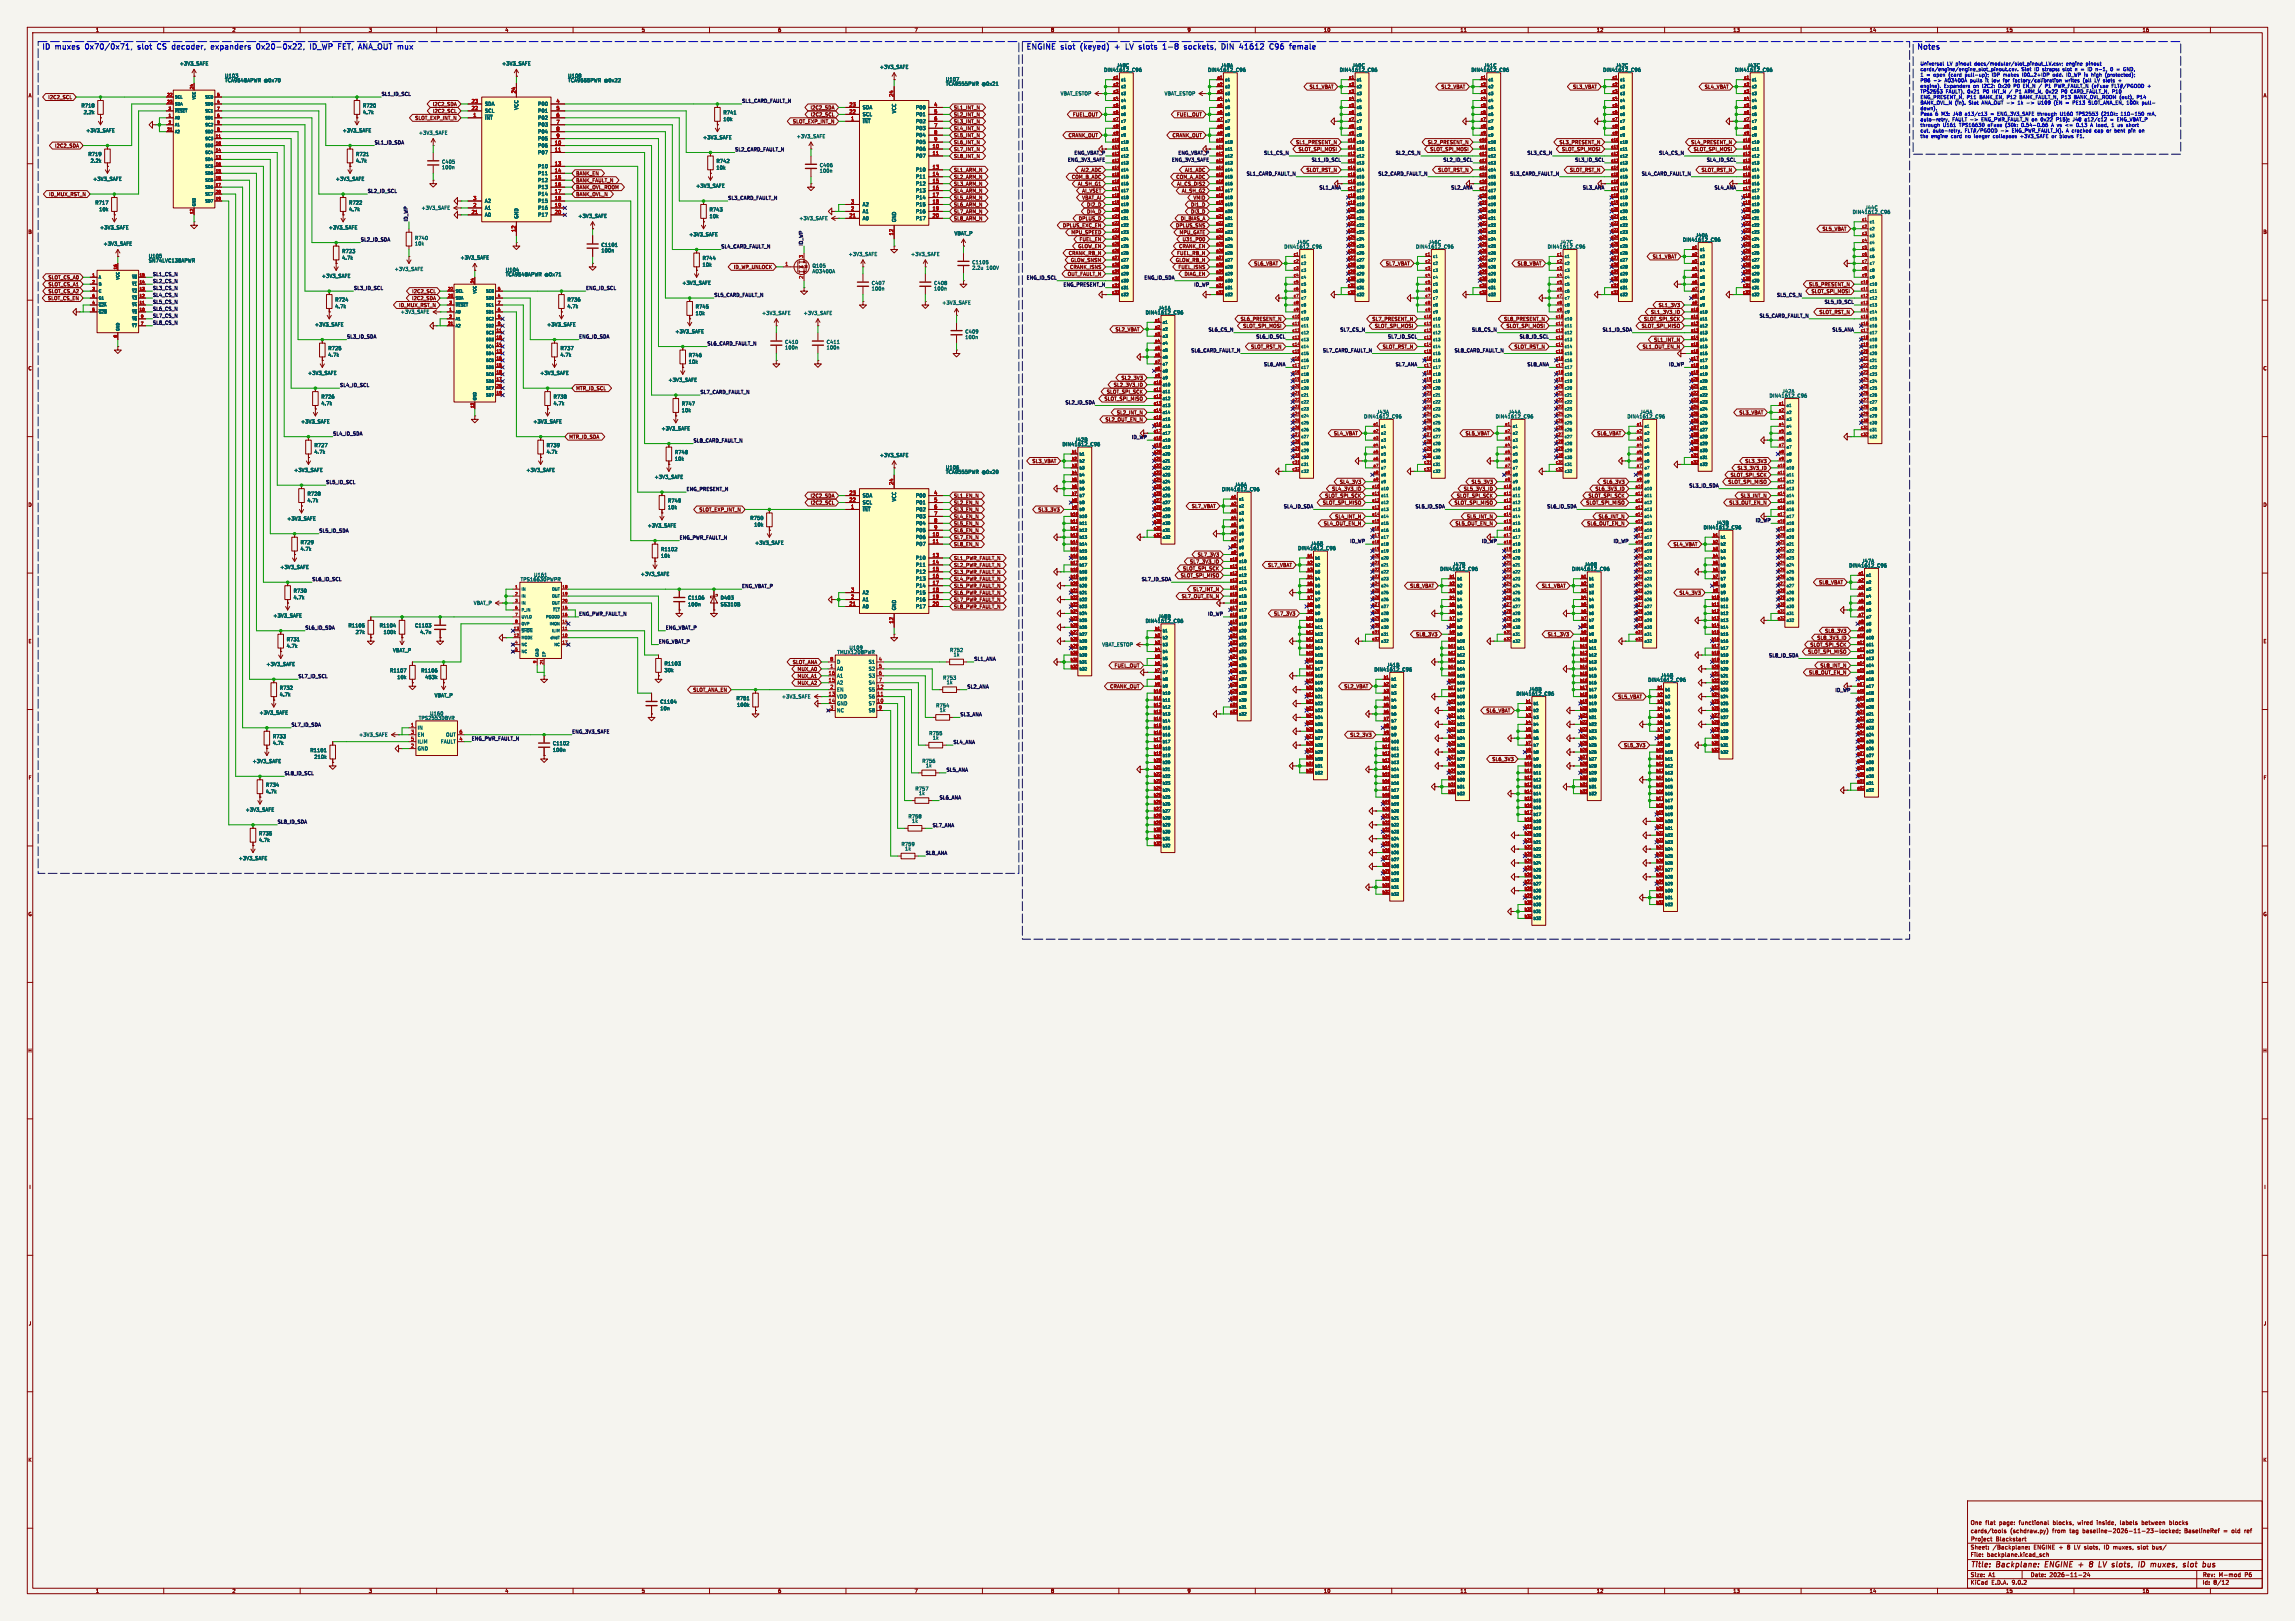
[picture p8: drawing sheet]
<svg xmlns="http://www.w3.org/2000/svg" width="841mm" height="594mm" viewBox="0 0 841 594" stroke-linecap="round" stroke-linejoin="round" font-family="sans-serif">
<defs><g id="words">
<g font-size="2.8" fill="#0000c2">
<text x="15.2" y="18.3">ID</text>
<text x="20.5" y="18.3">muxes</text>
<text x="32.3" y="18.3">0x70/0x71,</text>
<text x="52.3" y="18.3">slot</text>
<text x="60.2" y="18.3">CS</text>
<text x="66.5" y="18.3">decoder,</text>
<text x="81.6" y="18.3">expanders</text>
<text x="99" y="18.3">0x20-0x22,</text>
<text x="119.4" y="18.3">ID_WP</text>
<text x="130.5" y="18.3">FET,</text>
<text x="138.9" y="18.3">ANA_OUT mux</text>
<text x="375.9" y="18.3">ENGINE</text>
<text x="389" y="18.3">slot</text>
<text x="396.9" y="18.3">(keyed)</text>
<text x="410.3" y="18.3">+</text>
<text x="415.1" y="18.3">LV</text>
<text x="420.8" y="18.3">slots</text>
<text x="430.3" y="18.3">1-8</text>
<text x="438.9" y="18.3">sockets,</text>
<text x="453.5" y="18.3">DIN</text>
<text x="460.8" y="18.3">41612</text>
<text x="472.7" y="18.3">C96</text>
<text x="480.8" y="18.3">female</text>
<text x="702.3" y="18.3">Notes</text>
</g>
<g font-size="2.8" fill="#840000">
<text x="722" y="574.9">Title:</text>
<text x="731.7" y="574.9">Backplane:</text>
<text x="750.3" y="574.9">ENGINE</text>
<text x="763.3" y="574.9">+</text>
<text x="768.1" y="574.9">8</text>
<text x="772.4" y="574.9">LV slots,</text>
<text x="788.5" y="574.9">ID</text>
<text x="793.8" y="574.9">muxes,</text>
<text x="806.5" y="574.9">slot</text>
</g>
<g font-size="2.1" fill="#840000">
<text x="722" y="562">cards/tools</text>
<text x="722" y="559">One</text>
<text x="727.5" y="559">flat</text>
<text x="732.7" y="559">page:</text>
<text x="736.6" y="562">(schdraw.py)</text>
<text x="740" y="559">functional</text>
<text x="752.2" y="562">from</text>
<text x="752.6" y="559">blocks,</text>
<text x="758.6" y="562">tag</text>
<text x="761.9" y="559">wired</text>
<text x="763.5" y="562">baseline-2026-11-23-locked;</text>
<text x="769" y="559">inside,</text>
<text x="777.7" y="559">labels</text>
<text x="785.8" y="559">between</text>
<text x="796.1" y="559">blocks</text>
<text x="801" y="562">BaselineRef</text>
<text x="815.4" y="562">=</text>
<text x="818.6" y="562">old</text>
<text x="823.4" y="562">ref</text>
<text x="722" y="568">Sheet:</text>
<text x="722" y="565.2">Project</text>
<text x="730.2" y="568">/Backplane:</text>
<text x="731.7" y="565.2">Blackstart</text>
<text x="745.3" y="568">ENGINE +</text>
<text x="757.8" y="568">8</text>
<text x="760.6" y="568">LV slots,</text>
<text x="771.8" y="568">ID muxes,</text>
<text x="784.4" y="568">slot</text>
<text x="789.9" y="568">bus/</text>
<text x="722" y="570.7">File:</text>
<text x="728.1" y="570.7">backplane.kicad_sch</text>
<text x="722" y="580.9">KiCad</text>
<text x="722" y="578.1">Size:</text>
<text x="728.7" y="578.1">A1</text>
<text x="729.7" y="580.9">E.D.A.</text>
<text x="737.3" y="580.9">9.0.2</text>
<text x="744" y="578.1">Date:</text>
<text x="751" y="578.1">2026-11-24</text>
<text x="807" y="578.3">Rev:</text>
<text x="807" y="580.9">Id:</text>
<text x="811.1" y="580.9">8/12</text>
<text x="813.4" y="578.3">M-mod</text>
<text x="823.4" y="578.3">P6</text>
</g>
<g font-size="1.8" fill="#840000">
<text x="35" y="11.9">1</text>
<text x="85" y="11.9">2</text>
<text x="135" y="11.9">3</text>
<text x="185" y="11.9">4</text>
<text x="235" y="11.9">5</text>
<text x="285" y="11.9">6</text>
<text x="335" y="11.9">7</text>
<text x="385" y="11.9">8</text>
<text x="435" y="11.9">9</text>
<text x="485" y="11.9">10</text>
<text x="535" y="11.9">11</text>
<text x="585" y="11.9">12</text>
<text x="635" y="11.9">13</text>
<text x="685" y="11.9">14</text>
<text x="735" y="11.9">15</text>
<text x="785" y="11.9">16</text>
<text x="10.3" y="35.9">A</text>
<text x="479.8" y="32.7">SL1_VBAT</text>
<text x="528" y="32.7">SL2_VBAT</text>
<text x="576.3" y="32.7">SL3_VBAT</text>
<text x="624.5" y="32.7">SL4_VBAT</text>
<text x="829.3" y="35.9">A</text>
<text x="17.5" y="36.5">I2C2_SCL</text>
<text x="158.4" y="39.1">I2C2_SDA</text>
<text x="158.5" y="41.6">I2C2_SCL</text>
<text x="296.9" y="40.3">I2C2_SDA</text>
<text x="349.4" y="40.3">SL1_INT_N</text>
<text x="152" y="44.1">SLOT_EXP_INT_N</text>
<text x="290.4" y="45.4">SLOT_EXP_INT_N</text>
<text x="296.9" y="42.9">I2C2_SCL</text>
<text x="349.4" y="47.9">SL4_INT_N</text>
<text x="349.4" y="45.4">SL3_INT_N</text>
<text x="349.4" y="42.9">SL2_INT_N</text>
<text x="393" y="42.9">FUEL_OUT</text>
<text x="431.1" y="42.9">FUEL_OUT</text>
<text x="349.4" y="53">SL6_INT_N</text>
<text x="349.4" y="50.5">SL5_INT_N</text>
<text x="391.4" y="50.5">CRANK_OUT</text>
<text x="429.5" y="50.5">CRANK_OUT</text>
<text x="474.8" y="53">SL1_PRESENT_N</text>
<text x="523.1" y="53">SL2_PRESENT_N</text>
<text x="571.3" y="53">SL3_PRESENT_N</text>
<text x="619.6" y="53">SL4_PRESENT_N</text>
<text x="20" y="54.3">I2C2_SDA</text>
<text x="349.4" y="58.1">SL8_INT_N</text>
<text x="349.4" y="55.6">SL7_INT_N</text>
<text x="475.7" y="55.6">SLOT_SPI_MOSI</text>
<text x="524" y="55.6">SLOT_SPI_MOSI</text>
<text x="572.2" y="55.6">SLOT_SPI_MOSI</text>
<text x="620.5" y="55.6">SLOT_SPI_MOSI</text>
<text x="211" y="64.5">BANK_EN</text>
<text x="349.4" y="65.7">SL2_ARM_N</text>
<text x="349.4" y="63.2">SL1_ARM_N</text>
<text x="392.6" y="65.7">COM_B_ADC</text>
<text x="396" y="63.2">AI2_ADC</text>
<text x="430.9" y="65.7">COM_A_ADC</text>
<text x="434.1" y="63.2">AI1_ADC</text>
<text x="478.6" y="63.2">SLOT_RST_N</text>
<text x="526.9" y="63.2">SLOT_RST_N</text>
<text x="575.1" y="63.2">SLOT_RST_N</text>
<text x="623.4" y="63.2">SLOT_RST_N</text>
<text x="211" y="67">BANK_FAULT_N</text>
<text x="211" y="69.5">BANK_OVL_ROOM</text>
<text x="349.4" y="70.8">SL4_ARM_N</text>
<text x="349.4" y="68.3">SL3_ARM_N</text>
<text x="394.8" y="68.3">AI_SH_G1</text>
<text x="396.4" y="70.8">AI_VSET</text>
<text x="431.2" y="68.3">AI_CS_DIS2</text>
<text x="432.9" y="70.8">AI_SH_G2</text>
<text x="17.8" y="72.1">ID_MUX_RST_N</text>
<text x="211" y="72.1">BANK_OVL_N</text>
<text x="349.4" y="73.3">SL5_ARM_N</text>
<text x="349.4" y="75.9">SL6_ARM_N</text>
<text x="396.4" y="73.3">VBAT_AI</text>
<text x="398.2" y="75.9">DI2_D</text>
<text x="436.3" y="75.9">DI1_D</text>
<text x="437.2" y="73.3">VMID</text>
<text x="349.4" y="81">SL8_ARM_N</text>
<text x="349.4" y="78.4">SL7_ARM_N</text>
<text x="389.3" y="83.5">DPLUS_EXC_EN</text>
<text x="395.2" y="81">DPLUS_D</text>
<text x="398.2" y="78.4">DI4_D</text>
<text x="430.8" y="83.5">DPLUS_SNS</text>
<text x="432.5" y="81">DI_BIAS_A</text>
<text x="436.3" y="78.4">DI3_D</text>
<text x="10.3" y="85.9">B</text>
<text x="392.4" y="86">MPU_SPEED</text>
<text x="395.5" y="88.6">FUEL_EN</text>
<text x="432.1" y="86">MPU_GATE</text>
<text x="433.2" y="88.6">U31_P00</text>
<text x="667.7" y="84.8">SL5_VBAT</text>
<text x="829.2" y="85.9">B</text>
<text x="391.5" y="93.7">CRANK_RB_N</text>
<text x="395" y="91.1">GLOW_EN</text>
<text x="431.2" y="93.7">FUEL_RB_N</text>
<text x="431.9" y="91.1">CRANK_EN</text>
<text x="605.5" y="94.9">SL1_VBAT</text>
<text x="268.8" y="98.7">ID_WP_UNLOCK</text>
<text x="391.1" y="101.3">OUT_FAULT_N</text>
<text x="391.9" y="98.7">CRANK_ISNS</text>
<text x="392.2" y="96.2">GLOW_SNSM</text>
<text x="430.7" y="96.2">GLOW_RB_N</text>
<text x="431.7" y="98.7">FUEL_ISNS</text>
<text x="433.9" y="101.3">DIAG_EN</text>
<text x="459.4" y="97.5">SL6_VBAT</text>
<text x="507.7" y="97.5">SL7_VBAT</text>
<text x="556" y="97.5">SL8_VBAT</text>
<text x="17.6" y="105.1">SLOT_CS_A1</text>
<text x="17.6" y="107.6">SLOT_CS_A2</text>
<text x="17.6" y="102.6">SLOT_CS_A0</text>
<text x="150.9" y="107.6">I2C2_SCL</text>
<text x="662.8" y="105.1">SL5_PRESENT_N</text>
<text x="663.7" y="107.6">SLOT_SPI_MOSI</text>
<text x="17.4" y="110.2">SLOT_CS_EN</text>
<text x="146.1" y="112.7">ID_MUX_RST_N</text>
<text x="150.8" y="110.2">I2C2_SDA</text>
<text x="607.7" y="112.7">SL1_3V3</text>
<text x="454.5" y="117.8">SL6_PRESENT_N</text>
<text x="502.7" y="117.8">SL7_PRESENT_N</text>
<text x="551" y="117.8">SL8_PRESENT_N</text>
<text x="602.3" y="117.8">SLOT_SPI_SCK</text>
<text x="604.8" y="115.3">SL1_3V3_ID</text>
<text x="666.6" y="115.3">SLOT_RST_N</text>
<text x="408.6" y="121.6">SL2_VBAT</text>
<text x="455.4" y="120.3">SLOT_SPI_MOSI</text>
<text x="503.6" y="120.3">SLOT_SPI_MOSI</text>
<text x="551.9" y="120.3">SLOT_SPI_MOSI</text>
<text x="601.4" y="120.3">SLOT_SPI_MISO</text>
<text x="606" y="125.4">SL1_INT_N</text>
<text x="458.3" y="128">SLOT_RST_N</text>
<text x="506.5" y="128">SLOT_RST_N</text>
<text x="554.8" y="128">SLOT_RST_N</text>
<text x="601.8" y="128">SL1_OUT_EN_N</text>
<text x="10.3" y="135.9">C</text>
<text x="829.2" y="135.9">C</text>
<text x="211" y="143.2">MTR_ID_SCL</text>
<text x="408" y="141.9">SL2_3V3_ID</text>
<text x="410.8" y="139.4">SL2_3V3</text>
<text x="404.6" y="147">SLOT_SPI_MISO</text>
<text x="405.4" y="144.5">SLOT_SPI_SCK</text>
<text x="404.9" y="154.6">SL2_OUT_EN_N</text>
<text x="409.1" y="152.1">SL2_INT_N</text>
<text x="637.2" y="152.1">SL3_VBAT</text>
<text x="208.4" y="161">MTR_ID_SDA</text>
<text x="488.6" y="159.7">SL4_VBAT</text>
<text x="536.9" y="159.7">SL5_VBAT</text>
<text x="585.2" y="159.7">SL6_VBAT</text>
<text x="378.2" y="169.9">SL3_VBAT</text>
<text x="636.6" y="172.4">SL3_3V3_ID</text>
<text x="639.4" y="169.9">SL3_3V3</text>
<text x="490.8" y="177.5">SL4_3V3</text>
<text x="539.1" y="177.5">SL5_3V3</text>
<text x="587.3" y="177.5">SL6_3V3</text>
<text x="633.2" y="177.5">SLOT_SPI_MISO</text>
<text x="634" y="174.9">SLOT_SPI_SCK</text>
<text x="10.3" y="185.9">D</text>
<text x="296.9" y="182.6">I2C2_SDA</text>
<text x="296.9" y="185.1">I2C2_SCL</text>
<text x="349.4" y="182.6">SL1_EN_N</text>
<text x="349.4" y="185.1">SL2_EN_N</text>
<text x="484.6" y="185.1">SLOT_SPI_MISO</text>
<text x="485.4" y="182.6">SLOT_SPI_SCK</text>
<text x="488" y="180">SL4_3V3_ID</text>
<text x="532.9" y="185.1">SLOT_SPI_MISO</text>
<text x="533.7" y="182.6">SLOT_SPI_SCK</text>
<text x="536.2" y="180">SL5_3V3_ID</text>
<text x="581.1" y="185.1">SLOT_SPI_MISO</text>
<text x="582" y="182.6">SLOT_SPI_SCK</text>
<text x="584.5" y="180">SL6_3V3_ID</text>
<text x="633.5" y="185.1">SL3_OUT_EN_N</text>
<text x="637.7" y="182.6">SL3_INT_N</text>
<text x="829.2" y="185.9">D</text>
<text x="256.1" y="187.6">SLOT_EXP_INT_N</text>
<text x="349.4" y="187.6">SL3_EN_N</text>
<text x="349.4" y="190.2">SL4_EN_N</text>
<text x="380.3" y="187.6">SL3_3V3</text>
<text x="436.6" y="186.4">SL7_VBAT</text>
<text x="489.1" y="190.2">SL4_INT_N</text>
<text x="537.4" y="190.2">SL5_INT_N</text>
<text x="585.7" y="190.2">SL6_INT_N</text>
<text x="349.4" y="192.7">SL5_EN_N</text>
<text x="349.4" y="195.3">SL6_EN_N</text>
<text x="349.4" y="197.8">SL7_EN_N</text>
<text x="485" y="192.7">SL4_OUT_EN_N</text>
<text x="533.2" y="192.7">SL5_OUT_EN_N</text>
<text x="581.5" y="192.7">SL6_OUT_EN_N</text>
<text x="349.4" y="200.3">SL8_EN_N</text>
<text x="613.1" y="200.3">SL4_VBAT</text>
<text x="349.4" y="208">SL2_PWR_FAULT_N</text>
<text x="349.4" y="205.4">SL1_PWR_FAULT_N</text>
<text x="433.4" y="209.2">SLOT_SPI_SCK</text>
<text x="435.9" y="206.7">SL7_3V3_ID</text>
<text x="438.8" y="204.2">SL7_3V3</text>
<text x="464.5" y="208">SL7_VBAT</text>
<text x="349.4" y="215.6">SL5_PWR_FAULT_N</text>
<text x="349.4" y="213">SL4_PWR_FAULT_N</text>
<text x="349.4" y="210.5">SL3_PWR_FAULT_N</text>
<text x="432.5" y="211.8">SLOT_SPI_MISO</text>
<text x="516.6" y="215.6">SL8_VBAT</text>
<text x="564.8" y="215.6">SL1_VBAT</text>
<text x="666.4" y="214.3">SL8_VBAT</text>
<text x="349.4" y="220.7">SL7_PWR_FAULT_N</text>
<text x="349.4" y="218.1">SL6_PWR_FAULT_N</text>
<text x="432.9" y="219.4">SL7_OUT_EN_N</text>
<text x="437.1" y="216.9">SL7_INT_N</text>
<text x="615.3" y="218.1">SL4_3V3</text>
<text x="349.4" y="223.2">SL8_PWR_FAULT_N</text>
<text x="466.7" y="225.7">SL7_3V3</text>
<text x="518.8" y="233.4">SL8_3V3</text>
<text x="567" y="233.4">SL1_3V3</text>
<text x="668.6" y="232.1">SL8_3V3</text>
<text x="10.3" y="235.9">E</text>
<text x="662.4" y="239.7">SLOT_SPI_MISO</text>
<text x="663.2" y="237.2">SLOT_SPI_SCK</text>
<text x="665.8" y="234.6">SL8_3V3_ID</text>
<text x="829.3" y="235.9">E</text>
<text x="290.3" y="243.5">SLOT_ANA</text>
<text x="408.3" y="244.8">FUEL_OUT</text>
<text x="666.9" y="244.8">SL8_INT_N</text>
<text x="292.1" y="248.6">MUX_A1</text>
<text x="292.1" y="251.1">MUX_A2</text>
<text x="292.1" y="246.1">MUX_A0</text>
<text x="662.8" y="247.3">SL8_OUT_EN_N</text>
<text x="253.9" y="253.7">SLOT_ANA_EN</text>
<text x="406.6" y="252.4">CRANK_OUT</text>
<text x="492.5" y="252.4">SL2_VBAT</text>
<text x="592.8" y="256.2">SL5_VBAT</text>
<text x="544.5" y="261.3">SL6_VBAT</text>
<text x="494.6" y="270.2">SL2_3V3</text>
<text x="595" y="274">SL5_3V3</text>
<text x="546.7" y="279.1">SL6_3V3</text>
<text x="10.3" y="285.9">F</text>
<text x="829.3" y="285.9">F</text>
<text x="10.3" y="335.9">G</text>
<text x="829.2" y="335.9">G</text>
<text x="10.2" y="385.9">H</text>
<text x="829.2" y="385.9">H</text>
<text x="10.6" y="435.9">I</text>
<text x="829.6" y="435.9">I</text>
<text x="10.4" y="485.9">J</text>
<text x="829.4" y="485.9">J</text>
<text x="10.3" y="535.9">K</text>
<text x="829.2" y="535.9">K</text>
<text x="35" y="583.9">1</text>
<text x="85" y="583.9">2</text>
<text x="135" y="583.9">3</text>
<text x="185" y="583.9">4</text>
<text x="235" y="583.9">5</text>
<text x="285" y="583.9">6</text>
<text x="335" y="583.9">7</text>
<text x="385" y="583.9">8</text>
<text x="435" y="583.9">9</text>
<text x="485" y="583.9">10</text>
<text x="535" y="583.9">11</text>
<text x="585" y="583.9">12</text>
<text x="635" y="583.9">13</text>
<text x="685" y="583.9">14</text>
<text x="735" y="583.9">15</text>
<text x="785" y="583.9">16</text>
</g>
<g font-size="1.8" fill="#006464">
<text x="65.7" y="24.2">+3V3_SAFE</text>
<text x="82.3" y="28.7">U103</text>
<text x="183.8" y="24.2">+3V3_SAFE</text>
<text x="208" y="28.7">U108</text>
<text x="322.3" y="25.4">+3V3_SAFE</text>
<text x="346.5" y="29.9">U107</text>
<text x="404.4" y="26.5">DIN41612_C96</text>
<text x="409.1" y="24.9">J48C</text>
<text x="442.5" y="26.5">DIN41612_C96</text>
<text x="447.2" y="24.9">J48A</text>
<text x="490.8" y="26.5">DIN41612_C96</text>
<text x="495.4" y="24.9">J40C</text>
<text x="539" y="26.5">DIN41612_C96</text>
<text x="543.7" y="24.9">J41C</text>
<text x="587.3" y="26.5">DIN41612_C96</text>
<text x="591.9" y="24.9">J42C</text>
<text x="635.6" y="26.5">DIN41612_C96</text>
<text x="640.2" y="24.9">J43C</text>
<text x="82.3" y="30.3">TCA9548APWR</text>
<text x="96.7" y="30.3">@0x70</text>
<text x="208" y="30.3">TCA9555PWR</text>
<text x="221.4" y="30.3">@0x22</text>
<text x="346.5" y="31.6">TCA9555PWR</text>
<text x="359.8" y="31.6">@0x21</text>
<text x="388.5" y="35.2">VBAT_ESTOP</text>
<text x="426.6" y="35.2">VBAT_ESTOP</text>
<text x="29.7" y="39.6">R718</text>
<text x="132.9" y="39.6">R720</text>
<text x="177.5" y="39">SDA</text>
<text x="177.5" y="41.5">SCL</text>
<text x="190.1" y="40.4" transform="rotate(-90 190.1 40.4)">VCC</text>
<text x="197" y="39">P00</text>
<text x="197" y="41.5">P01</text>
<text x="316" y="40.2">SDA</text>
<text x="328.5" y="41.7" transform="rotate(-90 328.5 41.7)">VCC</text>
<text x="335.5" y="40.2">P00</text>
<text x="30.5" y="42">2.2k</text>
<text x="132.9" y="42">4.7k</text>
<text x="177.5" y="44">~{INT}</text>
<text x="197" y="44">P02</text>
<text x="197" y="46.6">P03</text>
<text x="264.9" y="42.1">R741</text>
<text x="264.9" y="44.6">10k</text>
<text x="316" y="42.8">SCL</text>
<text x="316" y="45.3">~{INT}</text>
<text x="335.5" y="42.8">P01</text>
<text x="335.5" y="45.3">P02</text>
<text x="335.5" y="47.9">P03</text>
<text x="31.4" y="48.7">+3V3_SAFE</text>
<text x="125.4" y="48.7">+3V3_SAFE</text>
<text x="153.4" y="49.6">+3V3_SAFE</text>
<text x="197" y="49.1">P04</text>
<text x="197" y="51.7">P05</text>
<text x="257.5" y="51.2">+3V3_SAFE</text>
<text x="291.8" y="50.8">+3V3_SAFE</text>
<text x="335.5" y="50.4">P04</text>
<text x="335.5" y="52.9">P05</text>
<text x="32.2" y="57.4">R719</text>
<text x="33.1" y="59.8">2.2k</text>
<text x="130.3" y="57.4">R721</text>
<text x="130.3" y="59.8">4.7k</text>
<text x="197" y="54.2">P06</text>
<text x="197" y="56.7">P07</text>
<text x="262.4" y="59.9">R742</text>
<text x="335.5" y="55.5">P06</text>
<text x="335.5" y="58">P07</text>
<text x="161.8" y="60.2">C405</text>
<text x="161.8" y="62.2">100n</text>
<text x="197" y="61.8">P10</text>
<text x="197" y="64.4">P11</text>
<text x="262.4" y="62.3">10k</text>
<text x="300.2" y="61.4">C406</text>
<text x="300.2" y="63.5">100n</text>
<text x="335.5" y="63.1">P10</text>
<text x="335.5" y="65.6">P11</text>
<text x="34" y="66.5">+3V3_SAFE</text>
<text x="122.9" y="66.5">+3V3_SAFE</text>
<text x="197" y="66.9">P12</text>
<text x="197" y="69.4">P13</text>
<text x="197" y="72">P14</text>
<text x="255" y="69">+3V3_SAFE</text>
<text x="335.5" y="68.2">P12</text>
<text x="335.5" y="70.7">P13</text>
<text x="34.8" y="75.2">R717</text>
<text x="36.2" y="77.6">10k</text>
<text x="127.8" y="75.2">R722</text>
<text x="127.8" y="77.6">4.7k</text>
<text x="154.3" y="77.1">+3V3_SAFE</text>
<text x="177.5" y="74.5">A2</text>
<text x="177.5" y="77.1">A1</text>
<text x="197" y="74.5">P15</text>
<text x="197" y="77.1">P16</text>
<text x="259.9" y="77.7">R743</text>
<text x="316" y="75.8">A2</text>
<text x="335.5" y="73.3">P14</text>
<text x="335.5" y="75.8">P15</text>
<text x="683.4" y="76.9">J44C</text>
<text x="177.5" y="79.6">A0</text>
<text x="190.1" y="80.3" transform="rotate(-90 190.1 80.3)">GND</text>
<text x="197" y="79.6">P17</text>
<text x="211.8" y="80">+3V3_SAFE</text>
<text x="259.9" y="80.1">10k</text>
<text x="292.7" y="80.9">+3V3_SAFE</text>
<text x="316" y="78.3">A1</text>
<text x="316" y="80.9">A0</text>
<text x="328.5" y="81.5" transform="rotate(-90 328.5 81.5)">GND</text>
<text x="335.5" y="78.3">P16</text>
<text x="335.5" y="80.9">P17</text>
<text x="678.7" y="78.6">DIN41612_C96</text>
<text x="36.5" y="84.2">+3V3_SAFE</text>
<text x="120.3" y="84.2">+3V3_SAFE</text>
<text x="151.9" y="88.1">R740</text>
<text x="252.4" y="86.8">+3V3_SAFE</text>
<text x="349.6" y="86.4">VBAT_P</text>
<text x="475.1" y="89.6">J45C</text>
<text x="523.4" y="89.6">J46C</text>
<text x="571.6" y="89.6">J47C</text>
<text x="616.5" y="88.7">DIN41612_C96</text>
<text x="621.2" y="87.1">J40A</text>
<text x="37.8" y="90.2">+3V3_SAFE</text>
<text x="54.4" y="94.7">U105</text>
<text x="125.2" y="92.9">R723</text>
<text x="125.2" y="95.4">4.7k</text>
<text x="151.9" y="90.1">10k</text>
<text x="168.6" y="95.3">+3V3_SAFE</text>
<text x="220.2" y="92.7">100n</text>
<text x="220.2" y="90.7">C1101</text>
<text x="257.3" y="95.5">R744</text>
<text x="310.8" y="94">+3V3_SAFE</text>
<text x="333.7" y="94">+3V3_SAFE</text>
<text x="470.5" y="91.3">DIN41612_C96</text>
<text x="518.7" y="91.3">DIN41612_C96</text>
<text x="567" y="91.3">DIN41612_C96</text>
<text x="54.4" y="96.4">SN74LVC138APWR</text>
<text x="144.5" y="99.5">+3V3_SAFE</text>
<text x="185.2" y="101.4">TCA9548APWR</text>
<text x="185.2" y="99.8">U104</text>
<text x="199.6" y="101.4">@0x71</text>
<text x="257.3" y="97.9">10k</text>
<text x="297.6" y="100.3">AO3400A</text>
<text x="297.6" y="98.3">Q105</text>
<text x="356.1" y="99">2.2u</text>
<text x="356.1" y="97">C1105</text>
<text x="361.5" y="99">100V</text>
<text x="117.8" y="102">+3V3_SAFE</text>
<text x="249.9" y="104.6">+3V3_SAFE</text>
<text x="319.3" y="104.6">C407</text>
<text x="319.3" y="106.7">100n</text>
<text x="342.1" y="104.6">C408</text>
<text x="342.1" y="106.7">100n</text>
<text x="122.7" y="110.7">R724</text>
<text x="122.7" y="113.1">4.7k</text>
<text x="207.8" y="110.7">R736</text>
<text x="207.8" y="113.1">4.7k</text>
<text x="254.8" y="113.3">R745</text>
<text x="345.1" y="111.8">+3V3_SAFE</text>
<text x="424.4" y="113.8">J41A</text>
<text x="115.3" y="119.8">+3V3_SAFE</text>
<text x="146.7" y="115.2">+3V3_SAFE</text>
<text x="200.3" y="119.8">+3V3_SAFE</text>
<text x="254.8" y="115.7">10k</text>
<text x="279.1" y="115.6">+3V3_SAFE</text>
<text x="294.3" y="115.6">+3V3_SAFE</text>
<text x="419.7" y="115.4">DIN41612_C96</text>
<text x="247.3" y="122.3">+3V3_SAFE</text>
<text x="353.6" y="122.4">C409</text>
<text x="353.6" y="124.4">100n</text>
<text x="120.2" y="128.5">R725</text>
<text x="120.2" y="130.9">4.7k</text>
<text x="205.2" y="128.5">R737</text>
<text x="205.2" y="130.9">4.7k</text>
<text x="252.2" y="131">R746</text>
<text x="287.5" y="126.2">C410</text>
<text x="287.5" y="128.2">100n</text>
<text x="302.8" y="126.2">C411</text>
<text x="302.8" y="128.2">100n</text>
<text x="112.7" y="137.6">+3V3_SAFE</text>
<text x="197.8" y="137.6">+3V3_SAFE</text>
<text x="252.2" y="133.5">10k</text>
<text x="244.8" y="140.1">+3V3_SAFE</text>
<text x="117.6" y="146.3">R726</text>
<text x="117.6" y="148.7">4.7k</text>
<text x="202.7" y="146.3">R738</text>
<text x="202.7" y="148.7">4.7k</text>
<text x="249.7" y="148.8">R747</text>
<text x="648.3" y="145.9">DIN41612_C96</text>
<text x="653" y="144.2">J42A</text>
<text x="110.2" y="155.4">+3V3_SAFE</text>
<text x="195.3" y="155.4">+3V3_SAFE</text>
<text x="249.7" y="151.2">10k</text>
<text x="499.7" y="153.5">DIN41612_C96</text>
<text x="504.4" y="151.9">J43A</text>
<text x="547.9" y="153.5">DIN41612_C96</text>
<text x="552.7" y="151.9">J44A</text>
<text x="596.2" y="153.5">DIN41612_C96</text>
<text x="600.9" y="151.9">J45A</text>
<text x="242.3" y="157.9">+3V3_SAFE</text>
<text x="115.1" y="164.1">R727</text>
<text x="115.1" y="166.5">4.7k</text>
<text x="200.2" y="164.1">R739</text>
<text x="200.2" y="166.5">4.7k</text>
<text x="247.2" y="166.6">R748</text>
<text x="322.3" y="167.7">+3V3_SAFE</text>
<text x="389.2" y="163.7">DIN41612_C96</text>
<text x="393.8" y="162">J42B</text>
<text x="107.6" y="173.1">+3V3_SAFE</text>
<text x="192.7" y="173.1">+3V3_SAFE</text>
<text x="247.2" y="169">10k</text>
<text x="346.5" y="173.8">TCA9555PWR</text>
<text x="346.5" y="172.2">U106</text>
<text x="359.8" y="173.8">@0x20</text>
<text x="239.7" y="175.7">+3V3_SAFE</text>
<text x="452.3" y="178.5">J46A</text>
<text x="112.5" y="181.8">R728</text>
<text x="112.5" y="184.3">4.7k</text>
<text x="244.6" y="184.4">R749</text>
<text x="316" y="182.5">SDA</text>
<text x="316" y="185">SCL</text>
<text x="328.5" y="183.9" transform="rotate(-90 328.5 183.9)">VCC</text>
<text x="335.5" y="182.5">P00</text>
<text x="335.5" y="185">P01</text>
<text x="447.6" y="180.2">DIN41612_C96</text>
<text x="105.1" y="190.9">+3V3_SAFE</text>
<text x="244.6" y="186.8">10k</text>
<text x="274.8" y="190.7">R750</text>
<text x="316" y="187.6">~{INT}</text>
<text x="335.5" y="187.6">P02</text>
<text x="335.5" y="190.1">P03</text>
<text x="237.2" y="193.5">+3V3_SAFE</text>
<text x="276.2" y="193.2">10k</text>
<text x="335.5" y="192.6">P04</text>
<text x="335.5" y="195.2">P05</text>
<text x="335.5" y="197.7">P06</text>
<text x="624.1" y="194.2">DIN41612_C96</text>
<text x="628.8" y="192.5">J43B</text>
<text x="110" y="199.6">R729</text>
<text x="110" y="202">4.7k</text>
<text x="242.1" y="202.2">R1102</text>
<text x="276.5" y="199.8">+3V3_SAFE</text>
<text x="335.5" y="200.3">P07</text>
<text x="475.5" y="201.8">DIN41612_C96</text>
<text x="480.2" y="200.1">J46B</text>
<text x="102.6" y="208.7">+3V3_SAFE</text>
<text x="242.1" y="204.6">10k</text>
<text x="335.5" y="205.3">P10</text>
<text x="335.5" y="207.9">P11</text>
<text x="527.6" y="209.4">DIN41612_C96</text>
<text x="532.2" y="207.7">J47B</text>
<text x="575.9" y="209.4">DIN41612_C96</text>
<text x="580.5" y="207.7">J40B</text>
<text x="677.5" y="208.1">DIN41612_C96</text>
<text x="682.2" y="206.5">J47A</text>
<text x="190.6" y="213.2">TPS16630PWPR</text>
<text x="195.5" y="211.6">U161</text>
<text x="234.6" y="211.2">+3V3_SAFE</text>
<text x="335.5" y="210.4">P12</text>
<text x="335.5" y="213">P13</text>
<text x="335.5" y="215.5">P14</text>
<text x="107.5" y="217.4">R730</text>
<text x="107.5" y="219.8">4.7k</text>
<text x="173.5" y="221.8">VBAT_P</text>
<text x="252" y="219.9">C1106</text>
<text x="263.9" y="219.9">D403</text>
<text x="316" y="218">A2</text>
<text x="316" y="220.6">A1</text>
<text x="335.5" y="218">P15</text>
<text x="335.5" y="220.6">P16</text>
<text x="100" y="226.5">+3V3_SAFE</text>
<text x="252" y="222.4">100n</text>
<text x="263.9" y="222.4">SS310B</text>
<text x="316" y="223.1">A0</text>
<text x="328.5" y="223.8" transform="rotate(-90 328.5 223.8)">GND</text>
<text x="335.5" y="223.1">P17</text>
<text x="424.3" y="226.8">J48B</text>
<text x="127.5" y="230.1">R1105</text>
<text x="130.2" y="232.5">27k</text>
<text x="139" y="230.1">R1104</text>
<text x="140.4" y="232.5">100k</text>
<text x="151.9" y="230.1">C1103</text>
<text x="153.9" y="232.5">4.7n</text>
<text x="419.7" y="228.4">DIN41612_C96</text>
<text x="104.9" y="235.2">R731</text>
<text x="104.9" y="237.6">4.7k</text>
<text x="143.9" y="239.2">VBAT_P</text>
<text x="306.7" y="239.9">TMUX1208PWR</text>
<text x="311.1" y="238.2">U109</text>
<text x="348" y="239.1">R752</text>
<text x="403.8" y="237.1">VBAT_ESTOP</text>
<text x="97.5" y="244.3">+3V3_SAFE</text>
<text x="243.3" y="244.1">R1103</text>
<text x="306.6" y="243.4">D</text>
<text x="306.6" y="246">A0</text>
<text x="318.2" y="243.4">S1</text>
<text x="318.2" y="246">S2</text>
<text x="349.3" y="240.8">1k</text>
<text x="508.1" y="244.6">J41B</text>
<text x="142.8" y="246.6">R1107</text>
<text x="145.4" y="249">10k</text>
<text x="154.2" y="246.6">R1106</text>
<text x="155.7" y="249">453k</text>
<text x="243.3" y="246.5">30k</text>
<text x="306.6" y="248.5">A1</text>
<text x="306.6" y="251.1">A2</text>
<text x="318.2" y="248.5">S3</text>
<text x="318.2" y="251.1">S4</text>
<text x="345.4" y="249.3">R753</text>
<text x="346.8" y="250.9">1k</text>
<text x="503.5" y="246.2">DIN41612_C96</text>
<text x="603.8" y="250">DIN41612_C96</text>
<text x="608.4" y="248.4">J44B</text>
<text x="102.4" y="253">R732</text>
<text x="102.4" y="255.4">4.7k</text>
<text x="159.1" y="255.7">VBAT_P</text>
<text x="269.7" y="256.8">R751</text>
<text x="286.4" y="256.1">+3V3_SAFE</text>
<text x="306.6" y="253.6">EN</text>
<text x="306.6" y="256.1">VDD</text>
<text x="318.2" y="253.6">S5</text>
<text x="318.2" y="256.1">S6</text>
<text x="555.6" y="255.1">DIN41612_C96</text>
<text x="560.2" y="253.5">J45B</text>
<text x="94.9" y="262">+3V3_SAFE</text>
<text x="157.4" y="262.4">U160</text>
<text x="241.8" y="258">C1104</text>
<text x="241.8" y="260.5">10n</text>
<text x="270" y="259.2">100k</text>
<text x="306.6" y="258.7">GND</text>
<text x="306.6" y="261.2">NC</text>
<text x="318.2" y="258.7">S7</text>
<text x="318.2" y="261.2">S8</text>
<text x="342.9" y="259.4">R754</text>
<text x="344.2" y="261.1">1k</text>
<text x="152.9" y="267.6">IN</text>
<text x="153.3" y="264">TPS2553DBVR</text>
<text x="340.3" y="269.6">R755</text>
<text x="99.8" y="270.7">R733</text>
<text x="99.8" y="273.2">4.7k</text>
<text x="113.6" y="275.8">R1101</text>
<text x="131.4" y="270.1">+3V3_SAFE</text>
<text x="152.9" y="270.1">EN</text>
<text x="152.9" y="272.6">ILIM</text>
<text x="152.9" y="275.2">GND</text>
<text x="161.4" y="272.6">FAULT</text>
<text x="163.3" y="270.1">OUT</text>
<text x="202.4" y="275.7">100n</text>
<text x="202.4" y="273.3">C1102</text>
<text x="341.7" y="271.2">1k</text>
<text x="92.4" y="279.8">+3V3_SAFE</text>
<text x="115" y="278.2">210k</text>
<text x="337.8" y="279.8">R756</text>
<text x="339.1" y="281.4">1k</text>
<text x="97.3" y="288.5">R734</text>
<text x="97.3" y="290.9">4.7k</text>
<text x="335.3" y="289.9">R757</text>
<text x="336.6" y="291.6">1k</text>
<text x="89.9" y="297.6">+3V3_SAFE</text>
<text x="332.7" y="300.1">R758</text>
<text x="334.1" y="301.7">1k</text>
<text x="94.8" y="306.3">R735</text>
<text x="94.8" y="308.7">4.7k</text>
<text x="330.2" y="310.2">R759</text>
<text x="331.5" y="311.9">1k</text>
<text x="87.3" y="315.4">+3V3_SAFE</text>
</g>
<g font-size="1.8" fill="#0000c2">
<text x="703.6" y="24.3">Universal</text>
<text x="703.6" y="26.4">cards/engine/engine_slot_pinout.csv.</text>
<text x="703.6" y="28.4">1</text>
<text x="706" y="28.4">=</text>
<text x="708.7" y="28.4">open</text>
<text x="713.5" y="24.3">LV pinout</text>
<text x="714.4" y="28.4">(card</text>
<text x="720.6" y="28.4">pull-up);</text>
<text x="723.9" y="24.3">docs/modular/slot_pinout_LV.csv;</text>
<text x="730.7" y="28.4">IDP</text>
<text x="735" y="28.4">makes</text>
<text x="740.8" y="26.4">Slot</text>
<text x="742.2" y="28.4">ID0..2+IDP</text>
<text x="745.7" y="26.4">ID</text>
<text x="748.8" y="26.4">straps:</text>
<text x="753.6" y="28.4">odd.</text>
<text x="756.4" y="26.4">slot</text>
<text x="757.7" y="24.3">engine</text>
<text x="758.8" y="28.4">ID_WP is</text>
<text x="761.1" y="26.4">n</text>
<text x="765.1" y="24.3">pinout</text>
<text x="766.2" y="26.4">ID</text>
<text x="768.3" y="28.4">high</text>
<text x="769.2" y="26.4">n-1,</text>
<text x="773.6" y="28.4">(protected);</text>
<text x="777.3" y="26.4">=</text>
<text x="780.1" y="26.4">GND,</text>
<text x="703.6" y="30.5">PB6</text>
<text x="703.6" y="32.5">engine).</text>
<text x="703.6" y="34.6">TPS2553</text>
<text x="708.5" y="30.5">-&gt;</text>
<text x="712.4" y="32.5">Expanders</text>
<text x="712.8" y="30.5">AO3400A</text>
<text x="713" y="34.6">FAULT),</text>
<text x="721.2" y="34.6">0x21</text>
<text x="722.3" y="30.5">pulls</text>
<text x="723.3" y="32.5">on</text>
<text x="726.7" y="32.5">I2C2:</text>
<text x="727" y="34.6">P0</text>
<text x="728.2" y="30.5">it</text>
<text x="730.6" y="34.6">INT_N</text>
<text x="730.7" y="30.5">low</text>
<text x="732.8" y="32.5">0x20</text>
<text x="735" y="30.5">for</text>
<text x="737" y="34.6">/</text>
<text x="738.6" y="32.5">P0</text>
<text x="738.8" y="30.5">factory/calibration</text>
<text x="739.5" y="34.6">P1</text>
<text x="742.3" y="32.5">EN_N /</text>
<text x="743.2" y="34.6">ARM_N, 0x22</text>
<text x="750.7" y="32.5">P1</text>
<text x="754.4" y="32.5">PWR_FAULT_N (eFuse</text>
<text x="756.9" y="34.6">P0</text>
<text x="758.1" y="30.5">writes</text>
<text x="760.5" y="34.6">CARD_FAULT_N, P10</text>
<text x="764.9" y="30.5">(all</text>
<text x="769.4" y="30.5">LV slots</text>
<text x="775.8" y="32.5">FLT#/PGOOD</text>
<text x="703.6" y="36.6">ENG_PRESENT_N, P11</text>
<text x="703.6" y="38.6">BANK_OVL_N</text>
<text x="703.6" y="40.7">down).</text>
<text x="716.4" y="38.6">(in).</text>
<text x="721.6" y="38.6">Slot</text>
<text x="725.6" y="36.6">BANK_EN,</text>
<text x="726.6" y="38.6">ANA_OUT -&gt;</text>
<text x="735.8" y="36.6">P12</text>
<text x="740.2" y="38.6">1k</text>
<text x="740.6" y="36.6">BANK_FAULT_N,</text>
<text x="743.6" y="38.6">-&gt;</text>
<text x="747.9" y="38.6">U109</text>
<text x="754" y="38.6">(EN</text>
<text x="756.1" y="36.6">P13</text>
<text x="761" y="36.6">BANK_OVL_ROOM (out),</text>
<text x="761.3" y="38.6">PE13</text>
<text x="767.3" y="38.6">SLOT_ANA_EN, 100k</text>
<text x="784.4" y="36.6">P14</text>
<text x="787.3" y="38.6">pull-</text>
<text x="703.6" y="42.7">Pass</text>
<text x="703.6" y="44.8">auto-retry,</text>
<text x="703.6" y="46.8">through</text>
<text x="709.2" y="42.7">6</text>
<text x="711.6" y="42.7">M3:</text>
<text x="712" y="46.8">U161</text>
<text x="715.5" y="44.8">FAULT -&gt;</text>
<text x="716" y="42.7">J48</text>
<text x="718.1" y="46.8">TPS16630</text>
<text x="720.6" y="42.7">a13/c13</text>
<text x="726.4" y="44.8">ENG_PWR_FAULT_N on</text>
<text x="728.8" y="46.8">eFuse</text>
<text x="730.2" y="42.7">=</text>
<text x="732.9" y="42.7">ENG_3V3_SAFE</text>
<text x="735.4" y="46.8">(30k:</text>
<text x="741.5" y="46.8">0.54-0.66</text>
<text x="747.8" y="42.7">through</text>
<text x="748.6" y="44.8">0x22</text>
<text x="752.7" y="46.8">A vs</text>
<text x="754.4" y="44.8">P15);</text>
<text x="756.2" y="42.7">U160</text>
<text x="758.1" y="46.8">&lt;=</text>
<text x="760.7" y="44.8">J48</text>
<text x="762.4" y="42.7">TPS2553</text>
<text x="762.4" y="46.8">0.13</text>
<text x="765.3" y="44.8">a12/c12</text>
<text x="767.8" y="46.8">A load,</text>
<text x="771.8" y="42.7">(210k:</text>
<text x="774.8" y="44.8">=</text>
<text x="776" y="46.8">1</text>
<text x="777.6" y="44.8">ENG_VBAT_P</text>
<text x="778.4" y="46.8">us</text>
<text x="779.1" y="42.7">110-150</text>
<text x="781.7" y="46.8">short</text>
<text x="789.1" y="42.7">mA,</text>
<text x="703.6" y="48.9">cut,</text>
<text x="703.6" y="50.9">the</text>
<text x="707.7" y="50.9">engine</text>
<text x="708.3" y="48.9">auto-retry,</text>
<text x="715.1" y="50.9">card</text>
<text x="720.2" y="48.9">FLT#/PGOOD</text>
<text x="720.5" y="50.9">no</text>
<text x="723.9" y="50.9">longer</text>
<text x="731.1" y="50.9">collapses</text>
<text x="737.8" y="48.9">ENG_PWR_FAULT_N). A cracked</text>
<text x="741.3" y="50.9">+3V3_SAFE</text>
<text x="753" y="50.9">or</text>
<text x="756.1" y="50.9">blows</text>
<text x="762.6" y="50.9">F1.</text>
<text x="768.7" y="48.9">cap</text>
<text x="773.3" y="48.9">or</text>
<text x="776.4" y="48.9">bent</text>
<text x="781.7" y="48.9">pin</text>
<text x="785.8" y="48.9">on</text>
</g>
<g font-size="1.8" fill="#0f0f0f">
<text x="139.7" y="35.2">SL1_ID_SCL</text>
<text x="271.8" y="37.8">SL1_CARD_FAULT_N</text>
<text x="137.2" y="53">SL1_ID_SDA</text>
<text x="269.2" y="55.5">SL2_CARD_FAULT_N</text>
<text x="391.2" y="59.3">ENG_3V3_SAFE</text>
<text x="393.6" y="56.8">ENG_VBAT_P</text>
<text x="429.3" y="59.3">ENG_3V3_SAFE</text>
<text x="431.7" y="56.8">ENG_VBAT_P</text>
<text x="463" y="56.8">SL1_CS_N</text>
<text x="480.5" y="59.3">SL1_ID_SCL</text>
<text x="511.3" y="56.8">SL2_CS_N</text>
<text x="528.8" y="59.3">SL2_ID_SCL</text>
<text x="559.6" y="56.8">SL3_CS_N</text>
<text x="577" y="59.3">SL3_ID_SCL</text>
<text x="607.8" y="56.8">SL4_CS_N</text>
<text x="625.3" y="59.3">SL4_ID_SCL</text>
<text x="456.7" y="64.4">SL1_CARD_FAULT_N</text>
<text x="505" y="64.4">SL2_CARD_FAULT_N</text>
<text x="553.2" y="64.4">SL3_CARD_FAULT_N</text>
<text x="601.5" y="64.4">SL4_CARD_FAULT_N</text>
<text x="134.6" y="70.8">SL2_ID_SCL</text>
<text x="483.4" y="69.5">SL1_ANA</text>
<text x="531.6" y="69.5">SL2_ANA</text>
<text x="579.9" y="69.5">SL3_ANA</text>
<text x="628.1" y="69.5">SL4_ANA</text>
<text x="266.7" y="73.3">SL3_CARD_FAULT_N</text>
<text x="149.5" y="81.3" transform="rotate(-90 149.5 81.3)">ID_WP</text>
<text x="132.1" y="88.6">SL2_ID_SDA</text>
<text x="264.2" y="91.1">SL4_CARD_FAULT_N</text>
<text x="294.3" y="90.2" transform="rotate(-90 294.3 90.2)">ID_WP</text>
<text x="55.9" y="101.3">SL1_CS_N</text>
<text x="55.9" y="103.8">SL2_CS_N</text>
<text x="55.9" y="106.3">SL3_CS_N</text>
<text x="129.5" y="106.3">SL3_ID_SCL</text>
<text x="214.6" y="106.3">ENG_ID_SCL</text>
<text x="376.1" y="102.5">ENG_ID_SCL</text>
<text x="389.6" y="105.1">ENG_PRESENT_N</text>
<text x="419.2" y="102.5">ENG_ID_SDA</text>
<text x="437.5" y="105.1">ID_WP</text>
<text x="55.9" y="111.4">SL5_CS_N</text>
<text x="55.9" y="108.9">SL4_CS_N</text>
<text x="55.9" y="114">SL6_CS_N</text>
<text x="261.6" y="108.9">SL5_CARD_FAULT_N</text>
<text x="651" y="108.9">SL5_CS_N</text>
<text x="668.5" y="111.4">SL5_ID_SCL</text>
<text x="55.9" y="116.5">SL7_CS_N</text>
<text x="55.9" y="119">SL8_CS_N</text>
<text x="644.7" y="116.5">SL5_CARD_FAULT_N</text>
<text x="127" y="124.1">SL3_ID_SDA</text>
<text x="212.1" y="124.1">ENG_ID_SDA</text>
<text x="442.7" y="121.6">SL6_CS_N</text>
<text x="460.2" y="124.1">SL6_ID_SCL</text>
<text x="491" y="121.6">SL7_CS_N</text>
<text x="508.5" y="124.1">SL7_ID_SCL</text>
<text x="539.2" y="121.6">SL8_CS_N</text>
<text x="556.7" y="124.1">SL8_ID_SCL</text>
<text x="587.1" y="121.6">SL1_ID_SDA</text>
<text x="671.3" y="121.6">SL5_ANA</text>
<text x="259.1" y="126.7">SL6_CARD_FAULT_N</text>
<text x="436.4" y="129.2">SL6_CARD_FAULT_N</text>
<text x="484.6" y="129.2">SL7_CARD_FAULT_N</text>
<text x="532.9" y="129.2">SL8_CARD_FAULT_N</text>
<text x="463" y="134.3">SL6_ANA</text>
<text x="511.3" y="134.3">SL7_ANA</text>
<text x="559.6" y="134.3">SL8_ANA</text>
<text x="611.5" y="134.3">ID_WP</text>
<text x="124.5" y="141.9">SL4_ID_SCL</text>
<text x="256.5" y="144.4">SL7_CARD_FAULT_N</text>
<text x="390.3" y="148.2">SL2_ID_SDA</text>
<text x="121.9" y="159.7">SL4_ID_SDA</text>
<text x="414.6" y="160.9">ID_WP</text>
<text x="254" y="162.2">SL8_CARD_FAULT_N</text>
<text x="119.4" y="177.5">SL5_ID_SCL</text>
<text x="251.5" y="180">ENG_PRESENT_N</text>
<text x="618.9" y="178.7">SL3_ID_SDA</text>
<text x="470.3" y="186.3">SL4_ID_SDA</text>
<text x="518.6" y="186.3">SL5_ID_SDA</text>
<text x="566.8" y="186.3">SL6_ID_SDA</text>
<text x="643.2" y="191.4">ID_WP</text>
<text x="116.8" y="195.2">SL5_ID_SDA</text>
<text x="248.9" y="197.8">ENG_PWR_FAULT_N</text>
<text x="494.6" y="199">ID_WP</text>
<text x="542.9" y="199">ID_WP</text>
<text x="591.1" y="199">ID_WP</text>
<text x="114.3" y="213">SL6_ID_SCL</text>
<text x="271.8" y="215.6">ENG_VBAT_P</text>
<text x="418.2" y="213">SL7_ID_SDA</text>
<text x="212.1" y="225.7">ENG_PWR_FAULT_N</text>
<text x="442.5" y="225.7">ID_WP</text>
<text x="111.8" y="230.8">SL6_ID_SDA</text>
<text x="243.8" y="230.8">ENG_VBAT_P</text>
<text x="241.3" y="235.9">ENG_VBAT_P</text>
<text x="356.9" y="242.2">SL1_ANA</text>
<text x="648.1" y="241">SL8_ID_SDA</text>
<text x="109.2" y="248.6">SL7_ID_SCL</text>
<text x="354.3" y="252.4">SL2_ANA</text>
<text x="672.4" y="253.7">ID_WP</text>
<text x="351.8" y="262.5">SL3_ANA</text>
<text x="106.7" y="266.3">SL7_ID_SDA</text>
<text x="209.5" y="268.9">ENG_3V3_SAFE</text>
<text x="172.7" y="271.4">ENG_PWR_FAULT_N</text>
<text x="349.2" y="272.7">SL4_ANA</text>
<text x="104.1" y="284.1">SL8_ID_SCL</text>
<text x="346.7" y="282.9">SL5_ANA</text>
<text x="344.2" y="293">SL6_ANA</text>
<text x="101.6" y="301.9">SL8_ID_SDA</text>
<text x="341.6" y="303.2">SL7_ANA</text>
<text x="339.1" y="313.3">SL8_ANA</text>
</g>
<g font-size="1.8" fill="#a90000">
<text x="189" y="34.3" transform="rotate(-90 189 34.3)">24</text>
<text x="327.4" y="35.6" transform="rotate(-90 327.4 35.6)">24</text>
<text x="172.7" y="37.8">23</text>
<text x="172.7" y="40.4">22</text>
<text x="203.8" y="37.8">4</text>
<text x="203.8" y="40.4">5</text>
<text x="311.1" y="39.1">23</text>
<text x="311.1" y="41.7">22</text>
<text x="342.2" y="39.1">4</text>
<text x="342.2" y="41.7">5</text>
<text x="173.3" y="42.9">1</text>
<text x="203.8" y="42.9">6</text>
<text x="203.8" y="45.5">7</text>
<text x="311.7" y="44.2">1</text>
<text x="342.2" y="44.2">6</text>
<text x="342.2" y="46.7">7</text>
<text x="203.2" y="53.1">10</text>
<text x="203.8" y="48">8</text>
<text x="203.8" y="50.5">9</text>
<text x="342.2" y="49.3">8</text>
<text x="342.2" y="51.8">9</text>
<text x="203.2" y="55.6">11</text>
<text x="341.6" y="54.4">10</text>
<text x="341.6" y="56.9">11</text>
<text x="203.2" y="60.7">13</text>
<text x="203.2" y="63.2">14</text>
<text x="203.2" y="65.8">15</text>
<text x="341.6" y="62">13</text>
<text x="341.6" y="64.5">14</text>
<text x="203.2" y="68.3">16</text>
<text x="203.2" y="70.9">17</text>
<text x="341.6" y="67.1">15</text>
<text x="341.6" y="69.6">16</text>
<text x="173.3" y="73.4">3</text>
<text x="173.3" y="75.9">2</text>
<text x="203.2" y="73.4">18</text>
<text x="203.2" y="75.9">19</text>
<text x="311.7" y="74.7">3</text>
<text x="311.7" y="77.2">2</text>
<text x="341.6" y="72.1">17</text>
<text x="341.6" y="74.7">18</text>
<text x="341.6" y="77.2">19</text>
<text x="172.7" y="78.5">21</text>
<text x="203.2" y="78.5">20</text>
<text x="311.1" y="79.8">21</text>
<text x="341.6" y="79.8">20</text>
<text x="189" y="85.1" transform="rotate(-90 189 85.1)">12</text>
<text x="327.4" y="86.4" transform="rotate(-90 327.4 86.4)">12</text>
<text x="294.4" y="94.7" transform="rotate(-90 294.4 94.7)">3</text>
<text x="287.6" y="97.5">1</text>
<text x="294.4" y="102.3" transform="rotate(-90 294.4 102.3)">2</text>
<text x="327.4" y="177.8" transform="rotate(-90 327.4 177.8)">24</text>
<text x="311.1" y="181.4">23</text>
<text x="311.1" y="183.9">22</text>
<text x="342.2" y="181.4">4</text>
<text x="342.2" y="183.9">5</text>
<text x="311.7" y="186.4">1</text>
<text x="342.2" y="186.4">6</text>
<text x="342.2" y="189">7</text>
<text x="342.2" y="191.5">8</text>
<text x="341.6" y="196.6">10</text>
<text x="342.2" y="194.1">9</text>
<text x="341.6" y="199.1">11</text>
<text x="341.6" y="204.2">13</text>
<text x="341.6" y="206.8">14</text>
<text x="341.6" y="209.3">15</text>
<text x="341.6" y="211.8">16</text>
<text x="341.6" y="214.4">17</text>
<text x="311.1" y="222">21</text>
<text x="311.7" y="216.9">3</text>
<text x="311.7" y="219.5">2</text>
<text x="341.6" y="216.9">18</text>
<text x="341.6" y="219.5">19</text>
<text x="341.6" y="222">20</text>
<text x="327.4" y="228.6" transform="rotate(-90 327.4 228.6)">12</text>
<text x="304.1" y="242.3">8</text>
<text x="304.1" y="244.9">1</text>
<text x="321.9" y="242.3">4</text>
<text x="321.9" y="244.9">5</text>
<text x="303.5" y="247.4">16</text>
<text x="303.5" y="249.9">15</text>
<text x="321.9" y="247.4">6</text>
<text x="321.9" y="249.9">7</text>
<text x="303.5" y="255">13</text>
<text x="303.5" y="257.6">14</text>
<text x="304.1" y="252.5">2</text>
<text x="321.3" y="252.5">12</text>
<text x="321.3" y="255">11</text>
<text x="321.3" y="257.6">10</text>
<text x="304.1" y="260.1">3</text>
<text x="321.9" y="260.1">9</text>
<text x="150.4" y="266.4">1</text>
<text x="150.4" y="269">3</text>
<text x="168.2" y="269">6</text>
<text x="150.4" y="271.5">5</text>
<text x="150.4" y="274.1">2</text>
<text x="168.2" y="271.5">4</text>
</g>
<g font-size="1.4" fill="#a90000">
<text x="407.9" y="29">c1</text>
<text x="446" y="29">a1</text>
<text x="494.3" y="29">c1</text>
<text x="542.5" y="29">c1</text>
<text x="590.8" y="29">c1</text>
<text x="639" y="29">c1</text>
<text x="61.1" y="35.3">22</text>
<text x="70.9" y="32.8" transform="rotate(-90 70.9 32.8)">24</text>
<text x="79.4" y="35.3">5</text>
<text x="407.9" y="31.5">c2</text>
<text x="407.9" y="34">c3</text>
<text x="446" y="31.5">a2</text>
<text x="446" y="34">a3</text>
<text x="494.3" y="31.5">c2</text>
<text x="494.3" y="34">c3</text>
<text x="542.5" y="31.5">c2</text>
<text x="542.5" y="34">c3</text>
<text x="590.8" y="31.5">c2</text>
<text x="590.8" y="34">c3</text>
<text x="639" y="31.5">c2</text>
<text x="639" y="34">c3</text>
<text x="61.1" y="37.8">23</text>
<text x="61.6" y="40.4">3</text>
<text x="79.4" y="37.8">4</text>
<text x="79.4" y="40.4">7</text>
<text x="407.9" y="36.6">c4</text>
<text x="407.9" y="39.1">c5</text>
<text x="407.9" y="41.7">c6</text>
<text x="446" y="36.6">a4</text>
<text x="446" y="39.1">a5</text>
<text x="446" y="41.7">a6</text>
<text x="494.3" y="36.6">c4</text>
<text x="494.3" y="39.1">c5</text>
<text x="494.3" y="41.7">c6</text>
<text x="542.5" y="36.6">c4</text>
<text x="542.5" y="39.1">c5</text>
<text x="542.5" y="41.7">c6</text>
<text x="590.8" y="36.6">c4</text>
<text x="590.8" y="39.1">c5</text>
<text x="590.8" y="41.7">c6</text>
<text x="639" y="36.6">c4</text>
<text x="639" y="39.1">c5</text>
<text x="639" y="41.7">c6</text>
<text x="61.6" y="42.9">1</text>
<text x="61.6" y="45.5">2</text>
<text x="79.4" y="42.9">6</text>
<text x="79.4" y="45.5">9</text>
<text x="407.9" y="44.2">c7</text>
<text x="407.9" y="46.7">c8</text>
<text x="446" y="44.2">a7</text>
<text x="446" y="46.7">a8</text>
<text x="494.3" y="44.2">c7</text>
<text x="494.3" y="46.7">c8</text>
<text x="542.5" y="44.2">c7</text>
<text x="542.5" y="46.7">c8</text>
<text x="590.8" y="44.2">c7</text>
<text x="590.8" y="46.7">c8</text>
<text x="639" y="44.2">c7</text>
<text x="639" y="46.7">c8</text>
<text x="61.1" y="48">21</text>
<text x="78.9" y="50.5">11</text>
<text x="78.9" y="53.1">10</text>
<text x="79.4" y="48">8</text>
<text x="407.4" y="51.8">c10</text>
<text x="407.9" y="49.3">c9</text>
<text x="445.5" y="51.8">a10</text>
<text x="446" y="49.3">a9</text>
<text x="493.8" y="51.8">c10</text>
<text x="494.3" y="49.3">c9</text>
<text x="542.1" y="51.8">c10</text>
<text x="542.5" y="49.3">c9</text>
<text x="590.3" y="51.8">c10</text>
<text x="590.8" y="49.3">c9</text>
<text x="638.6" y="51.8">c10</text>
<text x="639" y="49.3">c9</text>
<text x="78.9" y="55.6">14</text>
<text x="78.9" y="58.2">13</text>
<text x="407.4" y="54.4">c11</text>
<text x="407.4" y="56.9">c12</text>
<text x="407.4" y="59.4">c13</text>
<text x="445.5" y="54.4">a11</text>
<text x="445.5" y="56.9">a12</text>
<text x="445.5" y="59.4">a13</text>
<text x="493.8" y="54.4">c11</text>
<text x="493.8" y="56.9">c12</text>
<text x="493.8" y="59.4">c13</text>
<text x="542.1" y="54.4">c11</text>
<text x="542.1" y="56.9">c12</text>
<text x="542.1" y="59.4">c13</text>
<text x="590.3" y="54.4">c11</text>
<text x="590.3" y="56.9">c12</text>
<text x="590.3" y="59.4">c13</text>
<text x="638.6" y="54.4">c11</text>
<text x="638.6" y="56.9">c12</text>
<text x="638.6" y="59.4">c13</text>
<text x="78.9" y="60.7">16</text>
<text x="78.9" y="63.2">15</text>
<text x="78.9" y="65.8">18</text>
<text x="407.4" y="62">c14</text>
<text x="407.4" y="64.5">c15</text>
<text x="445.5" y="62">a14</text>
<text x="445.5" y="64.5">a15</text>
<text x="493.8" y="62">c14</text>
<text x="493.8" y="64.5">c15</text>
<text x="542.1" y="62">c14</text>
<text x="542.1" y="64.5">c15</text>
<text x="590.3" y="62">c14</text>
<text x="590.3" y="64.5">c15</text>
<text x="638.6" y="62">c14</text>
<text x="638.6" y="64.5">c15</text>
<text x="78.9" y="68.3">17</text>
<text x="78.9" y="70.9">20</text>
<text x="407.4" y="67.1">c16</text>
<text x="407.4" y="69.6">c17</text>
<text x="445.5" y="67.1">a16</text>
<text x="445.5" y="69.6">a17</text>
<text x="493.8" y="67.1">c16</text>
<text x="493.8" y="69.6">c17</text>
<text x="542.1" y="67.1">c16</text>
<text x="542.1" y="69.6">c17</text>
<text x="590.3" y="67.1">c16</text>
<text x="590.3" y="69.6">c17</text>
<text x="638.6" y="67.1">c16</text>
<text x="638.6" y="69.6">c17</text>
<text x="78.9" y="73.4">19</text>
<text x="407.4" y="72.1">c18</text>
<text x="407.4" y="74.7">c19</text>
<text x="407.4" y="77.2">c20</text>
<text x="445.5" y="72.1">a18</text>
<text x="445.5" y="74.7">a19</text>
<text x="445.5" y="77.2">a20</text>
<text x="493.8" y="72.1">c18</text>
<text x="493.8" y="74.7">c19</text>
<text x="493.8" y="77.2">c20</text>
<text x="542.1" y="72.1">c18</text>
<text x="542.1" y="74.7">c19</text>
<text x="542.1" y="77.2">c20</text>
<text x="590.3" y="72.1">c18</text>
<text x="590.3" y="74.7">c19</text>
<text x="590.3" y="77.2">c20</text>
<text x="638.6" y="72.1">c18</text>
<text x="638.6" y="74.7">c19</text>
<text x="638.6" y="77.2">c20</text>
<text x="70.9" y="78.6" transform="rotate(-90 70.9 78.6)">12</text>
<text x="407.4" y="79.8">c21</text>
<text x="407.4" y="82.3">c22</text>
<text x="445.5" y="79.8">a21</text>
<text x="445.5" y="82.3">a22</text>
<text x="493.8" y="79.8">c21</text>
<text x="493.8" y="82.3">c22</text>
<text x="542.1" y="79.8">c21</text>
<text x="542.1" y="82.3">c22</text>
<text x="590.3" y="79.8">c21</text>
<text x="590.3" y="82.3">c22</text>
<text x="638.6" y="79.8">c21</text>
<text x="638.6" y="82.3">c22</text>
<text x="682.2" y="81">c1</text>
<text x="682.2" y="83.6">c2</text>
<text x="407.4" y="84.8">c23</text>
<text x="407.4" y="87.4">c24</text>
<text x="407.4" y="89.9">c25</text>
<text x="445.5" y="84.8">a23</text>
<text x="445.5" y="87.4">a24</text>
<text x="445.5" y="89.9">a25</text>
<text x="493.8" y="84.8">c23</text>
<text x="493.8" y="87.4">c24</text>
<text x="493.8" y="89.9">c25</text>
<text x="542.1" y="84.8">c23</text>
<text x="542.1" y="87.4">c24</text>
<text x="542.1" y="89.9">c25</text>
<text x="590.3" y="84.8">c23</text>
<text x="590.3" y="87.4">c24</text>
<text x="590.3" y="89.9">c25</text>
<text x="638.6" y="84.8">c23</text>
<text x="638.6" y="87.4">c24</text>
<text x="638.6" y="89.9">c25</text>
<text x="682.2" y="86.1">c3</text>
<text x="682.2" y="88.6">c4</text>
<text x="407.4" y="92.5">c26</text>
<text x="407.4" y="95">c27</text>
<text x="445.5" y="92.5">a26</text>
<text x="445.5" y="95">a27</text>
<text x="473.9" y="93.7">c1</text>
<text x="493.8" y="92.5">c26</text>
<text x="493.8" y="95">c27</text>
<text x="522.2" y="93.7">c1</text>
<text x="542.1" y="92.5">c26</text>
<text x="542.1" y="95">c27</text>
<text x="570.5" y="93.7">c1</text>
<text x="590.3" y="92.5">c26</text>
<text x="590.3" y="95">c27</text>
<text x="620" y="91.2">a1</text>
<text x="620" y="93.7">a2</text>
<text x="638.6" y="92.5">c26</text>
<text x="638.6" y="95">c27</text>
<text x="682.2" y="91.2">c5</text>
<text x="682.2" y="93.7">c6</text>
<text x="33.7" y="101.3">1</text>
<text x="42.9" y="98.9" transform="rotate(-90 42.9 98.9)">16</text>
<text x="51" y="101.3">15</text>
<text x="407.4" y="97.5">c28</text>
<text x="407.4" y="100.1">c29</text>
<text x="445.5" y="97.5">a28</text>
<text x="445.5" y="100.1">a29</text>
<text x="473.9" y="96.3">c2</text>
<text x="473.9" y="98.8">c3</text>
<text x="473.9" y="101.3">c4</text>
<text x="493.8" y="97.5">c28</text>
<text x="493.8" y="100.1">c29</text>
<text x="522.2" y="96.3">c2</text>
<text x="522.2" y="98.8">c3</text>
<text x="522.2" y="101.3">c4</text>
<text x="542.1" y="97.5">c28</text>
<text x="542.1" y="100.1">c29</text>
<text x="570.5" y="96.3">c2</text>
<text x="570.5" y="98.8">c3</text>
<text x="570.5" y="101.3">c4</text>
<text x="590.3" y="97.5">c28</text>
<text x="590.3" y="100.1">c29</text>
<text x="620" y="96.3">a3</text>
<text x="620" y="98.8">a4</text>
<text x="620" y="101.3">a5</text>
<text x="638.6" y="97.5">c28</text>
<text x="638.6" y="100.1">c29</text>
<text x="682.2" y="96.3">c7</text>
<text x="682.2" y="98.8">c8</text>
<text x="682.2" y="101.3">c9</text>
<text x="33.7" y="103.9">2</text>
<text x="33.7" y="106.4">3</text>
<text x="51" y="103.9">14</text>
<text x="51" y="106.4">13</text>
<text x="164" y="106.4">22</text>
<text x="173.7" y="104" transform="rotate(-90 173.7 104)">24</text>
<text x="182.3" y="106.4">5</text>
<text x="407.4" y="102.6">c30</text>
<text x="407.4" y="105.2">c31</text>
<text x="407.4" y="107.7">c32</text>
<text x="445.5" y="102.6">a30</text>
<text x="445.5" y="105.2">a31</text>
<text x="445.5" y="107.7">a32</text>
<text x="473.9" y="103.9">c5</text>
<text x="473.9" y="106.4">c6</text>
<text x="493.8" y="102.6">c30</text>
<text x="493.8" y="105.2">c31</text>
<text x="493.8" y="107.7">c32</text>
<text x="522.2" y="103.9">c5</text>
<text x="522.2" y="106.4">c6</text>
<text x="542.1" y="102.6">c30</text>
<text x="542.1" y="105.2">c31</text>
<text x="542.1" y="107.7">c32</text>
<text x="570.5" y="103.9">c5</text>
<text x="570.5" y="106.4">c6</text>
<text x="590.3" y="102.6">c30</text>
<text x="590.3" y="105.2">c31</text>
<text x="590.3" y="107.7">c32</text>
<text x="620" y="103.9">a6</text>
<text x="620" y="106.4">a7</text>
<text x="638.6" y="102.6">c30</text>
<text x="638.6" y="105.2">c31</text>
<text x="638.6" y="107.7">c32</text>
<text x="681.8" y="103.9">c10</text>
<text x="681.8" y="106.4">c11</text>
<text x="33.7" y="109">6</text>
<text x="33.7" y="111.5">4</text>
<text x="51" y="109">12</text>
<text x="51" y="111.5">11</text>
<text x="164" y="109">23</text>
<text x="164.5" y="111.5">3</text>
<text x="182.3" y="109">4</text>
<text x="182.3" y="111.5">7</text>
<text x="473.9" y="109">c7</text>
<text x="473.9" y="111.5">c8</text>
<text x="522.2" y="109">c7</text>
<text x="522.2" y="111.5">c8</text>
<text x="570.5" y="109">c7</text>
<text x="570.5" y="111.5">c8</text>
<text x="620" y="109">a8</text>
<text x="620" y="111.5">a9</text>
<text x="681.8" y="109">c12</text>
<text x="681.8" y="111.5">c13</text>
<text x="33.7" y="114">5</text>
<text x="51" y="114">10</text>
<text x="51.5" y="116.6">9</text>
<text x="51.5" y="119.1">7</text>
<text x="164" y="119.1">21</text>
<text x="164.5" y="114">1</text>
<text x="164.5" y="116.6">2</text>
<text x="182.3" y="114">6</text>
<text x="182.3" y="116.6">9</text>
<text x="182.3" y="119.1">8</text>
<text x="423.1" y="117.9">a1</text>
<text x="473.5" y="116.6">c10</text>
<text x="473.5" y="119.1">c11</text>
<text x="473.9" y="114">c9</text>
<text x="521.7" y="116.6">c10</text>
<text x="521.7" y="119.1">c11</text>
<text x="522.2" y="114">c9</text>
<text x="570" y="116.6">c10</text>
<text x="570" y="119.1">c11</text>
<text x="570.5" y="114">c9</text>
<text x="619.5" y="114">a10</text>
<text x="619.5" y="116.6">a11</text>
<text x="619.5" y="119.1">a12</text>
<text x="681.8" y="114">c14</text>
<text x="681.8" y="116.6">c15</text>
<text x="681.8" y="119.1">c16</text>
<text x="42.9" y="123.8" transform="rotate(-90 42.9 123.8)">8</text>
<text x="181.8" y="121.7">11</text>
<text x="181.8" y="124.2">10</text>
<text x="423.1" y="120.4">a2</text>
<text x="423.1" y="122.9">a3</text>
<text x="423.1" y="125.5">a4</text>
<text x="473.5" y="121.7">c12</text>
<text x="473.5" y="124.2">c13</text>
<text x="521.7" y="121.7">c12</text>
<text x="521.7" y="124.2">c13</text>
<text x="570" y="121.7">c12</text>
<text x="570" y="124.2">c13</text>
<text x="619.5" y="121.7">a13</text>
<text x="619.5" y="124.2">a14</text>
<text x="681.8" y="121.7">c17</text>
<text x="681.8" y="124.2">c18</text>
<text x="181.8" y="126.7">14</text>
<text x="181.8" y="129.3">13</text>
<text x="181.8" y="131.8">16</text>
<text x="423.1" y="128">a5</text>
<text x="423.1" y="130.6">a6</text>
<text x="473.5" y="126.7">c14</text>
<text x="473.5" y="129.3">c15</text>
<text x="473.5" y="131.8">c16</text>
<text x="521.7" y="126.7">c14</text>
<text x="521.7" y="129.3">c15</text>
<text x="521.7" y="131.8">c16</text>
<text x="570" y="126.7">c14</text>
<text x="570" y="129.3">c15</text>
<text x="570" y="131.8">c16</text>
<text x="619.5" y="126.7">a15</text>
<text x="619.5" y="129.3">a16</text>
<text x="619.5" y="131.8">a17</text>
<text x="681.8" y="126.7">c19</text>
<text x="681.8" y="129.3">c20</text>
<text x="681.8" y="131.8">c21</text>
<text x="181.8" y="134.4">15</text>
<text x="181.8" y="136.9">18</text>
<text x="423.1" y="133.1">a7</text>
<text x="423.1" y="135.6">a8</text>
<text x="473.5" y="134.4">c17</text>
<text x="473.5" y="136.9">c18</text>
<text x="521.7" y="134.4">c17</text>
<text x="521.7" y="136.9">c18</text>
<text x="570" y="134.4">c17</text>
<text x="570" y="136.9">c18</text>
<text x="619.5" y="134.4">a18</text>
<text x="619.5" y="136.9">a19</text>
<text x="681.8" y="134.4">c22</text>
<text x="681.8" y="136.9">c23</text>
<text x="181.8" y="139.4">17</text>
<text x="181.8" y="142">20</text>
<text x="422.6" y="140.7">a10</text>
<text x="422.6" y="143.3">a11</text>
<text x="423.1" y="138.2">a9</text>
<text x="473.5" y="139.4">c19</text>
<text x="473.5" y="142">c20</text>
<text x="521.7" y="139.4">c19</text>
<text x="521.7" y="142">c20</text>
<text x="570" y="139.4">c19</text>
<text x="570" y="142">c20</text>
<text x="619.5" y="139.4">a20</text>
<text x="619.5" y="142">a21</text>
<text x="681.8" y="139.4">c24</text>
<text x="681.8" y="142">c25</text>
<text x="173.7" y="149.7" transform="rotate(-90 173.7 149.7)">12</text>
<text x="181.8" y="144.5">19</text>
<text x="422.6" y="145.8">a12</text>
<text x="422.6" y="148.3">a13</text>
<text x="473.5" y="144.5">c21</text>
<text x="473.5" y="147.1">c22</text>
<text x="473.5" y="149.6">c23</text>
<text x="521.7" y="144.5">c21</text>
<text x="521.7" y="147.1">c22</text>
<text x="521.7" y="149.6">c23</text>
<text x="570" y="144.5">c21</text>
<text x="570" y="147.1">c22</text>
<text x="570" y="149.6">c23</text>
<text x="619.5" y="144.5">a22</text>
<text x="619.5" y="147.1">a23</text>
<text x="619.5" y="149.6">a24</text>
<text x="651.7" y="148.3">a1</text>
<text x="681.8" y="144.5">c26</text>
<text x="681.8" y="147.1">c27</text>
<text x="681.8" y="149.6">c28</text>
<text x="422.6" y="150.9">a14</text>
<text x="422.6" y="153.4">a15</text>
<text x="422.6" y="156">a16</text>
<text x="473.5" y="152.1">c24</text>
<text x="473.5" y="154.7">c25</text>
<text x="503.1" y="156">a1</text>
<text x="521.7" y="152.1">c24</text>
<text x="521.7" y="154.7">c25</text>
<text x="551.4" y="156">a1</text>
<text x="570" y="152.1">c24</text>
<text x="570" y="154.7">c25</text>
<text x="599.7" y="156">a1</text>
<text x="619.5" y="152.1">a25</text>
<text x="619.5" y="154.7">a26</text>
<text x="651.7" y="150.9">a2</text>
<text x="651.7" y="153.4">a3</text>
<text x="651.7" y="156">a4</text>
<text x="681.8" y="152.1">c29</text>
<text x="681.8" y="154.7">c30</text>
<text x="422.6" y="158.5">a17</text>
<text x="422.6" y="161">a18</text>
<text x="473.5" y="157.2">c26</text>
<text x="473.5" y="159.8">c27</text>
<text x="503.1" y="158.5">a2</text>
<text x="503.1" y="161">a3</text>
<text x="521.7" y="157.2">c26</text>
<text x="521.7" y="159.8">c27</text>
<text x="551.4" y="158.5">a2</text>
<text x="551.4" y="161">a3</text>
<text x="570" y="157.2">c26</text>
<text x="570" y="159.8">c27</text>
<text x="599.7" y="158.5">a2</text>
<text x="599.7" y="161">a3</text>
<text x="619.5" y="157.2">a27</text>
<text x="619.5" y="159.8">a28</text>
<text x="651.7" y="158.5">a5</text>
<text x="651.7" y="161">a6</text>
<text x="681.8" y="157.2">c31</text>
<text x="681.8" y="159.8">c32</text>
<text x="392.6" y="166.1">b1</text>
<text x="422.6" y="163.6">a19</text>
<text x="422.6" y="166.1">a20</text>
<text x="473.5" y="162.3">c28</text>
<text x="473.5" y="164.8">c29</text>
<text x="473.5" y="167.4">c30</text>
<text x="503.1" y="163.6">a4</text>
<text x="503.1" y="166.1">a5</text>
<text x="521.7" y="162.3">c28</text>
<text x="521.7" y="164.8">c29</text>
<text x="521.7" y="167.4">c30</text>
<text x="551.4" y="163.6">a4</text>
<text x="551.4" y="166.1">a5</text>
<text x="570" y="162.3">c28</text>
<text x="570" y="164.8">c29</text>
<text x="570" y="167.4">c30</text>
<text x="599.7" y="163.6">a4</text>
<text x="599.7" y="166.1">a5</text>
<text x="619.5" y="162.3">a29</text>
<text x="619.5" y="164.8">a30</text>
<text x="619.5" y="167.4">a31</text>
<text x="651.7" y="163.6">a7</text>
<text x="651.7" y="166.1">a8</text>
<text x="392.6" y="168.7">b2</text>
<text x="392.6" y="171.2">b3</text>
<text x="392.6" y="173.7">b4</text>
<text x="422.6" y="168.7">a21</text>
<text x="422.6" y="171.2">a22</text>
<text x="422.6" y="173.7">a23</text>
<text x="473.5" y="169.9">c31</text>
<text x="473.5" y="172.5">c32</text>
<text x="503.1" y="168.7">a6</text>
<text x="503.1" y="171.2">a7</text>
<text x="503.1" y="173.7">a8</text>
<text x="521.7" y="169.9">c31</text>
<text x="521.7" y="172.5">c32</text>
<text x="551.4" y="168.7">a6</text>
<text x="551.4" y="171.2">a7</text>
<text x="551.4" y="173.7">a8</text>
<text x="570" y="169.9">c31</text>
<text x="570" y="172.5">c32</text>
<text x="599.7" y="168.7">a6</text>
<text x="599.7" y="171.2">a7</text>
<text x="599.7" y="173.7">a8</text>
<text x="619.5" y="169.9">a32</text>
<text x="651.2" y="171.2">a10</text>
<text x="651.2" y="173.7">a11</text>
<text x="651.7" y="168.7">a9</text>
<text x="392.6" y="176.3">b5</text>
<text x="392.6" y="178.8">b6</text>
<text x="422.6" y="176.3">a24</text>
<text x="422.6" y="178.8">a25</text>
<text x="502.7" y="178.8">a10</text>
<text x="503.1" y="176.3">a9</text>
<text x="550.9" y="178.8">a10</text>
<text x="551.4" y="176.3">a9</text>
<text x="599.2" y="178.8">a10</text>
<text x="599.7" y="176.3">a9</text>
<text x="651.2" y="176.3">a12</text>
<text x="651.2" y="178.8">a13</text>
<text x="392.6" y="181.4">b7</text>
<text x="392.6" y="183.9">b8</text>
<text x="422.6" y="181.4">a26</text>
<text x="422.6" y="183.9">a27</text>
<text x="451.1" y="182.6">a1</text>
<text x="451.1" y="185.2">a2</text>
<text x="502.7" y="181.4">a11</text>
<text x="502.7" y="183.9">a12</text>
<text x="550.9" y="181.4">a11</text>
<text x="550.9" y="183.9">a12</text>
<text x="599.2" y="181.4">a11</text>
<text x="599.2" y="183.9">a12</text>
<text x="651.2" y="181.4">a14</text>
<text x="651.2" y="183.9">a15</text>
<text x="392.2" y="189">b10</text>
<text x="392.2" y="191.5">b11</text>
<text x="392.6" y="186.4">b9</text>
<text x="422.6" y="186.4">a28</text>
<text x="422.6" y="189">a29</text>
<text x="422.6" y="191.5">a30</text>
<text x="451.1" y="187.7">a3</text>
<text x="451.1" y="190.2">a4</text>
<text x="502.7" y="186.4">a13</text>
<text x="502.7" y="189">a14</text>
<text x="502.7" y="191.5">a15</text>
<text x="550.9" y="186.4">a13</text>
<text x="550.9" y="189">a14</text>
<text x="550.9" y="191.5">a15</text>
<text x="599.2" y="186.4">a13</text>
<text x="599.2" y="189">a14</text>
<text x="599.2" y="191.5">a15</text>
<text x="651.2" y="186.4">a16</text>
<text x="651.2" y="189">a17</text>
<text x="651.2" y="191.5">a18</text>
<text x="392.2" y="194.1">b12</text>
<text x="392.2" y="196.6">b13</text>
<text x="422.6" y="194.1">a31</text>
<text x="422.6" y="196.6">a32</text>
<text x="451.1" y="192.8">a5</text>
<text x="451.1" y="195.3">a6</text>
<text x="451.1" y="197.9">a7</text>
<text x="502.7" y="194.1">a16</text>
<text x="502.7" y="196.6">a17</text>
<text x="550.9" y="194.1">a16</text>
<text x="550.9" y="196.6">a17</text>
<text x="599.2" y="194.1">a16</text>
<text x="599.2" y="196.6">a17</text>
<text x="627.6" y="196.6">b1</text>
<text x="651.2" y="194.1">a19</text>
<text x="651.2" y="196.6">a20</text>
<text x="392.2" y="199.1">b14</text>
<text x="392.2" y="201.7">b15</text>
<text x="451.1" y="200.4">a8</text>
<text x="451.1" y="202.9">a9</text>
<text x="502.7" y="199.1">a18</text>
<text x="502.7" y="201.7">a19</text>
<text x="550.9" y="199.1">a18</text>
<text x="550.9" y="201.7">a19</text>
<text x="599.2" y="199.1">a18</text>
<text x="599.2" y="201.7">a19</text>
<text x="627.6" y="199.1">b2</text>
<text x="627.6" y="201.7">b3</text>
<text x="651.2" y="199.1">a21</text>
<text x="651.2" y="201.7">a22</text>
<text x="392.2" y="204.2">b16</text>
<text x="392.2" y="206.8">b17</text>
<text x="392.2" y="209.3">b18</text>
<text x="450.6" y="205.5">a10</text>
<text x="450.6" y="208">a11</text>
<text x="479" y="204.2">b1</text>
<text x="479" y="206.8">b2</text>
<text x="479" y="209.3">b3</text>
<text x="502.7" y="204.2">a20</text>
<text x="502.7" y="206.8">a21</text>
<text x="502.7" y="209.3">a22</text>
<text x="550.9" y="204.2">a20</text>
<text x="550.9" y="206.8">a21</text>
<text x="550.9" y="209.3">a22</text>
<text x="599.2" y="204.2">a20</text>
<text x="599.2" y="206.8">a21</text>
<text x="599.2" y="209.3">a22</text>
<text x="627.6" y="204.2">b4</text>
<text x="627.6" y="206.8">b5</text>
<text x="627.6" y="209.3">b6</text>
<text x="651.2" y="204.2">a23</text>
<text x="651.2" y="206.8">a24</text>
<text x="651.2" y="209.3">a25</text>
<text x="188.6" y="215.6">1</text>
<text x="205.9" y="215.6">18</text>
<text x="392.2" y="211.8">b19</text>
<text x="392.2" y="214.4">b20</text>
<text x="450.6" y="210.6">a12</text>
<text x="450.6" y="213.1">a13</text>
<text x="450.6" y="215.6">a14</text>
<text x="479" y="211.8">b4</text>
<text x="479" y="214.4">b5</text>
<text x="502.7" y="211.8">a23</text>
<text x="502.7" y="214.4">a24</text>
<text x="531.1" y="211.8">b1</text>
<text x="531.1" y="214.4">b2</text>
<text x="550.9" y="211.8">a23</text>
<text x="550.9" y="214.4">a24</text>
<text x="579.3" y="211.8">b1</text>
<text x="579.3" y="214.4">b2</text>
<text x="599.2" y="211.8">a23</text>
<text x="599.2" y="214.4">a24</text>
<text x="627.6" y="211.8">b7</text>
<text x="627.6" y="214.4">b8</text>
<text x="651.2" y="211.8">a26</text>
<text x="651.2" y="214.4">a27</text>
<text x="680.9" y="210.6">a1</text>
<text x="680.9" y="213.1">a2</text>
<text x="680.9" y="215.6">a3</text>
<text x="188.6" y="218.2">2</text>
<text x="188.6" y="220.7">3</text>
<text x="205.9" y="218.2">19</text>
<text x="205.9" y="220.7">20</text>
<text x="392.2" y="216.9">b21</text>
<text x="392.2" y="219.5">b22</text>
<text x="392.2" y="222">b23</text>
<text x="450.6" y="218.2">a15</text>
<text x="450.6" y="220.7">a16</text>
<text x="479" y="216.9">b6</text>
<text x="479" y="219.5">b7</text>
<text x="479" y="222">b8</text>
<text x="502.7" y="216.9">a25</text>
<text x="502.7" y="219.5">a26</text>
<text x="502.7" y="222">a27</text>
<text x="531.1" y="216.9">b3</text>
<text x="531.1" y="219.5">b4</text>
<text x="531.1" y="222">b5</text>
<text x="550.9" y="216.9">a25</text>
<text x="550.9" y="219.5">a26</text>
<text x="550.9" y="222">a27</text>
<text x="579.3" y="216.9">b3</text>
<text x="579.3" y="219.5">b4</text>
<text x="579.3" y="222">b5</text>
<text x="599.2" y="216.9">a25</text>
<text x="599.2" y="219.5">a26</text>
<text x="599.2" y="222">a27</text>
<text x="627.1" y="219.5">b10</text>
<text x="627.1" y="222">b11</text>
<text x="627.6" y="216.9">b9</text>
<text x="651.2" y="216.9">a28</text>
<text x="651.2" y="219.5">a29</text>
<text x="651.2" y="222">a30</text>
<text x="680.9" y="218.2">a4</text>
<text x="680.9" y="220.7">a5</text>
<text x="188.6" y="223.3">6</text>
<text x="188.6" y="225.8">7</text>
<text x="205.9" y="223.3">15</text>
<text x="205.9" y="225.8">16</text>
<text x="392.2" y="224.5">b24</text>
<text x="392.2" y="227.1">b25</text>
<text x="450.6" y="223.3">a17</text>
<text x="450.6" y="225.8">a18</text>
<text x="478.5" y="227.1">b10</text>
<text x="479" y="224.5">b9</text>
<text x="502.7" y="224.5">a28</text>
<text x="502.7" y="227.1">a29</text>
<text x="531.1" y="224.5">b6</text>
<text x="531.1" y="227.1">b7</text>
<text x="550.9" y="224.5">a28</text>
<text x="550.9" y="227.1">a29</text>
<text x="579.3" y="224.5">b6</text>
<text x="579.3" y="227.1">b7</text>
<text x="599.2" y="224.5">a28</text>
<text x="599.2" y="227.1">a29</text>
<text x="627.1" y="224.5">b12</text>
<text x="627.1" y="227.1">b13</text>
<text x="651.2" y="224.5">a31</text>
<text x="651.2" y="227.1">a32</text>
<text x="680.9" y="223.3">a6</text>
<text x="680.9" y="225.8">a7</text>
<text x="188.1" y="230.9">13</text>
<text x="188.1" y="233.4">12</text>
<text x="188.6" y="228.3">8</text>
<text x="205.9" y="228.3">14</text>
<text x="205.9" y="230.9">11</text>
<text x="205.9" y="233.4">10</text>
<text x="392.2" y="229.6">b26</text>
<text x="392.2" y="232.2">b27</text>
<text x="423.1" y="230.9">b1</text>
<text x="423.1" y="233.4">b2</text>
<text x="450.6" y="228.3">a19</text>
<text x="450.6" y="230.9">a20</text>
<text x="450.6" y="233.4">a21</text>
<text x="478.5" y="229.6">b11</text>
<text x="478.5" y="232.2">b12</text>
<text x="502.7" y="229.6">a30</text>
<text x="502.7" y="232.2">a31</text>
<text x="531.1" y="229.6">b8</text>
<text x="531.1" y="232.2">b9</text>
<text x="550.9" y="229.6">a30</text>
<text x="550.9" y="232.2">a31</text>
<text x="579.3" y="229.6">b8</text>
<text x="579.3" y="232.2">b9</text>
<text x="599.2" y="229.6">a30</text>
<text x="599.2" y="232.2">a31</text>
<text x="627.1" y="229.6">b14</text>
<text x="627.1" y="232.2">b15</text>
<text x="680.5" y="233.4">a10</text>
<text x="680.9" y="228.3">a8</text>
<text x="680.9" y="230.9">a9</text>
<text x="188.6" y="236">4</text>
<text x="188.6" y="238.5">5</text>
<text x="205.9" y="236">17</text>
<text x="392.2" y="234.7">b28</text>
<text x="392.2" y="237.2">b29</text>
<text x="392.2" y="239.8">b30</text>
<text x="423.1" y="236">b3</text>
<text x="423.1" y="238.5">b4</text>
<text x="450.6" y="236">a22</text>
<text x="450.6" y="238.5">a23</text>
<text x="478.5" y="234.7">b13</text>
<text x="478.5" y="237.2">b14</text>
<text x="478.5" y="239.8">b15</text>
<text x="502.7" y="234.7">a32</text>
<text x="530.6" y="234.7">b10</text>
<text x="530.6" y="237.2">b11</text>
<text x="530.6" y="239.8">b12</text>
<text x="550.9" y="234.7">a32</text>
<text x="578.9" y="234.7">b10</text>
<text x="578.9" y="237.2">b11</text>
<text x="578.9" y="239.8">b12</text>
<text x="599.2" y="234.7">a32</text>
<text x="627.1" y="234.7">b16</text>
<text x="627.1" y="237.2">b17</text>
<text x="627.1" y="239.8">b18</text>
<text x="680.5" y="236">a11</text>
<text x="680.5" y="238.5">a12</text>
<text x="196.6" y="243.2" transform="rotate(-90 196.6 243.2)">9</text>
<text x="199.1" y="243.7" transform="rotate(-90 199.1 243.7)">21</text>
<text x="392.2" y="242.3">b31</text>
<text x="392.2" y="244.9">b32</text>
<text x="423.1" y="241">b5</text>
<text x="423.1" y="243.6">b6</text>
<text x="450.6" y="241">a24</text>
<text x="450.6" y="243.6">a25</text>
<text x="478.5" y="242.3">b16</text>
<text x="478.5" y="244.9">b17</text>
<text x="530.6" y="242.3">b13</text>
<text x="530.6" y="244.9">b14</text>
<text x="578.9" y="242.3">b13</text>
<text x="578.9" y="244.9">b14</text>
<text x="627.1" y="242.3">b19</text>
<text x="627.1" y="244.9">b20</text>
<text x="680.5" y="241">a13</text>
<text x="680.5" y="243.6">a14</text>
<text x="423.1" y="246.1">b7</text>
<text x="423.1" y="248.7">b8</text>
<text x="423.1" y="251.2">b9</text>
<text x="450.6" y="246.1">a26</text>
<text x="450.6" y="248.7">a27</text>
<text x="450.6" y="251.2">a28</text>
<text x="478.5" y="247.4">b18</text>
<text x="478.5" y="249.9">b19</text>
<text x="506.9" y="248.7">b1</text>
<text x="506.9" y="251.2">b2</text>
<text x="530.6" y="247.4">b15</text>
<text x="530.6" y="249.9">b16</text>
<text x="578.9" y="247.4">b15</text>
<text x="578.9" y="249.9">b16</text>
<text x="627.1" y="247.4">b21</text>
<text x="627.1" y="249.9">b22</text>
<text x="680.5" y="246.1">a15</text>
<text x="680.5" y="248.7">a16</text>
<text x="680.5" y="251.2">a17</text>
<text x="422.6" y="253.7">b10</text>
<text x="422.6" y="256.3">b11</text>
<text x="450.6" y="253.7">a29</text>
<text x="450.6" y="256.3">a30</text>
<text x="478.5" y="252.5">b20</text>
<text x="478.5" y="255">b21</text>
<text x="478.5" y="257.6">b22</text>
<text x="506.9" y="253.7">b3</text>
<text x="506.9" y="256.3">b4</text>
<text x="530.6" y="252.5">b17</text>
<text x="530.6" y="255">b18</text>
<text x="530.6" y="257.6">b19</text>
<text x="559" y="257.6">b1</text>
<text x="578.9" y="252.5">b17</text>
<text x="578.9" y="255">b18</text>
<text x="578.9" y="257.6">b19</text>
<text x="607.3" y="252.5">b1</text>
<text x="607.3" y="255">b2</text>
<text x="607.3" y="257.6">b3</text>
<text x="627.1" y="252.5">b23</text>
<text x="627.1" y="255">b24</text>
<text x="627.1" y="257.6">b25</text>
<text x="680.5" y="253.7">a18</text>
<text x="680.5" y="256.3">a19</text>
<text x="422.6" y="258.8">b12</text>
<text x="422.6" y="261.4">b13</text>
<text x="422.6" y="263.9">b14</text>
<text x="450.6" y="258.8">a31</text>
<text x="450.6" y="261.4">a32</text>
<text x="478.5" y="260.1">b23</text>
<text x="478.5" y="262.6">b24</text>
<text x="506.9" y="258.8">b5</text>
<text x="506.9" y="261.4">b6</text>
<text x="506.9" y="263.9">b7</text>
<text x="530.6" y="260.1">b20</text>
<text x="530.6" y="262.6">b21</text>
<text x="559" y="260.1">b2</text>
<text x="559" y="262.6">b3</text>
<text x="578.9" y="260.1">b20</text>
<text x="578.9" y="262.6">b21</text>
<text x="607.3" y="260.1">b4</text>
<text x="607.3" y="262.6">b5</text>
<text x="627.1" y="260.1">b26</text>
<text x="627.1" y="262.6">b27</text>
<text x="680.5" y="258.8">a20</text>
<text x="680.5" y="261.4">a21</text>
<text x="680.5" y="263.9">a22</text>
<text x="422.6" y="266.4">b15</text>
<text x="422.6" y="269">b16</text>
<text x="478.5" y="265.2">b25</text>
<text x="478.5" y="267.7">b26</text>
<text x="506.9" y="266.4">b8</text>
<text x="506.9" y="269">b9</text>
<text x="530.6" y="265.2">b22</text>
<text x="530.6" y="267.7">b23</text>
<text x="559" y="265.2">b4</text>
<text x="559" y="267.7">b5</text>
<text x="578.9" y="265.2">b22</text>
<text x="578.9" y="267.7">b23</text>
<text x="607.3" y="265.2">b6</text>
<text x="607.3" y="267.7">b7</text>
<text x="627.1" y="265.2">b28</text>
<text x="627.1" y="267.7">b29</text>
<text x="680.5" y="266.4">a23</text>
<text x="680.5" y="269">a24</text>
<text x="422.6" y="271.5">b17</text>
<text x="422.6" y="274.1">b18</text>
<text x="478.5" y="270.3">b27</text>
<text x="478.5" y="272.8">b28</text>
<text x="478.5" y="275.3">b29</text>
<text x="506.5" y="271.5">b10</text>
<text x="506.5" y="274.1">b11</text>
<text x="530.6" y="270.3">b24</text>
<text x="530.6" y="272.8">b25</text>
<text x="530.6" y="275.3">b26</text>
<text x="559" y="270.3">b6</text>
<text x="559" y="272.8">b7</text>
<text x="559" y="275.3">b8</text>
<text x="578.9" y="270.3">b24</text>
<text x="578.9" y="272.8">b25</text>
<text x="578.9" y="275.3">b26</text>
<text x="606.8" y="275.3">b10</text>
<text x="607.3" y="270.3">b8</text>
<text x="607.3" y="272.8">b9</text>
<text x="627.1" y="270.3">b30</text>
<text x="627.1" y="272.8">b31</text>
<text x="627.1" y="275.3">b32</text>
<text x="680.5" y="271.5">a25</text>
<text x="680.5" y="274.1">a26</text>
<text x="422.6" y="276.6">b19</text>
<text x="422.6" y="279.1">b20</text>
<text x="422.6" y="281.7">b21</text>
<text x="478.5" y="277.9">b30</text>
<text x="478.5" y="280.4">b31</text>
<text x="506.5" y="276.6">b12</text>
<text x="506.5" y="279.1">b13</text>
<text x="506.5" y="281.7">b14</text>
<text x="530.6" y="277.9">b27</text>
<text x="530.6" y="280.4">b28</text>
<text x="558.5" y="280.4">b10</text>
<text x="559" y="277.9">b9</text>
<text x="578.9" y="277.9">b27</text>
<text x="578.9" y="280.4">b28</text>
<text x="606.8" y="277.9">b11</text>
<text x="606.8" y="280.4">b12</text>
<text x="680.5" y="276.6">a27</text>
<text x="680.5" y="279.1">a28</text>
<text x="680.5" y="281.7">a29</text>
<text x="422.6" y="284.2">b22</text>
<text x="422.6" y="286.8">b23</text>
<text x="478.5" y="283">b32</text>
<text x="506.5" y="284.2">b15</text>
<text x="506.5" y="286.8">b16</text>
<text x="530.6" y="283">b29</text>
<text x="530.6" y="285.5">b30</text>
<text x="558.5" y="283">b11</text>
<text x="558.5" y="285.5">b12</text>
<text x="578.9" y="283">b29</text>
<text x="578.9" y="285.5">b30</text>
<text x="606.8" y="283">b13</text>
<text x="606.8" y="285.5">b14</text>
<text x="680.5" y="284.2">a30</text>
<text x="680.5" y="286.8">a31</text>
<text x="422.6" y="289.3">b24</text>
<text x="422.6" y="291.8">b25</text>
<text x="506.5" y="289.3">b17</text>
<text x="506.5" y="291.8">b18</text>
<text x="530.6" y="288">b31</text>
<text x="530.6" y="290.6">b32</text>
<text x="558.5" y="288">b13</text>
<text x="558.5" y="290.6">b14</text>
<text x="558.5" y="293.1">b15</text>
<text x="578.9" y="288">b31</text>
<text x="578.9" y="290.6">b32</text>
<text x="606.8" y="288">b15</text>
<text x="606.8" y="290.6">b16</text>
<text x="606.8" y="293.1">b17</text>
<text x="680.5" y="289.3">a32</text>
<text x="422.6" y="294.4">b26</text>
<text x="422.6" y="296.9">b27</text>
<text x="422.6" y="299.5">b28</text>
<text x="506.5" y="294.4">b19</text>
<text x="506.5" y="296.9">b20</text>
<text x="506.5" y="299.5">b21</text>
<text x="558.5" y="295.7">b16</text>
<text x="558.5" y="298.2">b17</text>
<text x="606.8" y="295.7">b18</text>
<text x="606.8" y="298.2">b19</text>
<text x="422.6" y="302">b29</text>
<text x="422.6" y="304.5">b30</text>
<text x="506.5" y="302">b22</text>
<text x="506.5" y="304.5">b23</text>
<text x="558.5" y="300.7">b18</text>
<text x="558.5" y="303.3">b19</text>
<text x="558.5" y="305.8">b20</text>
<text x="606.8" y="300.7">b20</text>
<text x="606.8" y="303.3">b21</text>
<text x="606.8" y="305.8">b22</text>
<text x="422.6" y="307.1">b31</text>
<text x="422.6" y="309.6">b32</text>
<text x="506.5" y="307.1">b24</text>
<text x="506.5" y="309.6">b25</text>
<text x="558.5" y="308.4">b21</text>
<text x="558.5" y="310.9">b22</text>
<text x="606.8" y="308.4">b23</text>
<text x="606.8" y="310.9">b24</text>
<text x="506.5" y="312.2">b26</text>
<text x="506.5" y="314.7">b27</text>
<text x="506.5" y="317.2">b28</text>
<text x="558.5" y="313.4">b23</text>
<text x="558.5" y="316">b24</text>
<text x="606.8" y="313.4">b25</text>
<text x="606.8" y="316">b26</text>
<text x="506.5" y="319.8">b29</text>
<text x="506.5" y="322.3">b30</text>
<text x="558.5" y="318.5">b25</text>
<text x="558.5" y="321.1">b26</text>
<text x="558.5" y="323.6">b27</text>
<text x="606.8" y="318.5">b27</text>
<text x="606.8" y="321.1">b28</text>
<text x="606.8" y="323.6">b29</text>
<text x="506.5" y="324.9">b31</text>
<text x="506.5" y="327.4">b32</text>
<text x="558.5" y="326.1">b28</text>
<text x="558.5" y="328.7">b29</text>
<text x="606.8" y="326.1">b30</text>
<text x="606.8" y="328.7">b31</text>
<text x="558.5" y="331.2">b30</text>
<text x="558.5" y="333.8">b31</text>
<text x="606.8" y="331.2">b32</text>
<text x="558.5" y="336.3">b32</text>
</g>
<g font-size="1.4" fill="#006464">
<text x="410.7" y="29.9">c1</text>
<text x="448.8" y="29.9">a1</text>
<text x="497.1" y="29.9">c1</text>
<text x="545.3" y="29.9">c1</text>
<text x="593.6" y="29.9">c1</text>
<text x="641.8" y="29.9">c1</text>
<text x="410.7" y="32.5">c2</text>
<text x="410.7" y="35">c3</text>
<text x="448.8" y="32.5">a2</text>
<text x="448.8" y="35">a3</text>
<text x="497.1" y="32.5">c2</text>
<text x="497.1" y="35">c3</text>
<text x="545.3" y="32.5">c2</text>
<text x="545.3" y="35">c3</text>
<text x="593.6" y="32.5">c2</text>
<text x="593.6" y="35">c3</text>
<text x="641.8" y="32.5">c2</text>
<text x="641.8" y="35">c3</text>
<text x="64" y="36.3">SCL</text>
<text x="64" y="38.8">SDA</text>
<text x="64" y="41.4">~{RESET}</text>
<text x="71.8" y="36.6" transform="rotate(-90 71.8 36.6)">VCC</text>
<text x="75.1" y="36.3">SC0</text>
<text x="75.1" y="38.8">SD0</text>
<text x="75.1" y="41.4">SC1</text>
<text x="410.7" y="37.6">c4</text>
<text x="410.7" y="40.1">c5</text>
<text x="448.8" y="37.6">a4</text>
<text x="448.8" y="40.1">a5</text>
<text x="497.1" y="37.6">c4</text>
<text x="497.1" y="40.1">c5</text>
<text x="545.3" y="37.6">c4</text>
<text x="545.3" y="40.1">c5</text>
<text x="593.6" y="37.6">c4</text>
<text x="593.6" y="40.1">c5</text>
<text x="641.8" y="37.6">c4</text>
<text x="641.8" y="40.1">c5</text>
<text x="64" y="43.9">A0</text>
<text x="64" y="46.4">A1</text>
<text x="75.1" y="43.9">SD1</text>
<text x="75.1" y="46.4">SC2</text>
<text x="410.7" y="42.6">c6</text>
<text x="410.7" y="45.2">c7</text>
<text x="410.7" y="47.7">c8</text>
<text x="448.8" y="42.6">a6</text>
<text x="448.8" y="45.2">a7</text>
<text x="448.8" y="47.7">a8</text>
<text x="497.1" y="42.6">c6</text>
<text x="497.1" y="45.2">c7</text>
<text x="497.1" y="47.7">c8</text>
<text x="545.3" y="42.6">c6</text>
<text x="545.3" y="45.2">c7</text>
<text x="545.3" y="47.7">c8</text>
<text x="593.6" y="42.6">c6</text>
<text x="593.6" y="45.2">c7</text>
<text x="593.6" y="47.7">c8</text>
<text x="641.8" y="42.6">c6</text>
<text x="641.8" y="45.2">c7</text>
<text x="641.8" y="47.7">c8</text>
<text x="64" y="49">A2</text>
<text x="75.1" y="49">SD2</text>
<text x="75.1" y="51.5">SC3</text>
<text x="410.7" y="50.3">c9</text>
<text x="410.7" y="52.8">c10</text>
<text x="448.8" y="50.3">a9</text>
<text x="448.8" y="52.8">a10</text>
<text x="497.1" y="50.3">c9</text>
<text x="497.1" y="52.8">c10</text>
<text x="545.3" y="50.3">c9</text>
<text x="545.3" y="52.8">c10</text>
<text x="593.6" y="50.3">c9</text>
<text x="593.6" y="52.8">c10</text>
<text x="641.8" y="50.3">c9</text>
<text x="641.8" y="52.8">c10</text>
<text x="75.1" y="54.1">SD3</text>
<text x="75.1" y="56.6">SC4</text>
<text x="75.1" y="59.1">SD4</text>
<text x="410.7" y="55.3">c11</text>
<text x="410.7" y="57.9">c12</text>
<text x="448.8" y="55.3">a11</text>
<text x="448.8" y="57.9">a12</text>
<text x="497.1" y="55.3">c11</text>
<text x="497.1" y="57.9">c12</text>
<text x="545.3" y="55.3">c11</text>
<text x="545.3" y="57.9">c12</text>
<text x="593.6" y="55.3">c11</text>
<text x="593.6" y="57.9">c12</text>
<text x="641.8" y="55.3">c11</text>
<text x="641.8" y="57.9">c12</text>
<text x="75.1" y="61.7">SC5</text>
<text x="75.1" y="64.2">SD5</text>
<text x="410.7" y="60.4">c13</text>
<text x="410.7" y="63">c14</text>
<text x="410.7" y="65.5">c15</text>
<text x="448.8" y="60.4">a13</text>
<text x="448.8" y="63">a14</text>
<text x="448.8" y="65.5">a15</text>
<text x="497.1" y="60.4">c13</text>
<text x="497.1" y="63">c14</text>
<text x="497.1" y="65.5">c15</text>
<text x="545.3" y="60.4">c13</text>
<text x="545.3" y="63">c14</text>
<text x="545.3" y="65.5">c15</text>
<text x="593.6" y="60.4">c13</text>
<text x="593.6" y="63">c14</text>
<text x="593.6" y="65.5">c15</text>
<text x="641.8" y="60.4">c13</text>
<text x="641.8" y="63">c14</text>
<text x="641.8" y="65.5">c15</text>
<text x="75.1" y="66.8">SC6</text>
<text x="75.1" y="69.3">SD6</text>
<text x="75.1" y="71.8">SC7</text>
<text x="410.7" y="68">c16</text>
<text x="410.7" y="70.6">c17</text>
<text x="448.8" y="68">a16</text>
<text x="448.8" y="70.6">a17</text>
<text x="497.1" y="68">c16</text>
<text x="497.1" y="70.6">c17</text>
<text x="545.3" y="68">c16</text>
<text x="545.3" y="70.6">c17</text>
<text x="593.6" y="68">c16</text>
<text x="593.6" y="70.6">c17</text>
<text x="641.8" y="68">c16</text>
<text x="641.8" y="70.6">c17</text>
<text x="71.8" y="75.7" transform="rotate(-90 71.8 75.7)">GND</text>
<text x="75.1" y="74.4">SD7</text>
<text x="410.7" y="73.1">c18</text>
<text x="410.7" y="75.7">c19</text>
<text x="448.8" y="73.1">a18</text>
<text x="448.8" y="75.7">a19</text>
<text x="497.1" y="73.1">c18</text>
<text x="497.1" y="75.7">c19</text>
<text x="545.3" y="73.1">c18</text>
<text x="545.3" y="75.7">c19</text>
<text x="593.6" y="73.1">c18</text>
<text x="593.6" y="75.7">c19</text>
<text x="641.8" y="73.1">c18</text>
<text x="641.8" y="75.7">c19</text>
<text x="410.7" y="78.2">c20</text>
<text x="410.7" y="80.7">c21</text>
<text x="410.7" y="83.3">c22</text>
<text x="448.8" y="78.2">a20</text>
<text x="448.8" y="80.7">a21</text>
<text x="448.8" y="83.3">a22</text>
<text x="497.1" y="78.2">c20</text>
<text x="497.1" y="80.7">c21</text>
<text x="497.1" y="83.3">c22</text>
<text x="545.3" y="78.2">c20</text>
<text x="545.3" y="80.7">c21</text>
<text x="545.3" y="83.3">c22</text>
<text x="593.6" y="78.2">c20</text>
<text x="593.6" y="80.7">c21</text>
<text x="593.6" y="83.3">c22</text>
<text x="641.8" y="78.2">c20</text>
<text x="641.8" y="80.7">c21</text>
<text x="641.8" y="83.3">c22</text>
<text x="685" y="82">c1</text>
<text x="410.7" y="85.8">c23</text>
<text x="410.7" y="88.4">c24</text>
<text x="448.8" y="85.8">a23</text>
<text x="448.8" y="88.4">a24</text>
<text x="497.1" y="85.8">c23</text>
<text x="497.1" y="88.4">c24</text>
<text x="545.3" y="85.8">c23</text>
<text x="545.3" y="88.4">c24</text>
<text x="593.6" y="85.8">c23</text>
<text x="593.6" y="88.4">c24</text>
<text x="641.8" y="85.8">c23</text>
<text x="641.8" y="88.4">c24</text>
<text x="685" y="84.5">c2</text>
<text x="685" y="87.1">c3</text>
<text x="685" y="89.6">c4</text>
<text x="410.7" y="90.9">c25</text>
<text x="410.7" y="93.4">c26</text>
<text x="410.7" y="96">c27</text>
<text x="448.8" y="90.9">a25</text>
<text x="448.8" y="93.4">a26</text>
<text x="448.8" y="96">a27</text>
<text x="476.7" y="94.7">c1</text>
<text x="497.1" y="90.9">c25</text>
<text x="497.1" y="93.4">c26</text>
<text x="497.1" y="96">c27</text>
<text x="525" y="94.7">c1</text>
<text x="545.3" y="90.9">c25</text>
<text x="545.3" y="93.4">c26</text>
<text x="545.3" y="96">c27</text>
<text x="573.3" y="94.7">c1</text>
<text x="593.6" y="90.9">c25</text>
<text x="593.6" y="93.4">c26</text>
<text x="593.6" y="96">c27</text>
<text x="622.8" y="92.2">a1</text>
<text x="622.8" y="94.7">a2</text>
<text x="641.8" y="90.9">c25</text>
<text x="641.8" y="93.4">c26</text>
<text x="641.8" y="96">c27</text>
<text x="685" y="92.2">c5</text>
<text x="685" y="94.7">c6</text>
<text x="410.7" y="98.5">c28</text>
<text x="410.7" y="101.1">c29</text>
<text x="448.8" y="98.5">a28</text>
<text x="448.8" y="101.1">a29</text>
<text x="476.7" y="97.2">c2</text>
<text x="476.7" y="99.8">c3</text>
<text x="497.1" y="98.5">c28</text>
<text x="497.1" y="101.1">c29</text>
<text x="525" y="97.2">c2</text>
<text x="525" y="99.8">c3</text>
<text x="545.3" y="98.5">c28</text>
<text x="545.3" y="101.1">c29</text>
<text x="573.3" y="97.2">c2</text>
<text x="573.3" y="99.8">c3</text>
<text x="593.6" y="98.5">c28</text>
<text x="593.6" y="101.1">c29</text>
<text x="622.8" y="97.2">a3</text>
<text x="622.8" y="99.8">a4</text>
<text x="641.8" y="98.5">c28</text>
<text x="641.8" y="101.1">c29</text>
<text x="685" y="97.2">c7</text>
<text x="685" y="99.8">c8</text>
<text x="36.1" y="102.3">A</text>
<text x="36.1" y="104.9">B</text>
<text x="36.1" y="107.4">C</text>
<text x="43.9" y="102.7" transform="rotate(-90 43.9 102.7)">VCC</text>
<text x="48.2" y="102.3">~{Y0}</text>
<text x="48.2" y="104.9">~{Y1}</text>
<text x="48.2" y="107.4">~{Y2}</text>
<text x="166.9" y="107.4">SCL</text>
<text x="174.7" y="107.8" transform="rotate(-90 174.7 107.8)">VCC</text>
<text x="177.9" y="107.4">SC0</text>
<text x="410.7" y="103.6">c30</text>
<text x="410.7" y="106.1">c31</text>
<text x="448.8" y="103.6">a30</text>
<text x="448.8" y="106.1">a31</text>
<text x="476.7" y="102.3">c4</text>
<text x="476.7" y="104.9">c5</text>
<text x="476.7" y="107.4">c6</text>
<text x="497.1" y="103.6">c30</text>
<text x="497.1" y="106.1">c31</text>
<text x="525" y="102.3">c4</text>
<text x="525" y="104.9">c5</text>
<text x="525" y="107.4">c6</text>
<text x="545.3" y="103.6">c30</text>
<text x="545.3" y="106.1">c31</text>
<text x="573.3" y="102.3">c4</text>
<text x="573.3" y="104.9">c5</text>
<text x="573.3" y="107.4">c6</text>
<text x="593.6" y="103.6">c30</text>
<text x="593.6" y="106.1">c31</text>
<text x="622.8" y="102.3">a5</text>
<text x="622.8" y="104.9">a6</text>
<text x="622.8" y="107.4">a7</text>
<text x="641.8" y="103.6">c30</text>
<text x="641.8" y="106.1">c31</text>
<text x="685" y="102.3">c9</text>
<text x="685" y="104.9">c10</text>
<text x="685" y="107.4">c11</text>
<text x="36.1" y="109.9">G1</text>
<text x="36.1" y="112.5">~{G2A}</text>
<text x="48.2" y="109.9">~{Y3}</text>
<text x="48.2" y="112.5">~{Y4}</text>
<text x="166.9" y="109.9">SDA</text>
<text x="166.9" y="112.5">~{RESET}</text>
<text x="177.9" y="109.9">SD0</text>
<text x="177.9" y="112.5">SC1</text>
<text x="410.7" y="108.7">c32</text>
<text x="448.8" y="108.7">a32</text>
<text x="476.7" y="109.9">c7</text>
<text x="476.7" y="112.5">c8</text>
<text x="497.1" y="108.7">c32</text>
<text x="525" y="109.9">c7</text>
<text x="525" y="112.5">c8</text>
<text x="545.3" y="108.7">c32</text>
<text x="573.3" y="109.9">c7</text>
<text x="573.3" y="112.5">c8</text>
<text x="593.6" y="108.7">c32</text>
<text x="622.8" y="109.9">a8</text>
<text x="622.8" y="112.5">a9</text>
<text x="641.8" y="108.7">c32</text>
<text x="685" y="109.9">c12</text>
<text x="685" y="112.5">c13</text>
<text x="36.1" y="115">~{G2B}</text>
<text x="48.2" y="115">~{Y5}</text>
<text x="48.2" y="117.6">~{Y6}</text>
<text x="166.9" y="115">A0</text>
<text x="166.9" y="117.6">A1</text>
<text x="177.9" y="115">SD1</text>
<text x="177.9" y="117.6">SC2</text>
<text x="425.9" y="118.8">a1</text>
<text x="476.7" y="115">c9</text>
<text x="476.7" y="117.6">c10</text>
<text x="525" y="115">c9</text>
<text x="525" y="117.6">c10</text>
<text x="573.3" y="115">c9</text>
<text x="573.3" y="117.6">c10</text>
<text x="622.8" y="115">a10</text>
<text x="622.8" y="117.6">a11</text>
<text x="685" y="115">c14</text>
<text x="685" y="117.6">c15</text>
<text x="43.9" y="121.4" transform="rotate(-90 43.9 121.4)">GND</text>
<text x="48.2" y="120.1">~{Y7}</text>
<text x="166.9" y="120.1">A2</text>
<text x="177.9" y="120.1">SD2</text>
<text x="177.9" y="122.6">SC3</text>
<text x="177.9" y="125.2">SD3</text>
<text x="425.9" y="121.4">a2</text>
<text x="425.9" y="123.9">a3</text>
<text x="476.7" y="120.1">c11</text>
<text x="476.7" y="122.6">c12</text>
<text x="476.7" y="125.2">c13</text>
<text x="525" y="120.1">c11</text>
<text x="525" y="122.6">c12</text>
<text x="525" y="125.2">c13</text>
<text x="573.3" y="120.1">c11</text>
<text x="573.3" y="122.6">c12</text>
<text x="573.3" y="125.2">c13</text>
<text x="622.8" y="120.1">a12</text>
<text x="622.8" y="122.6">a13</text>
<text x="622.8" y="125.2">a14</text>
<text x="685" y="120.1">c16</text>
<text x="685" y="122.6">c17</text>
<text x="685" y="125.2">c18</text>
<text x="177.9" y="127.7">SC4</text>
<text x="177.9" y="130.3">SD4</text>
<text x="425.9" y="126.5">a4</text>
<text x="425.9" y="129">a5</text>
<text x="425.9" y="131.5">a6</text>
<text x="476.7" y="127.7">c14</text>
<text x="476.7" y="130.3">c15</text>
<text x="525" y="127.7">c14</text>
<text x="525" y="130.3">c15</text>
<text x="573.3" y="127.7">c14</text>
<text x="573.3" y="130.3">c15</text>
<text x="622.8" y="127.7">a15</text>
<text x="622.8" y="130.3">a16</text>
<text x="685" y="127.7">c19</text>
<text x="685" y="130.3">c20</text>
<text x="177.9" y="132.8">SC5</text>
<text x="177.9" y="135.3">SD5</text>
<text x="177.9" y="137.9">SC6</text>
<text x="425.9" y="134.1">a7</text>
<text x="425.9" y="136.6">a8</text>
<text x="476.7" y="132.8">c16</text>
<text x="476.7" y="135.3">c17</text>
<text x="476.7" y="137.9">c18</text>
<text x="525" y="132.8">c16</text>
<text x="525" y="135.3">c17</text>
<text x="525" y="137.9">c18</text>
<text x="573.3" y="132.8">c16</text>
<text x="573.3" y="135.3">c17</text>
<text x="573.3" y="137.9">c18</text>
<text x="622.8" y="132.8">a17</text>
<text x="622.8" y="135.3">a18</text>
<text x="622.8" y="137.9">a19</text>
<text x="685" y="132.8">c21</text>
<text x="685" y="135.3">c22</text>
<text x="685" y="137.9">c23</text>
<text x="177.9" y="140.4">SD6</text>
<text x="177.9" y="143">SC7</text>
<text x="425.9" y="139.2">a9</text>
<text x="425.9" y="141.7">a10</text>
<text x="476.7" y="140.4">c19</text>
<text x="476.7" y="143">c20</text>
<text x="525" y="140.4">c19</text>
<text x="525" y="143">c20</text>
<text x="573.3" y="140.4">c19</text>
<text x="573.3" y="143">c20</text>
<text x="622.8" y="140.4">a20</text>
<text x="622.8" y="143">a21</text>
<text x="685" y="140.4">c24</text>
<text x="685" y="143">c25</text>
<text x="174.7" y="146.8" transform="rotate(-90 174.7 146.8)">GND</text>
<text x="177.9" y="145.5">SD7</text>
<text x="425.9" y="144.2">a11</text>
<text x="425.9" y="146.8">a12</text>
<text x="425.9" y="149.3">a13</text>
<text x="476.7" y="145.5">c21</text>
<text x="476.7" y="148">c22</text>
<text x="525" y="145.5">c21</text>
<text x="525" y="148">c22</text>
<text x="573.3" y="145.5">c21</text>
<text x="573.3" y="148">c22</text>
<text x="622.8" y="145.5">a22</text>
<text x="622.8" y="148">a23</text>
<text x="654.5" y="149.3">a1</text>
<text x="685" y="145.5">c26</text>
<text x="685" y="148">c27</text>
<text x="425.9" y="151.9">a14</text>
<text x="425.9" y="154.4">a15</text>
<text x="476.7" y="150.6">c23</text>
<text x="476.7" y="153.1">c24</text>
<text x="476.7" y="155.7">c25</text>
<text x="525" y="150.6">c23</text>
<text x="525" y="153.1">c24</text>
<text x="525" y="155.7">c25</text>
<text x="573.3" y="150.6">c23</text>
<text x="573.3" y="153.1">c24</text>
<text x="573.3" y="155.7">c25</text>
<text x="622.8" y="150.6">a24</text>
<text x="622.8" y="153.1">a25</text>
<text x="622.8" y="155.7">a26</text>
<text x="654.5" y="151.9">a2</text>
<text x="654.5" y="154.4">a3</text>
<text x="685" y="150.6">c28</text>
<text x="685" y="153.1">c29</text>
<text x="685" y="155.7">c30</text>
<text x="425.9" y="156.9">a16</text>
<text x="425.9" y="159.5">a17</text>
<text x="476.7" y="158.2">c26</text>
<text x="476.7" y="160.7">c27</text>
<text x="506" y="156.9">a1</text>
<text x="506" y="159.5">a2</text>
<text x="525" y="158.2">c26</text>
<text x="525" y="160.7">c27</text>
<text x="554.2" y="156.9">a1</text>
<text x="554.2" y="159.5">a2</text>
<text x="573.3" y="158.2">c26</text>
<text x="573.3" y="160.7">c27</text>
<text x="602.5" y="156.9">a1</text>
<text x="602.5" y="159.5">a2</text>
<text x="622.8" y="158.2">a27</text>
<text x="622.8" y="160.7">a28</text>
<text x="654.5" y="156.9">a4</text>
<text x="654.5" y="159.5">a5</text>
<text x="685" y="158.2">c31</text>
<text x="685" y="160.7">c32</text>
<text x="395.5" y="167.1">b1</text>
<text x="425.9" y="162">a18</text>
<text x="425.9" y="164.6">a19</text>
<text x="425.9" y="167.1">a20</text>
<text x="476.7" y="163.3">c28</text>
<text x="476.7" y="165.8">c29</text>
<text x="506" y="162">a3</text>
<text x="506" y="164.6">a4</text>
<text x="506" y="167.1">a5</text>
<text x="525" y="163.3">c28</text>
<text x="525" y="165.8">c29</text>
<text x="554.2" y="162">a3</text>
<text x="554.2" y="164.6">a4</text>
<text x="554.2" y="167.1">a5</text>
<text x="573.3" y="163.3">c28</text>
<text x="573.3" y="165.8">c29</text>
<text x="602.5" y="162">a3</text>
<text x="602.5" y="164.6">a4</text>
<text x="602.5" y="167.1">a5</text>
<text x="622.8" y="163.3">a29</text>
<text x="622.8" y="165.8">a30</text>
<text x="654.5" y="162">a6</text>
<text x="654.5" y="164.6">a7</text>
<text x="654.5" y="167.1">a8</text>
<text x="395.5" y="169.6">b2</text>
<text x="395.5" y="172.2">b3</text>
<text x="425.9" y="169.6">a21</text>
<text x="425.9" y="172.2">a22</text>
<text x="476.7" y="168.4">c30</text>
<text x="476.7" y="170.9">c31</text>
<text x="476.7" y="173.4">c32</text>
<text x="506" y="169.6">a6</text>
<text x="506" y="172.2">a7</text>
<text x="525" y="168.4">c30</text>
<text x="525" y="170.9">c31</text>
<text x="525" y="173.4">c32</text>
<text x="554.2" y="169.6">a6</text>
<text x="554.2" y="172.2">a7</text>
<text x="573.3" y="168.4">c30</text>
<text x="573.3" y="170.9">c31</text>
<text x="573.3" y="173.4">c32</text>
<text x="602.5" y="169.6">a6</text>
<text x="602.5" y="172.2">a7</text>
<text x="622.8" y="168.4">a31</text>
<text x="622.8" y="170.9">a32</text>
<text x="654.5" y="169.6">a9</text>
<text x="654.5" y="172.2">a10</text>
<text x="395.5" y="174.7">b4</text>
<text x="395.5" y="177.3">b5</text>
<text x="395.5" y="179.8">b6</text>
<text x="425.9" y="174.7">a23</text>
<text x="425.9" y="177.3">a24</text>
<text x="425.9" y="179.8">a25</text>
<text x="506" y="174.7">a8</text>
<text x="506" y="177.3">a9</text>
<text x="506" y="179.8">a10</text>
<text x="554.2" y="174.7">a8</text>
<text x="554.2" y="177.3">a9</text>
<text x="554.2" y="179.8">a10</text>
<text x="602.5" y="174.7">a8</text>
<text x="602.5" y="177.3">a9</text>
<text x="602.5" y="179.8">a10</text>
<text x="654.5" y="174.7">a11</text>
<text x="654.5" y="177.3">a12</text>
<text x="654.5" y="179.8">a13</text>
<text x="395.5" y="182.3">b7</text>
<text x="395.5" y="184.9">b8</text>
<text x="425.9" y="182.3">a26</text>
<text x="425.9" y="184.9">a27</text>
<text x="453.9" y="183.6">a1</text>
<text x="506" y="182.3">a11</text>
<text x="506" y="184.9">a12</text>
<text x="554.2" y="182.3">a11</text>
<text x="554.2" y="184.9">a12</text>
<text x="602.5" y="182.3">a11</text>
<text x="602.5" y="184.9">a12</text>
<text x="654.5" y="182.3">a14</text>
<text x="654.5" y="184.9">a15</text>
<text x="395.5" y="187.4">b9</text>
<text x="395.5" y="190">b10</text>
<text x="425.9" y="187.4">a28</text>
<text x="425.9" y="190">a29</text>
<text x="453.9" y="186.1">a2</text>
<text x="453.9" y="188.7">a3</text>
<text x="453.9" y="191.2">a4</text>
<text x="506" y="187.4">a13</text>
<text x="506" y="190">a14</text>
<text x="554.2" y="187.4">a13</text>
<text x="554.2" y="190">a14</text>
<text x="602.5" y="187.4">a13</text>
<text x="602.5" y="190">a14</text>
<text x="654.5" y="187.4">a16</text>
<text x="654.5" y="190">a17</text>
<text x="395.5" y="192.5">b11</text>
<text x="395.5" y="195">b12</text>
<text x="395.5" y="197.6">b13</text>
<text x="425.9" y="192.5">a30</text>
<text x="425.9" y="195">a31</text>
<text x="425.9" y="197.6">a32</text>
<text x="453.9" y="193.8">a5</text>
<text x="453.9" y="196.3">a6</text>
<text x="506" y="192.5">a15</text>
<text x="506" y="195">a16</text>
<text x="506" y="197.6">a17</text>
<text x="554.2" y="192.5">a15</text>
<text x="554.2" y="195">a16</text>
<text x="554.2" y="197.6">a17</text>
<text x="602.5" y="192.5">a15</text>
<text x="602.5" y="195">a16</text>
<text x="602.5" y="197.6">a17</text>
<text x="630.4" y="197.6">b1</text>
<text x="654.5" y="192.5">a18</text>
<text x="654.5" y="195">a19</text>
<text x="654.5" y="197.6">a20</text>
<text x="395.5" y="200.1">b14</text>
<text x="395.5" y="202.7">b15</text>
<text x="453.9" y="198.8">a7</text>
<text x="453.9" y="201.4">a8</text>
<text x="453.9" y="203.9">a9</text>
<text x="506" y="200.1">a18</text>
<text x="506" y="202.7">a19</text>
<text x="554.2" y="200.1">a18</text>
<text x="554.2" y="202.7">a19</text>
<text x="602.5" y="200.1">a18</text>
<text x="602.5" y="202.7">a19</text>
<text x="630.4" y="200.1">b2</text>
<text x="630.4" y="202.7">b3</text>
<text x="654.5" y="200.1">a21</text>
<text x="654.5" y="202.7">a22</text>
<text x="395.5" y="205.2">b16</text>
<text x="395.5" y="207.7">b17</text>
<text x="453.9" y="206.5">a10</text>
<text x="453.9" y="209">a11</text>
<text x="481.8" y="205.2">b1</text>
<text x="481.8" y="207.7">b2</text>
<text x="506" y="205.2">a20</text>
<text x="506" y="207.7">a21</text>
<text x="554.2" y="205.2">a20</text>
<text x="554.2" y="207.7">a21</text>
<text x="602.5" y="205.2">a20</text>
<text x="602.5" y="207.7">a21</text>
<text x="630.4" y="205.2">b4</text>
<text x="630.4" y="207.7">b5</text>
<text x="654.5" y="205.2">a23</text>
<text x="654.5" y="207.7">a24</text>
<text x="395.5" y="210.3">b18</text>
<text x="395.5" y="212.8">b19</text>
<text x="395.5" y="215.4">b20</text>
<text x="453.9" y="211.5">a12</text>
<text x="453.9" y="214.1">a13</text>
<text x="481.8" y="210.3">b3</text>
<text x="481.8" y="212.8">b4</text>
<text x="481.8" y="215.4">b5</text>
<text x="506" y="210.3">a22</text>
<text x="506" y="212.8">a23</text>
<text x="506" y="215.4">a24</text>
<text x="533.9" y="212.8">b1</text>
<text x="533.9" y="215.4">b2</text>
<text x="554.2" y="210.3">a22</text>
<text x="554.2" y="212.8">a23</text>
<text x="554.2" y="215.4">a24</text>
<text x="582.2" y="212.8">b1</text>
<text x="582.2" y="215.4">b2</text>
<text x="602.5" y="210.3">a22</text>
<text x="602.5" y="212.8">a23</text>
<text x="602.5" y="215.4">a24</text>
<text x="630.4" y="210.3">b6</text>
<text x="630.4" y="212.8">b7</text>
<text x="630.4" y="215.4">b8</text>
<text x="654.5" y="210.3">a25</text>
<text x="654.5" y="212.8">a26</text>
<text x="654.5" y="215.4">a27</text>
<text x="683.8" y="211.5">a1</text>
<text x="683.8" y="214.1">a2</text>
<text x="191" y="216.6">IN</text>
<text x="191" y="219.2">IN</text>
<text x="191" y="221.7">IN</text>
<text x="202.1" y="216.6">OUT</text>
<text x="202.1" y="219.2">OUT</text>
<text x="202.1" y="221.7">OUT</text>
<text x="395.5" y="217.9">b21</text>
<text x="395.5" y="220.4">b22</text>
<text x="453.9" y="216.6">a14</text>
<text x="453.9" y="219.2">a15</text>
<text x="453.9" y="221.7">a16</text>
<text x="481.8" y="217.9">b6</text>
<text x="481.8" y="220.4">b7</text>
<text x="506" y="217.9">a25</text>
<text x="506" y="220.4">a26</text>
<text x="533.9" y="217.9">b3</text>
<text x="533.9" y="220.4">b4</text>
<text x="554.2" y="217.9">a25</text>
<text x="554.2" y="220.4">a26</text>
<text x="582.2" y="217.9">b3</text>
<text x="582.2" y="220.4">b4</text>
<text x="602.5" y="217.9">a25</text>
<text x="602.5" y="220.4">a26</text>
<text x="630.4" y="217.9">b9</text>
<text x="630.4" y="220.4">b10</text>
<text x="654.5" y="217.9">a28</text>
<text x="654.5" y="220.4">a29</text>
<text x="683.8" y="216.6">a3</text>
<text x="683.8" y="219.2">a4</text>
<text x="683.8" y="221.7">a5</text>
<text x="191" y="224.2">P_IN</text>
<text x="191" y="226.8">UVLO</text>
<text x="199.9" y="226.8">PGOOD</text>
<text x="202.6" y="224.2">~{FLT}</text>
<text x="395.5" y="223">b23</text>
<text x="395.5" y="225.5">b24</text>
<text x="453.9" y="224.2">a17</text>
<text x="453.9" y="226.8">a18</text>
<text x="481.8" y="223">b8</text>
<text x="481.8" y="225.5">b9</text>
<text x="506" y="223">a27</text>
<text x="506" y="225.5">a28</text>
<text x="533.9" y="223">b5</text>
<text x="533.9" y="225.5">b6</text>
<text x="554.2" y="223">a27</text>
<text x="554.2" y="225.5">a28</text>
<text x="582.2" y="223">b5</text>
<text x="582.2" y="225.5">b6</text>
<text x="602.5" y="223">a27</text>
<text x="602.5" y="225.5">a28</text>
<text x="630.4" y="223">b11</text>
<text x="630.4" y="225.5">b12</text>
<text x="654.5" y="223">a30</text>
<text x="654.5" y="225.5">a31</text>
<text x="683.8" y="224.2">a6</text>
<text x="683.8" y="226.8">a7</text>
<text x="191" y="229.3">OVP</text>
<text x="191" y="231.9">~{SHDN}</text>
<text x="201.3" y="229.3">IMON</text>
<text x="202.1" y="231.9">ILIM</text>
<text x="395.5" y="228.1">b25</text>
<text x="395.5" y="230.6">b26</text>
<text x="395.5" y="233.1">b27</text>
<text x="425.9" y="231.9">b1</text>
<text x="453.9" y="229.3">a19</text>
<text x="453.9" y="231.9">a20</text>
<text x="481.8" y="228.1">b10</text>
<text x="481.8" y="230.6">b11</text>
<text x="481.8" y="233.1">b12</text>
<text x="506" y="228.1">a29</text>
<text x="506" y="230.6">a30</text>
<text x="506" y="233.1">a31</text>
<text x="533.9" y="228.1">b7</text>
<text x="533.9" y="230.6">b8</text>
<text x="533.9" y="233.1">b9</text>
<text x="554.2" y="228.1">a29</text>
<text x="554.2" y="230.6">a30</text>
<text x="554.2" y="233.1">a31</text>
<text x="582.2" y="228.1">b7</text>
<text x="582.2" y="230.6">b8</text>
<text x="582.2" y="233.1">b9</text>
<text x="602.5" y="228.1">a29</text>
<text x="602.5" y="230.6">a30</text>
<text x="602.5" y="233.1">a31</text>
<text x="630.4" y="228.1">b13</text>
<text x="630.4" y="230.6">b14</text>
<text x="630.4" y="233.1">b15</text>
<text x="654.5" y="228.1">a32</text>
<text x="683.8" y="229.3">a8</text>
<text x="683.8" y="231.9">a9</text>
<text x="191" y="234.4">MODE</text>
<text x="191" y="236.9">NC</text>
<text x="191" y="239.5">NC</text>
<text x="201.6" y="234.4">dVdT</text>
<text x="202.9" y="236.9">NC</text>
<text x="395.5" y="235.7">b28</text>
<text x="395.5" y="238.2">b29</text>
<text x="425.9" y="234.4">b2</text>
<text x="425.9" y="236.9">b3</text>
<text x="425.9" y="239.5">b4</text>
<text x="453.9" y="234.4">a21</text>
<text x="453.9" y="236.9">a22</text>
<text x="453.9" y="239.5">a23</text>
<text x="481.8" y="235.7">b13</text>
<text x="481.8" y="238.2">b14</text>
<text x="506" y="235.7">a32</text>
<text x="533.9" y="235.7">b10</text>
<text x="533.9" y="238.2">b11</text>
<text x="554.2" y="235.7">a32</text>
<text x="582.2" y="235.7">b10</text>
<text x="582.2" y="238.2">b11</text>
<text x="602.5" y="235.7">a32</text>
<text x="630.4" y="235.7">b16</text>
<text x="630.4" y="238.2">b17</text>
<text x="683.8" y="234.4">a10</text>
<text x="683.8" y="236.9">a11</text>
<text x="683.8" y="239.5">a12</text>
<text x="197.6" y="240.8" transform="rotate(-90 197.6 240.8)">GND</text>
<text x="200.1" y="240.8" transform="rotate(-90 200.1 240.8)">EP</text>
<text x="395.5" y="240.8">b30</text>
<text x="395.5" y="243.3">b31</text>
<text x="395.5" y="245.8">b32</text>
<text x="425.9" y="242">b5</text>
<text x="425.9" y="244.6">b6</text>
<text x="453.9" y="242">a24</text>
<text x="453.9" y="244.6">a25</text>
<text x="481.8" y="240.8">b15</text>
<text x="481.8" y="243.3">b16</text>
<text x="481.8" y="245.8">b17</text>
<text x="533.9" y="240.8">b12</text>
<text x="533.9" y="243.3">b13</text>
<text x="533.9" y="245.8">b14</text>
<text x="582.2" y="240.8">b12</text>
<text x="582.2" y="243.3">b13</text>
<text x="582.2" y="245.8">b14</text>
<text x="630.4" y="240.8">b18</text>
<text x="630.4" y="243.3">b19</text>
<text x="630.4" y="245.8">b20</text>
<text x="683.8" y="242">a13</text>
<text x="683.8" y="244.6">a14</text>
<text x="425.9" y="247.1">b7</text>
<text x="425.9" y="249.6">b8</text>
<text x="453.9" y="247.1">a26</text>
<text x="453.9" y="249.6">a27</text>
<text x="481.8" y="248.4">b18</text>
<text x="481.8" y="250.9">b19</text>
<text x="509.8" y="249.6">b1</text>
<text x="533.9" y="248.4">b15</text>
<text x="533.9" y="250.9">b16</text>
<text x="582.2" y="248.4">b15</text>
<text x="582.2" y="250.9">b16</text>
<text x="630.4" y="248.4">b21</text>
<text x="630.4" y="250.9">b22</text>
<text x="683.8" y="247.1">a15</text>
<text x="683.8" y="249.6">a16</text>
<text x="425.9" y="252.2">b9</text>
<text x="425.9" y="254.7">b10</text>
<text x="425.9" y="257.3">b11</text>
<text x="453.9" y="252.2">a28</text>
<text x="453.9" y="254.7">a29</text>
<text x="453.9" y="257.3">a30</text>
<text x="481.8" y="253.5">b20</text>
<text x="481.8" y="256">b21</text>
<text x="509.8" y="252.2">b2</text>
<text x="509.8" y="254.7">b3</text>
<text x="509.8" y="257.3">b4</text>
<text x="533.9" y="253.5">b17</text>
<text x="533.9" y="256">b18</text>
<text x="582.2" y="253.5">b17</text>
<text x="582.2" y="256">b18</text>
<text x="610.1" y="253.5">b1</text>
<text x="610.1" y="256">b2</text>
<text x="630.4" y="253.5">b23</text>
<text x="630.4" y="256">b24</text>
<text x="683.8" y="252.2">a17</text>
<text x="683.8" y="254.7">a18</text>
<text x="683.8" y="257.3">a19</text>
<text x="425.9" y="259.8">b12</text>
<text x="425.9" y="262.3">b13</text>
<text x="453.9" y="259.8">a31</text>
<text x="453.9" y="262.3">a32</text>
<text x="481.8" y="258.5">b22</text>
<text x="481.8" y="261.1">b23</text>
<text x="481.8" y="263.6">b24</text>
<text x="509.8" y="259.8">b5</text>
<text x="509.8" y="262.3">b6</text>
<text x="533.9" y="258.5">b19</text>
<text x="533.9" y="261.1">b20</text>
<text x="533.9" y="263.6">b21</text>
<text x="561.8" y="258.5">b1</text>
<text x="561.8" y="261.1">b2</text>
<text x="561.8" y="263.6">b3</text>
<text x="582.2" y="258.5">b19</text>
<text x="582.2" y="261.1">b20</text>
<text x="582.2" y="263.6">b21</text>
<text x="610.1" y="258.5">b3</text>
<text x="610.1" y="261.1">b4</text>
<text x="610.1" y="263.6">b5</text>
<text x="630.4" y="258.5">b25</text>
<text x="630.4" y="261.1">b26</text>
<text x="630.4" y="263.6">b27</text>
<text x="683.8" y="259.8">a20</text>
<text x="683.8" y="262.3">a21</text>
<text x="425.9" y="264.9">b14</text>
<text x="425.9" y="267.4">b15</text>
<text x="425.9" y="270">b16</text>
<text x="481.8" y="266.2">b25</text>
<text x="481.8" y="268.7">b26</text>
<text x="509.8" y="264.9">b7</text>
<text x="509.8" y="267.4">b8</text>
<text x="509.8" y="270">b9</text>
<text x="533.9" y="266.2">b22</text>
<text x="533.9" y="268.7">b23</text>
<text x="561.8" y="266.2">b4</text>
<text x="561.8" y="268.7">b5</text>
<text x="582.2" y="266.2">b22</text>
<text x="582.2" y="268.7">b23</text>
<text x="610.1" y="266.2">b6</text>
<text x="610.1" y="268.7">b7</text>
<text x="630.4" y="266.2">b28</text>
<text x="630.4" y="268.7">b29</text>
<text x="683.8" y="264.9">a22</text>
<text x="683.8" y="267.4">a23</text>
<text x="683.8" y="270">a24</text>
<text x="425.9" y="272.5">b17</text>
<text x="425.9" y="275">b18</text>
<text x="481.8" y="271.2">b27</text>
<text x="481.8" y="273.8">b28</text>
<text x="509.8" y="272.5">b10</text>
<text x="509.8" y="275">b11</text>
<text x="533.9" y="271.2">b24</text>
<text x="533.9" y="273.8">b25</text>
<text x="561.8" y="271.2">b6</text>
<text x="561.8" y="273.8">b7</text>
<text x="582.2" y="271.2">b24</text>
<text x="582.2" y="273.8">b25</text>
<text x="610.1" y="271.2">b8</text>
<text x="610.1" y="273.8">b9</text>
<text x="630.4" y="271.2">b30</text>
<text x="630.4" y="273.8">b31</text>
<text x="683.8" y="272.5">a25</text>
<text x="683.8" y="275">a26</text>
<text x="425.9" y="277.6">b19</text>
<text x="425.9" y="280.1">b20</text>
<text x="481.8" y="276.3">b29</text>
<text x="481.8" y="278.9">b30</text>
<text x="481.8" y="281.4">b31</text>
<text x="509.8" y="277.6">b12</text>
<text x="509.8" y="280.1">b13</text>
<text x="533.9" y="276.3">b26</text>
<text x="533.9" y="278.9">b27</text>
<text x="533.9" y="281.4">b28</text>
<text x="561.8" y="276.3">b8</text>
<text x="561.8" y="278.9">b9</text>
<text x="561.8" y="281.4">b10</text>
<text x="582.2" y="276.3">b26</text>
<text x="582.2" y="278.9">b27</text>
<text x="582.2" y="281.4">b28</text>
<text x="610.1" y="276.3">b10</text>
<text x="610.1" y="278.9">b11</text>
<text x="610.1" y="281.4">b12</text>
<text x="630.4" y="276.3">b32</text>
<text x="683.8" y="277.6">a27</text>
<text x="683.8" y="280.1">a28</text>
<text x="425.9" y="282.7">b21</text>
<text x="425.9" y="285.2">b22</text>
<text x="425.9" y="287.7">b23</text>
<text x="481.8" y="283.9">b32</text>
<text x="509.8" y="282.7">b14</text>
<text x="509.8" y="285.2">b15</text>
<text x="509.8" y="287.7">b16</text>
<text x="533.9" y="283.9">b29</text>
<text x="533.9" y="286.5">b30</text>
<text x="561.8" y="283.9">b11</text>
<text x="561.8" y="286.5">b12</text>
<text x="582.2" y="283.9">b29</text>
<text x="582.2" y="286.5">b30</text>
<text x="610.1" y="283.9">b13</text>
<text x="610.1" y="286.5">b14</text>
<text x="683.8" y="282.7">a29</text>
<text x="683.8" y="285.2">a30</text>
<text x="683.8" y="287.7">a31</text>
<text x="425.9" y="290.3">b24</text>
<text x="425.9" y="292.8">b25</text>
<text x="509.8" y="290.3">b17</text>
<text x="509.8" y="292.8">b18</text>
<text x="533.9" y="289">b31</text>
<text x="533.9" y="291.6">b32</text>
<text x="561.8" y="289">b13</text>
<text x="561.8" y="291.6">b14</text>
<text x="582.2" y="289">b31</text>
<text x="582.2" y="291.6">b32</text>
<text x="610.1" y="289">b15</text>
<text x="610.1" y="291.6">b16</text>
<text x="683.8" y="290.3">a32</text>
<text x="425.9" y="295.4">b26</text>
<text x="425.9" y="297.9">b27</text>
<text x="509.8" y="295.4">b19</text>
<text x="509.8" y="297.9">b20</text>
<text x="561.8" y="294.1">b15</text>
<text x="561.8" y="296.6">b16</text>
<text x="561.8" y="299.2">b17</text>
<text x="610.1" y="294.1">b17</text>
<text x="610.1" y="296.6">b18</text>
<text x="610.1" y="299.2">b19</text>
<text x="425.9" y="300.4">b28</text>
<text x="425.9" y="303">b29</text>
<text x="425.9" y="305.5">b30</text>
<text x="509.8" y="300.4">b21</text>
<text x="509.8" y="303">b22</text>
<text x="509.8" y="305.5">b23</text>
<text x="561.8" y="301.7">b18</text>
<text x="561.8" y="304.3">b19</text>
<text x="610.1" y="301.7">b20</text>
<text x="610.1" y="304.3">b21</text>
<text x="425.9" y="308.1">b31</text>
<text x="425.9" y="310.6">b32</text>
<text x="509.8" y="308.1">b24</text>
<text x="509.8" y="310.6">b25</text>
<text x="561.8" y="306.8">b20</text>
<text x="561.8" y="309.3">b21</text>
<text x="561.8" y="311.9">b22</text>
<text x="610.1" y="306.8">b22</text>
<text x="610.1" y="309.3">b23</text>
<text x="610.1" y="311.9">b24</text>
<text x="509.8" y="313.1">b26</text>
<text x="509.8" y="315.7">b27</text>
<text x="561.8" y="314.4">b23</text>
<text x="561.8" y="317">b24</text>
<text x="610.1" y="314.4">b25</text>
<text x="610.1" y="317">b26</text>
<text x="509.8" y="318.2">b28</text>
<text x="509.8" y="320.8">b29</text>
<text x="509.8" y="323.3">b30</text>
<text x="561.8" y="319.5">b25</text>
<text x="561.8" y="322">b26</text>
<text x="610.1" y="319.5">b27</text>
<text x="610.1" y="322">b28</text>
<text x="509.8" y="325.8">b31</text>
<text x="509.8" y="328.4">b32</text>
<text x="561.8" y="324.6">b27</text>
<text x="561.8" y="327.1">b28</text>
<text x="561.8" y="329.7">b29</text>
<text x="610.1" y="324.6">b29</text>
<text x="610.1" y="327.1">b30</text>
<text x="610.1" y="329.7">b31</text>
<text x="561.8" y="332.2">b30</text>
<text x="561.8" y="334.7">b31</text>
<text x="610.1" y="332.2">b32</text>
<text x="561.8" y="337.3">b32</text>
</g>
</g></defs>
<path d="M0 0h841v594h-841z" fill="#f5f4ef" stroke="#f5f4ef" stroke-width=".37"/>
<g fill="none" stroke="#840000" stroke-width=".37">
<path d="M10 10h821v574h-821zM12 12h817v570h-817zM60 10v2M110 10v2M160 10v2M210 10v2M260 10v2M310 10v2M360 10v2M410 10v2M460 10v2M510 10v2"/>
<path d="M536.6 11.6h.7M560 10v2M610 10v2M660 10v2M710 10v2M760 10v2M810 10v2M10 60h2M829 60h2M10 110h2M829 110h2M10 160h2"/>
<path d="M829 160h2M10 210h2M829 210h2M146.3 227.3h2v5.1h-2zM147.3 226.1v1.2M147.3 232.4v1.3M10 260h2M525.8 255.3v-1.3l-1.3 1.3 1.3 1.2v-1.2h1.2M527 255.3h.1M829 260h2M10 310h2M829 310h2"/>
<path d="M10 360h2M829 360h2M10 410h2M829 410h2M10 460h2M829 460h2M10 510h2M829 510h2M10 560h2M721 550h108v32h-108zM730.6 557.7h.6M730.9 558.6l.3 .1"/>
<path d="M749.3 557.7l.5 .2v.8h-.5M749.8 558l-.5 .1M750 560h.1a1.74 1.74 0 0 1-.1 2.3M750.5 557.2l.2 1.5M759.7 558.6v.1M759.7 558.7v.1M777 557.2l.1 1.4M785 557.2v1.4l.4 .1M785.4 557.7l-.4 .1M795.1 557.2v1.4l.4 .1M795.5 557.7l-.4 .1M829 560h2"/>
<path d="M721 578.5h108M721 575.5h108M721 571.5h108M721 565.5h108M726.5 570.2h.1M726.5 570.2v.1M726.5 569.5v.1M728.7 567.5v.2M728.7 566.8v.1M729.4 563.7h.6M729.7 564.6l.3 .1M732.6 560.7l.4 .1v.7"/>
<path d="M733 561.6l-.4 .1M733 561.5v.1M733.7 560.2l.3 1.5M734.5 561l.6 .4-.2 .3-.4-.1M734.5 560.9v.1M735 560.8l-.5 .1M741 575.5v3M741.9 563.7h.6M742.2 567.2l.8-.2-.1-.2-.7 .1 .1 .7h.6M742.3 564.7h.2M743.6 567.5v.2M743.6 566.8v.1"/>
<path d="M748 570v.3M748.9 560.7l.3 1M749.2 561.7l-.1 .3M749.4 569.5l-.4-.1-.3 .3 .1 .6h.6M749.6 560.7l-.4 1M750 569.5h.6l.1 .9M750 568.9v1.5M761.7 577.2h1.2M763.5 576.4l.6-.1 .3 .4-.9 1.1h.9M765.3 576.2l-.3 1.1h.9M765.7 576.8v1M771.2 566.2v1.5"/>
<path d="M783.4 567.6l.4 .1M783.8 566.7l-.4 .2 .4 .3M788.8 567.6h.6M788.8 566.8h.6M788.8 566.2v1.5M789.7 561.1h1.1M791.5 560.2l.2 1.5M792.3 560.8h.7l-.1 .8-.6-.1zM792.3 561.5l.1 .1M794.3 560.8l-.4-.1-.3 .3 .1 .6h.6M795 560.2v1.5M795.1 561.1l.4 .6"/>
<path d="M795.5 560.7l-.5 .6M796.1 561.2l.7-.2-.1-.2-.6 .1 .1 .7h.5M797.5 561.5v.1M797.5 561.6h.6M798.1 560.8h-.6v.7M798.1 560.2v1.5M798.8 560.8v.1M798.9 561.6l-.2 .3M805 575.5v6.5M812.7 560.7h.6M813.3 560.2l-.3 .2M815.7 579.2l.6-.1 .3 .4-.9 1.1h.9"/>
<path d="M818 560.8v.7M820.8 576.8l.1 .1M820.9 576.3v1.5M820.9 577.7l-.1 .1M822.6 560.7v1M822.8 577.1h.5M822.9 560.7l-.3 .3M823.3 576.3h-.5v1.5M60 582v2M110 582v2M160 582v2M210 582v2"/>
<path d="M260 582v2M310 582v2M360 582v2M410 582v2M460 582v2M510 582v2M536.6 583.6h.7M560 582v2M610 582v2M660 582v2M710 582v2M760 582v2"/>
<path d="M810 582v2"/>
</g>
<g fill="none" stroke="#840000" stroke-width=".4">
<path d="M749.6 572.2l-.2 2h.9M761.8 573.4h1.5M762.6 572.7l-.2 1.5M765.8 572.6l.4-.4 .6 .1 .1 .4-.4 .4M765.9 573l.2 .1M766.1 573.1h.4M766.1 573.1l-.2 .1M766.5 573.1l.3 .7-.8 .4M770.7 572.2l.4 2 .9-2M792.6 572.9l.9 1.3M793.6 572.9l-1.2 1.3M801.9 572.2l-.2 1.7"/>
<path d="M804.4 572.9h.8M804.8 572.2l-.2 1.7 .4 .3"/>
</g>
<path d="M144.2 229.4h.8M144.6 231.8l.3 .4M144.8 229v.8M144.9 231.4l-.4 .5" fill="none" stroke="#006464" stroke-width=".37"/>
<path d="M581.7 209.5h5v83.9h-5z" fill="#ffffc2"/>
<g fill="none" stroke="#840000" stroke-width=".37">
<path d="M579.1 212.1h2.6M579.1 214.6h2.6M579.1 217.2h2.6M579.1 219.7h2.6M581.7 209.5h5v83.9h-5zM104.6 222.2l.8 1.3M105.4 221h.1M105.4 221v2.5M106.2 222.2l-.8 1.3M525.8 224.8v-1.3l-1.3 1.3 1.3 1.3v-1.3h1.2M527 224.8h.1M579.1 222.2h2.6"/>
<path d="M579.1 224.8h2.6M579.1 227.3h2.6M579.1 229.9h2.6M579.1 232.4h2.6M579.1 234.9h2.6M579.1 237.5h2.6M525.8 242.6v-1.3l-1.3 1.3 1.3 1.2v-1.2h1.2M527 242.6h.1M579.1 240h2.6M579.1 242.6h2.6M579.1 245.1h2.6M579.1 247.6h2.6"/>
<path d="M579.1 250.2h2.6M579.1 252.7h2.6M579.1 255.3h2.6M579.1 257.8h2.6M579.1 260.3h2.6M579.1 262.9h2.6M579.1 265.4h2.6M579.1 268h2.6M579.1 270.5h2.6M579.1 273h2.6M579.1 275.6h2.6M579.1 278.1h2.6"/>
<path d="M579.1 280.7h2.6M579.1 283.2h2.6M579.1 285.7h2.6M579.1 288.3h2.6M579.1 290.8h2.6"/>
</g>
<path d="M583.4 212.5h.5M589.5 207.8l-.5 .3-.1 .8 .3 .2 .4-.1-.1-.6-.6 .2M109.9 225.5h.4M109.9 226.2h.6M109.9 224.9h.6M584.3 237.9h.6M584.3 252.2h.6l-.4 1M584.3 245.2h.6M584.3 277.6h.6l-.4 1M584.3 263.3h.6M584.3 270.6h.6M584.3 288.7h.6" fill="none" stroke="#006464" stroke-width=".37"/>
<g fill="none" stroke="#a90000" stroke-width=".37">
<path d="M580.6 211.7h.5M581 239.6h.6M581 237.1h.6M581.6 238.7v.4M581 251.3h.7l-.5 1M581 244.4h.7M581 265h.6M581 276.7h.7l-.5 1M581 262.5h.6M581 269.8h.7M581.6 264.1v.4M581 290.4h.6"/>
<path d="M581 287.9h.6M581.6 289.5v.4"/>
</g>
<path d="M533.4 209.5h5.1v83.9h-5.1z" fill="#ffffc2"/>
<g fill="none" stroke="#840000" stroke-width=".37">
<path d="M530.9 212.1h2.5M530.9 214.6h2.5M530.9 217.2h2.5M530.9 219.7h2.5M533.4 209.5h5.1v83.9h-5.1zM135.9 233.7v1.2h1.3l-1.3 1.3-1.3-1.3h1.3M135.9 233.7h.1M146.6 234.9l.7 1.3M147.3 233.7h.1M147.3 233.7v2.5M148.1 234.9l-.8 1.3M530.9 222.2h2.5"/>
<path d="M530.9 224.8h2.5M530.9 227.3h2.5M530.9 229.9h2.5M530.9 232.4h2.5M530.9 234.9h2.5M530.9 237.5h2.5M530.9 240h2.5M530.9 242.6h2.5M530.9 245.1h2.5M530.9 247.6h2.5M530.9 250.2h2.5M530.9 252.7h2.5"/>
<path d="M530.9 255.3h2.5M530.9 257.8h2.5M341.6 262.9h1.3M342.9 261.9h5.1v2h-5.1zM348 262.9h1.2M530.9 260.3h2.5M530.9 262.9h2.5M530.9 265.4h2.5M530.9 268h2.5M530.9 270.5h2.5M530.9 273h2.5M530.9 275.6h2.5"/>
<path d="M530.9 278.1h2.5M530.9 280.7h2.5M530.9 283.2h2.5M530.9 285.7h2.5M530.9 288.3h2.5M530.9 290.8h2.5"/>
</g>
<path d="M535.1 212.5h.6M540.7 208.4h.6v.7l-.6-.1zM540.7 208.4v.2M541.3 207.8l-.4 .1-.2 .5M536 237.9h.6M346.9 258.7h.8M536 252.2h.7l-.5 1M536 245.2h.7M536 277.6h.7l-.5 1M536 263.3h.6M536 270.6h.7M536 288.7h.6" fill="none" stroke="#006464" stroke-width=".37"/>
<g fill="none" stroke="#a90000" stroke-width=".37">
<path d="M532.3 211.7h.6M532.7 239.6h.6M532.8 237.1h.5M533.3 238.7v.4M532.7 251.3h.7l-.4 1M532.8 244.4h.6M532.7 265h.6M532.7 276.7h.7l-.4 1M532.8 262.5h.5M532.8 269.8h.6M533.3 264.1v.4M532.7 290.4h.6"/>
<path d="M532.8 287.9h.5M533.3 289.5v.4"/>
</g>
<path d="M505.5 153.7h5v83.8h-5z" fill="#ffffc2"/>
<g fill="none" stroke="#840000" stroke-width=".37">
<path d="M502.9 156.2h2.6M502.9 158.7h2.6M505.5 153.7h5v83.8h-5zM502.9 161.3h2.6M502.9 163.8h2.6M502.9 166.4h2.6M502.9 168.9h2.6M502.9 171.4h2.6M502.9 174h2.6M502.9 176.5h2.6M502.9 179.1h2.6M502.9 181.6h2.6"/>
<path d="M502.9 184.1h2.6M502.9 186.7h2.6M502.9 189.2h2.6M502.9 191.8h2.6M502.9 194.3h2.6M502.9 196.8h2.6M502.9 199.4h2.6M502.9 201.9h2.6M502.9 204.5h2.6M502.9 207h2.6M502.9 209.5h2.6M502.9 212.1h2.6"/>
<path d="M502.9 214.6h2.6M502.9 217.2h2.6M502.9 219.7h2.6M134.9 227.3h2v5.1h-2zM135.9 226.1v1.2M135.9 232.4v1.3M161.3 233.7v1.2h1.3l-1.3 1.3-1.3-1.3h1.3M161.3 233.7h.1M502.9 222.2h2.6M502.9 224.8h2.6M502.9 227.3h2.6M502.9 229.9h2.6"/>
<path d="M502.9 232.4h2.6M502.9 234.9h2.6M594.4 234.9v-1.2l-1.3 1.2 1.3 1.3v-1.3h1.2M595.6 234.9h.1M150.1 243.8h2v5.1h-2zM151.1 250.2v1.3h1.3l-1.3 1.2-1.2-1.2h1.2M151.1 250.2h.1M151.1 242.6v1.2M151.1 248.9v1.3M623.6 255.3v-1.3l-1.3 1.3 1.3 1.2v-1.2h1.2M624.8 255.3h.1M96.8 268h2v5h-2z"/>
<path d="M97 275.6l.8 1.3M97.8 274.3h.1M97.8 266.7v1.3M97.8 273v3.9M98.6 275.6l-.8 1.3M120.9 273h2v5.1h-2zM121.9 279.4v1.3h1.3l-1.3 1.2-1.3-1.2h1.3M121.9 279.4h.1M121.9 271.8v1.2M121.9 278.1v1.3M143.5 269.2l1.3 .8M143.5 269.2h2.5"/>
<path d="M144.8 268.5l-1.3 .7M146 274.3v-1.3l-1.2 1.3 1.2 1.3v-1.3h1.3M146 269.2h.1M147.3 274.3h.1M339.1 273h1.3M340.4 272h5v2.1h-5zM345.4 273h1.3M527 260.3v-1.2l-1.2 1.2 1.2 1.3v-1.3h1.3M528.3 260.3h.1M334 293.4h1.3M335.3 292.4h5.1v2h-5.1zM336.5 283.2h1.3"/>
<path d="M337.8 282.2h5.1v2h-5.1zM340.4 293.4h1.2M342.9 283.2h1.3"/>
</g>
<g fill="none" stroke="#006464" stroke-width=".37">
<path d="M507.2 156.7h.5M512.7 152.5l.7 .1-.1 .6-.5-.1zM512.8 152.6l-.1 .1M513.3 152h-.3l-.3 .5M508.1 196.3h.6l-.4 1M508.1 182.1h.6M508.1 189.4h.6M508.1 207.5h.6M508.1 214.8h.6M132.8 228.5h.6M133.3 229l.2 .3-.2 .5M508.1 221.7h.6l-.4 1"/>
<path d="M508.1 232.9h.6M148 245.1h.8l-.5 1.2M102.2 278.9h.5M102.2 279.5h.6M102.2 278.3h.6M118.8 275.5h.7M118.9 274.6l.3-.3v1.2M119.2 277.5l.3 .5M119.5 277.1l-.4 .5M141.3 269.2h.4M141.3 269.8h.6M141.3 268.5h.6"/>
<path d="M339.2 288.4h.9l-.6 1.2"/>
</g>
<g fill="none" stroke="#a90000" stroke-width=".37">
<path d="M504.4 155.8h.5M504.8 183.8h.6M504.8 195.5h.7l-.5 1M504.8 181.2h.6M504.8 188.5h.7M505.4 182.9v.3M504.8 209.2h.6M504.8 206.6h.6M504.8 213.9h.7M505.4 208.3v.3M504.8 220.9h.7l-.5 1M504.8 234.6h.6"/>
<path d="M504.8 232h.6M505.4 233.7v.3"/>
</g>
<path d="M602 153.7h5.1v83.8h-5.1z" fill="#ffffc2"/>
<g fill="none" stroke="#840000" stroke-width=".37">
<path d="M353.1 92.7v2.8M353.1 97.5v2.8M599.4 156.2h2.6M599.4 158.7h2.6M602 153.7h5.1v83.8h-5.1zM565.1 172.7v-1.3l-1.2 1.3 1.2 1.3v-1.3h1.3M566.4 172.7h.1M594.4 168.9v-1.3l-1.3 1.3 1.3 1.3v-1.3h1.2M595.6 168.9h.1M599.4 161.3h2.6M599.4 163.8h2.6M599.4 166.4h2.6"/>
<path d="M599.4 168.9h2.6M599.4 171.4h2.6M599.4 174h2.6M599.4 176.5h2.6M599.4 179.1h2.6M599.4 181.6h2.6M599.4 184.1h2.6M599.4 186.7h2.6M599.4 189.2h2.6M599.4 191.8h2.6M599.4 194.3h2.6M599.4 196.8h2.6"/>
<path d="M599.4 199.4h2.6M599.4 201.9h2.6M599.4 204.5h2.6M599.4 207h2.6M599.4 209.5h2.6M599.4 212.1h2.6M599.4 214.6h2.6M599.4 217.2h2.6M599.4 219.7h2.6M622.3 209.5v-1.2l-1.3 1.2 1.3 1.3v-1.3h1.3M623.6 209.5h.1M599.4 222.2h2.6"/>
<path d="M599.4 224.8h2.6M599.4 227.3h2.6M599.4 229.9h2.6M599.4 232.4h2.6M599.4 234.9h2.6M622.3 227.3v-1.2l-1.3 1.2 1.3 1.3v-1.3h1.3M623.6 227.3h.1M623.6 245.1v-1.3l-1.3 1.3 1.3 1.3v-1.3h1.2M624.8 245.1h.1"/>
</g>
<g fill="none" stroke="#006464" stroke-width=".37">
<path d="M360.1 97.9v.8M360.1 98.6l-.1 .1M361.4 95.4h.6M361.8 95.9l.3 .3-.3 .5M603.7 156.7h.5M609.8 152l-.5 .3 .1 .9 .5-.1v-.5M609.8 152.5l.1 .1M609.8 152.5l-.6 .2M604.6 196.3h.6l-.4 1M604.6 182.1h.6M604.6 189.4h.6M604.6 207.5h.6"/>
<path d="M604.6 214.8h.6M604.6 221.7h.6l-.4 1M604.6 232.9h.6"/>
</g>
<g fill="none" stroke="#a90000" stroke-width=".37">
<path d="M600.9 155.8h.5M601.3 183.8h.6M601.3 195.5h.7l-.5 1M601.4 181.2h.5M601.4 188.5h.6M601.9 182.9v.3M601.3 209.2h.6M601.4 206.6h.5M601.4 213.9h.6M601.9 208.3v.3M601.3 220.9h.7l-.5 1M601.3 234.6h.6"/>
<path d="M601.4 232h.5M601.9 233.7v.3"/>
</g>
<path d="M351 95.8h4.1M351 97.3h4.1" fill="none" stroke="#840000" stroke-width=".51"/>
<path d="M315 179.1h25.4v45.7h-25.4z" fill="#ffffc2"/>
<g fill="none" stroke="#840000" stroke-width=".37">
<path d="M315 179.1h25.4v45.7h-25.4zM327.7 174v5.1M546.1 168.9v-1.3l-1.3 1.3 1.3 1.3v-1.3h1.3M547.4 168.9h.1M309.9 181.6h5.1M309.9 184.1h5.1M309.9 186.7h5.1M340.4 181.6h5M340.4 184.1h5M340.4 186.7h5M340.4 189.2h5M340.4 191.8h5"/>
<path d="M340.4 194.3h5M340.4 196.8h5M340.4 199.4h5M546.1 196.8v-1.2l-1.3 1.2 1.3 1.3v-1.3h1.3M547.4 196.8h.1M309.9 217.2h5.1M309.9 219.7h5.1M340.4 217.2h5M340.4 219.7h5M340.4 204.5h5M340.4 207h5M340.4 209.5h5"/>
<path d="M340.4 212.1h5M340.4 214.6h5M101.9 232.4h2v5.1h-2zM102.9 231.1v1.3M102.9 237.5v1.3M309.9 222.2h5.1M327.7 224.8v5.1M340.4 222.2h5M546.1 234.9v-1.2l-1.3 1.2 1.3 1.3v-1.3h1.3M547.4 234.9h.1M574 224.8v-1.3l-1.2 1.3 1.2 1.3v-1.3h1.3M575.3 224.8h.1"/>
<path d="M622.3 240v-1.2l-1.3 1.2 1.3 1.3v-1.3h1.3M623.6 240h.1M623.6 250.2v-1.3l-1.3 1.3 1.3 1.3v-1.3h1.2M624.8 250.2h.1M623.6 260.3v-1.2l-1.3 1.2 1.3 1.3v-1.3h1.2M624.8 260.3h.1"/>
</g>
<path d="M343.1 199h.8M312.7 221.8h.7" fill="none" stroke="#a90000" stroke-width=".37"/>
<path d="M351.2 171.2v.6M338.3 184.7h.7M338.3 207.6h.7M108.9 234.9h.8" fill="none" stroke="#006464" stroke-width=".37"/>
<path d="M553.7 153.7h5.1v83.8h-5.1z" fill="#ffffc2"/>
<g fill="none" stroke="#840000" stroke-width=".37">
<path d="M35.8 36.8h2v5.1h-2zM36.8 35.6v1.2M71.1 27.9h.1M71.1 25.4l-.7 1.3M71.1 25.4l.8 1.3M71.1 25.4v2.5M129.8 36.8h2v5.1h-2zM130.8 35.6v1.2M36.8 41.9v1.3M130.8 41.9v1.3M551.2 156.2h2.5M551.2 158.7h2.5"/>
<path d="M553.7 153.7h5.1v83.8h-5.1zM551.2 161.3h2.5M551.2 163.8h2.5M551.2 166.4h2.5M551.2 168.9h2.5M551.2 171.4h2.5M551.2 174h2.5M551.2 176.5h2.5M551.2 179.1h2.5M551.2 181.6h2.5M551.2 184.1h2.5M551.2 186.7h2.5"/>
<path d="M551.2 189.2h2.5M551.2 191.8h2.5M551.2 194.3h2.5M551.2 196.8h2.5M551.2 199.4h2.5M551.2 201.9h2.5M551.2 204.5h2.5M551.2 207h2.5M551.2 209.5h2.5M551.2 212.1h2.5M551.2 214.6h2.5M551.2 217.2h2.5"/>
<path d="M551.2 219.7h2.5M551.2 222.2h2.5M551.2 224.8h2.5M551.2 227.3h2.5M551.2 229.9h2.5M551.2 232.4h2.5M551.2 234.9h2.5M574 245.1v-1.3l-1.2 1.3 1.2 1.3v-1.3h1.3M575.3 245.1h.1M575.3 260.3v-1.2l-1.3 1.2 1.3 1.3v-1.3h1.3M576.6 260.3h.1"/>
</g>
<path d="M75.6 23.2h.4M75.6 23.9h.6M75.6 22.6h.6M555.4 156.7h.6M561.6 152l-.6 .3v.7l.2 .2 .4-.1v-.6l-.6 .2M556.3 196.3h.7l-.4 1M556.4 182.1h.5M556.4 189.4h.6M556.4 207.5h.5M556.4 214.8h.6M556.3 221.7h.7l-.4 1M556.4 232.9h.5" fill="none" stroke="#006464" stroke-width=".37"/>
<g fill="none" stroke="#a90000" stroke-width=".37">
<path d="M552.6 155.8h.6M553 183.8h.7M553 195.5h.7l-.4 1M553.1 181.2h.6M553.1 188.5h.6M553.6 182.9v.3M553 209.2h.7M553.1 206.6h.6M553.1 213.9h.6M553.6 208.3v.3M553 220.9h.7l-.4 1M553 234.6h.7"/>
<path d="M553.1 232h.6M553.6 233.7v.3"/>
</g>
<path d="M63.5 33h15.2v43.2h-15.2z" fill="#ffffc2"/>
<g fill="none" stroke="#840000" stroke-width=".37">
<path d="M61 35.6h2.5M61 38.1h2.5M63.5 33h15.2v43.2h-15.2zM71.1 30.5v2.5M78.7 35.6h2.6M78.7 38.1h2.6M61 40.6h2.5M61 43.2h2.5M61 45.7h2.5M61 48.3h2.5M78.7 40.6h2.6M78.7 43.2h2.6"/>
<path d="M78.7 45.7h2.6M78.7 48.3h2.6M78.7 50.8h2.6M78.7 53.3h2.6M78.7 55.9h2.6M78.7 58.4h2.6M71.1 76.2v2.5M78.7 61h2.6M78.7 63.5h2.6M78.7 66h2.6M78.7 68.6h2.6M78.7 71.1h2.6"/>
<path d="M78.7 73.7h2.6M417.8 130.8v-1.3l-1.2 1.3 1.2 1.3v-1.3h1.3M419.1 130.8h.1M280.9 188h2.1v5h-2.1zM281.2 195.6l.7 1.2M281.9 194.3h.1M281.9 186.7v1.3M281.9 193v3.8M282.7 195.6l-.8 1.2M184.1 233.7v-1.3l-1.2 1.3 1.2 1.2v-1.2h1.3M185.4 233.7h.1M199.4 247.6v1.3h1.3l-1.3 1.3-1.3-1.3h1.3"/>
<path d="M199.4 247.6h.1M675.6 289.6v-1.3l-1.2 1.3 1.2 1.2v-1.2h1.3M676.9 289.6h.1"/>
</g>
<path d="M64.2 39.8h4.3M86.3 27.1h.8l-.4 .5M87.1 27.7v.6M286.4 198.9h.4M286.4 199.5h.6M286.4 198.3h.6" fill="none" stroke="#006464" stroke-width=".37"/>
<path d="M62.4 47.9h.6M80.2 50.4h.6" fill="none" stroke="#a90000" stroke-width=".37"/>
<path d="M561.3 255.3h5.1v83.8h-5.1z" fill="#ffffc2"/>
<g fill="none" stroke="#840000" stroke-width=".37">
<path d="M419.1 158.7v-1.2l-1.3 1.2 1.3 1.3v-1.3h1.3M420.4 158.7h.1M558.8 257.8h2.5M561.3 255.3h5.1v83.8h-5.1zM558.8 260.3h2.5M558.8 262.9h2.5M558.8 265.4h2.5M558.8 268h2.5M558.8 270.5h2.5M558.8 273h2.5M558.8 275.6h2.5M558.8 278.1h2.5"/>
<path d="M94.2 285.7h2.1v5.1h-2.1zM94.5 293.4l.7 1.2M95.2 292.1h.1M95.2 284.5v1.2M95.2 290.8v3.8M96 293.4l-.8 1.2M558.8 280.7h2.5M558.8 283.2h2.5M558.8 285.7h2.5M558.8 288.3h2.5M558.8 290.8h2.5M558.8 293.4h2.5"/>
<path d="M558.8 295.9h2.5M558.8 298.4h2.5M558.8 301h2.5M558.8 303.5h2.5M558.8 306.1h2.5M558.8 308.6h2.5M558.8 311.1h2.5M558.8 313.7h2.5M558.8 316.2h2.5M558.8 318.8h2.5M558.8 321.3h2.5M558.8 323.8h2.5"/>
<path d="M558.8 326.4h2.5M558.8 328.9h2.5M558.8 331.5h2.5M558.8 334h2.5M558.8 336.5h2.5M602 328.9v-1.2l-1.3 1.2 1.3 1.3v-1.3h1.2M603.2 328.9h.1"/>
</g>
<g fill="none" stroke="#006464" stroke-width=".37">
<path d="M563 258.3h.6M568.6 254.1l.7 .1-.1 .6-.5-.1zM568.7 254.2l-.1 .1M569.2 253.6h-.4l-.2 .5M99.7 296.6h.4M99.7 297.3h.6M99.7 296h.6M101.3 287.8h.8M563.9 297.9h.7l-.4 1M564 283.7h.6M564 291h.6M564 309.1h.6"/>
<path d="M564 316.4h.6M563.9 323.3h.7l-.4 1M564 334.5h.6"/>
</g>
<g fill="none" stroke="#a90000" stroke-width=".37">
<path d="M560.2 257.4h.6M560.7 285.4h.6M560.7 297.1h.6l-.4 1M560.7 282.8h.6M560.7 290.1h.6M561.2 284.5v.3M560.7 310.8h.6M560.7 308.2h.6M560.7 315.5h.6M561.2 309.9v.3M560.7 322.5h.6l-.4 1M560.7 336.2h.6"/>
<path d="M560.7 333.6h.6M561.2 335.3v.3"/>
</g>
<path d="M609.6 250.2h5.1v83.8h-5.1z" fill="#ffffc2"/>
<g fill="none" stroke="#840000" stroke-width=".37">
<path d="M607.1 252.7h2.5M607.1 255.3h2.5M607.1 257.8h2.5M609.6 250.2h5.1v83.8h-5.1zM199.4 269.2v2.8M199.4 274.1v2.8M607.1 260.3h2.5M607.1 262.9h2.5M607.1 265.4h2.5M607.1 268h2.5M607.1 270.5h2.5M607.1 273h2.5"/>
<path d="M607.1 275.6h2.5M607.1 278.1h2.5M607.1 280.7h2.5M607.1 283.2h2.5M607.1 285.7h2.5M607.1 288.3h2.5M607.1 290.8h2.5M607.1 293.4h2.5M607.1 295.9h2.5M607.1 298.4h2.5M607.1 301h2.5M607.1 303.5h2.5"/>
<path d="M607.1 306.1h2.5M607.1 308.6h2.5M607.1 311.1h2.5M607.1 313.7h2.5M607.1 316.2h2.5M607.1 318.8h2.5M607.1 321.3h2.5M607.1 323.8h2.5M607.1 326.4h2.5M607.1 328.9h2.5M607.1 331.5h2.5"/>
</g>
<g fill="none" stroke="#006464" stroke-width=".37">
<path d="M611.3 253.2h.6M617.5 248.5l-.6 .3v.7l.2 .3 .4-.2v-.6l-.6 .2M206.8 274.6l.2 .8M208.2 271.7l.1 .1M208.3 271.8h.1M208.4 271.8v.5l-.8 .7h.8M612.2 278.6h.6M612.2 292.8h.7l-.5 1M612.2 285.9h.7M612.2 318.2h.7l-.5 1M612.2 304h.6M612.2 311.3h.7"/>
<path d="M612.2 329.4h.6"/>
</g>
<g fill="none" stroke="#a90000" stroke-width=".37">
<path d="M608.5 252.3h.6M609 277.7h.5M609.5 279.4v.3M608.9 280.3h.6M608.9 292h.7l-.4 1M609 285h.6M608.9 305.7h.6M608.9 317.4h.7l-.4 1M609 303.1h.5M609 310.4h.6M609.5 304.8v.3M608.9 331.1h.6"/>
<path d="M609 328.5h.5M609.5 330.2v.3"/>
</g>
<path d="M197.4 272.3h4M197.4 273.8h4" fill="none" stroke="#840000" stroke-width=".51"/>
<path d="M641.3 26.7h5.1v83.8h-5.1z" fill="#ffffc2"/>
<g fill="none" stroke="#840000" stroke-width=".37">
<path d="M638.8 29.2h2.5M638.8 31.7h2.5M638.8 34.3h2.5M638.8 36.8h2.5M638.8 39.4h2.5M641.3 26.7h5.1v83.8h-5.1zM638.8 41.9h2.5M638.8 44.4h2.5M638.8 47h2.5M638.8 49.5h2.5M638.8 52.1h2.5M638.8 54.6h2.5"/>
<path d="M638.8 57.1h2.5M638.8 59.7h2.5M638.8 62.2h2.5M638.8 64.8h2.5M638.8 67.3h2.5M638.8 69.8h2.5M638.8 72.4h2.5M638.8 74.9h2.5M638.8 77.5h2.5M638.8 80h2.5M638.8 82.5h2.5M638.8 85.1h2.5"/>
<path d="M638.8 87.6h2.5M638.8 90.2h2.5M638.8 92.7h2.5M638.8 95.2h2.5M638.8 97.8h2.5M638.8 100.3h2.5M638.8 102.9h2.5M638.8 105.4h2.5M638.8 107.9h2.5M161.3 226.1v2.8M161.3 230.9v2.8M161.8 251.5l.8 1.2"/>
<path d="M162.6 250.2h.1M162.6 250.2v2.5M163.3 251.5l-.7 1.2"/>
</g>
<g fill="none" stroke="#006464" stroke-width=".37">
<path d="M643 29.7h.6M649.2 25l-.5 .3-.1 .7 .2 .2 .5-.1-.1-.6-.6 .2M643.9 57.6h.6M644 55.1h.5M644.5 56.7v.3M643.9 69.3h.7l-.5 1M644 62.4h.6M643.9 83h.6M643.9 94.7h.7l-.5 1M644 80.5h.5M644 87.8h.6M644.5 82.1v.3"/>
<path d="M643.9 108.4h.6M644 105.9h.5M644.5 107.5v.3M157.1 228.5h.8l-.4 .5M157.6 229l.3 .3-.3 .5M157.8 231.5v.7"/>
</g>
<g fill="none" stroke="#a90000" stroke-width=".37">
<path d="M640.2 28.8h.6M640.7 56.8h.6M640.7 58.3h.6l-.4 .4M640.7 54.2h.6M641.2 50.9v.6M641.2 55.9v.3M641.2 58.8v.4M640.7 68.5h.6l-.4 1M640.7 61.5h.6M640.7 79.6h.6M641.2 63.9v.4M641.2 66.4v.4"/>
<path d="M641.2 71.1v.2M641.2 71.5v.4M641.2 73.6v.7M641.2 76.3v.6M641.3 74l-.1 .1M640.7 82.2h.6M640.7 83.7h.6l-.4 .4M640.7 93.9h.6l-.4 1M640.7 86.9h.6M641.2 81.3v.3M641.2 84.2v.4M641.2 89.3v.4"/>
<path d="M641.2 91.8v.4M641.2 96.5v.2M641.2 96.9v.4M641.2 99v.7M641.3 99.4l-.1 .1M640.7 107.6h.6M640.7 105h.6M641.2 101.7v.6M641.2 106.7v.3"/>
</g>
<path d="M159.3 229.1h4M159.3 230.6h4" fill="none" stroke="#840000" stroke-width=".51"/>
<path d="M152.4 264.2h15.2v12.7h-15.2z" fill="#ffffc2"/>
<path d="M161.5 243.8h2.1v5.1h-2.1zM162.6 242.6v1.2M162.6 248.9v1.3M149.9 266.7h2.5M149.9 269.2h2.5M149.9 271.8h2.5M149.9 274.3h2.5M152.4 264.2h15.2v12.7h-15.2zM167.6 269.2h2.6M167.6 271.8h2.6M199.4 276.9v1.2h1.3l-1.3 1.3-1.3-1.3h1.3M199.4 276.9h.1" fill="none" stroke="#840000" stroke-width=".37"/>
<path d="M159.8 245.1h.3M159.8 248.3l.4 .4M159.9 245.5l.3 .3-.3 .5M160.2 247.9l-.5 .5M162.2 261v.8M165.9 263.1l.5 .6M166.1 262.5h.1M166.2 262.5l.1 .1M166.2 263.1h-.1M166.3 262.6v.4M166.3 263l-.1 .1" fill="none" stroke="#006464" stroke-width=".37"/>
<path d="M190.5 213.4h15.2v27.9h-15.2z" fill="#ffffc2"/>
<g fill="none" stroke="#840000" stroke-width=".37">
<path d="M188 215.9h2.5M188 218.4h2.5M190.5 213.4h15.2v27.9h-15.2zM205.7 215.9h2.6M205.7 218.4h2.6M239.3 207l.7 1.3M240 205.7h.1M240 205.7v2.6M240.8 207l-.8 1.3M187.6 235.8l.7 .8M187.6 238.4l.7 .7M188 221h2.5"/>
<path d="M188 223.5h2.5M188 226.1h2.5M188 228.6h2.5M188 231.1h2.5M188 233.7h2.5M188 236.2h2.5M188 238.8h2.5M188.3 235.8l-.7 .8M188.3 238.4l-.7 .7M205.7 221h2.6M205.7 223.5h2.6M205.7 226.1h2.6"/>
<path d="M205.7 228.6h2.6M205.7 231.1h2.6M205.7 233.7h2.6M205.7 236.2h2.6M207.9 235.8l.8 .8M208.7 235.8l-.8 .8M196.8 241.3v2.5M199.4 241.3v2.5"/>
</g>
<path d="M199.6 211.3h.8M204.5 211.7l.8 .2-.2 .4h-.6M204.8 212.3l.5 .6M244.5 210.3h.4M244.5 211h.6M244.5 209.7h.6M191.2 230.3h3.8M202.8 222.7h2.2" fill="none" stroke="#006464" stroke-width=".37"/>
<path d="M207.2 230.8h.6M199 241.8v.6" fill="none" stroke="#a90000" stroke-width=".37"/>
<path d="M683.3 208.3h5v83.8h-5z" fill="#ffffc2"/>
<g fill="none" stroke="#840000" stroke-width=".37">
<path d="M241.6 181.6h2v5.1h-2zM242.6 180.3v1.3M242.6 186.7v1.3M680.7 210.8h2.6M680.7 213.4h2.6M680.7 215.9h2.6M680.7 218.4h2.6M683.3 208.3h5v83.8h-5zM680.7 221h2.6M680.7 223.5h2.6M680.7 226.1h2.6M680.7 228.6h2.6"/>
<path d="M680.7 231.1h2.6M680.7 233.7h2.6M680.7 236.2h2.6M680.7 238.8h2.6M680.7 241.3h2.6M680.7 243.8h2.6M680.7 246.4h2.6M680.7 248.9h2.6M680.7 251.5h2.6M680.7 254h2.6M680.7 256.5h2.6M680.7 259.1h2.6"/>
<path d="M680.7 261.6h2.6M680.7 264.2h2.6M680.7 266.7h2.6M680.7 269.2h2.6M680.7 271.8h2.6M680.7 274.3h2.6M680.7 276.9h2.6M680.7 279.4h2.6M680.7 281.9h2.6M680.7 284.5h2.6M680.7 287h2.6M680.7 289.6h2.6"/>
</g>
<path d="M685 211.3h.5M691.1 206.6l-.5 .3-.1 .7 .3 .2 .4-.1-.1-.6-.6 .2M685.9 236.7h.6M685.9 250.9h.6l-.4 1M685.9 244h.6M685.9 276.3h.6l-.4 1M685.9 262.1h.6M685.9 269.4h.6M685.9 287.5h.6" fill="none" stroke="#006464" stroke-width=".37"/>
<g fill="none" stroke="#a90000" stroke-width=".37">
<path d="M682.2 210.4h.5M682.6 238.4h.6M682.6 235.8h.6M683.2 237.5v.3M682.6 250.1h.7l-.5 1M682.6 243.1h.7M682.6 263.8h.6M682.6 275.5h.7l-.5 1M682.6 261.2h.6M682.6 268.5h.7M683.2 262.9v.3M682.6 289.2h.6"/>
<path d="M682.6 286.6h.6M683.2 288.3v.3"/>
</g>
<path d="M425.4 115.6h5.1v83.8h-5.1z" fill="#ffffc2"/>
<g fill="none" stroke="#840000" stroke-width=".37">
<path d="M36.1 44.4l.7 1.3M36.8 43.2h.1M36.8 43.2v2.5M37.6 44.4l-.8 1.3M38.4 54.6h2v5.1h-2zM39.4 53.3v1.3M39.4 59.7v3.8M55.9 45.7v-1.3l-1.3 1.3 1.3 1.3v-1.3h1.2M57.1 45.7h.1M38.6 62.2l.8 1.3M39.4 61h.1M40.1 62.2l-.7 1.3"/>
<path d="M422.9 118.1h2.5M425.4 115.6h5.1v83.8h-5.1zM422.9 120.6h2.5M422.9 123.2h2.5M422.9 125.7h2.5M422.9 128.3h2.5M422.9 130.8h2.5M422.9 133.3h2.5M422.9 135.9h2.5M422.9 138.4h2.5M422.9 141h2.5M422.9 143.5h2.5"/>
<path d="M422.9 146h2.5M422.9 148.6h2.5M422.9 151.1h2.5M422.9 153.7h2.5M422.9 156.2h2.5M422.9 158.7h2.5M422.9 161.3h2.5M422.9 163.8h2.5M422.9 166.4h2.5M422.9 168.9h2.5M422.9 171.4h2.5M422.9 174h2.5"/>
<path d="M422.9 176.5h2.5M422.9 179.1h2.5M614.7 170.2v-1.3l-1.3 1.3 1.3 1.2v-1.2h1.2M615.9 170.2h.1M239 199.4h2v5.1h-2zM240 198.1v1.3M422.9 181.6h2.5M422.9 184.1h2.5M422.9 186.7h2.5M422.9 189.2h2.5M422.9 191.8h2.5M422.9 194.3h2.5"/>
<path d="M422.9 196.8h2.5M240 204.5v1.2M304.8 219.7v-1.3l-1.3 1.3 1.3 1.3v-1.3h1.3M306.1 219.7h.1M102.9 238.8h.1M102.9 238.8v2.5M327.7 232.4v1.3h1.2l-1.2 1.2-1.3-1.2h1.3M327.7 232.4h.1M99.3 250.2h2v5.1h-2zM99.6 257.8l.7 1.3M100.3 256.5h.1M100.3 248.9v1.3"/>
<path d="M100.3 255.3v3.8M101.1 257.8l-.8 1.3M102.1 240l.8 1.3M103.6 240l-.7 1.3M238.8 254v2.8M238.8 258.8v2.8M275.8 254h2.1v5.1h-2.1zM276.9 252.7v1.3M276.9 259.1v1.2M238.8 261.6v1.3h1.2l-1.2 1.3-1.3-1.3h1.3M238.8 261.6h.1M276.9 260.3v1.3h1.2l-1.2 1.3-1.3-1.3h1.3"/>
<path d="M276.9 260.3h.1M331.5 303.5h1.2M332.7 302.5h5.1v2h-5.1zM337.8 303.5h1.3"/>
</g>
<g fill="none" stroke="#006464" stroke-width=".37">
<path d="M41.3 47.7h.4M41.3 48.4h.6M41.3 47.1h.6M43.8 65.5h.4M43.8 66.2h.6M43.8 64.9h.6M427.1 118.6h.6M433.3 113.9l-.5 .3-.1 .7 .2 .2 .5-.1-.1-.6-.6 .2M428.1 158.2h.6l-.4 1M428.1 144h.6M428.1 151.3h.6M428.1 169.4h.6"/>
<path d="M428.1 176.7h.6M428.1 183.6h.6l-.4 1M428.1 194.8h.6M247.8 200.6l.2 .5-.7 .8h.7M107.3 243.3h.4M107.3 244h.6M107.3 242.7h.6M247.1 257.3h.7M247.7 256.9v.9M273.7 256.5h.8M274.1 258.4l.4 .5M274.5 258.1l-.5 .4"/>
<path d="M104.8 261.1h.4M104.8 261.8h.6M104.8 260.5h.6"/>
</g>
<g fill="none" stroke="#a90000" stroke-width=".37">
<path d="M424.3 117.7h.6M424.8 145.7h.6M424.8 157.4h.6l-.4 1M424.8 143.1h.6M424.8 150.4h.6M425.3 144.8v.3M424.8 171.1h.6M424.8 168.5h.6M424.8 175.8h.6M425.3 170.2v.3M424.8 182.8h.6l-.4 1M424.8 196.5h.6"/>
<path d="M424.8 193.9h.6M425.3 195.6v.3"/>
</g>
<path d="M236.7 257h4.1M236.7 258.6h4.1" fill="none" stroke="#840000" stroke-width=".51"/>
<path d="M306.1 240h15.2v22.9h-15.2z" fill="#ffffc2"/>
<g fill="none" stroke="#840000" stroke-width=".37">
<path d="M248.9 215.9v2.8M261.6 218.4l1.3 2.6h-2.6zM261.6 215.9v7.6M262.3 217.8h.6v.6h-2.6v.7h.7M248.9 220.7v2.8M240.3 241.3h2v5.1h-2zM241.3 247.6v1.3h1.3l-1.3 1.3-1.3-1.3h1.3M241.3 247.6h.1M241.3 240v1.3M241.3 246.4v1.2M298.4 255.3h2.6M298.4 255.3l1.3 .7"/>
<path d="M299.7 257.8v-1.3l-1.3 1.3 1.3 1.3v-1.3h1.3M299.7 254.5l-1.3 .8M301 255.3h.1M301 257.8h.1M303.1 260l.8 .7M303.5 242.6h2.6M303.5 245.1h2.6M303.5 247.6h2.6M303.5 250.2h2.6M303.5 252.7h2.6M303.5 255.3h2.6M303.5 257.8h2.6"/>
<path d="M303.9 260l-.8 .7M306.1 240h15.2v22.9h-15.2zM321.3 242.6h2.5M321.3 245.1h2.5M321.3 247.6h2.5M321.3 250.2h2.5M321.3 252.7h2.5M321.3 255.3h2.5M321.3 257.8h2.5M303.5 260.3h2.6M321.3 260.3h2.5"/>
</g>
<path d="M322.8 254.9h.7" fill="none" stroke="#a90000" stroke-width=".37"/>
<g fill="none" stroke="#006464" stroke-width=".37">
<path d="M257.6 218.4h.2M257.7 218.9l.2 .2-.2 .6M256.4 221.2l.2 .9M270.8 221.4l.2 .1M270.9 220.9v.5M271 221.5h.1M271 222l-.1 .1M271 222h.1M271 221.5v.5M315.9 236.8v.8M315.9 237.2v.1M319.9 239l.4 .6"/>
<path d="M320.3 238.4v.5M248.5 242.5h.8l-.4 .5M249.1 243l.2 .2-.2 .6M296.2 255.2h.4M296.2 255.8h.6M296.2 254.6h.6"/>
</g>
<path d="M246.9 218.9h4.1M246.9 220.5h4.1" fill="none" stroke="#840000" stroke-width=".51"/>
<path d="M684.5 78.7h5.1v83.9h-5.1z" fill="#ffffc2"/>
<g fill="none" stroke="#840000" stroke-width=".37">
<path d="M684.5 78.7h5.1v83.9h-5.1zM682 81.3h2.5M682 83.8h2.5M682 86.4h2.5M682 88.9h2.5M682 91.4h2.5M682 94h2.5M682 96.5h2.5M682 99.1h2.5M158.7 114.3h2.6M158.7 114.3l1.3 .8M160 113.5l-1.3 .8"/>
<path d="M161.3 114.3h.1M682 101.6h2.5M682 104.1h2.5M682 106.7h2.5M682 109.2h2.5M682 111.8h2.5M682 114.3h2.5M682 116.8h2.5M682 119.4h2.5M682 121.9h2.5M682 124.5h2.5M682 127h2.5"/>
<path d="M682 129.5h2.5M682 132.1h2.5M682 134.6h2.5M682 137.2h2.5M682 139.7h2.5M682 142.2h2.5M682 144.8h2.5M682 147.3h2.5M682 149.9h2.5M682 152.4h2.5M682 154.9h2.5M682 157.5h2.5"/>
<path d="M682 160h2.5M248.9 223.5v1.3h1.3l-1.3 1.3-1.3-1.3h1.3M248.9 223.5h.1M261.6 223.5v1.3h1.3l-1.3 1.3-1.3-1.3h1.3M261.6 223.5h.1M473.7 234.9v-1.2l-1.3 1.2 1.3 1.3v-1.3h1.3M475 234.9h.1"/>
</g>
<g fill="none" stroke="#006464" stroke-width=".37">
<path d="M692.4 77l-.6 .3v.8l.2 .2 .5-.1-.1-.6-.6 .2M686.2 81.7h.5M156.5 114.2h.4M156.5 114.9h.6M156.5 113.6h.6M687.1 109.7h.6M687.1 107.1h.6M687.1 114.4h.6M687.7 108.8v.3M687.1 121.4h.6l-.4 1M687.1 135.1h.6M687.1 132.5h.6"/>
<path d="M687.1 139.8h.6M687.7 134.2v.3M687.1 146.8h.6l-.4 1M687.1 157.9h.6M687.7 159.6v.3M687.1 160.5h.6"/>
</g>
<g fill="none" stroke="#a90000" stroke-width=".37">
<path d="M683.4 80.9h.6M683.8 108.8h.7M683.8 110.4h.7l-.4 .4M683.9 106.3h.6M683.9 113.6h.6M684.4 102.9v.7M684.4 107.9v.4M684.4 110.9v.4M684.4 115.9v.5M684.4 118.5v.4M683.8 120.5h.7l-.4 1M683.8 134.2h.7"/>
<path d="M683.8 135.8h.7l-.4 .4M683.9 131.7h.6M683.9 139h.6M684.4 123.6v.4M684.4 125.7l.1 .5M684.4 128.3v.7M684.4 133.3v.4M684.4 136.3v.4M684.4 123.2l.1 .1M684.5 123.3h.1M684.5 123.3l-.1 .1M684.5 126.2l-.1 .2"/>
<path d="M684.5 126l-.1 .1M683.8 145.9h.7l-.4 1M683.8 159.6h.7M683.9 157.1h.6M684.4 141.3v.5M684.4 143.9v.4M684.4 149v.4M684.4 151.1v.7M684.4 153.7v.7M684.4 158.7v.4M684.4 148.6l.1 .1M684.5 148.7h.1"/>
<path d="M684.5 148.7l-.1 .1M684.5 151.4l-.1 .1"/>
</g>
<path d="M166.4 104.1h15.2v43.2h-15.2z" fill="#ffffc2"/>
<g fill="none" stroke="#840000" stroke-width=".37">
<path d="M122.2 90.2h2v5h-2zM123.2 88.9v1.3M123.2 95.2v1.3M163.8 106.7h2.6M163.8 109.2h2.6M163.8 111.8h2.6M163.8 114.3h2.6M163.8 116.8h2.6M163.8 119.4h2.6M166.4 104.1h15.2v43.2h-15.2zM174 101.6v2.5M181.6 106.7h2.5"/>
<path d="M181.6 109.2h2.5M181.6 111.8h2.5M181.6 114.3h2.5M181.6 116.8h2.5M181.6 119.4h2.5M181.6 121.9h2.5M181.6 124.5h2.5M181.6 127h2.5M181.6 129.5h2.5M181.6 132.1h2.5M181.6 134.6h2.5M181.6 137.2h2.5"/>
<path d="M181.6 139.7h2.5M174 152.4v1.3h1.3l-1.3 1.2-1.3-1.2h1.3M174 152.4h.1M174 147.3v2.6M181.6 142.2h2.5M181.6 144.8h2.5M516.9 172.7v-1.3l-1.3 1.3 1.3 1.3v-1.3h1.3M518.2 172.7h.1M106.9 196.8h2.1v5.1h-2.1zM107.9 195.6v1.2M107.9 201.9v1.3"/>
</g>
<path d="M189.3 99.1h.8M167.1 110.9h4.3M204.8 101.2h.7" fill="none" stroke="#006464" stroke-width=".37"/>
<path d="M165.3 119h.6M183.1 121.5h.5" fill="none" stroke="#a90000" stroke-width=".37"/>
<path d="M476.2 91.4h5.1v83.9h-5.1z" fill="#ffffc2"/>
<g fill="none" stroke="#840000" stroke-width=".37">
<path d="M473.7 94h2.5M473.7 96.5h2.5M473.7 99.1h2.5M476.2 91.4h5.1v83.9h-5.1zM473.7 101.6h2.5M473.7 104.1h2.5M473.7 106.7h2.5M473.7 109.2h2.5M473.7 111.8h2.5M473.7 114.3h2.5M473.7 116.8h2.5M473.7 119.4h2.5"/>
<path d="M473.7 121.9h2.5M473.7 124.5h2.5M473.7 127h2.5M473.7 129.5h2.5M473.7 132.1h2.5M473.7 134.6h2.5M473.7 137.2h2.5M473.7 139.7h2.5M473.7 142.2h2.5M473.7 144.8h2.5M473.7 147.3h2.5M473.7 149.9h2.5"/>
<path d="M473.7 152.4h2.5M473.7 154.9h2.5M473.7 157.5h2.5M473.7 160h2.5M473.7 162.6h2.5M473.7 165.1h2.5M473.7 167.6h2.5M473.7 170.2h2.5M473.7 172.7h2.5"/>
</g>
<g fill="none" stroke="#006464" stroke-width=".37">
<path d="M477.9 94.4h.6M484.1 89.7l-.5 .3-.1 .8 .2 .2 .5-.1-.1-.6-.6 .2M478.9 119.8h.5M478.8 122.4h.6M478.8 134.1h.7l-.5 1M478.9 127.1h.6M479.4 121.5v.3M478.8 147.8h.6M478.8 159.5h.7l-.5 1M478.9 145.2h.5M478.9 152.5h.6M479.4 146.9v.3"/>
<path d="M478.8 173.2h.6M478.9 170.6h.5M479.4 172.3v.3"/>
</g>
<g fill="none" stroke="#a90000" stroke-width=".37">
<path d="M475.1 93.6h.6M475.6 119h.6M476.1 115.6v.7M475.6 121.5h.6M475.6 123.1h.6l-.4 .4M475.6 133.2h.6l-.4 1M475.6 126.3h.6M476.1 120.6v.4M476.1 123.6v.4M476.1 128.6v.5M476.1 131.2v.4M476.1 135.9v.2"/>
<path d="M476.1 136.3v.4M476.1 138.4v.7M476.2 138.7l-.1 .1M475.6 146.9h.6M475.6 148.5h.6l-.4 .4M475.6 158.6h.6l-.4 1M475.6 144.4h.6M475.6 151.7h.6M476.1 141v.7M476.1 146v.4M476.1 149v.4M476.1 154v.5"/>
<path d="M476.1 156.6v.4M475.6 172.3h.6M475.6 169.8h.6M476.1 161.3v.2M476.1 161.7v.4M476.1 163.8v.7M476.1 166.4v.7M476.1 171.4v.4M476.2 164.1l-.1 .1"/>
</g>
<path d="M524.5 91.4h5.1v83.9h-5.1z" fill="#ffffc2"/>
<g fill="none" stroke="#840000" stroke-width=".37">
<path d="M127.3 54.6h2v5.1h-2zM128.3 53.3v1.3M128.3 59.7v1.3M158.7 53.3h.1M158.7 50.8v2.5M158.7 55.9v2.8M158.7 50.8l-.7 1.3M158.7 50.8l.8 1.3M124.7 72.4h2v5.1h-2zM125.7 78.7h.1M125.7 71.1v1.3M125.7 77.5v3.8"/>
<path d="M158.7 66v1.3h1.3l-1.3 1.3-1.2-1.3h1.2M158.7 66h.1M158.7 60.7v2.8M166.4 76.2l1.2 .8M166.4 76.2h2.5M167.6 78.7v-1.2l-1.2 1.2 1.2 1.3v-1.3h1.3M167.6 73.7v-1.3l-1.2 1.3 1.2 1.2v-1.2h1.3M167.6 75.4l-1.2 .8M168.9 78.7h.1M168.9 73.7h.1M168.9 76.2h.1M490.2 67.3v-1.3l-1.3 1.3 1.3 1.3v-1.3h1.3"/>
<path d="M491.5 67.3h.1M71.1 81.3v1.2h1.3l-1.3 1.3-1.3-1.3h1.3M71.1 81.3h.1M122.4 97.8l.8 1.3M123.2 96.5h.1M123.2 96.5v2.6M124 97.8l-.8 1.3M125 80l.7 1.3M126.5 80l-.8 1.3M174 99.1h.1M174 96.5l-.8 1.3M174 96.5l.8 1.3"/>
<path d="M174 96.5v2.6M189.2 88.9v1.3h1.3l-1.3 1.2-1.2-1.2h1.2M189.2 88.9h.1M522 94h2.5M522 96.5h2.5M522 99.1h2.5M524.5 91.4h5.1v83.9h-5.1zM119.6 107.9h2.1v5.1h-2.1zM119.9 115.6l.7 1.2M120.6 114.3h.1M120.6 106.7v1.2M120.6 113v3.8"/>
<path d="M121.4 115.6l-.8 1.2M158.7 119.4v-1.3l-1.2 1.3 1.2 1.2v-1.2h1.3M160 119.4h.1M204.7 107.9h2.1v5.1h-2.1zM205 115.6l.7 1.2M205.7 114.3h.1M205.7 106.7v1.2M205.7 113v3.8M206.5 115.6l-.8 1.2M522 101.6h2.5M522 104.1h2.5M522 106.7h2.5"/>
<path d="M522 109.2h2.5M522 111.8h2.5M522 114.3h2.5M522 116.8h2.5M522 119.4h2.5M117.1 125.7h2v5.1h-2zM117.3 133.3l.8 1.3M118.1 132.1h.1M118.1 124.5v1.2M118.1 130.8v3.8M118.9 133.3l-.8 1.3M202.2 125.7h2v5.1h-2z"/>
<path d="M202.4 133.3l.8 1.3M203.2 132.1h.1M203.2 124.5v1.2M203.2 130.8v3.8M204 133.3l-.8 1.3M522 121.9h2.5M522 124.5h2.5M522 127h2.5M522 129.5h2.5M522 132.1h2.5M522 134.6h2.5M522 137.2h2.5"/>
<path d="M522 139.7h2.5M114.6 143.5h2v5.1h-2zM114.8 151.1l.8 1.3M115.6 149.9h.1M115.6 142.2v1.3M115.6 148.6v3.8M116.3 151.1l-.7 1.3M199.6 143.5h2.1v5.1h-2.1zM199.9 151.1l.8 1.3M200.7 149.9h.1M200.7 142.2v1.3M200.7 148.6v3.8"/>
<path d="M201.4 151.1l-.7 1.3M522 142.2h2.5M522 144.8h2.5M522 147.3h2.5M522 149.9h2.5M522 152.4h2.5M522 154.9h2.5M522 157.5h2.5M109.5 179.1h2v5h-2zM110.5 177.8v1.3M112 161.3h2v5.1h-2zM112.3 168.9l.7 1.3"/>
<path d="M113 167.6h.1M113 160v1.3M113 166.4v3.8M113.8 168.9l-.8 1.3M197.1 161.3h2v5.1h-2zM197.4 168.9l.7 1.3M198.1 167.6h.1M198.1 160v1.3M198.1 166.4v3.8M198.9 168.9l-.8 1.3M468.6 172.7v-1.3l-1.2 1.3 1.2 1.3v-1.3h1.3M469.9 172.7h.1"/>
<path d="M497.8 168.9v-1.3l-1.2 1.3 1.2 1.3v-1.3h1.3M499.1 168.9h.1M522 160h2.5M522 162.6h2.5M522 165.1h2.5M522 167.6h2.5M522 170.2h2.5M522 172.7h2.5M109.7 186.7l.8 1.3M110.5 185.4h.1M110.5 184.1v3.9M111.3 186.7l-.8 1.3"/>
<path d="M417.8 196.8v-1.2l-1.2 1.2 1.2 1.3v-1.3h1.3M419.1 196.8h.1M445.8 195.6v-1.3l-1.3 1.3 1.3 1.2v-1.2h1.2M447 195.6h.1M104.4 214.6h2v5.1h-2zM105.4 213.4v1.2M105.4 219.7v1.3M107.2 204.5l.7 1.2M107.9 203.2h.1M107.9 203.2v2.5M108.7 204.5l-.8 1.2M388.6 219.7v-1.3l-1.3 1.3 1.3 1.3v-1.3h1.3"/>
<path d="M389.9 219.7h.1M473.7 217.2v-1.3l-1.3 1.3 1.3 1.2v-1.2h1.3M475 217.2h.1M388.6 229.9v-1.3l-1.3 1.3 1.3 1.2v-1.2h1.3M389.9 229.9h.1M447 221v-1.3l-1.2 1.3 1.2 1.2v-1.2h1.3M448.3 221h.1M497.8 234.9v-1.2l-1.2 1.2 1.2 1.3v-1.3h1.3M499.1 234.9h.1M387.3 242.6v-1.3l-1.2 1.3 1.2 1.2v-1.2h1.3M388.6 242.6h.1M473.7 247.6v-1.2l-1.3 1.2 1.3 1.3v-1.3h1.3"/>
<path d="M475 247.6h.1"/>
</g>
<g fill="none" stroke="#006464" stroke-width=".37">
<path d="M134.3 57.1h.8M163.2 48.6h.4M163.2 49.3h.6M163.2 48h.6M164.1 76.1h.5M164.1 76.8h.6M164.1 75.5h.6M166.2 61.1l.2 .8M130.2 83.3h.4M130.2 84h.6M130.2 82.7h.6M178.4 94.3h.5"/>
<path d="M178.4 95h.6M178.4 93.7h.6M526.2 94.4h.5M532.4 89.7l-.6 .3v.8l.2 .2 .4-.1v-.6l-.6 .2M125.1 118.8h.4M125.1 119.5h.6M125.1 118.2h.6M126.7 110h.8M127.6 101.1h.5M127.6 101.7h.6M127.6 100.5h.6M210.2 118.8h.4"/>
<path d="M210.2 119.5h.6M210.2 118.2h.6M527.1 119.8h.6M122.6 136.6h.4M122.6 137.3h.6M122.6 136h.6M207.6 136.6h.5M207.6 137.3h.6M207.6 136h.6M209.2 126.9h.9l-.6 1.3M527.1 122.4h.6M527.1 134.1h.6l-.4 1"/>
<path d="M527.1 127.1h.6M527.6 121.5v.3M120 154.4h.4M120 155.1h.6M120 153.8h.6M205.1 154.4h.4M205.1 155.1h.6M205.1 153.8h.6M527.1 147.8h.6M527.1 159.5h.6l-.4 1M527.1 145.2h.6M527.1 152.5h.6"/>
<path d="M527.6 146.9v.3M117.5 172.2h.4M117.5 172.9h.6M117.5 171.6h.6M119 162.5h.9l-.6 1.3M202.6 172.2h.4M202.6 172.9h.6M202.6 171.6h.6M527.1 173.2h.6M527.1 170.6h.6M527.6 172.3v.3M114.9 190h.5"/>
<path d="M114.9 190.6h.6M114.9 189.4h.6M112.4 207.7h.4M112.4 208.4h.6M112.4 207.1h.6"/>
</g>
<g fill="none" stroke="#a90000" stroke-width=".37">
<path d="M523.4 93.6h.6M523.9 119h.5M524.4 115.6v.7M523.8 121.5h.6M523.8 123.1h.6l-.3 .4M523.8 133.2h.7l-.5 1M523.9 126.3h.6M524.4 120.6v.4M524.4 123.6v.4M524.4 128.6v.5M524.4 131.2v.4M524.4 135.9v.2"/>
<path d="M524.4 136.3v.4M524.4 138.4v.7M524.4 138.7v.1M523.8 146.9h.6M523.8 148.5h.6l-.3 .4M523.8 158.6h.7l-.5 1M523.9 144.4h.5M523.9 151.7h.6M524.4 141v.7M524.4 146v.4M524.4 149v.4M524.4 154v.5"/>
<path d="M524.4 156.6v.4M523.8 172.3h.6M523.9 169.8h.5M524.4 161.3v.2M524.4 161.7v.4M524.4 163.8v.7M524.4 166.4v.7M524.4 171.4v.4M524.4 164.1v.1"/>
</g>
<path d="M156.7 58.9h4.1M156.7 60.5h4.1" fill="none" stroke="#840000" stroke-width=".51"/>
<path d="M496.6 26.7h5v83.8h-5z" fill="#ffffc2"/>
<g fill="none" stroke="#840000" stroke-width=".37">
<path d="M494 29.2h2.6M494 31.7h2.6M494 34.3h2.6M494 36.8h2.6M494 39.4h2.6M496.6 26.7h5v83.8h-5zM488.9 44.4v-1.2l-1.2 1.2 1.2 1.3v-1.3h1.3M490.2 44.4h.1M494 41.9h2.6M494 44.4h2.6M494 47h2.6M494 49.5h2.6"/>
<path d="M494 52.1h2.6M494 54.6h2.6M494 57.1h2.6M494 59.7h2.6M494 62.2h2.6M494 64.8h2.6M494 67.3h2.6M494 69.8h2.6M494 72.4h2.6M494 74.9h2.6M494 77.5h2.6M494 80h2.6"/>
<path d="M494 82.5h2.6M494 85.1h2.6M494 87.6h2.6M494 90.2h2.6M494 92.7h2.6M494 95.2h2.6M494 97.8h2.6M494 100.3h2.6M494 102.9h2.6M494 105.4h2.6M494 107.9h2.6M388.6 214.6v-1.2l-1.3 1.2 1.3 1.3v-1.3h1.3"/>
<path d="M389.9 214.6h.1M388.6 224.8v-1.3l-1.3 1.3 1.3 1.3v-1.3h1.3M389.9 224.8h.1"/>
</g>
<g fill="none" stroke="#006464" stroke-width=".37">
<path d="M498.2 29.7h.6M504.4 25l-.5 .3-.1 .7 .3 .2 .4-.1-.1-.6-.6 .2M499.1 57.6h.6M499.2 55.1h.5M499.7 56.7v.3M499.1 69.3h.7l-.4 1M499.2 62.4h.6M499.1 83h.6M499.1 94.7h.7l-.4 1M499.2 80.5h.5M499.2 87.8h.6M499.7 82.1v.3"/>
<path d="M499.1 108.4h.6M499.2 105.9h.5M499.7 107.5v.3"/>
</g>
<g fill="none" stroke="#a90000" stroke-width=".37">
<path d="M495.4 28.8h.6M495.9 56.8h.6M495.9 58.3h.6l-.3 .4M495.9 54.2h.6M496.4 50.9v.6M496.4 55.9v.3M496.4 58.8v.4M495.9 68.5h.6l-.4 1M495.9 61.5h.6M495.9 79.6h.6M496.4 63.9v.4M496.4 66.4v.4"/>
<path d="M496.4 71.1v.2M496.4 71.5v.4M496.4 73.6v.7M496.4 76.3v.6M496.5 74l-.1 .1M495.9 82.2h.6M495.9 83.7h.6l-.3 .4M495.9 93.9h.6l-.4 1M495.9 86.9h.6M496.4 81.3v.3M496.4 84.2v.4M496.4 89.3v.4"/>
<path d="M496.4 91.8v.4M496.4 96.5v.2M496.4 96.9v.4M496.4 99v.7M496.5 99.4l-.1 .1M495.9 107.6h.6M495.9 105h.6M496.4 101.7v.6M496.4 106.7v.3"/>
</g>
<path d="M35.6 99.1h15.2v22.8h-15.2z" fill="#ffffc2"/>
<g fill="none" stroke="#840000" stroke-width=".37">
<path d="M35.6 99.1h15.2v22.8h-15.2zM43.2 96.5v2.6M33 101.6h2.6M33 104.1h2.6M33 106.7h2.6M33 109.2h2.6M33 111.8h2.6M33 114.3h2.6M50.8 101.6h2.5M50.8 104.1h2.5M50.8 106.7h2.5M50.8 109.2h2.5"/>
<path d="M50.8 111.8h2.5M50.8 114.3h2.5M50.8 116.8h2.5M50.8 119.4h2.5M43.2 121.9v2.6M387.3 209.5v-1.2l-1.2 1.2 1.2 1.3v-1.3h1.3M388.6 209.5h.1"/>
</g>
<g fill="none" stroke="#006464" stroke-width=".37">
<path d="M59.1 93.8v.5M70.9 95.5l.4 .6M71 94.8l.2 .1M71.2 94.9h.1M71.2 94.9l-.2 .6M36.3 110.9h2.6M36.3 113.5h2.7M48.5 110.9h1.6M48.5 113.5h1.6M48.5 100.8h1.6M48.5 103.3h1.6M48.5 105.9h1.6"/>
<path d="M48.5 108.4h1.6M48.5 116h1.6M48.5 118.6h1.6"/>
</g>
<path d="M52.3 111.4h.5" fill="none" stroke="#a90000" stroke-width=".37"/>
<path d="M395 163.8h5v83.8h-5z" fill="#ffffc2"/>
<g fill="none" stroke="#840000" stroke-width=".37">
<path d="M189.2 27.9h.1M189.2 25.4l-.7 1.3M189.2 25.4l.8 1.3M189.2 25.4v2.5M41.9 78.7h.1M41.9 78.7v2.6M41.1 80l.8 1.3M42.7 80l-.8 1.3M27.9 114.3v-1.3l-1.2 1.3 1.2 1.3v-1.3h1.3M29.2 114.3h.1M43.2 127v1.3h1.2l-1.2 1.2-1.3-1.2h1.3M43.2 127h.1"/>
<path d="M392.4 166.4h2.6M392.4 168.9h2.6M392.4 171.4h2.6M392.4 174h2.6M392.4 176.5h2.6M392.4 179.1h2.6M395 163.8h5v83.8h-5zM392.4 181.6h2.6M392.4 184.1h2.6M392.4 186.7h2.6M392.4 189.2h2.6M392.4 191.8h2.6"/>
<path d="M392.4 194.3h2.6M392.4 196.8h2.6M392.4 199.4h2.6M392.4 201.9h2.6M392.4 204.5h2.6M392.4 207h2.6M392.4 209.5h2.6M392.4 212.1h2.6M392.4 214.6h2.6M392.4 217.2h2.6M392.4 219.7h2.6M388.6 234.9v-1.2l-1.3 1.2 1.3 1.3v-1.3h1.3"/>
<path d="M389.9 234.9h.1M392.4 222.2h2.6M392.4 224.8h2.6M392.4 227.3h2.6M392.4 229.9h2.6M392.4 232.4h2.6M392.4 234.9h2.6M392.4 237.5h2.6M392.4 240h2.6M392.4 242.6h2.6M392.4 245.1h2.6M91.7 303.5h2v5.1h-2z"/>
<path d="M91.9 311.1l.8 1.3M92.7 309.9h.1M92.7 302.3v1.2M92.7 308.6v3.8M93.5 311.1l-.8 1.3M328.9 313.7h1.3M330.2 312.7h5.1v2h-5.1zM335.3 313.7h1.2"/>
</g>
<g fill="none" stroke="#006464" stroke-width=".37">
<path d="M193.7 23.2h.4M193.7 23.9h.6M193.7 22.6h.6M46.4 83.3h.4M46.4 84h.6M46.4 82.7h.6M396.7 166.8h.5M402.2 162.7h.7l-.1 .6h-.5zM402.3 162.7l-.1 .1M402.8 162.1l-.3 .1-.3 .5M397.6 192.2h.6M397.6 199.5h.6"/>
<path d="M397.6 206.5h.6l-.4 1M397.6 217.6h.6M397.6 231.9h.6l-.4 1M397.6 224.9h.6M397.6 243h.6M97.2 314.4h.4M97.2 315.1h.6M97.2 313.8h.6"/>
</g>
<g fill="none" stroke="#a90000" stroke-width=".37">
<path d="M393.9 166h.5M394.3 193.9h.6M394.3 191.4h.6M394.3 198.7h.7M394.9 193v.4M394.3 205.6h.7l-.5 1M394.3 219.3h.6M394.3 216.8h.6M394.9 218.4v.4M394.3 231h.7l-.5 1M394.3 224.1h.7M394.3 244.7h.6"/>
<path d="M394.3 242.2h.6M394.9 243.8v.4"/>
</g>
<path d="M176.5 35.6h25.4v45.7h-25.4z" fill="#ffffc2"/>
<g fill="none" stroke="#840000" stroke-width=".37">
<path d="M171.4 38.1h5.1M176.5 35.6h25.4v45.7h-25.4zM189.2 30.5v5.1M201.9 38.1h5.1M327.7 29.2h.1M327.7 26.7l-.8 1.2M327.7 26.7l.7 1.2M327.7 26.7v2.5M171.4 40.6h5.1M171.4 43.2h5.1M201.9 40.6h5.1M201.9 43.2h5.1"/>
<path d="M201.9 45.7h5.1M201.9 48.3h5.1M201.9 50.8h5.1M201.9 53.3h5.1M201.9 55.9h5.1M171.4 73.7h5.1M171.4 76.2h5.1M171.4 78.7h5.1M201.9 73.7h5.1M201.9 76.2h5.1M201.9 78.7h5.1M201.9 61h5.1"/>
<path d="M201.9 63.5h5.1M201.9 66h5.1M201.9 68.6h5.1M201.9 71.1h5.1M189.2 81.3v5.1"/>
</g>
<path d="M204.7 55.5h.7M174.2 78.3h.8" fill="none" stroke="#a90000" stroke-width=".37"/>
<path d="M212.8 27.2l.1 .2M212.8 27.8v.5M212.9 27.4h.1M212.9 27.4l-.1 .1M332.1 24.5h.4M332.1 25.2h.6M332.1 23.9h.6M199.8 41.2h.8M199.8 64.1h.8" fill="none" stroke="#006464" stroke-width=".37"/>
<path d="M315 36.8h25.4v45.7h-25.4z" fill="#ffffc2"/>
<g fill="none" stroke="#840000" stroke-width=".37">
<path d="M309.9 39.4h5.1M315 36.8h25.4v45.7h-25.4zM327.7 31.7v5.1M340.4 39.4h5M439.4 34.3l1.3 .8M439.4 34.3h2.6M440.7 33.5l-1.3 .8M442 34.3h.1M309.9 41.9h5.1M309.9 44.4h5.1M340.4 41.9h5M340.4 44.4h5"/>
<path d="M340.4 47h5M340.4 49.5h5M340.4 52.1h5M340.4 54.6h5M340.4 57.1h5M309.9 74.9h5.1M309.9 77.5h5.1M340.4 74.9h5M340.4 77.5h5M340.4 62.2h5M340.4 64.8h5M340.4 67.3h5"/>
<path d="M340.4 69.8h5M340.4 72.4h5M148.8 85.1h2.1v5.1h-2.1zM149.1 95.2l.8 1.3M149.9 94h.1M149.9 83.8v1.3M149.9 90.2v1.2M149.9 94v2.5M150.6 95.2l-.7 1.3M309.9 80h5.1M327.7 82.5v5.1M340.4 80h5"/>
<path d="M403.9 107.9v-1.2l-1.3 1.2 1.3 1.3v-1.3h1.2M405.1 107.9h.1M488.9 107.9v-1.2l-1.2 1.2 1.2 1.3v-1.3h1.3M490.2 107.9h.1M516.9 109.2v-1.3l-1.3 1.3 1.3 1.3v-1.3h1.3M518.2 109.2h.1M416.6 236.2l1.2 .8M416.6 236.2h2.5M417.8 235.5l-1.2 .7M419.1 236.2h.1M344.2 252.7h1.2M345.4 251.7h5.1v2h-5.1z"/>
<path d="M346.7 242.6h1.3M348 241.6h5.1v2h-5.1zM350.5 252.7h1.3M353.1 242.6h1.2M419.1 246.4v-1.3l-1.3 1.3 1.3 1.2v-1.2h1.3M420.4 246.4h.1M475 252.7v-1.2l-1.3 1.2 1.3 1.3v-1.3h1.2M475 257.8v-1.3l-1.3 1.3 1.3 1.3v-1.3h1.2M476.2 252.7h.1M476.2 257.8h.1"/>
</g>
<path d="M343.1 56.7h.8M312.7 79.6h.7" fill="none" stroke="#a90000" stroke-width=".37"/>
<path d="M350.5 28.4h.8l-.5 1.3M365 31.3h.7M338.3 42.5h.7M338.3 65.3h.7M154.3 98.5h.4M154.3 99.2h.6M154.3 97.9h.6" fill="none" stroke="#006464" stroke-width=".37"/>
<path d="M410.2 26.7h5.1v83.8h-5.1z" fill="#ffffc2"/>
<g fill="none" stroke="#840000" stroke-width=".37">
<path d="M401.3 34.3h2.6M401.3 34.3l1.3 .8M402.6 33.5l-1.3 .8M403.9 34.3h.1M407.7 29.2h2.5M407.7 31.7h2.5M407.7 34.3h2.5M407.7 36.8h2.5M407.7 39.4h2.5M410.2 26.7h5.1v83.8h-5.1zM403.9 54.6v-1.3l-1.3 1.3 1.3 1.3v-1.3h1.2M405.1 54.6h.1"/>
<path d="M407.7 41.9h2.5M407.7 44.4h2.5M407.7 47h2.5M407.7 49.5h2.5M407.7 52.1h2.5M407.7 54.6h2.5M407.7 57.1h2.5M407.7 59.7h2.5M442 54.6v-1.3l-1.3 1.3 1.3 1.3v-1.3h1.2M443.2 54.6h.1M407.7 62.2h2.5M407.7 64.8h2.5"/>
<path d="M407.7 67.3h2.5M407.7 69.8h2.5M407.7 72.4h2.5M407.7 74.9h2.5M407.7 77.5h2.5M407.7 80h2.5M407.7 82.5h2.5M407.7 85.1h2.5M407.7 87.6h2.5M407.7 90.2h2.5M407.7 92.7h2.5M407.7 95.2h2.5"/>
<path d="M407.7 97.8h2.5M294.6 105.4v1.3h1.3l-1.3 1.2-1.2-1.2h1.2M294.6 105.4h.1M407.7 100.3h2.5M407.7 102.9h2.5M407.7 105.4h2.5M407.7 107.9h2.5M442 107.9v-1.2l-1.3 1.2 1.3 1.3v-1.3h1.2M443.2 107.9h.1"/>
</g>
<g fill="none" stroke="#006464" stroke-width=".37">
<path d="M411.9 29.7h.5M418.1 25l-.6 .3v.7l.2 .2 .4-.1v-.6l-.6 .2M412.8 57.6h.6M412.8 55.1h.6M413.3 56.7v.3M412.8 69.3h.6l-.4 1M412.8 62.4h.6M412.8 83h.6M412.8 94.7h.6l-.4 1M412.8 80.5h.6M412.8 87.8h.6M413.3 82.1v.3"/>
<path d="M412.8 108.4h.6M412.8 105.9h.6M413.3 107.5v.3"/>
</g>
<g fill="none" stroke="#a90000" stroke-width=".37">
<path d="M409.1 28.8h.6M409.5 56.8h.6M409.5 58.3h.6l-.3 .4M409.6 54.2h.5M410.1 50.9v.6M410.1 55.9v.3M410.1 58.8v.4M409.5 68.5h.7l-.5 1M409.6 61.5h.6M409.6 79.6h.5M410.1 63.9v.4M410.1 66.4v.4"/>
<path d="M410.1 71.1v.2M410.1 71.5v.4M410.1 73.6v.7M410.1 76.3v.6M410.1 74v.1M409.5 82.2h.6M409.5 83.7h.6l-.3 .4M409.5 93.9h.7l-.5 1M409.6 86.9h.6M410.1 81.3v.3M410.1 84.2v.4M410.1 89.3v.4"/>
<path d="M410.1 91.8v.4M410.1 96.5v.2M410.1 96.9v.4M410.1 99v.7M410.1 99.4v.1M409.5 107.6h.6M409.6 105h.5M410.1 101.7v.6M410.1 106.7v.3"/>
</g>
<path d="M448.3 26.7h5.1v83.8h-5.1z" fill="#ffffc2"/>
<g fill="none" stroke="#840000" stroke-width=".37">
<path d="M261.9 39.4h2v5h-2zM262.9 38.1v1.3M445.8 29.2h2.5M445.8 31.7h2.5M445.8 34.3h2.5M445.8 36.8h2.5M445.8 39.4h2.5M448.3 26.7h5.1v83.8h-5.1zM130 44.4l.8 1.3M130.8 43.2h.1M130.8 43.2v2.5M131.6 44.4l-.8 1.3"/>
<path d="M259.3 57.1h2.1v5.1h-2.1zM260.3 55.9v1.2M262.1 47l.8 1.3M262.9 45.7h.1M262.9 44.4v3.9M263.7 47l-.8 1.3M445.8 41.9h2.5M445.8 44.4h2.5M445.8 47h2.5M445.8 49.5h2.5M445.8 52.1h2.5M445.8 54.6h2.5"/>
<path d="M445.8 57.1h2.5M445.8 59.7h2.5M585.5 44.4v-1.2l-1.3 1.2 1.3 1.3v-1.3h1.2M586.7 44.4h.1M40.9 72.4h2v5.1h-2zM41.9 71.1v1.3M41.9 77.5v1.2M127.5 62.2l.8 1.3M128.3 61h.1M128.3 61v2.5M129 62.2l-.7 1.3M256.8 74.9h2v5.1h-2z"/>
<path d="M257.8 73.7v1.2M259.6 64.8l.7 1.2M260.3 63.5h.1M260.3 62.2v3.8M261.1 64.8l-.8 1.2M445.8 62.2h2.5M445.8 64.8h2.5M445.8 67.3h2.5M445.8 69.8h2.5M445.8 72.4h2.5M445.8 74.9h2.5M445.8 77.5h2.5"/>
<path d="M586.7 67.3v-1.3l-1.2 1.3 1.2 1.3v-1.3h1.3M588 67.3h.1M43.2 94h.1M43.2 91.4l-.8 1.3M43.2 91.4l.7 1.3M43.2 91.4v2.6M254.3 92.7h2v5.1h-2zM255.3 99.1h.1M255.3 91.4v1.3M255.3 97.8v3.8M257 82.5l.8 1.3M257.8 81.3h.1"/>
<path d="M257.8 80v3.8M258.6 82.5l-.8 1.3M339.1 97.8h.1M339.1 95.2v2.6M339.1 95.2l-.8 1.3M339.1 95.2l.8 1.3M445.8 80h2.5M445.8 82.5h2.5M445.8 85.1h2.5M445.8 87.6h2.5M445.8 90.2h2.5M445.8 92.7h2.5"/>
<path d="M445.8 95.2h2.5M445.8 97.8h2.5M676.9 96.5v-1.3l-1.3 1.3 1.3 1.3v-1.3h1.3M678.2 96.5h.1M254.5 100.3l.8 1.3M256 100.3l-.7 1.3M284.5 119.4h.1M284.5 116.8l-.8 1.3M284.5 116.8l.7 1.3M284.5 116.8v2.6M339.1 110.5v1.3h1.3l-1.3 1.2-1.3-1.2h1.3M339.1 110.5h.1"/>
<path d="M339.1 100.3v2.8M339.1 105.2v2.7M350.5 118.1v2.8M353.1 102.9v1.2h1.2l-1.2 1.3-1.3-1.3h1.3M353.1 102.9h.1M445.8 100.3h2.5M445.8 102.9h2.5M445.8 105.4h2.5M445.8 107.9h2.5M468.6 109.2v-1.3l-1.2 1.3 1.2 1.3v-1.3h1.3M469.9 109.2h.1M350.5 128.3v1.2h1.3l-1.3 1.3-1.3-1.3h1.3"/>
<path d="M350.5 128.3h.1M350.5 122.9v2.8M615.9 129.5v-1.2l-1.2 1.2 1.2 1.3v-1.3h1.3M617.2 129.5h.1M387.3 179.1v-1.3l-1.2 1.3 1.2 1.2v-1.2h1.3M388.6 179.1h.1M387.3 196.8v-1.2l-1.2 1.2 1.2 1.3v-1.3h1.3M388.6 196.8h.1M181.6 221l1.3 .7M181.6 221h2.5M182.9 220.2l-1.3 .8M184.1 221h.1"/>
<path d="M501.6 261.6v-1.3l-1.2 1.3 1.2 1.3v-1.3h1.3M502.9 261.6h.1M602 265.4v-1.2l-1.3 1.2 1.3 1.3v-1.3h1.2M603.2 265.4h.1M622.3 273v-1.2l-1.3 1.2 1.3 1.3v-1.3h1.3M623.6 273h.1M623.6 265.4v-1.2l-1.3 1.2 1.3 1.3v-1.3h1.2M624.8 265.4h.1M501.6 281.9v-1.2l-1.2 1.2 1.2 1.3v-1.3h1.3M502.9 281.9h.1M602 285.7v-1.2l-1.3 1.2 1.3 1.3v-1.3h1.2M603.2 285.7h.1"/>
</g>
<g fill="none" stroke="#006464" stroke-width=".37">
<path d="M450 29.7h.6M456.2 25l-.6 .3v.7l.2 .2 .4-.1v-.6l-.6 .2M135.3 47.7h.4M135.3 48.4h.6M135.3 47.1h.6M267.3 50.3h.5M267.3 50.9h.6M267.3 49.7h.6M269 41.9h.7M451 55.1h.5M38.7 73.6h.9l-.6 1.3M132.7 65.5h.4"/>
<path d="M132.7 66.2h.6M132.7 64.9h.6M264.8 68h.4M264.8 68.7h.6M264.8 67.4h.6M450.9 69.3h.7l-.5 1M451 62.4h.6M47.6 89.3h.4M47.6 89.9h.6M47.6 88.7h.6M261.3 94.8h.8M262.3 85.8h.4"/>
<path d="M262.3 86.5h.6M262.3 85.2h.6M343.5 93.1h.5M343.5 93.7h.6M343.5 92.5h.6M450.9 94.7h.7l-.5 1M451 80.5h.5M451 87.8h.6M259.7 103.6h.4M259.7 104.3h.6M259.7 103h.6M288.9 114.7h.4"/>
<path d="M288.9 115.3h.6M288.9 114.1h.6M346.5 105.5l.2 .9M451 105.9h.5M358 123.3l.2 .8"/>
</g>
<g fill="none" stroke="#a90000" stroke-width=".37">
<path d="M447.2 28.8h.6M447.6 56.8h.7M447.7 54.2h.6M448.2 55.9v.3M447.6 68.5h.7l-.4 1M447.7 61.5h.6M447.7 79.6h.6M447.6 82.2h.7M447.6 93.9h.7l-.4 1M447.7 86.9h.6M448.2 81.3v.3M447.6 107.6h.7"/>
<path d="M447.7 105h.6M448.2 106.7v.3"/>
</g>
<path d="M337.1 103.4h4M337.1 104.9h4M348.5 121.2h4.1M348.5 122.7h4.1" fill="none" stroke="#840000" stroke-width=".51"/>
<path d="M622.3 88.9h5.1v83.8h-5.1z" fill="#ffffc2"/>
<g fill="none" stroke="#840000" stroke-width=".37">
<path d="M619.8 91.4h2.5M619.8 94h2.5M619.8 96.5h2.5M619.8 99.1h2.5M622.3 88.9h5.1v83.8h-5.1zM619.8 101.6h2.5M619.8 104.1h2.5M619.8 106.7h2.5M619.8 109.2h2.5M619.8 111.8h2.5M619.8 114.3h2.5M619.8 116.8h2.5"/>
<path d="M619.8 119.4h2.5M619.8 121.9h2.5M619.8 124.5h2.5M619.8 127h2.5M619.8 129.5h2.5M619.8 132.1h2.5M619.8 134.6h2.5M619.8 137.2h2.5M619.8 139.7h2.5M246.9 153.7l.7 1.2M247.6 152.4h.1M247.6 152.4v2.5"/>
<path d="M248.4 153.7l-.8 1.2M619.8 142.2h2.5M619.8 144.8h2.5M619.8 147.3h2.5M619.8 149.9h2.5M619.8 152.4h2.5M619.8 154.9h2.5M619.8 157.5h2.5M619.8 160h2.5M619.8 162.6h2.5M619.8 165.1h2.5M619.8 167.6h2.5"/>
<path d="M619.8 170.2h2.5"/>
</g>
<g fill="none" stroke="#006464" stroke-width=".37">
<path d="M624 91.9h.6M629.6 87.8v.1M629.7 87.7h.5M629.7 87.7l-.1 .1M630.2 87.2l-.6 .3 .1 .9 .5-.1v-.5M630.2 87.7v.1M624.9 117.3h.6M624.9 131.5h.7l-.5 1M624.9 124.6h.7M252.1 156.9h.4M252.1 157.6h.6M252.1 156.3h.6"/>
<path d="M624.9 156.9h.7l-.5 1M624.9 142.7h.6M624.9 150h.7M624.9 168.1h.6"/>
</g>
<g fill="none" stroke="#a90000" stroke-width=".37">
<path d="M621.2 91.1h.6M621.6 119h.6M621.7 116.5h.5M622.2 118.1v.3M621.6 130.7h.7l-.4 1M621.7 123.7h.6M621.6 144.4h.6M621.6 156.1h.7l-.4 1M621.7 141.9h.5M621.7 149.1h.6M622.2 143.5v.3M621.6 169.8h.6"/>
<path d="M621.7 167.3h.5M622.2 168.9v.3"/>
</g>
<path d="M572.8 91.4h5v83.9h-5z" fill="#ffffc2"/>
<g fill="none" stroke="#840000" stroke-width=".37">
<path d="M633.7 44.4v-1.2l-1.2 1.2 1.2 1.3v-1.3h1.3M635 44.4h.1M217.2 83.8h.1M217.2 96.5v1.3h1.2l-1.2 1.3-1.3-1.3h1.3M217.2 96.5h.1M217.2 81.3v2.5M217.2 86.4v2.8M217.2 91.2v2.8M217.2 81.3l-.8 1.2M217.2 81.3l.7 1.2M570.2 94h2.6M570.2 96.5h2.6"/>
<path d="M570.2 99.1h2.6M572.8 91.4h5v83.9h-5zM350.5 115.6h.1M350.5 113l-.7 1.3M350.5 113l.8 1.3M350.5 113v2.6M570.2 101.6h2.6M570.2 104.1h2.6M570.2 106.7h2.6M570.2 109.2h2.6M570.2 111.8h2.6M570.2 114.3h2.6"/>
<path d="M570.2 116.8h2.6M570.2 119.4h2.6M614.7 104.1v-1.2l-1.3 1.2 1.3 1.3v-1.3h1.2M615.9 104.1h.1M633.7 107.9v-1.2l-1.2 1.2 1.2 1.3v-1.3h1.3M635 107.9h.1M570.2 121.9h2.6M570.2 124.5h2.6M570.2 127h2.6M570.2 129.5h2.6M570.2 132.1h2.6M570.2 134.6h2.6"/>
<path d="M570.2 137.2h2.6M570.2 139.7h2.6M570.2 142.2h2.6M570.2 144.8h2.6M570.2 147.3h2.6M570.2 149.9h2.6M570.2 152.4h2.6M570.2 154.9h2.6M570.2 157.5h2.6M570.2 160h2.6M570.2 162.6h2.6M570.2 165.1h2.6"/>
<path d="M570.2 167.6h2.6M570.2 170.2h2.6M570.2 172.7h2.6M646.4 227.3v-1.2l-1.2 1.2 1.2 1.3v-1.3h1.3M647.7 227.3h.1M675.6 223.5v-1.3l-1.2 1.3 1.2 1.3v-1.3h1.3M676.9 223.5h.1M553.7 270.5v-1.3l-1.3 1.3 1.3 1.3v-1.3h1.3M555 270.5h.1M575.3 265.4v-1.2l-1.3 1.2 1.3 1.3v-1.3h1.3M576.6 265.4h.1M525.8 288.3v-1.3l-1.3 1.3 1.3 1.3v-1.3h1.2"/>
<path d="M527 288.3h.1M553.7 290.8v-1.2l-1.3 1.2 1.3 1.3v-1.3h1.3M555 290.8h.1M574 288.3v-1.3l-1.2 1.3 1.2 1.3v-1.3h1.3M575.3 288.3h.1M555 306.1v-1.3l-1.3 1.3 1.3 1.2v-1.2h1.3M556.3 306.1h.1"/>
</g>
<g fill="none" stroke="#006464" stroke-width=".37">
<path d="M221.6 79.1h.4M221.6 79.8h.6M221.6 78.5h.6M224.6 91.6l.2 .8M225.5 90.4h.7M225.6 89.4l.2-.3v1.3M574.4 94.4h.6M580.6 89.7l-.5 .3-.1 .8 .3 .2 .4-.1-.1-.6-.6 .2M355 110.8h.4M355 111.5h.6M355 110.2h.6M575.4 119.8h.5"/>
<path d="M575.3 122.4h.6M575.3 134.1h.7l-.4 1M575.4 127.1h.6M575.9 121.5v.3M575.3 147.8h.6M575.3 159.5h.7l-.4 1M575.4 145.2h.5M575.4 152.5h.6M575.9 146.9v.3M575.3 173.2h.6M575.4 170.6h.5M575.9 172.3v.3"/>
</g>
<g fill="none" stroke="#a90000" stroke-width=".37">
<path d="M571.6 93.6h.6M572.1 119h.6M572.6 115.6v.7M572.1 121.5h.6M572.1 123.1h.6l-.3 .4M572.1 133.2h.6l-.4 1M572.1 126.3h.6M572.6 120.6v.4M572.6 123.6v.4M572.6 128.6v.5M572.6 131.2v.4M572.6 135.9v.2"/>
<path d="M572.6 136.3v.4M572.6 138.4l.1 .5M572.7 138.9l-.1 .2M572.7 138.7l-.1 .1M572.1 146.9h.6M572.1 148.5h.6l-.3 .4M572.1 158.6h.6l-.4 1M572.1 144.4h.6M572.1 151.7h.6M572.6 141v.7M572.6 146v.4M572.6 149v.4"/>
<path d="M572.6 154v.5M572.6 156.6v.4M572.1 172.3h.6M572.1 169.8h.6M572.6 161.3v.2M572.6 161.7v.4M572.6 163.8l.1 .5M572.6 166.4v.7M572.6 171.4v.4M572.7 164.3l-.1 .2M572.7 164.1l-.1 .1"/>
</g>
<path d="M215.1 89.4h4.1M215.1 90.9h4.1" fill="none" stroke="#840000" stroke-width=".51"/>
<path d="M629.9 194.3h5.1v83.8h-5.1z" fill="#ffffc2"/>
<g fill="none" stroke="#840000" stroke-width=".37">
<path d="M297.2 54.6h.1M297.2 52.1l-.8 1.2M297.2 52.1l.7 1.2M297.2 52.1v2.5M297.2 57.1v2.8M297.2 67.3v1.3h1.2l-1.2 1.2-1.3-1.2h1.3M297.2 67.3h.1M297.2 62v2.8M635 67.3v-1.3l-1.3 1.3 1.3 1.3v-1.3h1.3M636.3 67.3h.1M327.7 90.2v1.2h1.2l-1.2 1.3-1.3-1.3h1.3M327.7 90.2h.1"/>
<path d="M251.7 110.5h2v5.1h-2zM252 118.1l.7 1.3M252.7 116.8h.1M252.7 109.2v1.3M252.7 115.6v3.8M253.5 118.1l-.8 1.3M249.2 128.3h2v5h-2zM249.4 135.9l.8 1.3M250.2 134.6h.1M250.2 127v1.3M250.2 133.3v3.9M251 135.9l-.8 1.3"/>
<path d="M246.6 146h2.1v5.1h-2.1zM247.6 144.8v1.2M247.6 151.1v1.3M244.1 163.8h2v5.1h-2zM244.3 171.4l.8 1.3M245.1 170.2h.1M245.1 162.6v1.2M245.1 168.9v3.8M245.9 171.4l-.8 1.3M676.9 160v-1.3l-1.3 1.3 1.3 1.3v-1.3h1.3M678.2 160h.1M627.4 196.8h2.5"/>
<path d="M627.4 199.4h2.5M629.9 194.3h5.1v83.8h-5.1zM627.4 201.9h2.5M627.4 204.5h2.5M627.4 207h2.5M627.4 209.5h2.5M627.4 212.1h2.5M627.4 214.6h2.5M627.4 217.2h2.5M627.4 219.7h2.5M627.4 222.2h2.5M627.4 224.8h2.5"/>
<path d="M627.4 227.3h2.5M627.4 229.9h2.5M627.4 232.4h2.5M627.4 234.9h2.5M627.4 237.5h2.5M627.4 240h2.5M627.4 242.6h2.5M627.4 245.1h2.5M627.4 247.6h2.5M627.4 250.2h2.5M627.4 252.7h2.5M627.4 255.3h2.5"/>
<path d="M627.4 257.8h2.5M676.9 251.5v-1.3l-1.3 1.3 1.3 1.2v-1.2h1.3M678.2 251.5h.1M475 273v-1.2l-1.3 1.2 1.3 1.3v-1.3h1.2M476.2 273h.1M575.3 275.6v-1.3l-1.3 1.3 1.3 1.3v-1.3h1.3M575.3 270.5v-1.3l-1.3 1.3 1.3 1.3v-1.3h1.3M576.6 275.6h.1M576.6 270.5h.1M627.4 260.3h2.5M627.4 262.9h2.5M627.4 265.4h2.5"/>
<path d="M627.4 268h2.5M627.4 270.5h2.5M627.4 273h2.5M627.4 275.6h2.5M502.9 297.2v-1.3l-1.3 1.3 1.3 1.2v-1.2h1.3M504.2 297.2h.1M575.3 280.7v-1.3l-1.3 1.3 1.3 1.2v-1.2h1.3M576.6 280.7h.1M502.9 302.3v-1.3l-1.3 1.3 1.3 1.2v-1.2h1.3M502.9 307.3v-1.2l-1.3 1.2 1.3 1.3v-1.3h1.3M502.9 312.4v-1.3l-1.3 1.3 1.3 1.3v-1.3h1.3M504.2 302.3h.1"/>
<path d="M504.2 307.3h.1M504.2 312.4h.1M555 311.1v-1.2l-1.3 1.2 1.3 1.3v-1.3h1.3M556.3 311.1h.1"/>
</g>
<g fill="none" stroke="#006464" stroke-width=".37">
<path d="M301.6 49.9h.4M301.6 50.6h.6M301.6 49.3h.6M304.6 62.3l.2 .9M254.6 139.2h.5M254.6 139.8h.6M254.6 138.6h.6M257.2 121.4h.4M257.2 122.1h.6M257.2 120.8h.6M253.7 147.3h.8l-.5 1.2M249.6 174.7h.4"/>
<path d="M249.6 175.4h.6M249.6 174.1h.6M631.6 197.3h.6M637.8 192.6l-.6 .3v.7l.2 .3 .4-.1v-.7l-.6 .2M632.5 236.9h.7l-.4 1M632.6 222.7h.5M632.6 230h.6M632.6 248.1h.5M632.6 255.4h.6M632.5 262.3h.7l-.4 1M632.6 273.5h.5"/>
</g>
<g fill="none" stroke="#a90000" stroke-width=".37">
<path d="M628.8 196.5h.6M629.2 224.4h.7M629.2 236.1h.7l-.4 1M629.3 221.9h.6M629.3 229.2h.6M629.8 223.5v.3M629.2 249.8h.7M629.3 247.3h.6M629.3 254.6h.6M629.8 248.9v.3M629.2 261.5h.7l-.4 1M629.2 275.2h.7"/>
<path d="M629.3 272.7h.6M629.8 274.3v.3"/>
</g>
<path d="M295.1 60.2h4.1M295.1 61.7h4.1" fill="none" stroke="#840000" stroke-width=".51"/>
<path d="M654 146h5.1v83.9h-5.1z" fill="#ffffc2"/>
<g fill="none" stroke="#840000" stroke-width=".37">
<path d="M304.8 77.5v-1.3l-1.3 1.3 1.3 1.2v-1.2h1.3M306.1 77.5h.1M538.5 67.3v-1.3l-1.3 1.3 1.3 1.3v-1.3h1.2M539.7 67.3h.1M287 97.8h5.4M292.4 95.9v3.8M292.9 96h2.5v3.6h-2.5M292.9 97.8h1.7v5.1M292.9 95.5v1M292.9 97.3v1M292.9 99.1v1M294.6 92.7v3.3"/>
<path d="M294.9 97.3l1 .2M295.4 97.4l.4 .6h-.8zM316.2 97.8h.1M316.2 95.2v2.6M316.2 95.2l-.7 1.3M316.2 95.2l.8 1.3M316.2 110.5v1.3h1.3l-1.3 1.2-1.2-1.2h1.2M316.2 110.5h.1M316.2 100.3v2.8M316.2 105.2v2.7M299.7 132.1v1.2h1.3l-1.3 1.3-1.3-1.3h1.3M299.7 132.1h.1"/>
<path d="M651.5 148.6h2.5M651.5 151.1h2.5M651.5 153.7h2.5M651.5 156.2h2.5M651.5 158.7h2.5M654 146h5.1v83.9h-5.1zM327.7 171.4h.1M327.7 168.9l-.8 1.3M327.7 168.9l.7 1.3M327.7 168.9v2.5M646.4 161.3v-1.3l-1.2 1.3 1.2 1.3v-1.3h1.3M647.7 161.3h.1"/>
<path d="M651.5 161.3h2.5M651.5 163.8h2.5M651.5 166.4h2.5M651.5 168.9h2.5M651.5 171.4h2.5M651.5 174h2.5M651.5 176.5h2.5M651.5 179.1h2.5M651.5 181.6h2.5M651.5 184.1h2.5M651.5 186.7h2.5M651.5 189.2h2.5"/>
<path d="M651.5 191.8h2.5M651.5 194.3h2.5M651.5 196.8h2.5M651.5 199.4h2.5M651.5 201.9h2.5M651.5 204.5h2.5M651.5 207h2.5M651.5 209.5h2.5M651.5 212.1h2.5M651.5 214.6h2.5M651.5 217.2h2.5M651.5 219.7h2.5"/>
<path d="M651.5 222.2h2.5M651.5 224.8h2.5M651.5 227.3h2.5M475 268v-1.3l-1.3 1.3 1.3 1.2v-1.2h1.2M475 262.9v-1.3l-1.3 1.3 1.3 1.3v-1.3h1.2M476.2 268h.1M476.2 262.9h.1M555 316.2v-1.2l-1.3 1.2 1.3 1.3v-1.3h1.3M556.3 316.2h.1M603.2 316.2v-1.2l-1.2 1.2 1.2 1.3v-1.3h1.3M603.2 306.1v-1.3l-1.2 1.3 1.2 1.2v-1.2h1.3M603.2 301v-1.3l-1.2 1.3 1.2 1.3v-1.3h1.3"/>
<path d="M603.2 311.1v-1.2l-1.2 1.2 1.2 1.3v-1.3h1.3M604.5 316.2h.1M604.5 306.1h.1M604.5 301h.1M604.5 311.1h.1M555 321.3v-1.3l-1.3 1.3 1.3 1.3v-1.3h1.3M556.3 321.3h.1M603.2 321.3v-1.3l-1.2 1.3 1.2 1.3v-1.3h1.3M604.5 321.3h.1"/>
<circle cx="293.8" cy="97.8" r="2.79"/>
</g>
<g fill="none" stroke="#006464" stroke-width=".37">
<path d="M305.5 98.7l.4 1.3M320.7 93.1h.4M320.7 93.7h.6M320.7 92.5h.6M323.3 103.1h.8l-.5 1.2M323.7 105.5l.2 .9M655.7 149h.6M661.3 144.9h.7l-.1 .7-.5-.1zM661.4 144.9l-.1 .2M661.9 144.3l-.4 .1-.2 .5M332.1 166.7h.4M332.1 167.4h.6"/>
<path d="M332.1 166.1h.6M656.7 174.4h.6M656.7 188.7h.6l-.4 1M656.7 181.7h.6M656.7 199.8h.6M656.7 214.1h.6l-.4 1M656.7 207.1h.6M656.7 225.2h.6"/>
</g>
<g fill="none" stroke="#a90000" stroke-width=".37">
<path d="M652.9 148.2h.6M653.4 176.1h.6M653.4 173.6h.6M653.9 175.2v.4M653.4 187.8h.6l-.4 1M653.4 180.9h.6M653.4 199h.6M653.4 201.5h.6M653.4 213.2h.6l-.4 1M653.4 206.3h.6M653.9 200.6v.4M653.4 226.9h.6"/>
<path d="M653.4 224.4h.6M653.9 226v.4"/>
</g>
<path d="M314.2 103.4h4.1M314.2 104.9h4.1" fill="none" stroke="#840000" stroke-width=".51"/>
<g fill="#840000" stroke="#840000" stroke-width=".37">
<path d="M293.1 97.8l1-.4v.8z"/>
<circle cx="294.6" cy="96" r=".25"/>
<circle cx="294.6" cy="99.6" r=".25"/>
</g>
<path d="M425.4 228.6h5.1v83.8h-5.1z" fill="#ffffc2"/>
<g fill="none" stroke="#840000" stroke-width=".37">
<path d="M422.9 231.1h2.5M422.9 233.7h2.5M422.9 236.2h2.5M422.9 238.8h2.5M425.4 228.6h5.1v83.8h-5.1zM422.9 241.3h2.5M422.9 243.8h2.5M422.9 246.4h2.5M422.9 248.9h2.5M422.9 251.5h2.5M422.9 254h2.5M422.9 256.5h2.5"/>
<path d="M422.9 259.1h2.5M422.9 261.6h2.5M422.9 264.2h2.5M422.9 266.7h2.5M422.9 269.2h2.5M422.9 271.8h2.5M422.9 274.3h2.5M422.9 276.9h2.5M422.9 279.4h2.5M422.9 281.9h2.5M422.9 284.5h2.5M422.9 287h2.5"/>
<path d="M422.9 289.6h2.5M422.9 292.1h2.5M422.9 294.6h2.5M422.9 297.2h2.5M422.9 299.7h2.5M422.9 302.3h2.5M422.9 304.8h2.5M422.9 307.3h2.5M422.9 309.9h2.5M553.7 334v-1.3l-1.3 1.3 1.3 1.3v-1.3h1.3M555 334h.1"/>
</g>
<path d="M427.1 231.6h.6M433.3 226.9l-.5 .3-.1 .7 .2 .3 .5-.2-.1-.6-.6 .2M428.1 257h.6M428.1 271.2h.6l-.4 1M428.1 264.3h.6M428.1 296.6h.6l-.4 1M428.1 282.4h.6M428.1 289.7h.6M428.1 307.8h.6" fill="none" stroke="#006464" stroke-width=".37"/>
<g fill="none" stroke="#a90000" stroke-width=".37">
<path d="M424.3 230.8h.6M424.8 258.7h.6M424.8 256.2h.6M425.3 257.8v.3M424.8 270.4h.6l-.4 1M424.8 263.4h.6M424.8 284.1h.6M424.8 295.8h.6l-.4 1M424.8 281.6h.6M424.8 288.8h.6M425.3 283.2v.3M424.8 309.5h.6"/>
<path d="M424.8 307h.6M425.3 308.6v.3"/>
</g>
<path d="M509.3 246.4h5v83.8h-5z" fill="#ffffc2"/>
<g fill="none" stroke="#840000" stroke-width=".37">
<path d="M241.8 189.2l.8 1.3M242.6 188h.1M242.6 188v2.5M243.3 189.2l-.7 1.3M506.7 248.9h2.6M506.7 251.5h2.6M506.7 254h2.6M506.7 256.5h2.6M506.7 259.1h2.6M509.3 246.4h5v83.8h-5zM506.7 261.6h2.6M506.7 264.2h2.6"/>
<path d="M506.7 266.7h2.6M506.7 269.2h2.6M506.7 271.8h2.6M506.7 274.3h2.6M506.7 276.9h2.6M506.7 279.4h2.6M506.7 281.9h2.6M506.7 284.5h2.6M506.7 287h2.6M506.7 289.6h2.6M506.7 292.1h2.6M506.7 294.6h2.6"/>
<path d="M506.7 297.2h2.6M506.7 299.7h2.6M506.7 302.3h2.6M506.7 304.8h2.6M506.7 307.3h2.6M506.7 309.9h2.6M506.7 312.4h2.6M506.7 315h2.6M506.7 317.5h2.6M506.7 320h2.6M506.7 322.6h2.6M506.7 325.1h2.6"/>
<path d="M506.7 327.7h2.6"/>
</g>
<g fill="none" stroke="#006464" stroke-width=".37">
<path d="M247 192.5h.4M247 193.2h.6M247 191.9h.6M511 249.4h.5M517.1 244.7l-.5 .3v.9l.6-.1v-.5M517.1 245.2l.1 .1M517.1 245.2l-.6 .2M511.9 274.8h.6M511.9 289h.6l-.4 1M511.9 282.1h.6M511.9 314.4h.6l-.4 1M511.9 300.2h.6"/>
<path d="M511.9 307.5h.6M511.9 325.6h.6"/>
</g>
<g fill="none" stroke="#a90000" stroke-width=".37">
<path d="M508.2 248.5h.5M508.6 276.5h.6M508.6 273.9h.6M509.2 275.6v.3M508.6 288.2h.7l-.5 1M508.6 281.2h.7M508.6 299.3h.6M508.6 301.9h.6M508.6 313.6h.7l-.5 1M508.6 306.6h.7M509.2 301v.3M508.6 327.3h.6"/>
<path d="M508.6 324.7h.6M509.2 326.4v.3"/>
</g>
<path d="M453.4 180.3h5.1v83.9h-5.1z" fill="#ffffc2"/>
<g fill="none" stroke="#840000" stroke-width=".37">
<path d="M450.8 182.9h2.6M450.8 185.4h2.6M450.8 188h2.6M450.8 190.5h2.6M450.8 193h2.6M450.8 195.6h2.6M450.8 198.1h2.6M453.4 180.3h5.1v83.9h-5.1zM450.8 200.7h2.6M450.8 203.2h2.6M450.8 205.7h2.6M450.8 208.3h2.6"/>
<path d="M450.8 210.8h2.6M450.8 213.4h2.6M450.8 215.9h2.6M450.8 218.4h2.6M450.8 221h2.6M450.8 223.5h2.6M450.8 226.1h2.6M450.8 228.6h2.6M450.8 231.1h2.6M450.8 233.7h2.6M450.8 236.2h2.6M450.8 238.8h2.6"/>
<path d="M450.8 241.3h2.6M450.8 243.8h2.6M450.8 246.4h2.6M450.8 248.9h2.6M450.8 251.5h2.6M450.8 254h2.6M450.8 256.5h2.6M450.8 259.1h2.6M445.8 261.6v-1.3l-1.3 1.3 1.3 1.3v-1.3h1.2M447 261.6h.1M450.8 261.6h2.6M417.8 281.9v-1.2l-1.2 1.2 1.2 1.3v-1.3h1.3"/>
<path d="M419.1 281.9h.1"/>
</g>
<path d="M461.3 178.6l-.6 .3-.1 .8 .3 .2 .4-.1v-.6l-.7 .2M455.1 183.3h.6M456 208.7h.6M456 216h.7M456 223h.7l-.5 1M456 234.1h.6M456 248.4h.7l-.5 1M456 241.4h.7M456 259.5h.6" fill="none" stroke="#006464" stroke-width=".37"/>
<g fill="none" stroke="#a90000" stroke-width=".37">
<path d="M452.3 182.5h.6M452.7 210.4h.6M452.8 207.9h.5M452.8 215.2h.6M453.3 209.5v.4M452.7 222.1h.7l-.4 1M452.7 235.8h.6M452.8 233.3h.5M453.3 234.9v.4M452.7 247.5h.7l-.4 1M452.8 240.6h.6M452.8 258.7h.5"/>
<path d="M452.7 261.2h.6M453.3 260.3v.4"/>
</g>
<path d="M481.3 201.9h5.1v83.8h-5.1z" fill="#ffffc2"/>
<g fill="none" stroke="#840000" stroke-width=".37">
<path d="M537.2 44.4v-1.2l-1.3 1.2 1.3 1.3v-1.3h1.3M538.5 44.4h.1M353.1 90.2h.1M353.1 87.6l-.8 1.3M353.1 87.6l.7 1.3M353.1 87.6v2.6M299.7 119.4h.1M299.7 116.8l-.7 1.3M299.7 116.8l.8 1.3M299.7 116.8v2.6M537.2 107.9v-1.2l-1.3 1.2 1.3 1.3v-1.3h1.3M538.5 107.9h.1"/>
<path d="M565.1 109.2v-1.3l-1.2 1.3 1.2 1.3v-1.3h1.3M566.4 109.2h.1M299.7 121.9v2.8M299.7 126.7v2.8M646.4 189.2v-1.2l-1.2 1.2 1.2 1.3v-1.3h1.3M647.7 189.2h.1M478.8 204.5h2.5M478.8 207h2.5M478.8 209.5h2.5M478.8 212.1h2.5M478.8 214.6h2.5M478.8 217.2h2.5"/>
<path d="M478.8 219.7h2.5M481.3 201.9h5.1v83.8h-5.1zM478.8 222.2h2.5M478.8 224.8h2.5M478.8 227.3h2.5M478.8 229.9h2.5M478.8 232.4h2.5M478.8 234.9h2.5M478.8 237.5h2.5M478.8 240h2.5M478.8 242.6h2.5M478.8 245.1h2.5"/>
<path d="M478.8 247.6h2.5M478.8 250.2h2.5M478.8 252.7h2.5M478.8 255.3h2.5M478.8 257.8h2.5M478.8 260.3h2.5M478.8 262.9h2.5M478.8 265.4h2.5M478.8 268h2.5M478.8 270.5h2.5M478.8 273h2.5M478.8 275.6h2.5"/>
<path d="M478.8 278.1h2.5M527 265.4v-1.2l-1.2 1.2 1.2 1.3v-1.3h1.3M528.3 265.4h.1M473.7 280.7v-1.3l-1.3 1.3 1.3 1.2v-1.2h1.3M475 280.7h.1M478.8 280.7h2.5M478.8 283.2h2.5M555 326.4v-1.3l-1.3 1.3 1.3 1.3v-1.3h1.3M556.3 326.4h.1"/>
</g>
<g fill="none" stroke="#006464" stroke-width=".37">
<path d="M304.2 114.7h.4M304.2 115.3h.6M304.2 114.1h.6M306.8 125.9h.7M307.2 127.1l.2 .9M483 204.9h.6M489.2 200.2l-.6 .3v.8l.2 .2 .5-.1-.1-.6-.6 .1M484 230.3h.5M484 237.6h.6M483.9 244.6h.7l-.4 1M484 255.7h.5M483.9 270h.7l-.4 1"/>
<path d="M484 263h.6M484 281.1h.5"/>
</g>
<g fill="none" stroke="#a90000" stroke-width=".37">
<path d="M480.2 204.1h.6M480.7 232h.6M480.7 229.5h.6M480.7 236.8h.6M481.2 231.1v.4M480.7 243.7h.6l-.4 1M480.7 257.4h.6M480.7 254.9h.6M481.2 256.5v.4M480.7 269.1h.6l-.4 1M480.7 262.2h.6M480.7 282.8h.6"/>
<path d="M480.7 280.3h.6M481.2 281.9v.4"/>
</g>
<path d="M297.7 125h4.1M297.7 126.5h4.1" fill="none" stroke="#840000" stroke-width=".51"/>
<path d="M544.8 26.7h5.1v83.8h-5.1z" fill="#ffffc2"/>
<g fill="none" stroke="#840000" stroke-width=".37">
<path d="M542.3 29.2h2.5M542.3 31.7h2.5M542.3 34.3h2.5M542.3 36.8h2.5M542.3 39.4h2.5M544.8 26.7h5.1v83.8h-5.1zM542.3 41.9h2.5M542.3 44.4h2.5M542.3 47h2.5M542.3 49.5h2.5M542.3 52.1h2.5M542.3 54.6h2.5"/>
<path d="M542.3 57.1h2.5M542.3 59.7h2.5M306.1 79.2l-1.3 .8M542.3 62.2h2.5M542.3 64.8h2.5M542.3 67.3h2.5M542.3 69.8h2.5M542.3 72.4h2.5M542.3 74.9h2.5M542.3 77.5h2.5M304.8 80h2.5M304.8 80l1.3 .8"/>
<path d="M307.3 80h.1M542.3 80h2.5M542.3 82.5h2.5M542.3 85.1h2.5M542.3 87.6h2.5M542.3 90.2h2.5M542.3 92.7h2.5M542.3 95.2h2.5M542.3 97.8h2.5M542.3 100.3h2.5M542.3 102.9h2.5M542.3 105.4h2.5"/>
<path d="M542.3 107.9h2.5M527 280.7v-1.3l-1.2 1.3 1.2 1.2v-1.2h1.3M528.3 280.7h.1"/>
</g>
<g fill="none" stroke="#006464" stroke-width=".37">
<path d="M546.5 29.7h.5M552.7 25l-.6 .3v.7l.2 .2 .5-.1-.1-.6-.6 .2M547.4 57.6h.6M547.4 55.1h.6M548 56.7v.3M302.6 79.9h.4M302.6 79.3h.6M547.4 69.3h.6l-.4 1M547.4 62.4h.6M302.6 80.6h.6M547.4 83h.6M547.4 94.7h.6l-.4 1"/>
<path d="M547.4 80.5h.6M547.4 87.8h.6M548 82.1v.3M547.4 108.4h.6M547.4 105.9h.6M548 107.5v.3"/>
</g>
<g fill="none" stroke="#a90000" stroke-width=".37">
<path d="M543.7 28.8h.6M544.1 56.8h.7M544.1 58.3h.7l-.4 .4M544.2 54.2h.6M544.7 50.9v.6M544.7 55.9v.3M544.7 58.8v.4M544.1 68.5h.7l-.4 1M544.2 61.5h.6M544.2 79.6h.6M544.7 63.9v.4M544.7 66.4v.4"/>
<path d="M544.7 71.1v.2M544.7 71.5v.4M544.7 73.6l.1 .5M544.7 76.3v.6M544.8 74.1l-.1 .2M544.8 74l-.1 .1M544.1 82.2h.7M544.1 83.7h.7l-.4 .4M544.1 93.9h.7l-.4 1M544.2 86.9h.6M544.7 81.3v.3M544.7 84.2v.4"/>
<path d="M544.7 89.3v.4M544.7 91.8v.4M544.7 96.5v.2M544.7 96.9v.4M544.7 99l.1 .5M544.8 99.5l-.1 .2M544.8 99.4l-.1 .1M544.1 107.6h.7M544.2 105h.6M544.7 101.7v.6M544.7 106.7v.3"/>
</g>
<path d="M593.1 26.7h5.1v83.8h-5.1z" fill="#ffffc2"/>
<g fill="none" stroke="#840000" stroke-width=".37">
<path d="M16.7 34.3h10.1l1.1 1.3-1.1 1.2h-10.1l-1.1-1.2zM25.7 36.2h.6M36.8 35.6v1.2M61 35.6h2.5M61 38.1h2.5M71.1 27.9h.1M71.1 30.5v2.5M78.7 35.6h2.6M78.7 38.1h2.6M130.8 35.6v1.2M157.6 36.8h10.2l1.1 1.3-1.1 1.3h-10.2l-1.1-1.3zM157.7 39.4h10.1l1.1 1.2-1.1 1.3h-10.1l-1.1-1.3z"/>
<path d="M171.4 38.1h5.1M189.2 27.9h.1M189.2 30.5v5.1M201.9 38.1h5.1M262.9 38.1v1.3M296.1 38.1h10.1l1.1 1.3-1.1 1.2h-10.1l-1.1-1.2zM309.9 39.4h5.1M327.7 29.2h.1M327.7 31.7v5.1M340.4 39.4h5M349.1 38.1h10.9l1.2 1.3-1.2 1.2h-10.9l-1.1-1.2zM407.7 29.2h2.5"/>
<path d="M407.7 31.7h2.5M407.7 34.3h2.5M407.7 36.8h2.5M407.7 39.4h2.5M445.8 29.2h2.5M445.8 31.7h2.5M445.8 34.3h2.5M445.8 36.8h2.5M445.8 39.4h2.5M478.9 30.5h10.2l1.1 1.2-1.1 1.3h-10.2l-1.1-1.3zM494 29.2h2.6M494 31.7h2.6"/>
<path d="M494 34.3h2.6M494 36.8h2.6M494 39.4h2.6M527.2 30.5h10.2l1.1 1.2-1.1 1.3h-10.2l-1.1-1.3zM542.3 29.2h2.5M542.3 31.7h2.5M542.3 34.3h2.5M542.3 36.8h2.5M542.3 39.4h2.5M575.5 30.5h10.1l1.1 1.2-1.1 1.3h-10.1l-1.1-1.3zM590.5 29.2h2.6M590.5 31.7h2.6"/>
<path d="M590.5 34.3h2.6M590.5 36.8h2.6M590.5 39.4h2.6M593.1 26.7h5.1v83.8h-5.1zM623.7 30.5h10.2l1.1 1.2-1.1 1.3h-10.2l-1.1-1.3zM638.8 29.2h2.5M638.8 31.7h2.5M638.8 34.3h2.5M638.8 36.8h2.5M638.8 39.4h2.5M19.2 52.1h10.2l1.1 1.2-1.1 1.3h-10.2l-1.1-1.3zM36.8 43.2h.1"/>
<path d="M36.8 41.9v1.3M39.4 53.3v1.3M39.4 59.7v1.3M61 40.6h2.5M61 43.2h2.5M61 45.7h2.5M61 48.3h2.5M78.7 40.6h2.6M78.7 43.2h2.6M78.7 45.7h2.6M78.7 48.3h2.6M78.7 50.8h2.6"/>
<path d="M78.7 53.3h2.6M78.7 55.9h2.6M78.7 58.4h2.6M128.3 53.3v1.3M128.3 59.7v1.3M130.8 43.2h.1M130.8 41.9v1.3M151.2 41.9h16.6l1.1 1.3-1.1 1.2h-16.6l-1.1-1.2zM166.7 41.3h.6M171.4 40.6h5.1M171.4 43.2h5.1M201.9 40.6h5.1"/>
<path d="M201.9 43.2h5.1M201.9 45.7h5.1M201.9 48.3h5.1M201.9 50.8h5.1M201.9 53.3h5.1M201.9 55.9h5.1M260.3 55.9v1.2M262.9 45.7h.1M262.9 44.4v1.3M289.6 43.2h16.6l1.1 1.2-1.1 1.3h-16.6l-1.1-1.3zM296.1 40.6h10.1l1.1 1.3-1.1 1.3h-10.1l-1.1-1.3zM305.1 42.6h.6"/>
<path d="M309.9 41.9h5.1M309.9 44.4h5.1M340.4 41.9h5M340.4 44.4h5M340.4 47h5M340.4 49.5h5M340.4 52.1h5M340.4 54.6h5M340.4 57.1h5M349.1 55.9h10.9l1.2 1.2-1.2 1.3h-10.9l-1.1-1.3zM349.1 45.7h10.9l1.2 1.3-1.2 1.3h-10.9l-1.1-1.3zM349.1 43.2h10.9l1.2 1.2-1.2 1.3h-10.9l-1.1-1.3z"/>
<path d="M349.1 40.6h10.9l1.2 1.3-1.2 1.3h-10.9l-1.1-1.3zM349.1 50.8h10.9l1.2 1.3-1.2 1.2h-10.9l-1.1-1.2zM349.1 48.3h10.9l1.2 1.2-1.2 1.3h-10.9l-1.1-1.3zM349.1 53.3h10.9l1.2 1.3-1.2 1.3h-10.9l-1.1-1.3zM390.6 48.3h12.1l1.2 1.2-1.2 1.3h-12.1l-1.1-1.3zM392.2 40.6h10.5l1.2 1.3-1.2 1.3h-10.5l-1.1-1.3zM405.1 54.6h.1M407.7 41.9h2.5M407.7 44.4h2.5M407.7 47h2.5M407.7 49.5h2.5M407.7 52.1h2.5"/>
<path d="M407.7 54.6h2.5M407.7 57.1h2.5M407.7 59.7h2.5M428.7 48.3h12.1l1.2 1.2-1.2 1.3h-12.1l-1.1-1.3zM430.3 40.6h10.5l1.2 1.3-1.2 1.3h-10.5l-1.1-1.3zM443.2 54.6h.1M445.8 41.9h2.5M445.8 44.4h2.5M445.8 47h2.5M445.8 49.5h2.5M445.8 52.1h2.5M445.8 54.6h2.5"/>
<path d="M445.8 57.1h2.5M445.8 59.7h2.5M474 50.8h16.4l1.1 1.3-1.1 1.2h-16.4l-1.1-1.2zM474.9 53.3h15.5l1.1 1.3-1.1 1.3h-15.5l-1.1-1.3zM494 41.9h2.6M494 44.4h2.6M494 47h2.6M494 49.5h2.6M494 52.1h2.6M494 54.6h2.6M494 57.1h2.6M494 59.7h2.6"/>
<path d="M522.2 50.8h16.4l1.1 1.3-1.1 1.2h-16.4l-1.1-1.2zM523.2 53.3h15.4l1.1 1.3-1.1 1.3h-15.4l-1.2-1.3zM542.3 41.9h2.5M542.3 44.4h2.5M542.3 47h2.5M542.3 49.5h2.5M542.3 52.1h2.5M542.3 54.6h2.5M542.3 57.1h2.5M542.3 59.7h2.5M570.5 50.8h16.4l1.1 1.3-1.1 1.2h-16.4l-1.1-1.2zM571.4 53.3h15.5l1.1 1.3-1.1 1.3h-15.5l-1.1-1.3z"/>
<path d="M590.5 41.9h2.6M590.5 44.4h2.6M590.5 47h2.6M590.5 49.5h2.6M590.5 52.1h2.6M590.5 54.6h2.6M590.5 57.1h2.6M590.5 59.7h2.6M618.8 50.8h16.4l1.1 1.3-1.1 1.2h-16.4l-1.1-1.2zM619.7 53.3h15.5l1.1 1.3-1.1 1.3h-15.5l-1.1-1.3zM638.8 41.9h2.5M638.8 44.4h2.5"/>
<path d="M638.8 47h2.5M638.8 49.5h2.5M638.8 52.1h2.5M638.8 54.6h2.5M638.8 57.1h2.5M638.8 59.7h2.5M17 69.8h14.9l1.1 1.3-1.1 1.3h-14.9l-1.1-1.3zM39.4 61h.1M41.9 78.7h.1M41.9 71.1v1.3M41.9 77.5v1.2M71.1 76.2v2.5"/>
<path d="M78.7 61h2.6M78.7 63.5h2.6M78.7 66h2.6M78.7 68.6h2.6M78.7 71.1h2.6M78.7 73.7h2.6M125.7 78.7h.1M125.7 71.1v1.3M125.7 77.5v1.2M128.3 61h.1M171.4 73.7h5.1M171.4 76.2h5.1"/>
<path d="M171.4 78.7h5.1M201.9 61h5.1M201.9 63.5h5.1M201.9 66h5.1M201.9 68.6h5.1M201.9 71.1h5.1M201.9 73.7h5.1M201.9 76.2h5.1M201.9 78.7h5.1M210.7 62.2h9.7l1.1 1.3-1.1 1.3h-9.7l-1.2-1.3zM210.7 69.8h13l1.1 1.3-1.1 1.3h-13l-1.2-1.3zM210.7 64.8h15l1.1 1.2-1.1 1.3h-15l-1.2-1.3z"/>
<path d="M210.7 67.3h17l1.1 1.3-1.1 1.2h-17l-1.2-1.2zM257.8 73.7v1.2M260.3 63.5h.1M260.3 62.2v1.3M309.9 74.9h5.1M309.9 77.5h5.1M340.4 62.2h5M340.4 64.8h5M340.4 67.3h5M340.4 69.8h5M340.4 72.4h5M340.4 74.9h5"/>
<path d="M340.4 77.5h5M349.1 71.1h11.8l1.2 1.3-1.2 1.3h-11.8l-1.1-1.3zM349.1 78.7h11.8l1.2 1.3-1.2 1.3h-11.8l-1.1-1.3zM349.1 76.2h11.8l1.2 1.3-1.2 1.2h-11.8l-1.1-1.2zM349.1 73.7h11.8l1.2 1.2-1.2 1.3h-11.8l-1.1-1.3zM349.1 68.6h11.8l1.2 1.2-1.2 1.3h-11.8l-1.1-1.3zM349.1 66h11.8l1.2 1.3-1.2 1.3h-11.8l-1.1-1.3zM349.1 63.5h11.8l1.2 1.3-1.2 1.2h-11.8l-1.1-1.2zM349.1 61h11.8l1.2 1.2-1.2 1.3h-11.8l-1.1-1.3zM391.8 63.5h12.2l1.1 1.3-1.1 1.2h-12.2l-1.1-1.2zM394 66h10l1.1 1.3-1.1 1.3h-10l-1.1-1.3zM394.3 78.7h9.7l1.1 1.3-1.1 1.3h-9.7l-1.1-1.3z"/>
<path d="M395.2 61h8.8l1.1 1.2-1.1 1.3h-8.8l-1.1-1.3zM395.6 71.1h8.4l1.1 1.3-1.1 1.3h-8.4l-1.1-1.3zM395.6 68.6h8.4l1.1 1.2-1.1 1.3h-8.4l-1.1-1.3zM397.4 76.2h6.6l1.1 1.3-1.1 1.2h-6.6l-1.1-1.2zM397.4 73.7h6.6l1.1 1.2-1.1 1.3h-6.6l-1.1-1.3zM407.7 62.2h2.5M407.7 64.8h2.5M407.7 67.3h2.5M407.7 69.8h2.5M407.7 72.4h2.5M407.7 74.9h2.5M407.7 77.5h2.5"/>
<path d="M430.1 63.5h12l1.1 1.3-1.1 1.2h-12l-1.1-1.2zM430.4 66h11.7l1.1 1.3-1.1 1.3h-11.7l-1.1-1.3zM431.7 78.7h10.4l1.1 1.3-1.1 1.3h-10.4l-1.1-1.3zM432.1 68.6h10l1.1 1.2-1.1 1.3h-10l-1.1-1.3zM433.3 61h8.8l1.1 1.2-1.1 1.3h-8.8l-1.1-1.3zM435.5 73.7h6.6l1.1 1.2-1.1 1.3h-6.6l-1.1-1.3zM435.5 76.2h6.6l1.1 1.3-1.1 1.2h-6.6l-1.1-1.2zM436.4 71.1h5.7l1.1 1.3-1.1 1.3h-5.7l-1.1-1.3zM445.8 62.2h2.5M445.8 64.8h2.5M445.8 67.3h2.5M445.8 69.8h2.5"/>
<path d="M445.8 72.4h2.5M445.8 74.9h2.5M445.8 77.5h2.5M477.8 61h12.6l1.1 1.2-1.1 1.3h-12.6l-1.1-1.3zM491.5 67.3h.1M494 62.2h2.6M494 64.8h2.6M494 67.3h2.6M494 69.8h2.6M494 72.4h2.6M494 74.9h2.6M494 77.5h2.6"/>
<path d="M526.1 61h12.5l1.1 1.2-1.1 1.3h-12.5l-1.2-1.3zM539.7 67.3h.1M542.3 62.2h2.5M542.3 64.8h2.5M542.3 67.3h2.5M542.3 69.8h2.5M542.3 72.4h2.5M542.3 74.9h2.5M542.3 77.5h2.5M574.3 61h12.6l1.1 1.2-1.1 1.3h-12.6l-1.1-1.3zM588 67.3h.1M590.5 62.2h2.6"/>
<path d="M590.5 64.8h2.6M590.5 67.3h2.6M590.5 69.8h2.6M590.5 72.4h2.6M590.5 74.9h2.6M590.5 77.5h2.6M622.6 61h12.6l1.1 1.2-1.1 1.3h-12.6l-1.1-1.3zM636.3 67.3h.1M638.8 62.2h2.5M638.8 64.8h2.5M638.8 67.3h2.5M638.8 69.8h2.5"/>
<path d="M638.8 72.4h2.5M638.8 74.9h2.5M638.8 77.5h2.5M43.2 94h.1M43.2 96.5v2.6M123.2 96.5h.1M123.2 88.9v1.3M123.2 95.2v1.3M174 99.1h.1M189.2 81.3v5.1M217.2 83.8h.1M217.2 86.4v2.8"/>
<path d="M217.2 91.2v2.8M255.3 99.1h.1M255.3 91.4v1.3M255.3 97.8v1.3M257.8 81.3h.1M257.8 80v1.3M267.9 96.5h15.5l1.1 1.3-1.1 1.3h-15.5l-1.1-1.3zM309.9 80h5.1M327.7 82.5v5.1M340.4 80h5M353.1 90.2h.1M388.5 81.3h15.5l1.1 1.2-1.1 1.3h-15.5l-1.1-1.3z"/>
<path d="M390.3 99.1h13.7l1.1 1.2-1.1 1.3h-13.7l-1.1-1.3zM390.6 91.4h13.4l1.1 1.3-1.1 1.3h-13.4l-1.1-1.3zM391.1 96.5h12.9l1.1 1.3-1.1 1.3h-12.9l-1.1-1.3zM391.4 94h12.6l1.1 1.2-1.1 1.3h-12.6l-1.1-1.3zM391.6 83.8h12.4l1.1 1.3-1.1 1.3h-12.4l-1.1-1.3zM394.2 88.9h9.8l1.1 1.3-1.1 1.2h-9.8l-1.2-1.2zM394.6 86.4h9.4l1.1 1.2-1.1 1.3h-9.4l-1.1-1.3zM407.7 80h2.5M407.7 82.5h2.5M407.7 85.1h2.5M407.7 87.6h2.5M407.7 90.2h2.5"/>
<path d="M407.7 92.7h2.5M407.7 95.2h2.5M407.7 97.8h2.5M429.9 94h12.2l1.1 1.2-1.1 1.3h-12.2l-1.1-1.3zM430 81.3h12.1l1.1 1.2-1.1 1.3h-12.1l-1.2-1.3zM430.4 91.4h11.7l1.1 1.3-1.1 1.3h-11.7l-1.1-1.3zM430.9 96.5h11.2l1.1 1.3-1.1 1.3h-11.2l-1.1-1.3zM431.1 88.9h11l1.1 1.3-1.1 1.2h-11l-1.1-1.2zM431.3 83.8h10.8l1.1 1.3-1.1 1.3h-10.8l-1.1-1.3zM432.4 86.4h9.7l1.1 1.2-1.1 1.3h-9.7l-1.1-1.3zM433.1 99.1h9l1.1 1.2-1.1 1.3h-9l-1.1-1.3zM441 87l.3 .1"/>
<path d="M441.3 87.1v.1M441.3 88.2l-.3 .1M441.3 87.2v1M441.3 88.2h.1M445.8 80h2.5M445.8 82.5h2.5M445.8 85.1h2.5M445.8 87.6h2.5M445.8 90.2h2.5M445.8 92.7h2.5M445.8 95.2h2.5M445.8 97.8h2.5"/>
<path d="M458.6 95.2h10.2l1.1 1.3-1.1 1.3h-10.2l-1.1-1.3zM494 80h2.6M494 82.5h2.6M494 85.1h2.6M494 87.6h2.6M494 90.2h2.6M494 92.7h2.6M494 95.2h2.6M494 97.8h2.6M506.9 95.2h10.1l1.2 1.3-1.2 1.3h-10.1l-1.1-1.3zM542.3 80h2.5M542.3 82.5h2.5"/>
<path d="M542.3 85.1h2.5M542.3 87.6h2.5M542.3 90.2h2.5M542.3 92.7h2.5M542.3 95.2h2.5M542.3 97.8h2.5M555.1 95.2h10.2l1.1 1.3-1.1 1.3h-10.2l-1.1-1.3zM590.5 80h2.6M590.5 82.5h2.6M590.5 85.1h2.6M590.5 87.6h2.6M590.5 90.2h2.6"/>
<path d="M590.5 92.7h2.6M590.5 95.2h2.6M590.5 97.8h2.6M604.7 92.7h10.1l1.1 1.3-1.1 1.2h-10.1l-1.1-1.2zM619.8 91.4h2.5M619.8 94h2.5M619.8 96.5h2.5M619.8 99.1h2.5M638.8 80h2.5M638.8 82.5h2.5M638.8 85.1h2.5M638.8 87.6h2.5"/>
<path d="M638.8 90.2h2.5M638.8 92.7h2.5M638.8 95.2h2.5M638.8 97.8h2.5M666.9 82.5h10.2l1.1 1.3-1.1 1.3h-10.2l-1.1-1.3zM16.6 107.9h12.8l1.1 1.3-1.1 1.3h-12.8l-1.1-1.3zM16.8 102.9h12.6l1.1 1.2-1.1 1.3h-12.6l-1.1-1.3zM16.8 105.4h12.6l1.1 1.3-1.1 1.2h-12.6l-1.1-1.2zM16.8 100.3h12.6l1.1 1.3-1.1 1.3h-12.6l-1.1-1.3zM33 101.6h2.6M33 104.1h2.6M33 106.7h2.6"/>
<path d="M33 109.2h2.6M33 111.8h2.6M33 114.3h2.6M50.8 101.6h2.5M50.8 104.1h2.5M50.8 106.7h2.5M50.8 109.2h2.5M50.8 111.8h2.5M50.8 114.3h2.5M50.8 116.8h2.5M50.8 119.4h2.5M120.6 114.3h.1"/>
<path d="M120.6 106.7v1.2M120.6 113v1.3M145.3 110.5h14.9l1.1 1.3-1.1 1.2h-14.9l-1.1-1.2zM150 107.9h10.2l1.1 1.3-1.1 1.3h-10.2l-1.1-1.3zM150.1 105.4h10.1l1.1 1.3-1.1 1.2h-10.1l-1.1-1.2zM159 107.3h.6M163.8 106.7h2.6M163.8 109.2h2.6M163.8 111.8h2.6M163.8 114.3h2.6M163.8 116.8h2.6M163.8 119.4h2.6"/>
<path d="M174 101.6v2.5M181.6 106.7h2.5M181.6 109.2h2.5M181.6 111.8h2.5M181.6 114.3h2.5M181.6 116.8h2.5M181.6 119.4h2.5M205.7 114.3h.1M205.7 106.7v1.2M205.7 113v1.3M252.7 116.8h.1M252.7 109.2v1.3"/>
<path d="M252.7 115.6v1.2M405.1 107.9h.1M407.7 100.3h2.5M407.7 102.9h2.5M407.7 105.4h2.5M407.7 107.9h2.5M407.8 119.4h10.2l1.1 1.2-1.1 1.3h-10.2l-1.1-1.3zM422.9 118.1h2.5M443.2 107.9h.1M445.8 100.3h2.5M445.8 102.9h2.5M445.8 105.4h2.5"/>
<path d="M445.8 107.9h2.5M453.7 115.6h16.4l1.1 1.2-1.1 1.3h-16.4l-1.1-1.3zM454.6 118.1h15.5l1.1 1.3-1.1 1.2h-15.5l-1.1-1.2zM494 100.3h2.6M494 102.9h2.6M494 105.4h2.6M494 107.9h2.6M501.9 115.6h16.4l1.1 1.2-1.1 1.3h-16.4l-1.1-1.3zM502.8 118.1h15.5l1.1 1.3-1.1 1.2h-15.5l-1.1-1.2zM542.3 100.3h2.5M542.3 102.9h2.5M542.3 105.4h2.5"/>
<path d="M542.3 107.9h2.5M550.2 115.6h16.4l1.1 1.2-1.1 1.3h-16.4l-1.1-1.3zM551.1 118.1h15.5l1.1 1.3-1.1 1.2h-15.5l-1.1-1.2zM585.5 107.9v-1.2l-1.3 1.2 1.3 1.3v-1.3h1.2M586.7 107.9h.1M590.5 100.3h2.6M590.5 102.9h2.6M590.5 105.4h2.6M590.5 107.9h2.6M600.6 118.1h15.5l1.1 1.3-1.1 1.2h-15.5l-1.1-1.2zM601.5 115.6h14.6l1.1 1.2-1.1 1.3h-14.6l-1.1-1.3zM604 113h12.1l1.1 1.3-1.1 1.3h-12.1l-1.1-1.3z"/>
<path d="M606.9 110.5h9.2l1.1 1.3-1.1 1.2h-9.2l-1.2-1.2zM615.3 113.9v.9M619.8 101.6h2.5M619.8 104.1h2.5M619.8 106.7h2.5M619.8 109.2h2.5M619.8 111.8h2.5M619.8 114.3h2.5M619.8 116.8h2.5M619.8 119.4h2.5M638.8 100.3h2.5M638.8 102.9h2.5"/>
<path d="M638.8 105.4h2.5M638.8 107.9h2.5M661.9 102.9h16.4l1.1 1.2-1.1 1.3h-16.4l-1.1-1.3zM662.9 105.4h15.4l1.1 1.3-1.1 1.2h-15.4l-1.2-1.2zM665.8 113h12.5l1.1 1.3-1.1 1.3h-12.5l-1.2-1.3zM43.2 121.9v2.6M118.1 132.1h.1M118.1 124.5v1.2M118.1 130.8v1.3M181.6 121.9h2.5M181.6 124.5h2.5M181.6 127h2.5"/>
<path d="M181.6 129.5h2.5M181.6 132.1h2.5M181.6 134.6h2.5M181.6 137.2h2.5M181.6 139.7h2.5M203.2 132.1h.1M203.2 124.5v1.2M203.2 130.8v1.3M250.2 134.6h.1M250.2 127v1.3M250.2 133.3v1.3M284.5 132.1v1.2h1.2l-1.2 1.3-1.3-1.3h1.3"/>
<path d="M284.5 132.1h.1M284.5 121.9v2.8M284.5 126.7v2.8M407.2 139.7h12.1l1.1 1.3-1.1 1.2h-12.1l-1.2-1.2zM410 137.2h9.3l1.1 1.2-1.1 1.3h-9.3l-1.1-1.3zM422.9 120.6h2.5M422.9 123.2h2.5M422.9 125.7h2.5M422.9 128.3h2.5M422.9 130.8h2.5M422.9 133.3h2.5M422.9 135.9h2.5"/>
<path d="M422.9 138.4h2.5M457.5 125.7h12.6l1.1 1.3-1.1 1.3h-12.6l-1.1-1.3zM505.7 125.7h12.6l1.1 1.3-1.1 1.3h-12.6l-1.1-1.3zM554 125.7h12.6l1.1 1.3-1.1 1.3h-12.6l-1.1-1.3zM601 125.7h15.1l1.1 1.3-1.1 1.3h-15.1l-1.1-1.3zM605.2 123.2h10.9l1.1 1.3-1.1 1.2h-10.9l-1.2-1.2zM617.2 129.5h.1M619.8 121.9h2.5M619.8 124.5h2.5M619.8 127h2.5M619.8 129.5h2.5M619.8 132.1h2.5"/>
<path d="M619.8 134.6h2.5M619.8 137.2h2.5M619.8 139.7h2.5M115.6 149.9h.1M115.6 142.2v1.3M115.6 148.6v1.3M174 147.3v2.6M181.6 142.2h2.5M181.6 144.8h2.5M200.7 149.9h.1M200.7 142.2v1.3M200.7 148.6v1.3"/>
<path d="M208.1 158.7h12.4l1.1 1.3-1.1 1.3h-12.4l-1.1-1.3zM210.7 141h12.3l1.1 1.2-1.1 1.3h-12.3l-1.2-1.3zM247.6 152.4h.1M247.6 144.8v1.2M247.6 151.1v1.3M403.8 144.8h15.5l1.1 1.2-1.1 1.3h-15.5l-1.1-1.3zM404.1 152.4h15.2l1.1 1.3-1.1 1.2h-15.2l-1.1-1.2zM404.6 142.2h14.7l1.1 1.3-1.1 1.3h-14.7l-1.1-1.3zM408.3 149.9h11l1.1 1.2-1.1 1.3h-11l-1.1-1.3zM418.5 140.6v.9M420.4 158.7h.1M422.9 141h2.5"/>
<path d="M422.9 143.5h2.5M422.9 146h2.5M422.9 148.6h2.5M422.9 151.1h2.5M422.9 153.7h2.5M422.9 156.2h2.5M422.9 158.7h2.5M487.8 157.5h10.2l1.1 1.2-1.1 1.3h-10.2l-1.1-1.3zM536.1 157.5h10.2l1.1 1.2-1.1 1.3h-10.2l-1.1-1.3zM584.4 157.5h10.1l1.1 1.2-1.1 1.3h-10.1l-1.2-1.3zM619.8 142.2h2.5M619.8 144.8h2.5"/>
<path d="M619.8 147.3h2.5M619.8 149.9h2.5M619.8 152.4h2.5M619.8 154.9h2.5M619.8 157.5h2.5M636.4 149.9h10.2l1.1 1.2-1.1 1.3h-10.2l-1.1-1.3zM110.5 177.8v1.3M113 167.6h.1M113 160v1.3M113 166.4v1.2M198.1 167.6h.1M198.1 160v1.3"/>
<path d="M198.1 166.4v1.2M245.1 170.2h.1M245.1 162.6v1.2M245.1 168.9v1.3M327.7 171.4h.1M327.7 174v5.1M377.3 167.6h10.2l1.1 1.3-1.1 1.3h-10.2l-1.1-1.3zM392.4 166.4h2.6M392.4 168.9h2.6M392.4 171.4h2.6M392.4 174h2.6M392.4 176.5h2.6"/>
<path d="M392.4 179.1h2.6M422.9 161.3h2.5M422.9 163.8h2.5M422.9 166.4h2.5M422.9 168.9h2.5M422.9 171.4h2.5M422.9 174h2.5M422.9 176.5h2.5M422.9 179.1h2.5M487.2 177.8h12.1l1.1 1.3-1.1 1.2h-12.1l-1.1-1.2zM490 175.3h9.3l1.1 1.2-1.1 1.3h-9.3l-1.1-1.3zM498.5 178.7v.9"/>
<path d="M535.4 177.8h12.1l1.1 1.3-1.1 1.2h-12.1l-1.1-1.2zM538.3 175.3h9.2l1.1 1.2-1.1 1.3h-9.2l-1.1-1.3zM546.7 178.7v.9M583.7 177.8h12.1l1.1 1.3-1.1 1.2h-12.1l-1.1-1.2zM586.5 175.3h9.3l1.1 1.2-1.1 1.3h-9.3l-1.1-1.3zM595 178.7v.9M619.8 160h2.5M619.8 162.6h2.5M619.8 165.1h2.5M619.8 167.6h2.5M619.8 170.2h2.5M632.4 175.3h15.5l1.1 1.2-1.1 1.3h-15.5l-1.1-1.3z"/>
<path d="M633.2 172.7h14.7l1.1 1.3-1.1 1.3h-14.7l-1.1-1.3zM635.8 170.2h12.1l1.1 1.2-1.1 1.3h-12.1l-1.2-1.3zM638.6 167.6h9.3l1.1 1.3-1.1 1.3h-9.3l-1.1-1.3zM647.1 171v.9M107.9 195.6v1.2M110.5 185.4h.1M110.5 184.1v1.3M240 198.1v1.3M242.6 188h.1M242.6 180.3v1.3M242.6 186.7v1.3M255.3 185.4h16.6l1.1 1.3-1.1 1.3h-16.6l-1.1-1.3z"/>
<path d="M281.9 194.3h.1M281.9 186.7v1.3M281.9 193v1.3M296.1 180.3h10.1l1.1 1.3-1.1 1.3h-10.1l-1.1-1.3zM296.1 182.9h10.1l1.1 1.2-1.1 1.3h-10.1l-1.1-1.3zM305.1 184.8h.6M309.9 181.6h5.1M309.9 184.1h5.1M309.9 186.7h5.1M340.4 181.6h5M340.4 184.1h5M340.4 186.7h5"/>
<path d="M340.4 189.2h5M340.4 191.8h5M340.4 194.3h5M340.4 196.8h5M340.4 199.4h5M349.1 180.3h10.5l1.1 1.3-1.1 1.3h-10.5l-1.1-1.3zM349.1 182.9h10.5l1.1 1.2-1.1 1.3h-10.5l-1.1-1.3zM349.1 185.4h10.5l1.1 1.3-1.1 1.3h-10.5l-1.1-1.3zM349.1 188h10.5l1.1 1.2-1.1 1.3h-10.5l-1.1-1.3zM349.1 190.5h10.5l1.1 1.3-1.1 1.2h-10.5l-1.1-1.2zM349.1 193h10.5l1.1 1.3-1.1 1.3h-10.5l-1.1-1.3zM349.1 195.6h10.5l1.1 1.2-1.1 1.3h-10.5l-1.1-1.3z"/>
<path d="M349.1 198.1h10.5l1.1 1.3-1.1 1.3h-10.5l-1.1-1.3zM379.5 185.4h9.3l1.1 1.3-1.1 1.3h-9.3l-1.1-1.3zM392.4 181.6h2.6M392.4 184.1h2.6M392.4 186.7h2.6M392.4 189.2h2.6M392.4 191.8h2.6M392.4 194.3h2.6M392.4 196.8h2.6M392.4 199.4h2.6M422.9 181.6h2.5M422.9 184.1h2.5"/>
<path d="M422.9 186.7h2.5M422.9 189.2h2.5M422.9 191.8h2.5M422.9 194.3h2.5M422.9 196.8h2.5M435.8 184.1h10.1l1.1 1.3-1.1 1.3h-10.1l-1.1-1.3zM450.8 182.9h2.6M450.8 185.4h2.6M450.8 188h2.6M450.8 190.5h2.6M450.8 193h2.6M450.8 195.6h2.6"/>
<path d="M450.8 198.1h2.6M483.8 182.9h15.5l1.1 1.2-1.1 1.3h-15.5l-1.1-1.3zM484.1 190.5h15.2l1.1 1.3-1.1 1.2h-15.2l-1.1-1.2zM484.6 180.3h14.7l1.1 1.3-1.1 1.3h-14.7l-1.1-1.3zM488.3 188h11l1.1 1.2-1.1 1.3h-11l-1.1-1.3zM532 182.9h15.5l1.1 1.2-1.1 1.3h-15.5l-1.1-1.3zM532.4 190.5h15.1l1.1 1.3-1.1 1.2h-15.1l-1.1-1.2zM532.9 180.3h14.6l1.1 1.3-1.1 1.3h-14.6l-1.1-1.3zM536.6 188h10.9l1.1 1.2-1.1 1.3h-10.9l-1.1-1.3zM580.3 182.9h15.5l1.1 1.2-1.1 1.3h-15.5l-1.1-1.3zM580.7 190.5h15.1l1.1 1.3-1.1 1.2h-15.1l-1.1-1.2zM581.1 180.3h14.7l1.1 1.3-1.1 1.3h-14.7l-1.1-1.3z"/>
<path d="M584.8 188h11l1.1 1.2-1.1 1.3h-11l-1.1-1.3zM612.3 198.1h10.2l1.1 1.3-1.1 1.3h-10.2l-1.1-1.3zM627.4 196.8h2.5M627.4 199.4h2.5M632.7 182.9h15.2l1.1 1.2-1.1 1.3h-15.2l-1.1-1.3zM636.9 180.3h11l1.1 1.3-1.1 1.3h-11l-1.1-1.3zM105.4 213.4v1.2M105.4 219.7v1.3M107.9 203.2h.1M107.9 201.9v1.3M240 205.7h.1M240 204.5v1.2"/>
<path d="M248.9 215.9v2.8M261.6 215.9v2.5M309.9 217.2h5.1M309.9 219.7h5.1M340.4 204.5h5M340.4 207h5M340.4 209.5h5M340.4 212.1h5M340.4 214.6h5M340.4 217.2h5M340.4 219.7h5M349.1 218.4h18.5l1.1 1.3-1.1 1.3h-18.5l-1.1-1.3z"/>
<path d="M349.1 215.9h18.5l1.1 1.3-1.1 1.2h-18.5l-1.1-1.2zM349.1 213.4h18.5l1.1 1.2-1.1 1.3h-18.5l-1.1-1.3zM349.1 210.8h18.5l1.1 1.3-1.1 1.3h-18.5l-1.1-1.3zM349.1 208.3h18.5l1.1 1.2-1.1 1.3h-18.5l-1.1-1.3zM349.1 205.7h18.5l1.1 1.3-1.1 1.3h-18.5l-1.1-1.3zM349.1 203.2h18.5l1.1 1.3-1.1 1.2h-18.5l-1.1-1.2zM389.9 219.7h.1M389.9 214.6h.1M392.4 201.9h2.6M392.4 204.5h2.6M392.4 207h2.6M392.4 209.5h2.6"/>
<path d="M392.4 212.1h2.6M392.4 214.6h2.6M392.4 217.2h2.6M392.4 219.7h2.6M431.7 209.5h15.5l1.1 1.3-1.1 1.3h-15.5l-1.1-1.3zM432.1 217.2h15.1l1.1 1.2-1.1 1.3h-15.1l-1.1-1.3zM432.6 207h14.6l1.1 1.3-1.1 1.2h-14.6l-1.2-1.2zM435.1 204.5h12.1l1.1 1.2-1.1 1.3h-12.1l-1.1-1.3zM436.2 214.6h11l1.1 1.3-1.1 1.3h-11l-1.1-1.3zM437.9 201.9h9.3l1.1 1.3-1.1 1.3h-9.3l-1.1-1.3zM446.4 205.3v.9M450.8 210.8h2.6"/>
<path d="M450.8 213.4h2.6M450.8 215.9h2.6M450.8 218.4h2.6M450.8 200.7h2.6M450.8 203.2h2.6M450.8 205.7h2.6M450.8 208.3h2.6M463.7 205.7h10.2l1.1 1.3-1.1 1.3h-10.2l-1.1-1.3zM478.8 204.5h2.5M478.8 207h2.5M478.8 209.5h2.5M478.8 212.1h2.5"/>
<path d="M478.8 214.6h2.5M478.8 217.2h2.5M478.8 219.7h2.5M515.8 213.4h10.1l1.1 1.2-1.1 1.3h-10.1l-1.1-1.3zM530.9 212.1h2.5M530.9 214.6h2.5M530.9 217.2h2.5M530.9 219.7h2.5M564 213.4h10.2l1.1 1.2-1.1 1.3h-10.2l-1.1-1.3zM579.1 212.1h2.6M579.1 214.6h2.6M579.1 217.2h2.6"/>
<path d="M579.1 219.7h2.6M614.5 215.9h9.2l1.1 1.3-1.1 1.2h-9.2l-1.1-1.2zM627.4 201.9h2.5M627.4 204.5h2.5M627.4 207h2.5M627.4 209.5h2.5M627.4 212.1h2.5M627.4 214.6h2.5M627.4 217.2h2.5M627.4 219.7h2.5M665.6 212.1h10.2l1.1 1.3-1.1 1.2h-10.2l-1.1-1.2zM680.7 210.8h2.6"/>
<path d="M680.7 213.4h2.6M680.7 215.9h2.6M680.7 218.4h2.6M102.9 238.8h.1M102.9 231.1v1.3M102.9 237.5v1.3M105.4 221h.1M135.9 233.7h.1M135.9 226.1v1.2M135.9 232.4v1.3M147.3 233.7h.1M147.3 226.1v1.2"/>
<path d="M147.3 232.4v1.3M161.3 233.7h.1M161.3 226.1v2.8M161.3 230.9v2.8M248.9 223.5h.1M248.9 220.7v2.8M261.6 223.5h.1M261.6 221v2.5M309.9 222.2h5.1M327.7 224.8v5.1M340.4 222.2h5M349.1 221h18.5l1.1 1.2-1.1 1.3h-18.5l-1.1-1.3z"/>
<path d="M389.9 224.8h.1M389.9 229.9h.1M389.9 234.9h.1M392.4 222.2h2.6M392.4 224.8h2.6M392.4 227.3h2.6M392.4 229.9h2.6M392.4 232.4h2.6M392.4 234.9h2.6M392.4 237.5h2.6M422.9 231.1h2.5M422.9 233.7h2.5"/>
<path d="M422.9 236.2h2.5M422.9 238.8h2.5M448.3 221h.1M450.8 221h2.6M450.8 223.5h2.6M450.8 226.1h2.6M450.8 228.6h2.6M450.8 231.1h2.6M450.8 233.7h2.6M450.8 236.2h2.6M450.8 238.8h2.6M465.9 223.5h9.2l1.1 1.3-1.1 1.3h-9.2l-1.1-1.3z"/>
<path d="M478.8 222.2h2.5M478.8 224.8h2.5M478.8 227.3h2.5M478.8 229.9h2.5M478.8 232.4h2.5M478.8 234.9h2.5M478.8 237.5h2.5M518 231.1h9.2l1.1 1.3-1.1 1.3h-9.2l-1.2-1.3zM530.9 222.2h2.5M530.9 224.8h2.5M530.9 227.3h2.5M530.9 229.9h2.5"/>
<path d="M530.9 232.4h2.5M530.9 234.9h2.5M530.9 237.5h2.5M566.2 231.1h9.3l1.1 1.3-1.1 1.3h-9.3l-1.1-1.3zM579.1 222.2h2.6M579.1 224.8h2.6M579.1 227.3h2.6M579.1 229.9h2.6M579.1 232.4h2.6M579.1 234.9h2.6M579.1 237.5h2.6M627.4 222.2h2.5"/>
<path d="M627.4 224.8h2.5M627.4 227.3h2.5M627.4 229.9h2.5M627.4 232.4h2.5M627.4 234.9h2.5M627.4 237.5h2.5M661.6 237.5h15.5l1.1 1.3-1.1 1.2h-15.5l-1.1-1.2zM662.4 234.9h14.7l1.1 1.3-1.1 1.3h-14.7l-1.1-1.3zM665 232.4h12.1l1.1 1.3-1.1 1.2h-12.1l-1.1-1.2zM667.8 229.9h9.3l1.1 1.2-1.1 1.3h-9.3l-1.1-1.3zM676.3 233.3v.9M680.7 221h2.6"/>
<path d="M680.7 223.5h2.6M680.7 226.1h2.6M680.7 228.6h2.6M680.7 231.1h2.6M680.7 233.7h2.6M680.7 236.2h2.6M680.7 238.8h2.6M100.3 256.5h.1M100.3 248.9v1.3M100.3 255.3v1.2M151.1 250.2h.1M151.1 242.6v1.2"/>
<path d="M151.1 248.9v1.3M162.6 250.2h.1M162.6 242.6v1.2M162.6 248.9v1.3M238.8 254v2.8M238.8 258.8v2.8M241.3 247.6h.1M241.3 240v1.3M241.3 246.4v1.2M253.1 251.5h13.8l1.1 1.2-1.1 1.3h-13.8l-1.1-1.3zM276.9 252.7v1.3M276.9 259.1v1.2"/>
<path d="M289.5 241.3h10.4l1.1 1.3-1.1 1.2h-10.4l-1.1-1.2zM291.3 246.4h8.6l1.1 1.2-1.1 1.3h-8.6l-1.1-1.3zM291.3 248.9h8.6l1.1 1.3-1.1 1.3h-8.6l-1.1-1.3zM291.3 243.8h8.6l1.1 1.3-1.1 1.3h-8.6l-1.1-1.3zM392.4 240h2.6M392.4 242.6h2.6M392.4 245.1h2.6M405.8 250.2h12.2l1.1 1.3-1.1 1.2h-12.2l-1.1-1.2zM407.5 242.6h10.5l1.1 1.2-1.1 1.3h-10.5l-1.1-1.3zM420.4 246.4h.1M422.9 241.3h2.5M422.9 243.8h2.5"/>
<path d="M422.9 246.4h2.5M422.9 248.9h2.5M422.9 251.5h2.5M422.9 254h2.5M422.9 256.5h2.5M422.9 259.1h2.5M450.8 241.3h2.6M450.8 243.8h2.6M450.8 246.4h2.6M450.8 248.9h2.6M450.8 251.5h2.6M450.8 254h2.6"/>
<path d="M450.8 256.5h2.6M450.8 259.1h2.6M476.2 252.7h.1M476.2 257.8h.1M478.8 240h2.5M478.8 242.6h2.5M478.8 245.1h2.5M478.8 247.6h2.5M478.8 250.2h2.5M478.8 252.7h2.5M478.8 255.3h2.5M478.8 257.8h2.5"/>
<path d="M491.6 250.2h10.2l1.1 1.3-1.1 1.2h-10.2l-1.1-1.2zM506.7 248.9h2.6M506.7 251.5h2.6M506.7 254h2.6M506.7 256.5h2.6M506.7 259.1h2.6M530.9 240h2.5M530.9 242.6h2.5M530.9 245.1h2.5M530.9 247.6h2.5M530.9 250.2h2.5M530.9 252.7h2.5"/>
<path d="M530.9 255.3h2.5M530.9 257.8h2.5M543.7 259.1h10.2l1.1 1.2-1.1 1.3h-10.2l-1.1-1.3zM558.8 257.8h2.5M579.1 240h2.6M579.1 242.6h2.6M579.1 245.1h2.6M579.1 247.6h2.6M579.1 250.2h2.6M579.1 252.7h2.6M579.1 255.3h2.6M579.1 257.8h2.6"/>
<path d="M592 254h10.1l1.1 1.3-1.1 1.2h-10.1l-1.1-1.2zM607.1 252.7h2.5M607.1 255.3h2.5M607.1 257.8h2.5M624.8 255.3h.1M624.8 250.2h.1M624.8 245.1h.1M627.4 240h2.5M627.4 242.6h2.5M627.4 245.1h2.5M627.4 247.6h2.5M627.4 250.2h2.5"/>
<path d="M627.4 252.7h2.5M627.4 255.3h2.5M627.4 257.8h2.5M661.9 245.1h15.2l1.1 1.3-1.1 1.2h-15.2l-1.1-1.2zM666.1 242.6h11l1.1 1.2-1.1 1.3h-11l-1.1-1.3zM678.2 251.5h.1M680.7 241.3h2.6M680.7 243.8h2.6M680.7 246.4h2.6M680.7 248.9h2.6M680.7 251.5h2.6M680.7 254h2.6"/>
<path d="M680.7 256.5h2.6M680.7 259.1h2.6M97.8 274.3h.1M97.8 266.7v1.3M97.8 273v1.3M121.9 279.4h.1M121.9 271.8v1.2M121.9 278.1v1.3M199.4 276.9h.1M199.4 269.2v2.8M199.4 274.1v2.8M238.8 261.6h.1"/>
<path d="M276.9 260.3h.1M422.9 261.6h2.5M422.9 264.2h2.5M422.9 266.7h2.5M422.9 269.2h2.5M422.9 271.8h2.5M422.9 274.3h2.5M422.9 276.9h2.5M422.9 279.4h2.5M450.8 261.6h2.6M476.2 268h.1M476.2 262.9h.1"/>
<path d="M476.2 273h.1M478.8 260.3h2.5M478.8 262.9h2.5M478.8 265.4h2.5M478.8 268h2.5M478.8 270.5h2.5M478.8 273h2.5M478.8 275.6h2.5M478.8 278.1h2.5M493.8 268h9.3l1.1 1.2-1.1 1.3h-9.3l-1.1-1.3zM506.7 261.6h2.6M506.7 264.2h2.6"/>
<path d="M506.7 266.7h2.6M506.7 269.2h2.6M506.7 271.8h2.6M506.7 274.3h2.6M506.7 276.9h2.6M506.7 279.4h2.6M527 275.6v-1.3l-1.2 1.3 1.2 1.3v-1.3h1.3M527 270.5v-1.3l-1.2 1.3 1.2 1.3v-1.3h1.3M528.3 275.6h.1M528.3 270.5h.1M528.3 260.3h.1M528.3 265.4h.1"/>
<path d="M530.9 260.3h2.5M530.9 262.9h2.5M530.9 265.4h2.5M530.9 268h2.5M530.9 270.5h2.5M530.9 273h2.5M530.9 275.6h2.5M530.9 278.1h2.5M545.9 276.9h9.2l1.2 1.2-1.2 1.3h-9.2l-1.1-1.3zM558.8 260.3h2.5M558.8 262.9h2.5M558.8 265.4h2.5"/>
<path d="M558.8 268h2.5M558.8 270.5h2.5M558.8 273h2.5M558.8 275.6h2.5M558.8 278.1h2.5M576.6 260.3h.1M576.6 265.4h.1M576.6 270.5h.1M576.6 275.6h.1M579.1 260.3h2.6M579.1 262.9h2.6M579.1 265.4h2.6"/>
<path d="M579.1 268h2.6M579.1 270.5h2.6M579.1 273h2.6M579.1 275.6h2.6M579.1 278.1h2.6M594.2 271.8h9.2l1.1 1.2-1.1 1.3h-9.2l-1.2-1.3zM607.1 260.3h2.5M607.1 262.9h2.5M607.1 265.4h2.5M607.1 268h2.5M607.1 270.5h2.5M607.1 273h2.5"/>
<path d="M607.1 275.6h2.5M607.1 278.1h2.5M624.8 260.3h.1M624.8 265.4h.1M627.4 260.3h2.5M627.4 262.9h2.5M627.4 265.4h2.5M627.4 268h2.5M627.4 270.5h2.5M627.4 273h2.5M627.4 275.6h2.5M680.7 261.6h2.6"/>
<path d="M680.7 264.2h2.6M680.7 266.7h2.6M680.7 269.2h2.6M680.7 271.8h2.6M680.7 274.3h2.6M680.7 276.9h2.6M680.7 279.4h2.6M95.2 292.1h.1M95.2 284.5v1.2M95.2 290.8v1.3M422.9 281.9h2.5M422.9 284.5h2.5"/>
<path d="M422.9 287h2.5M422.9 289.6h2.5M422.9 292.1h2.5M422.9 294.6h2.5M422.9 297.2h2.5M422.9 299.7h2.5M478.8 280.7h2.5M478.8 283.2h2.5M504.2 297.2h.1M506.7 281.9h2.6M506.7 284.5h2.6M506.7 287h2.6"/>
<path d="M506.7 289.6h2.6M506.7 292.1h2.6M506.7 294.6h2.6M506.7 297.2h2.6M506.7 299.7h2.6M528.3 280.7h.1M530.9 280.7h2.5M530.9 283.2h2.5M530.9 285.7h2.5M530.9 288.3h2.5M530.9 290.8h2.5M558.8 280.7h2.5"/>
<path d="M558.8 283.2h2.5M558.8 285.7h2.5M558.8 288.3h2.5M558.8 290.8h2.5M558.8 293.4h2.5M558.8 295.9h2.5M558.8 298.4h2.5M576.6 280.7h.1M579.1 280.7h2.6M579.1 283.2h2.6M579.1 285.7h2.6M579.1 288.3h2.6"/>
<path d="M579.1 290.8h2.6M607.1 280.7h2.5M607.1 283.2h2.5M607.1 285.7h2.5M607.1 288.3h2.5M607.1 290.8h2.5M607.1 293.4h2.5M607.1 295.9h2.5M607.1 298.4h2.5M680.7 281.9h2.6M680.7 284.5h2.6M680.7 287h2.6"/>
<path d="M680.7 289.6h2.6M92.7 309.9h.1M92.7 302.3v1.2M92.7 308.6v1.3M422.9 302.3h2.5M422.9 304.8h2.5M422.9 307.3h2.5M422.9 309.9h2.5M502.9 317.5v-1.3l-1.3 1.3 1.3 1.3v-1.3h1.3M504.2 317.5h.1M504.2 302.3h.1M504.2 307.3h.1"/>
<path d="M504.2 312.4h.1M506.7 302.3h2.6M506.7 304.8h2.6M506.7 307.3h2.6M506.7 309.9h2.6M506.7 312.4h2.6M506.7 315h2.6M506.7 317.5h2.6M556.3 311.1h.1M556.3 306.1h.1M556.3 316.2h.1M558.8 301h2.5"/>
<path d="M558.8 303.5h2.5M558.8 306.1h2.5M558.8 308.6h2.5M558.8 311.1h2.5M558.8 313.7h2.5M558.8 316.2h2.5M558.8 318.8h2.5M604.5 316.2h.1M604.5 311.1h.1M604.5 301h.1M604.5 306.1h.1M607.1 301h2.5"/>
<path d="M607.1 303.5h2.5M607.1 306.1h2.5M607.1 308.6h2.5M607.1 311.1h2.5M607.1 313.7h2.5M607.1 316.2h2.5M607.1 318.8h2.5M501.6 325.1v-1.3l-1.2 1.3 1.2 1.3v-1.3h1.3M502.9 325.1h.1M506.7 320h2.6M506.7 322.6h2.6M506.7 325.1h2.6"/>
<path d="M506.7 327.7h2.6M556.3 326.4h.1M556.3 321.3h.1M558.8 321.3h2.5M558.8 323.8h2.5M558.8 326.4h2.5M558.8 328.9h2.5M558.8 331.5h2.5M558.8 334h2.5M558.8 336.5h2.5M604.5 321.3h.1M607.1 321.3h2.5"/>
<path d="M607.1 323.8h2.5M607.1 326.4h2.5M607.1 328.9h2.5M607.1 331.5h2.5"/>
</g>
<g fill="none" stroke="#006464" stroke-width=".37">
<path d="M64.2 39.8h4.3M75.6 23.2h.4M75.6 23.9h.6M75.6 22.6h.6M86.3 27.1h.8l-.4 .5M87.1 27.7v.6M193.7 23.2h.4M193.7 23.9h.6M193.7 22.6h.6M212.8 27.2l.1 .2M212.8 27.8v.5M212.9 27.4h.1"/>
<path d="M212.9 27.4l-.1 .1M332.1 23.9h.6M332.1 24.5h.4M332.1 25.2h.6M350.5 28.4h.8l-.5 1.3M365 31.3h.7M411.9 29.7h.5M418.1 25l-.6 .3v.7l.2 .2 .4-.1v-.6l-.6 .2M450 29.7h.6M456.2 25l-.6 .3v.7l.2 .2 .4-.1v-.6l-.6 .2M498.2 29.7h.6M504.4 25l-.5 .3-.1 .7 .3 .2 .4-.1-.1-.6-.6 .2"/>
<path d="M546.5 29.7h.5M552.7 25l-.6 .3v.7l.2 .2 .5-.1-.1-.6-.6 .2M594.7 29.7h.6M601 25l-.6 .3-.1 .7 .3 .2 .4-.1v-.6l-.7 .2M643 29.7h.6M649.2 25l-.5 .3-.1 .7 .2 .2 .5-.1-.1-.6-.6 .2M41.3 47.7h.4M41.3 48.4h.6M41.3 47.1h.6M134.3 57.1h.8M135.3 47.7h.4M135.3 48.4h.6"/>
<path d="M135.3 47.1h.6M199.8 41.2h.8M267.3 50.3h.5M267.3 50.9h.6M267.3 49.7h.6M269 41.9h.7M338.3 42.5h.7M412.8 57.6h.6M412.8 55.1h.6M413.3 56.7v.3M451 55.1h.5M499.1 57.6h.6"/>
<path d="M499.2 55.1h.5M499.7 56.7v.3M547.4 57.6h.6M547.4 55.1h.6M548 56.7v.3M595.6 57.6h.7M595.7 55.1h.6M596.2 56.7v.3M643.9 57.6h.6M644 55.1h.5M644.5 56.7v.3M38.7 73.6h.9l-.6 1.3"/>
<path d="M43.8 65.5h.4M43.8 66.2h.6M43.8 64.9h.6M132.7 65.5h.4M132.7 66.2h.6M132.7 64.9h.6M199.8 64.1h.8M221.6 79.1h.4M221.6 79.8h.6M221.6 78.5h.6M264.8 68h.4M264.8 68.7h.6"/>
<path d="M264.8 67.4h.6M338.3 65.3h.7M412.8 69.3h.6l-.4 1M412.8 62.4h.6M450.9 69.3h.7l-.5 1M451 62.4h.6M499.1 69.3h.7l-.4 1M499.2 62.4h.6M547.4 69.3h.6l-.4 1M547.4 62.4h.6M595.6 69.3h.7l-.4 1M595.7 62.4h.6"/>
<path d="M643.9 69.3h.7l-.5 1M644 62.4h.6M46.4 83.3h.4M46.4 84h.6M46.4 82.7h.6M47.6 89.3h.4M47.6 89.9h.6M47.6 88.7h.6M59.1 93.8v.5M70.9 95.5l.4 .6M71 94.8l.2 .1M71.2 94.9h.1"/>
<path d="M71.2 94.9l-.2 .6M130.2 83.3h.4M130.2 84h.6M130.2 82.7h.6M178.4 94.3h.5M178.4 95h.6M178.4 93.7h.6M189.3 99.1h.8M224.6 91.6l.2 .8M225.5 90.4h.7M225.6 89.4l.2-.3v1.3M261.3 94.8h.8"/>
<path d="M262.3 85.8h.4M262.3 86.5h.6M262.3 85.2h.6M412.8 83h.6M412.8 94.7h.6l-.4 1M412.8 80.5h.6M412.8 87.8h.6M413.3 82.1v.3M450.9 94.7h.7l-.5 1M451 80.5h.5M451 87.8h.6M499.1 83h.6"/>
<path d="M499.1 94.7h.7l-.4 1M499.2 80.5h.5M499.2 87.8h.6M499.7 82.1v.3M547.4 83h.6M547.4 94.7h.6l-.4 1M547.4 80.5h.6M547.4 87.8h.6M548 82.1v.3M595.6 83h.7M595.6 94.7h.7l-.4 1M595.7 80.5h.6"/>
<path d="M595.7 87.8h.6M596.2 82.1v.3M624 91.9h.6M629.6 87.8v.1M629.7 87.7h.5M629.7 87.7l-.1 .1M630.2 87.2l-.6 .3 .1 .9 .5-.1v-.5M630.2 87.7v.1M643.9 83h.6M643.9 94.7h.7l-.5 1M644 80.5h.5M644 87.8h.6"/>
<path d="M644.5 82.1v.3M36.3 110.9h2.6M36.3 113.5h2.7M48.5 108.4h1.6M48.5 118.6h1.6M48.5 110.9h1.6M48.5 113.5h1.6M48.5 100.8h1.6M48.5 103.3h1.6M48.5 105.9h1.6M48.5 116h1.6M125.1 118.8h.4"/>
<path d="M125.1 119.5h.6M125.1 118.2h.6M126.7 110h.8M127.6 101.1h.5M127.6 101.7h.6M127.6 100.5h.6M167.1 110.9h4.3M204.8 101.2h.7M210.2 118.8h.4M210.2 119.5h.6M210.2 118.2h.6M259.7 103.6h.4"/>
<path d="M259.7 104.3h.6M259.7 103h.6M412.8 108.4h.6M412.8 105.9h.6M413.3 107.5v.3M427.1 118.6h.6M433.3 113.9l-.5 .3-.1 .7 .2 .2 .5-.1-.1-.6-.6 .2M451 105.9h.5M499.1 108.4h.6M499.2 105.9h.5M499.7 107.5v.3M547.4 108.4h.6"/>
<path d="M547.4 105.9h.6M548 107.5v.3M595.6 108.4h.7M595.7 105.9h.6M596.2 107.5v.3M624.9 117.3h.6M643.9 108.4h.6M644 105.9h.5M644.5 107.5v.3M122.6 136.6h.4M122.6 137.3h.6M122.6 136h.6"/>
<path d="M207.6 136.6h.5M207.6 137.3h.6M207.6 136h.6M209.2 126.9h.9l-.6 1.3M254.6 139.2h.5M254.6 139.8h.6M254.6 138.6h.6M257.2 121.4h.4M257.2 122.1h.6M257.2 120.8h.6M291.9 127.1l.2 .9M624.9 131.5h.7l-.5 1"/>
<path d="M624.9 124.6h.7M120 154.4h.4M120 155.1h.6M120 153.8h.6M205.1 154.4h.4M205.1 155.1h.6M205.1 153.8h.6M252.1 156.9h.4M252.1 157.6h.6M252.1 156.3h.6M253.7 147.3h.8l-.5 1.2M428.1 158.2h.6l-.4 1"/>
<path d="M428.1 144h.6M428.1 151.3h.6M624.9 156.9h.7l-.5 1M624.9 142.7h.6M624.9 150h.7M117.5 172.2h.4M117.5 172.9h.6M117.5 171.6h.6M119 162.5h.9l-.6 1.3M202.6 172.2h.4M202.6 172.9h.6M202.6 171.6h.6"/>
<path d="M249.6 174.7h.4M249.6 175.4h.6M249.6 174.1h.6M332.1 166.7h.4M332.1 167.4h.6M332.1 166.1h.6M351.2 171.2v.6M396.7 166.8h.5M402.2 162.7h.7l-.1 .6h-.5zM402.3 162.7l-.1 .1M402.8 162.1l-.3 .1-.3 .5M428.1 169.4h.6"/>
<path d="M428.1 176.7h.6M461.3 178.6l-.6 .3-.1 .8 .3 .2 .4-.1v-.6l-.7 .2M624.9 168.1h.6M114.9 190h.5M114.9 190.6h.6M114.9 189.4h.6M247 192.5h.4M247 193.2h.6M247 191.9h.6M286.4 199.5h.6M286.4 198.9h.4M286.4 198.3h.6"/>
<path d="M338.3 184.7h.7M397.6 192.2h.6M397.6 199.5h.6M428.1 183.6h.6l-.4 1M428.1 194.8h.6M455.1 183.3h.6M631.6 197.3h.6M637.8 192.6l-.6 .3v.7l.2 .3 .4-.1v-.7l-.6 .2M112.4 207.7h.4M112.4 208.4h.6M112.4 207.1h.6M244.5 210.3h.4"/>
<path d="M244.5 211h.6M244.5 209.7h.6M247.8 200.6l.2 .5-.7 .8h.7M257.6 218.4h.2M257.7 218.9l.2 .2-.2 .6M338.3 207.6h.7M397.6 206.5h.6l-.4 1M397.6 217.6h.6M456 208.7h.6M456 216h.7M483 204.9h.6M489.2 200.2l-.6 .3v.8l.2 .2 .5-.1-.1-.6-.6 .1"/>
<path d="M535.1 212.5h.6M540.7 208.4h.6v.7l-.6-.1zM540.7 208.4v.2M541.3 207.8l-.4 .1-.2 .5M583.4 212.5h.5M589.5 207.8l-.5 .3-.1 .8 .3 .2 .4-.1-.1-.6-.6 .2M685 211.3h.5M691.1 206.6l-.5 .3-.1 .7 .3 .2 .4-.1-.1-.6-.6 .2M108.9 234.9h.8M109.9 224.9h.6M109.9 225.5h.4M109.9 226.2h.6"/>
<path d="M132.8 228.5h.6M133.3 229l.2 .3-.2 .5M144.2 229.4h.8M144.6 231.8l.3 .4M144.8 229v.8M144.9 231.4l-.4 .5M157.1 228.5h.8l-.4 .5M157.6 229l.3 .3-.3 .5M157.8 231.5v.7M256.4 221.2l.2 .9M270.8 221.4l.2 .1M270.9 220.9v.5"/>
<path d="M271 221.5h.1M271 222l-.1 .1M271 222h.1M271 221.5v.5M397.6 231.9h.6l-.4 1M397.6 224.9h.6M427.1 231.6h.6M433.3 226.9l-.5 .3-.1 .7 .2 .3 .5-.2-.1-.6-.6 .2M456 223h.7l-.5 1M456 234.1h.6M484 230.3h.5M484 237.6h.6"/>
<path d="M536 237.9h.6M584.3 237.9h.6M632.5 236.9h.7l-.4 1M632.6 222.7h.5M632.6 230h.6M685.9 236.7h.6M107.3 244h.6M107.3 243.3h.4M107.3 242.7h.6M148 245.1h.8l-.5 1.2M159.8 245.1h.3M159.8 248.3l.4 .4"/>
<path d="M159.9 245.5l.3 .3-.3 .5M160.2 247.9l-.5 .5M247.1 257.3h.7M247.7 256.9v.9M248.5 242.5h.8l-.4 .5M249.1 243l.2 .2-.2 .6M273.7 256.5h.8M274.1 258.4l.4 .5M274.5 258.1l-.5 .4M397.6 243h.6M428.1 257h.6M456 248.4h.7l-.5 1"/>
<path d="M456 241.4h.7M456 259.5h.6M483.9 244.6h.7l-.4 1M484 255.7h.5M511 249.4h.5M517.1 244.7l-.5 .3v.9l.6-.1v-.5M517.1 245.2l.1 .1M517.1 245.2l-.6 .2M536 252.2h.7l-.5 1M536 245.2h.7M563 258.3h.6M568.6 254.1l.7 .1-.1 .6-.5-.1z"/>
<path d="M568.7 254.2l-.1 .1M569.2 253.6h-.4l-.2 .5M584.3 252.2h.6l-.4 1M584.3 245.2h.6M611.3 253.2h.6M617.5 248.5l-.6 .3v.7l.2 .3 .4-.2v-.6l-.6 .2M632.6 248.1h.5M632.6 255.4h.6M685.9 250.9h.6l-.4 1M685.9 244h.6M102.2 278.9h.5M102.2 279.5h.6"/>
<path d="M102.2 278.3h.6M104.8 261.1h.4M104.8 261.8h.6M104.8 260.5h.6M118.8 275.5h.7M118.9 274.6l.3-.3v1.2M119.2 277.5l.3 .5M119.5 277.1l-.4 .5M206.8 274.6l.2 .8M208.2 271.7l.1 .1M208.3 271.8h.1M208.4 271.8v.5l-.8 .7h.8"/>
<path d="M428.1 271.2h.6l-.4 1M428.1 264.3h.6M483.9 270h.7l-.4 1M484 263h.6M511.9 274.8h.6M536 277.6h.7l-.5 1M536 263.3h.6M536 270.6h.7M584.3 277.6h.6l-.4 1M584.3 263.3h.6M584.3 270.6h.6M612.2 278.6h.6"/>
<path d="M632.5 262.3h.7l-.4 1M632.6 273.5h.5M685.9 276.3h.6l-.4 1M685.9 262.1h.6M685.9 269.4h.6M99.7 296.6h.4M99.7 297.3h.6M99.7 296h.6M101.3 287.8h.8M428.1 296.6h.6l-.4 1M428.1 282.4h.6M428.1 289.7h.6"/>
<path d="M484 281.1h.5M511.9 289h.6l-.4 1M511.9 282.1h.6M536 288.7h.6M563.9 297.9h.7l-.4 1M564 283.7h.6M564 291h.6M584.3 288.7h.6M612.2 292.8h.7l-.5 1M612.2 285.9h.7M685.9 287.5h.6M97.2 314.4h.4"/>
<path d="M97.2 315.1h.6M97.2 313.8h.6M428.1 307.8h.6M511.9 314.4h.6l-.4 1M511.9 300.2h.6M511.9 307.5h.6M564 309.1h.6M564 316.4h.6M612.2 318.2h.7l-.5 1M612.2 304h.6M612.2 311.3h.7M511.9 325.6h.6"/>
<path d="M563.9 323.3h.7l-.4 1M564 334.5h.6M612.2 329.4h.6"/>
</g>
<g fill="none" stroke="#a90000" stroke-width=".37">
<path d="M409.1 28.8h.6M447.2 28.8h.6M495.4 28.8h.6M543.7 28.8h.6M592 28.8h.5M640.2 28.8h.6M62.4 47.9h.6M80.2 50.4h.6M204.7 55.5h.7M343.1 56.7h.8M409.5 56.8h.6M409.5 58.3h.6l-.3 .4"/>
<path d="M409.6 54.2h.5M410.1 50.9v.6M410.1 55.9v.3M410.1 58.8v.4M447.6 56.8h.7M447.7 54.2h.6M448.2 55.9v.3M495.9 56.8h.6M495.9 58.3h.6l-.3 .4M495.9 54.2h.6M496.4 50.9v.6M496.4 55.9v.3"/>
<path d="M496.4 58.8v.4M544.1 56.8h.7M544.1 58.3h.7l-.4 .4M544.2 54.2h.6M544.7 50.9v.6M544.7 55.9v.3M544.7 58.8v.4M592.4 56.8h.6M592.4 58.3h.6l-.3 .4M592.4 54.2h.6M593 50.9v.6M593 55.9v.3"/>
<path d="M593 58.8v.4M640.7 56.8h.6M640.7 58.3h.6l-.4 .4M640.7 54.2h.6M641.2 50.9v.6M641.2 55.9v.3M641.2 58.8v.4M174.2 78.3h.8M312.7 79.6h.7M409.5 68.5h.7l-.5 1M409.6 61.5h.6M409.6 79.6h.5"/>
<path d="M410.1 63.9v.4M410.1 66.4v.4M410.1 71.1v.2M410.1 71.5v.4M410.1 73.6v.7M410.1 76.3v.6M410.1 74v.1M447.6 68.5h.7l-.4 1M447.7 61.5h.6M447.7 79.6h.6M495.9 68.5h.6l-.4 1M495.9 61.5h.6"/>
<path d="M495.9 79.6h.6M496.4 63.9v.4M496.4 66.4v.4M496.4 71.1v.2M496.4 71.5v.4M496.4 73.6v.7M496.4 76.3v.6M496.5 74l-.1 .1M544.1 68.5h.7l-.4 1M544.2 61.5h.6M544.2 79.6h.6M544.7 63.9v.4"/>
<path d="M544.7 66.4v.4M544.7 71.1v.2M544.7 71.5v.4M544.7 73.6l.1 .5M544.7 76.3v.6M544.8 74.1l-.1 .2M544.8 74l-.1 .1M592.4 68.5h.7l-.5 1M592.4 61.5h.7M592.4 79.6h.6M593 63.9v.4M593 66.4v.4"/>
<path d="M593 71.1v.2M593 71.5v.4M593 73.6v.5M593 76.3v.6M593 74.1v.2M593 74v.1M640.7 68.5h.6l-.4 1M640.7 61.5h.6M640.7 79.6h.6M641.2 63.9v.4M641.2 66.4v.4M641.2 71.1v.2"/>
<path d="M641.2 71.5v.4M641.2 73.6v.7M641.2 76.3v.6M641.3 74l-.1 .1M409.5 82.2h.6M409.5 83.7h.6l-.3 .4M409.5 93.9h.7l-.5 1M409.6 86.9h.6M410.1 81.3v.3M410.1 84.2v.4M410.1 89.3v.4M410.1 91.8v.4"/>
<path d="M410.1 96.5v.2M410.1 96.9v.4M410.1 99v.7M410.1 99.4v.1M447.6 82.2h.7M447.6 93.9h.7l-.4 1M447.7 86.9h.6M448.2 81.3v.3M495.9 82.2h.6M495.9 83.7h.6l-.3 .4M495.9 93.9h.6l-.4 1M495.9 86.9h.6"/>
<path d="M496.4 81.3v.3M496.4 84.2v.4M496.4 89.3v.4M496.4 91.8v.4M496.4 96.5v.2M496.4 96.9v.4M496.4 99v.7M496.5 99.4l-.1 .1M544.1 82.2h.7M544.1 83.7h.7l-.4 .4M544.1 93.9h.7l-.4 1M544.2 86.9h.6"/>
<path d="M544.7 81.3v.3M544.7 84.2v.4M544.7 89.3v.4M544.7 91.8v.4M544.7 96.5v.2M544.7 96.9v.4M544.7 99l.1 .5M544.8 99.5l-.1 .2M544.8 99.4l-.1 .1M592.4 82.2h.6M592.4 83.7h.6l-.3 .4M592.4 93.9h.7l-.5 1"/>
<path d="M592.4 86.9h.7M593 81.3v.3M593 84.2v.4M593 89.3v.4M593 91.8v.4M593 96.5v.2M593 96.9v.4M593 99v.5M593 99.5v.2M593 99.4v.1M621.2 91.1h.6M640.7 82.2h.6"/>
<path d="M640.7 83.7h.6l-.4 .4M640.7 93.9h.6l-.4 1M640.7 86.9h.6M641.2 81.3v.3M641.2 84.2v.4M641.2 89.3v.4M641.2 91.8v.4M641.2 96.5v.2M641.2 96.9v.4M641.2 99v.7M641.3 99.4l-.1 .1M52.3 111.4h.5"/>
<path d="M165.3 119h.6M409.5 107.6h.6M409.6 105h.5M410.1 101.7v.6M410.1 106.7v.3M424.3 117.7h.6M447.6 107.6h.7M447.7 105h.6M448.2 106.7v.3M495.9 107.6h.6M495.9 105h.6M496.4 101.7v.6"/>
<path d="M496.4 106.7v.3M544.1 107.6h.7M544.2 105h.6M544.7 101.7v.6M544.7 106.7v.3M592.4 107.6h.6M592.4 105h.6M593 101.7v.6M593 106.7v.3M621.6 119h.6M621.7 116.5h.5M622.2 118.1v.3"/>
<path d="M640.7 107.6h.6M640.7 105h.6M641.2 101.7v.6M641.2 106.7v.3M183.1 121.5h.5M621.6 130.7h.7l-.4 1M621.7 123.7h.6M424.8 145.7h.6M424.8 157.4h.6l-.4 1M424.8 143.1h.6M424.8 150.4h.6M425.3 144.8v.3"/>
<path d="M621.6 144.4h.6M621.6 156.1h.7l-.4 1M621.7 141.9h.5M621.7 149.1h.6M622.2 143.5v.3M393.9 166h.5M424.8 171.1h.6M424.8 168.5h.6M424.8 175.8h.6M425.3 170.2v.3M621.6 169.8h.6M621.7 167.3h.5"/>
<path d="M622.2 168.9v.3M343.1 199h.8M394.3 193.9h.6M394.3 191.4h.6M394.3 198.7h.7M394.9 193v.4M424.8 182.8h.6l-.4 1M424.8 196.5h.6M424.8 193.9h.6M425.3 195.6v.3M452.3 182.5h.6M628.8 196.5h.6"/>
<path d="M394.3 205.6h.7l-.5 1M394.3 219.3h.6M394.3 216.8h.6M394.9 218.4v.4M452.7 210.4h.6M452.8 207.9h.5M452.8 215.2h.6M453.3 209.5v.4M480.2 204.1h.6M532.3 211.7h.6M580.6 211.7h.5M682.2 210.4h.5"/>
<path d="M312.7 221.8h.7M394.3 231h.7l-.5 1M394.3 224.1h.7M424.3 230.8h.6M452.7 235.8h.6M452.7 222.1h.7l-.4 1M452.8 233.3h.5M453.3 234.9v.4M480.7 232h.6M480.7 229.5h.6M480.7 236.8h.6M481.2 231.1v.4"/>
<path d="M532.7 239.6h.6M532.8 237.1h.5M533.3 238.7v.4M581 239.6h.6M581 237.1h.6M581.6 238.7v.4M629.2 224.4h.7M629.2 236.1h.7l-.4 1M629.3 221.9h.6M629.3 229.2h.6M629.8 223.5v.3M682.6 238.4h.6"/>
<path d="M682.6 235.8h.6M683.2 237.5v.3M394.3 244.7h.6M394.3 242.2h.6M394.9 243.8v.4M424.8 258.7h.6M424.8 256.2h.6M425.3 257.8v.3M452.7 247.5h.7l-.4 1M452.8 240.6h.6M452.8 258.7h.5M480.7 257.4h.6"/>
<path d="M480.7 243.7h.6l-.4 1M480.7 254.9h.6M481.2 256.5v.4M508.2 248.5h.5M532.7 251.3h.7l-.4 1M532.8 244.4h.6M560.2 257.4h.6M581 251.3h.7l-.5 1M581 244.4h.7M608.5 252.3h.6M629.2 249.8h.7M629.3 247.3h.6"/>
<path d="M629.3 254.6h.6M629.8 248.9v.3M682.6 250.1h.7l-.5 1M682.6 243.1h.7M424.8 270.4h.6l-.4 1M424.8 263.4h.6M452.7 261.2h.6M453.3 260.3v.4M480.7 269.1h.6l-.4 1M480.7 262.2h.6M508.6 276.5h.6M508.6 273.9h.6"/>
<path d="M509.2 275.6v.3M532.7 265h.6M532.7 276.7h.7l-.4 1M532.8 262.5h.5M532.8 269.8h.6M533.3 264.1v.4M581 265h.6M581 276.7h.7l-.5 1M581 262.5h.6M581 269.8h.7M581.6 264.1v.4M609 277.7h.5"/>
<path d="M609.5 279.4v.3M629.2 261.5h.7l-.4 1M629.2 275.2h.7M629.3 272.7h.6M629.8 274.3v.3M682.6 263.8h.6M682.6 275.5h.7l-.5 1M682.6 261.2h.6M682.6 268.5h.7M683.2 262.9v.3M424.8 284.1h.6M424.8 295.8h.6l-.4 1"/>
<path d="M424.8 281.6h.6M424.8 288.8h.6M425.3 283.2v.3M480.7 282.8h.6M480.7 280.3h.6M481.2 281.9v.4M508.6 288.2h.7l-.5 1M508.6 281.2h.7M508.6 299.3h.6M532.7 290.4h.6M532.8 287.9h.5M533.3 289.5v.4"/>
<path d="M560.7 285.4h.6M560.7 297.1h.6l-.4 1M560.7 282.8h.6M560.7 290.1h.6M561.2 284.5v.3M581 290.4h.6M581 287.9h.6M581.6 289.5v.4M608.9 280.3h.6M608.9 292h.7l-.4 1M609 285h.6M682.6 289.2h.6"/>
<path d="M682.6 286.6h.6M683.2 288.3v.3M424.8 309.5h.6M424.8 307h.6M425.3 308.6v.3M508.6 301.9h.6M508.6 313.6h.7l-.5 1M508.6 306.6h.7M509.2 301v.3M560.7 310.8h.6M560.7 308.2h.6M560.7 315.5h.6"/>
<path d="M561.2 309.9v.3M608.9 305.7h.6M608.9 317.4h.7l-.4 1M609 303.1h.5M609 310.4h.6M609.5 304.8v.3M508.6 327.3h.6M508.6 324.7h.6M509.2 326.4v.3M560.7 322.5h.6l-.4 1M560.7 336.2h.6M560.7 333.6h.6"/>
<path d="M561.2 335.3v.3M608.9 331.1h.6M609 328.5h.5M609.5 330.2v.3"/>
</g>
<path d="M282.4 125h4.1M282.4 126.5h4.1" fill="none" stroke="#840000" stroke-width=".51"/>
<g fill="none" stroke="#009600" stroke-width=".37">
<path d="M27.9 35.6h33.1M61 38.1h-12.7v15.2h-17.8M71.1 27.9v2.6M81.3 38.1h38.1v15.2h17.8M81.3 35.6h58.4M168.9 38.1h2.5M189.2 27.9v2.6M207 38.1h64.8M307.3 39.4h2.6M327.7 29.2v2.5M345.4 39.4h2.6M403.9 34.3h3.8"/>
<path d="M405.1 31.7h2.6M407.7 39.4h-2.6v5h2.6M407.7 29.2h-2.6v7.6h2.6M442 34.3h3.8M443.2 31.7h2.6M445.8 39.4h-2.6v5h2.6M445.8 29.2h-2.6v7.6h2.6M490.2 31.7h3.8M491.5 39.4h2.5M494 29.2h-2.5v5.1h2.5M494 36.8h-2.5v12.7h2.5M538.5 31.7h3.8"/>
<path d="M539.7 39.4h2.6M542.3 29.2h-2.6v5.1h2.6M542.3 36.8h-2.6v12.7h2.6M586.7 31.7h3.8M588 39.4h2.5M590.5 29.2h-2.5v5.1h2.5M590.5 36.8h-2.5v12.7h2.5M635 31.7h3.8M636.3 39.4h2.5M638.8 29.2h-2.5v5.1h2.5M638.8 36.8h-2.5v12.7h2.5M57.1 45.7h3.9"/>
<path d="M61 43.2h-2.6v5.1h2.6M61 40.6h-10.2v30.5h-17.8M81.3 55.9h20.3v121.9h17.8M81.3 45.7h30.5v61h17.7M81.3 43.2h33v45.7h17.8M81.3 48.3h27.9v76.2h17.8M81.3 50.8h25.4v91.4h17.8M81.3 53.3h22.8v106.7h17.8M81.3 40.6h35.5v30.5h17.8M81.3 58.4h17.8v137.2h17.7M158.7 53.3v2.6M168.9 43.2h2.5"/>
<path d="M168.9 40.6h2.5M207 55.9h29.2v106.7h17.8M207 53.3h31.8v91.5h17.7M207 48.3h36.8v60.9h17.8M207 43.2h41.9v30.5h17.8M207 40.6h44.5v15.3h17.7M207 45.7h39.4v45.7h17.8M207 50.8h34.3v76.2h17.8M297.2 54.6v2.5M307.3 41.9h2.6M307.3 44.4h2.6M345.4 41.9h2.6"/>
<path d="M345.4 44.4h2.6M345.4 49.5h2.6M345.4 47h2.6M345.4 54.6h2.6M345.4 52.1h2.6M345.4 57.1h2.6M403.9 41.9h3.8M403.9 49.5h3.8M405.1 59.7h2.6M405.1 54.6h2.6M405.1 57.1h2.6M407.7 47h-2.6v5.1h2.6"/>
<path d="M442 41.9h3.8M442 49.5h3.8M443.2 59.7h2.6M443.2 54.6h2.6M443.2 57.1h2.6M445.8 47h-2.6v5.1h2.6M472.4 57.1h21.6M490.2 44.4h3.8M491.5 41.9h2.5M491.5 47h2.5M491.5 59.7h2.5M491.5 54.6h2.5"/>
<path d="M491.5 52.1h2.5M520.7 57.1h21.6M538.5 44.4h3.8M539.7 41.9h2.6M539.7 47h2.6M539.7 59.7h2.6M539.7 54.6h2.6M539.7 52.1h2.6M569 57.1h21.5M586.7 44.4h3.8M588 41.9h2.5M588 47h2.5"/>
<path d="M588 59.7h2.5M588 54.6h2.5M588 52.1h2.5M617.2 57.1h21.6M635 44.4h3.8M636.3 41.9h2.5M636.3 47h2.5M636.3 59.7h2.5M636.3 54.6h2.5M636.3 52.1h2.5M71.1 78.7v2.6M81.3 63.5h12.7v167.6h17.8"/>
<path d="M81.3 68.6h7.6v198.1h17.8M81.3 71.1h5.1v213.4h17.7M81.3 73.7h2.5v228.6h17.8M81.3 61h15.2v152.4h17.8M81.3 66h10.1v182.9h17.8M158.7 63.5v2.5M168.9 73.7h2.5M168.9 76.2h2.5M168.9 78.7h2.5M207 61h26.7v119.3h17.8M207 73.7h24.1v124.4h17.8M207 71.1h2.5"/>
<path d="M207 66h2.5M207 63.5h2.5M207 68.6h2.5M297.2 64.8v2.5M306.1 77.5h3.8M309.9 74.9h-2.6v2.6M345.4 64.8h2.6M345.4 62.2h2.6M345.4 77.5h2.6M345.4 74.9h2.6M345.4 69.8h2.6M345.4 67.3h2.6"/>
<path d="M345.4 72.4h2.6M405.1 64.8h2.6M405.1 62.2h2.6M405.1 77.5h2.6M405.1 74.9h2.6M405.1 69.8h2.6M405.1 67.3h2.6M405.1 72.4h2.6M443.2 64.8h2.6M443.2 62.2h2.6M443.2 77.5h2.6M443.2 74.9h2.6"/>
<path d="M443.2 69.8h2.6M443.2 67.3h2.6M443.2 72.4h2.6M475 64.8h19M491.5 62.2h2.5M491.5 69.8h2.5M491.5 67.3h2.5M523.2 64.8h19.1M539.7 62.2h2.6M539.7 69.8h2.6M539.7 67.3h2.6M571.5 64.8h19"/>
<path d="M588 62.2h2.5M588 69.8h2.5M588 67.3h2.5M619.8 64.8h19M636.3 62.2h2.5M636.3 69.8h2.5M636.3 67.3h2.5M43.2 94v2.5M149.9 81.3v2.5M149.9 91.4v2.6M174 99.1v2.5M189.2 86.4v2.5"/>
<path d="M217.2 83.8v2.6M217.2 94v2.5M284.5 97.8h2.5M294.6 90.2v2.5M307.3 80h2.6M316.2 97.8v2.5M327.7 87.6v2.6M339.1 97.8v2.5M345.4 80h2.6M353.1 90.2v2.5M405.1 85.1h2.6M405.1 82.5h2.6"/>
<path d="M405.1 80h2.6M405.1 97.8h2.6M405.1 95.2h2.6M405.1 92.7h2.6M405.1 90.2h2.6M405.1 87.6h2.6M443.2 85.1h2.6M443.2 82.5h2.6M443.2 80h2.6M443.2 97.8h2.6M443.2 95.2h2.6M443.2 92.7h2.6"/>
<path d="M443.2 90.2h2.6M443.2 87.6h2.6M469.9 96.5h3.8M473.7 94h-2.5v5.1h2.5M518.2 96.5h3.8M522 94h-2.6v5.1h2.6M566.4 96.5h3.8M570.2 94h-2.5v5.1h2.5M615.9 94h3.9M619.8 91.4h-2.6v5.1h2.6M619.8 99.1h-2.6v7.6h2.6M678.2 96.5h3.8"/>
<path d="M678.2 83.8h3.8M679.4 94h2.6M679.4 91.4h2.6M679.4 99.1h2.6M682 81.3h-2.6v5.1h2.6M682 88.9h-2.6v12.7h2.6M29.2 114.3h3.8M30.5 109.2h2.5M30.5 104.1h2.5M30.5 106.7h2.5M30.5 101.6h2.5M33 111.8h-2.5v2.5"/>
<path d="M53.3 109.2h2.6M53.3 104.1h2.6M53.3 106.7h2.6M53.3 101.6h2.6M53.3 116.8h2.6M53.3 114.3h2.6M53.3 111.8h2.6M53.3 119.4h2.6M160 119.4h3.8M161.3 109.2h2.5M161.3 106.7h2.5M161.3 114.3h2.5"/>
<path d="M161.3 111.8h2.5M163.8 116.8h-2.5v2.6M184.1 109.2h10.2v15.3h17.8M184.1 106.7h30.5M184.1 114.3h5.1v45.7h17.8M184.1 111.8h7.7v30.4h17.7M284.5 119.4v2.5M294.6 102.9v2.5M299.7 119.4v2.5M316.2 107.9v2.6M339.1 107.9v2.6M350.5 115.6v2.5"/>
<path d="M353.1 100.3v2.6M387.3 102.9h20.4M405.1 107.9h2.6M405.1 105.4h2.6M405.1 100.3h2.6M422.9 118.1h-2.5v5.1h2.5M430.5 102.9h15.3M443.2 107.9h2.6M443.2 105.4h2.6M443.2 100.3h2.6M469.9 109.2h3.8M471.2 104.1h2.5"/>
<path d="M471.2 106.7h2.5M471.2 116.8h2.5M471.2 111.8h2.5M471.2 119.4h2.5M473.7 101.6h-2.5v12.7h2.5M490.2 107.9h3.8M494 105.4h-2.5v2.5M518.2 109.2h3.8M519.4 104.1h2.6M519.4 106.7h2.6M519.4 116.8h2.6M519.4 111.8h2.6"/>
<path d="M519.4 119.4h2.6M522 101.6h-2.6v12.7h2.6M538.5 107.9h3.8M542.3 105.4h-2.6v2.5M566.4 109.2h3.8M567.7 104.1h2.5M567.7 106.7h2.5M567.7 116.8h2.5M567.7 111.8h2.5M567.7 119.4h2.5M570.2 101.6h-2.5v12.7h2.5M586.7 107.9h3.8"/>
<path d="M590.5 105.4h-2.5v2.5M615.9 104.1h3.9M617.2 101.6h2.6M617.2 116.8h2.6M617.2 114.3h2.6M617.2 111.8h2.6M617.2 119.4h2.6M635 107.9h3.8M638.8 105.4h-2.5v2.5M660.4 109.2h21.6M662.9 116.8h19.1M679.4 104.1h2.6"/>
<path d="M679.4 106.7h2.6M679.4 114.3h2.6M679.4 111.8h2.6M43.2 124.5v2.5M284.5 129.5v2.6M299.7 129.5v2.6M350.5 125.7v2.6M419.1 130.8h3.8M419.1 120.6h3.8M420.4 128.3h2.5M420.4 138.4h2.5M422.9 125.7h-2.5v7.6h2.5"/>
<path d="M452.1 121.9h21.6M454.7 129.5h19M471.2 127h2.5M471.2 124.5h2.5M471.2 134.6h2.5M500.4 121.9h21.6M502.9 129.5h19.1M519.4 127h2.6M519.4 124.5h2.6M519.4 134.6h2.6M548.6 121.9h21.6M551.2 129.5h19"/>
<path d="M567.7 127h2.5M567.7 124.5h2.5M567.7 134.6h2.5M598.2 121.9h21.6M617.2 127h2.6M617.2 124.5h2.6M617.2 134.6h2.6M617.2 129.5h2.6M679.4 121.9h2.6M174 149.9v2.5M401.3 148.6h21.6M420.4 158.7h2.5"/>
<path d="M420.4 153.7h2.5M420.4 151.1h2.5M420.4 146h2.5M420.4 143.5h2.5M420.4 141h2.5M499.1 158.7h3.8M502.9 156.2h-2.5v5.1h2.5M547.4 158.7h3.8M551.2 156.2h-2.6v5.1h2.6M595.6 158.7h3.8M599.4 156.2h-2.5v5.1h2.5M647.7 151.1h3.8"/>
<path d="M649 158.7h2.5M651.5 148.6h-2.5v5.1h2.5M651.5 156.2h-2.5v7.6h2.5M682 157.5h-2.6v2.5M327.7 171.4v2.6M388.6 168.9h3.8M388.6 179.1h3.8M389.9 176.5h2.5M392.4 174h-2.5v7.6h2.5M392.4 166.4h-2.5v5h2.5M420.4 161.3h2.5M469.9 172.7h3.8"/>
<path d="M473.7 170.2h-2.5v2.5M499.1 168.9h3.8M500.4 179.1h2.5M500.4 176.5h2.5M500.4 166.4h2.5M502.9 163.8h-2.5v7.6h2.5M518.2 172.7h3.8M522 170.2h-2.6v2.5M547.4 168.9h3.8M548.6 179.1h2.6M548.6 176.5h2.6M548.6 166.4h2.6"/>
<path d="M551.2 163.8h-2.6v7.6h2.6M566.4 172.7h3.8M570.2 170.2h-2.5v2.5M595.6 168.9h3.8M596.9 179.1h2.5M596.9 176.5h2.5M596.9 166.4h2.5M599.4 163.8h-2.5v7.6h2.5M615.9 170.2h3.9M619.8 167.6h-2.6v2.6M629.9 179.1h21.6M647.7 161.3h3.8"/>
<path d="M649 168.9h2.5M649 176.5h2.5M649 171.4h2.5M649 174h2.5M678.2 160h3.8M273 186.7h36.9M307.3 181.6h2.6M307.3 184.1h2.6M345.4 194.3h2.6M345.4 199.4h2.6M345.4 196.8h2.6M345.4 191.8h2.6"/>
<path d="M345.4 181.6h2.6M345.4 186.7h2.6M345.4 184.1h2.6M345.4 189.2h2.6M388.6 196.8h3.8M389.9 194.3h2.5M389.9 199.4h2.5M389.9 191.8h2.5M389.9 186.7h2.5M392.4 189.2h-2.5v12.7h2.5M419.1 196.8h3.8M422.9 194.3h-2.5v2.5"/>
<path d="M447 195.6h3.8M447 185.4h3.8M448.3 193h2.5M450.8 190.5h-2.5v7.6h2.5M450.8 182.9h-2.5v5.1h2.5M481.3 186.7h21.6M500.4 199.4h2.5M500.4 191.8h2.5M500.4 181.6h2.5M500.4 184.1h2.5M500.4 189.2h2.5M529.6 186.7h21.6"/>
<path d="M547.4 196.8h3.8M548.6 199.4h2.6M548.6 191.8h2.6M548.6 181.6h2.6M548.6 184.1h2.6M548.6 189.2h2.6M551.2 194.3h-2.6v2.5M577.8 186.7h21.6M596.9 199.4h2.5M596.9 191.8h2.5M596.9 181.6h2.5M596.9 184.1h2.5"/>
<path d="M596.9 189.2h2.5M623.6 199.4h3.8M627.4 196.8h-2.6v5.1h2.6M647.7 189.2h3.8M649 191.8h2.5M649 181.6h2.5M649 184.1h2.5M651.5 186.7h-2.5v2.5M185.4 218.4h2.6M188 215.9h-2.6v7.6h2.6M208.3 218.4h33v12.7h2.5M208.3 215.9h63.5"/>
<path d="M306.1 219.7h3.8M309.9 217.2h-2.6v5h2.6M345.4 214.6h2.6M345.4 212.1h2.6M345.4 217.2h2.6M345.4 219.7h2.6M345.4 207h2.6M345.4 209.5h2.6M345.4 204.5h2.6M388.6 209.5h3.8M389.9 214.6h2.5M389.9 219.7h2.5"/>
<path d="M392.4 207h-2.5v2.5M429.3 213.4h21.5M448.3 215.9h2.5M448.3 218.4h2.5M448.3 210.8h2.5M448.3 208.3h2.5M448.3 203.2h2.5M448.3 205.7h2.5M475 217.2h3.8M475 207h3.8M476.2 214.6h2.6M478.8 212.1h-2.6v7.6h2.6"/>
<path d="M478.8 204.5h-2.6v5h2.6M527 214.6h3.9M530.9 219.7h-2.6v7.6h2.6M530.9 212.1h-2.6v5.1h2.6M575.3 214.6h3.8M579.1 219.7h-2.5v7.6h2.5M579.1 212.1h-2.5v5.1h2.5M623.6 209.5h3.8M624.8 217.2h2.6M624.8 207h2.6M627.4 204.5h-2.6v7.6h2.6M627.4 219.7h-2.6v12.7h2.6"/>
<path d="M676.9 213.4h3.8M680.7 210.8h-2.5v5.1h2.5M680.7 218.4h-2.5v7.7h2.5M135.9 226.1h52.1M184.1 221h3.9M185.4 233.7h2.6M188 228.6h-19.1v14h-17.8M208.3 221h30.5v15.2h2.5M208.3 231.1h27.9v8.9h5.1M208.3 233.7h25.4v20.3h5.1M208.3 226.1h3.8M208.3 223.5h2.5v2.6"/>
<path d="M327.7 229.9v2.5M345.4 222.2h2.6M389.9 224.8h2.5M389.9 234.9h2.5M389.9 229.9h2.5M419.1 236.2h3.8M420.4 233.7h2.5M422.9 231.1h-2.5v7.7h2.5M448.3 226.1h2.5M448.3 221h2.5M475 234.9h3.8M476.2 224.8h2.6"/>
<path d="M476.2 237.5h2.6M476.2 232.4h2.6M476.2 229.9h2.6M478.8 227.3h-2.6v12.7h2.6M499.1 234.9h3.8M502.9 232.4h-2.5v2.5M527 224.8h3.9M528.3 222.2h2.6M528.3 237.5h2.6M528.3 232.4h2.6M530.9 234.9h-2.6v12.7h2.6M547.4 234.9h3.8"/>
<path d="M551.2 232.4h-2.6v2.5M575.3 224.8h3.8M576.6 222.2h2.5M576.6 237.5h2.5M576.6 232.4h2.5M579.1 234.9h-2.5v20.4h2.5M595.6 234.9h3.8M599.4 232.4h-2.5v2.5M623.6 227.3h3.8M624.8 224.8h2.6M624.8 222.2h2.6M624.8 229.9h2.6"/>
<path d="M627.4 237.5h-2.6v2.5M647.7 227.3h3.8M651.5 224.8h-2.5v2.5M676.9 223.5h3.8M678.2 238.8h2.5M678.2 236.2h2.5M678.2 233.7h2.5M678.2 231.1h2.5M678.2 221h2.5M196.8 243.8v2.6h2.6M199.4 243.8v3.8M268 252.7h35.5"/>
<path d="M301 242.6h2.5M301 247.6h2.5M301 257.8h2.5M301 250.2h2.5M301 255.3h2.5M301 245.1h2.5M323.8 247.6h15.3v15.3h2.5M323.8 242.6h22.9M323.8 245.1h17.8v7.6h2.6M323.8 252.7h10.2v30.5h2.5M323.8 250.2h12.7v22.8h2.6M323.8 257.8h5.1v45.7h2.6"/>
<path d="M323.8 255.3h7.7v38.1h2.5M351.8 252.7h2.5M354.3 242.6h2.6M388.6 242.6h3.8M392.4 240h-2.5v5.1h2.5M419.1 243.8h3.8M419.1 251.5h3.8M420.4 246.4h2.5M420.4 259.1h2.5M420.4 256.5h2.5M422.9 241.3h-2.5v2.5M422.9 254h-2.5v55.9h2.5"/>
<path d="M422.9 248.9h-2.5v2.6M450.8 259.1h-2.5v2.5M475 247.6h3.8M476.2 252.7h2.6M476.2 257.8h2.6M478.8 245.1h-2.6v2.5M502.9 251.5h3.8M504.2 259.1h2.5M506.7 248.9h-2.5v5.1h2.5M506.7 256.5h-2.5v7.7h2.5M527 242.6h3.9M527 255.3h3.9"/>
<path d="M528.3 240h2.6M528.3 245.1h2.6M530.9 252.7h-2.6v2.6M558.8 257.8h-2.5v5.1h2.5M575.3 245.1h3.8M576.6 242.6h2.5M576.6 252.7h2.5M576.6 247.6h2.5M576.6 240h2.5M576.6 250.2h2.5M603.2 255.3h3.9M607.1 252.7h-2.6v5.1h2.6"/>
<path d="M623.6 240h3.8M624.8 250.2h2.6M624.8 255.3h2.6M624.8 245.1h2.6M659.1 241.3h21.6M678.2 246.4h2.5M678.2 243.8h2.5M678.2 254h2.5M678.2 251.5h2.5M121.9 271.8h28M146 269.2h3.9M147.3 274.3h2.6"/>
<path d="M149.9 266.7h-2.6v2.5M170.2 269.2h39.3M170.2 271.8h2.5M323.8 260.3h2.6v53.4h2.5M346.7 273h2.5M349.2 262.9h2.6M420.4 266.7h2.5M420.4 269.2h2.5M420.4 271.8h2.5M420.4 274.3h2.5M420.4 264.2h2.5M420.4 261.6h2.5"/>
<path d="M420.4 279.4h2.5M420.4 276.9h2.5M447 261.6h3.8M476.2 262.9h2.6M476.2 273h2.6M476.2 268h2.6M478.8 278.1h-2.6v5.1h2.6M502.9 261.6h3.8M504.2 269.2h2.5M504.2 274.3h2.5M504.2 279.4h2.5M504.2 276.9h2.5"/>
<path d="M506.7 271.8h-2.5v20.3h2.5M528.3 260.3h2.6M528.3 275.6h2.6M528.3 265.4h2.6M528.3 270.5h2.6M555 260.3h3.8M555 270.5h3.8M556.3 278.1h2.5M556.3 268h2.5M558.8 265.4h-2.5v7.6h2.5M576.6 260.3h2.5M576.6 275.6h2.5"/>
<path d="M576.6 265.4h2.5M576.6 270.5h2.5M603.2 265.4h3.9M604.5 262.9h2.6M604.5 273h2.6M604.5 278.1h2.6M607.1 260.3h-2.6v7.7h2.6M607.1 275.6h-2.6v20.3h2.6M623.6 273h3.8M624.8 260.3h2.6M624.8 265.4h2.6M627.4 270.5h-2.6v5.1h2.6"/>
<path d="M341.6 293.4h2.6M344.2 283.2h2.5M419.1 281.9h3.8M420.4 289.6h2.5M420.4 287h2.5M420.4 284.5h2.5M420.4 292.1h2.5M420.4 299.7h2.5M420.4 297.2h2.5M420.4 294.6h2.5M475 280.7h3.8M502.9 281.9h3.8"/>
<path d="M504.2 289.6h2.5M504.2 287h2.5M504.2 284.5h2.5M504.2 297.2h2.5M527 288.3h3.9M528.3 280.7h2.6M530.9 285.7h-2.6v5.1h2.6M555 290.8h3.8M556.3 283.2h2.5M556.3 293.4h2.5M556.3 288.3h2.5M556.3 285.7h2.5"/>
<path d="M556.3 298.4h2.5M556.3 295.9h2.5M558.8 280.7h-2.5v20.3h2.5M575.3 288.3h3.8M576.6 280.7h2.5M579.1 285.7h-2.5v5.1h2.5M603.2 285.7h3.9M604.5 283.2h2.6M604.5 293.4h2.6M604.5 290.8h2.6M604.5 288.3h2.6M604.5 280.7h2.6"/>
<path d="M676.9 289.6h3.8M680.7 287h-2.5v2.6M336.5 313.7h2.6M339.1 303.5h2.5M420.4 302.3h2.5M420.4 307.3h2.5M420.4 304.8h2.5M504.2 302.3h2.5M504.2 307.3h2.5M504.2 317.5h2.5M504.2 312.4h2.5M556.3 306.1h2.5"/>
<path d="M556.3 311.1h2.5M556.3 316.2h2.5M604.5 306.1h2.6M604.5 311.1h2.6M604.5 301h2.6M604.5 316.2h2.6M502.9 325.1h3.8M506.7 322.6h-2.5v5.1h2.5M555 334h3.8M556.3 326.4h2.5M556.3 321.3h2.5M558.8 331.5h-2.5v5h2.5"/>
<path d="M603.2 328.9h3.9M604.5 321.3h2.6M607.1 326.4h-2.6v5.1h2.6"/>
</g>
<g fill="none" stroke="#000084" stroke-width=".37">
<path d="M206.4 78.1l1.2 1.2M206.4 75.6l1.2 1.2M207.6 78.1l-1.2 1.2M207.6 75.6l-1.2 1.2M493.4 74.3l1.2 1.2M493.4 76.9l1.2 1.2M493.4 79.4l1.2 1.2M493.4 71.8l1.2 1.2M494.6 74.3l-1.2 1.2M494.6 76.9l-1.2 1.2M494.6 79.4l-1.2 1.2M494.6 71.8l-1.2 1.2"/>
<path d="M541.7 79.4l1.2 1.2M541.7 71.8l1.2 1.2M541.7 76.9l1.2 1.2M541.7 74.3l1.2 1.2M542.9 71.8l-1.2 1.2M542.9 76.9l-1.2 1.2M542.9 79.4l-1.2 1.2M542.9 74.3l-1.2 1.2M589.9 74.3l1.3 1.2M589.9 76.9l1.3 1.2M589.9 79.4l1.3 1.2M589.9 71.8l1.3 1.2"/>
<path d="M591.2 74.3l-1.3 1.2M591.2 76.9l-1.3 1.2M591.2 79.4l-1.3 1.2M591.2 71.8l-1.3 1.2M638.2 74.3l1.2 1.2M638.2 76.9l1.2 1.2M638.2 79.4l1.2 1.2M638.2 71.8l1.2 1.2M639.4 74.3l-1.2 1.2M639.4 76.9l-1.2 1.2M639.4 79.4l-1.2 1.2M639.4 71.8l-1.2 1.2"/>
<path d="M493.4 92.1l1.2 1.2M493.4 81.9l1.2 1.3M493.4 94.6l1.2 1.3M493.4 99.7l1.2 1.2M493.4 97.2l1.2 1.2M493.4 89.6l1.2 1.2M493.4 87l1.2 1.2M493.4 84.5l1.2 1.2M494.6 92.1l-1.2 1.2M494.6 81.9l-1.2 1.3M494.6 94.6l-1.2 1.3M494.6 99.7l-1.2 1.2"/>
<path d="M494.6 97.2l-1.2 1.2M494.6 89.6l-1.2 1.2M494.6 87l-1.2 1.2M494.6 84.5l-1.2 1.2M541.7 97.2l1.2 1.2M541.7 94.6l1.2 1.3M541.7 99.7l1.2 1.2M541.7 92.1l1.2 1.2M541.7 89.6l1.2 1.2M541.7 81.9l1.2 1.3M541.7 84.5l1.2 1.2M541.7 87l1.2 1.2"/>
<path d="M542.9 97.2l-1.2 1.2M542.9 94.6l-1.2 1.3M542.9 99.7l-1.2 1.2M542.9 92.1l-1.2 1.2M542.9 89.6l-1.2 1.2M542.9 81.9l-1.2 1.3M542.9 84.5l-1.2 1.2M542.9 87l-1.2 1.2M589.9 81.9l1.3 1.3M589.9 92.1l1.3 1.2M589.9 84.5l1.3 1.2M589.9 87l1.3 1.2"/>
<path d="M589.9 89.6l1.3 1.2M589.9 94.6l1.3 1.3M589.9 97.2l1.3 1.2M589.9 99.7l1.3 1.2M591.2 81.9l-1.3 1.3M591.2 92.1l-1.3 1.2M591.2 84.5l-1.3 1.2M591.2 87l-1.3 1.2M591.2 89.6l-1.3 1.2M591.2 94.6l-1.3 1.3M591.2 97.2l-1.3 1.2M591.2 99.7l-1.3 1.2"/>
<path d="M638.2 81.9l1.2 1.3M638.2 84.5l1.2 1.2M638.2 87l1.2 1.2M638.2 89.6l1.2 1.2M638.2 92.1l1.2 1.2M638.2 94.6l1.2 1.3M638.2 97.2l1.2 1.2M638.2 99.7l1.2 1.2M639.4 81.9l-1.2 1.3M639.4 84.5l-1.2 1.2M639.4 87l-1.2 1.2M639.4 89.6l-1.2 1.2"/>
<path d="M639.4 92.1l-1.2 1.2M639.4 94.6l-1.2 1.3M639.4 97.2l-1.2 1.2M639.4 99.7l-1.2 1.2M183.5 118.8l1.3 1.2M183.5 116.2l1.3 1.2M184.8 118.8l-1.3 1.2M184.8 116.2l-1.3 1.2M493.4 102.3l1.2 1.2M494.6 102.3l-1.2 1.2M541.7 102.3l1.2 1.2M542.9 102.3l-1.2 1.2"/>
<path d="M589.9 102.3l1.3 1.2M591.2 102.3l-1.3 1.2M619.2 108.6l1.2 1.2M620.4 108.6l-1.2 1.2M638.2 102.3l1.2 1.2M639.4 102.3l-1.2 1.2M681.4 118.8l1.2 1.2M682.6 118.8l-1.2 1.2M183.5 123.8l1.3 1.3M183.5 139.1l1.3 1.2M183.5 136.5l1.3 1.3M183.5 121.3l1.3 1.2"/>
<path d="M183.5 134l1.3 1.2M183.5 131.5l1.3 1.2M183.5 126.4l1.3 1.2M183.5 128.9l1.3 1.2M184.8 123.8l-1.3 1.3M184.8 139.1l-1.3 1.2M184.8 136.5l-1.3 1.3M184.8 121.3l-1.3 1.2M184.8 134l-1.3 1.2M184.8 131.5l-1.3 1.2M184.8 126.4l-1.3 1.2M184.8 128.9l-1.3 1.2"/>
<path d="M422.3 135.3l1.2 1.2M423.5 135.3l-1.2 1.2M473.1 139.1l1.2 1.2M473.1 136.5l1.2 1.3M473.1 131.5l1.2 1.2M474.3 139.1l-1.2 1.2M474.3 136.5l-1.2 1.3M474.3 131.5l-1.2 1.2M521.4 136.5l1.2 1.3M521.4 139.1l1.2 1.2M521.4 131.5l1.2 1.2M522.6 136.5l-1.2 1.3"/>
<path d="M522.6 139.1l-1.2 1.2M522.6 131.5l-1.2 1.2M569.6 136.5l1.2 1.3M569.6 131.5l1.2 1.2M569.6 139.1l1.2 1.2M570.8 136.5l-1.2 1.3M570.8 131.5l-1.2 1.2M570.8 139.1l-1.2 1.2M619.2 139.1l1.2 1.2M619.2 131.5l1.2 1.2M619.2 136.5l1.2 1.3M620.4 139.1l-1.2 1.2"/>
<path d="M620.4 131.5l-1.2 1.2M620.4 136.5l-1.2 1.3M681.4 136.5l1.2 1.3M681.4 139.1l1.2 1.2M681.4 134l1.2 1.2M681.4 123.8l1.2 1.3M681.4 126.4l1.2 1.2M681.4 128.9l1.2 1.2M681.4 131.5l1.2 1.2M682.6 126.4l-1.2 1.2M682.6 134l-1.2 1.2M682.6 136.5l-1.2 1.3"/>
<path d="M682.6 139.1l-1.2 1.2M682.6 123.8l-1.2 1.3M682.6 131.5l-1.2 1.2M682.6 128.9l-1.2 1.2M183.5 144.2l1.3 1.2M183.5 141.6l1.3 1.2M184.8 144.2l-1.3 1.2M184.8 141.6l-1.3 1.2M422.3 155.6l1.2 1.2M423.5 155.6l-1.2 1.2M473.1 144.2l1.2 1.2M473.1 141.6l1.2 1.2"/>
<path d="M473.1 154.3l1.2 1.2M473.1 156.9l1.2 1.2M473.1 159.4l1.2 1.2M473.1 146.7l1.2 1.2M473.1 151.8l1.2 1.2M473.1 149.2l1.2 1.3M474.3 144.2l-1.2 1.2M474.3 141.6l-1.2 1.2M474.3 154.3l-1.2 1.2M474.3 156.9l-1.2 1.2M474.3 159.4l-1.2 1.2M474.3 146.7l-1.2 1.2"/>
<path d="M474.3 151.8l-1.2 1.2M474.3 149.2l-1.2 1.3M521.4 146.7l1.2 1.2M521.4 149.2l1.2 1.3M521.4 151.8l1.2 1.2M521.4 154.3l1.2 1.2M521.4 156.9l1.2 1.2M521.4 159.4l1.2 1.2M521.4 144.2l1.2 1.2M521.4 141.6l1.2 1.2M522.6 146.7l-1.2 1.2M522.6 149.2l-1.2 1.3"/>
<path d="M522.6 151.8l-1.2 1.2M522.6 154.3l-1.2 1.2M522.6 156.9l-1.2 1.2M522.6 159.4l-1.2 1.2M522.6 141.6l-1.2 1.2M522.6 144.2l-1.2 1.2M569.6 156.9l1.2 1.2M569.6 144.2l1.2 1.2M569.6 141.6l1.2 1.2M569.6 146.7l1.2 1.2M569.6 149.2l1.2 1.3M569.6 151.8l1.2 1.2"/>
<path d="M569.6 154.3l1.2 1.2M569.6 159.4l1.2 1.2M570.8 156.9l-1.2 1.2M570.8 141.6l-1.2 1.2M570.8 144.2l-1.2 1.2M570.8 146.7l-1.2 1.2M570.8 149.2l-1.2 1.3M570.8 151.8l-1.2 1.2M570.8 154.3l-1.2 1.2M570.8 159.4l-1.2 1.2M619.2 141.6l1.2 1.2M619.2 144.2l1.2 1.2"/>
<path d="M619.2 146.7l1.2 1.2M619.2 149.2l1.2 1.3M619.2 151.8l1.2 1.2M619.2 154.3l1.2 1.2M619.2 156.9l1.2 1.2M619.2 159.4l1.2 1.2M620.4 141.6l-1.2 1.2M620.4 144.2l-1.2 1.2M620.4 146.7l-1.2 1.2M620.4 149.2l-1.2 1.3M620.4 151.8l-1.2 1.2M620.4 154.3l-1.2 1.2"/>
<path d="M620.4 156.9l-1.2 1.2M620.4 159.4l-1.2 1.2M681.4 154.3l1.2 1.2M681.4 141.6l1.2 1.2M681.4 144.2l1.2 1.2M681.4 146.7l1.2 1.2M681.4 149.2l1.2 1.3M681.4 151.8l1.2 1.2M682.6 144.2l-1.2 1.2M682.6 151.8l-1.2 1.2M682.6 146.7l-1.2 1.2M682.6 154.3l-1.2 1.2"/>
<path d="M682.6 141.6l-1.2 1.2M682.6 149.2l-1.2 1.3M422.3 168.3l1.2 1.2M422.3 170.8l1.2 1.3M422.3 173.4l1.2 1.2M422.3 175.9l1.2 1.2M422.3 178.5l1.2 1.2M422.3 165.8l1.2 1.2M422.3 163.2l1.2 1.2M423.5 163.2l-1.2 1.2M423.5 165.8l-1.2 1.2M423.5 173.4l-1.2 1.2"/>
<path d="M423.5 170.8l-1.2 1.3M423.5 168.3l-1.2 1.2M423.5 175.9l-1.2 1.2M423.5 178.5l-1.2 1.2M473.1 167l1.2 1.2M473.1 161.9l1.2 1.3M473.1 164.5l1.2 1.2M474.3 161.9l-1.2 1.3M474.3 164.5l-1.2 1.2M474.3 167l-1.2 1.2M502.3 173.4l1.2 1.2M503.5 173.4l-1.2 1.2"/>
<path d="M521.4 167l1.2 1.2M521.4 161.9l1.2 1.3M521.4 164.5l1.2 1.2M522.6 167l-1.2 1.2M522.6 161.9l-1.2 1.3M522.6 164.5l-1.2 1.2M550.6 173.4l1.2 1.2M551.8 173.4l-1.2 1.2M569.6 167l1.2 1.2M569.6 161.9l1.2 1.3M569.6 164.5l1.2 1.2M570.8 161.9l-1.2 1.3"/>
<path d="M570.8 164.5l-1.2 1.2M570.8 167l-1.2 1.2M598.8 173.4l1.2 1.2M600 173.4l-1.2 1.2M619.2 164.5l1.2 1.2M619.2 161.9l1.2 1.3M620.4 164.5l-1.2 1.2M620.4 161.9l-1.2 1.3M650.9 165.8l1.2 1.2M652.1 165.8l-1.2 1.2M391.8 183.5l1.2 1.3M393 183.5l-1.2 1.3"/>
<path d="M422.3 191.2l1.2 1.2M422.3 188.6l1.2 1.2M422.3 181l1.2 1.2M422.3 183.5l1.2 1.3M422.3 186.1l1.2 1.2M423.5 191.2l-1.2 1.2M423.5 188.6l-1.2 1.2M423.5 181l-1.2 1.2M423.5 183.5l-1.2 1.3M423.5 186.1l-1.2 1.2M502.3 193.7l1.2 1.2M502.3 196.2l1.2 1.3"/>
<path d="M503.5 193.7l-1.2 1.2M503.5 196.2l-1.2 1.3M598.8 196.2l1.2 1.3M598.8 193.7l1.2 1.2M600 196.2l-1.2 1.3M600 193.7l-1.2 1.2M650.9 198.8l1.2 1.2M650.9 196.2l1.2 1.3M650.9 193.7l1.2 1.2M652.1 198.8l-1.2 1.2M652.1 196.2l-1.2 1.3M652.1 193.7l-1.2 1.2"/>
<path d="M391.8 211.5l1.2 1.2M391.8 203.9l1.2 1.2M391.8 216.6l1.2 1.2M393 211.5l-1.2 1.2M393 203.9l-1.2 1.2M393 216.6l-1.2 1.2M450.2 200l1.3 1.3M451.5 200l-1.3 1.3M502.3 206.4l1.2 1.2M502.3 201.3l1.2 1.2M502.3 203.9l1.2 1.2M502.3 208.9l1.2 1.3"/>
<path d="M502.3 211.5l1.2 1.2M502.3 214l1.2 1.2M502.3 216.6l1.2 1.2M502.3 219.1l1.2 1.2M503.5 208.9l-1.2 1.3M503.5 211.5l-1.2 1.2M503.5 214l-1.2 1.2M503.5 219.1l-1.2 1.2M503.5 206.4l-1.2 1.2M503.5 201.3l-1.2 1.2M503.5 203.9l-1.2 1.2M503.5 216.6l-1.2 1.2"/>
<path d="M550.6 208.9l1.2 1.3M550.6 211.5l1.2 1.2M550.6 214l1.2 1.2M550.6 216.6l1.2 1.2M550.6 219.1l1.2 1.2M550.6 201.3l1.2 1.2M550.6 203.9l1.2 1.2M550.6 206.4l1.2 1.2M551.8 208.9l-1.2 1.3M551.8 211.5l-1.2 1.2M551.8 214l-1.2 1.2M551.8 216.6l-1.2 1.2"/>
<path d="M551.8 219.1l-1.2 1.2M551.8 201.3l-1.2 1.2M551.8 203.9l-1.2 1.2M551.8 206.4l-1.2 1.2M598.8 216.6l1.2 1.2M598.8 219.1l1.2 1.2M598.8 206.4l1.2 1.2M598.8 201.3l1.2 1.2M598.8 203.9l1.2 1.2M598.8 208.9l1.2 1.3M598.8 211.5l1.2 1.2M598.8 214l1.2 1.2"/>
<path d="M600 208.9l-1.2 1.3M600 216.6l-1.2 1.2M600 219.1l-1.2 1.2M600 206.4l-1.2 1.2M600 201.3l-1.2 1.2M600 203.9l-1.2 1.2M600 211.5l-1.2 1.2M600 214l-1.2 1.2M626.8 214l1.2 1.2M628 214l-1.2 1.2M650.9 216.6l1.2 1.2M650.9 219.1l1.2 1.2"/>
<path d="M650.9 214l1.2 1.2M650.9 211.5l1.2 1.2M650.9 208.9l1.2 1.3M650.9 206.4l1.2 1.2M650.9 203.9l1.2 1.2M650.9 201.3l1.2 1.2M652.1 216.6l-1.2 1.2M652.1 219.1l-1.2 1.2M652.1 214l-1.2 1.2M652.1 211.5l-1.2 1.2M652.1 208.9l-1.2 1.3M652.1 206.4l-1.2 1.2"/>
<path d="M652.1 203.9l-1.2 1.2M652.1 201.3l-1.2 1.2M187.4 238.1l1.2 1.3M187.4 235.6l1.2 1.2M187.4 230.5l1.2 1.2M188.6 238.1l-1.2 1.3M188.6 235.6l-1.2 1.2M188.6 230.5l-1.2 1.2M207.7 228l1.2 1.2M207.7 235.6l1.2 1.2M208.9 228l-1.2 1.2M208.9 235.6l-1.2 1.2"/>
<path d="M391.8 236.9l1.2 1.2M391.8 231.8l1.2 1.2M391.8 226.7l1.2 1.2M391.8 221.6l1.2 1.3M393 221.6l-1.2 1.3M393 236.9l-1.2 1.2M393 231.8l-1.2 1.2M393 226.7l-1.2 1.2M450.2 235.6l1.3 1.2M450.2 233.1l1.3 1.2M450.2 230.5l1.3 1.2M450.2 228l1.3 1.2"/>
<path d="M450.2 222.9l1.3 1.2M450.2 238.1l1.3 1.3M451.5 238.1l-1.3 1.3M451.5 228l-1.3 1.2M451.5 233.1l-1.3 1.2M451.5 235.6l-1.3 1.2M451.5 230.5l-1.3 1.2M451.5 222.9l-1.3 1.2M478.2 221.6l1.2 1.3M479.4 221.6l-1.2 1.3M502.3 229.3l1.2 1.2M502.3 226.7l1.2 1.2"/>
<path d="M502.3 221.6l1.2 1.3M502.3 224.2l1.2 1.2M503.5 224.2l-1.2 1.2M503.5 221.6l-1.2 1.3M503.5 226.7l-1.2 1.2M503.5 229.3l-1.2 1.2M530.3 229.3l1.2 1.2M531.5 229.3l-1.2 1.2M550.6 224.2l1.2 1.2M550.6 221.6l1.2 1.3M550.6 226.7l1.2 1.2M550.6 229.3l1.2 1.2"/>
<path d="M551.8 224.2l-1.2 1.2M551.8 221.6l-1.2 1.3M551.8 226.7l-1.2 1.2M551.8 229.3l-1.2 1.2M578.5 229.3l1.2 1.2M579.7 229.3l-1.2 1.2M598.8 221.6l1.2 1.3M598.8 229.3l1.2 1.2M598.8 226.7l1.2 1.2M598.8 224.2l1.2 1.2M600 221.6l-1.2 1.3M600 226.7l-1.2 1.2"/>
<path d="M600 229.3l-1.2 1.2M600 224.2l-1.2 1.2M626.8 234.3l1.2 1.3M628 234.3l-1.2 1.3M650.9 221.6l1.2 1.3M652.1 221.6l-1.2 1.3M680.1 228l1.2 1.2M681.3 228l-1.2 1.2M302.9 259.7l1.2 1.3M304.1 259.7l-1.2 1.3M450.2 255.9l1.3 1.2M450.2 253.4l1.3 1.2"/>
<path d="M450.2 250.8l1.3 1.3M450.2 243.2l1.3 1.2M450.2 248.3l1.3 1.2M450.2 245.8l1.3 1.2M450.2 240.7l1.3 1.2M451.5 250.8l-1.3 1.3M451.5 245.8l-1.3 1.2M451.5 253.4l-1.3 1.2M451.5 255.9l-1.3 1.2M451.5 243.2l-1.3 1.2M451.5 248.3l-1.3 1.2M451.5 240.7l-1.3 1.2"/>
<path d="M478.2 259.7l1.2 1.3M478.2 249.6l1.2 1.2M478.2 242l1.2 1.2M478.2 254.7l1.2 1.2M479.4 249.6l-1.2 1.2M479.4 259.7l-1.2 1.3M479.4 242l-1.2 1.2M479.4 254.7l-1.2 1.2M530.3 257.2l1.2 1.2M530.3 249.6l1.2 1.2M531.5 249.6l-1.2 1.2M531.5 257.2l-1.2 1.2"/>
<path d="M578.5 257.2l1.2 1.2M579.7 257.2l-1.2 1.2M626.8 247l1.2 1.3M626.8 242l1.2 1.2M626.8 257.2l1.2 1.2M626.8 252.1l1.2 1.2M628 242l-1.2 1.2M628 247l-1.2 1.3M628 257.2l-1.2 1.2M628 252.1l-1.2 1.2M680.1 248.3l1.2 1.2M680.1 255.9l1.2 1.2"/>
<path d="M680.1 258.5l1.2 1.2M681.3 255.9l-1.2 1.2M681.3 258.5l-1.2 1.2M681.3 248.3l-1.2 1.2M478.2 269.9l1.2 1.2M478.2 264.8l1.2 1.2M478.2 275l1.2 1.2M479.4 269.9l-1.2 1.2M479.4 264.8l-1.2 1.2M479.4 275l-1.2 1.2M506.1 266.1l1.2 1.2M507.3 266.1l-1.2 1.2"/>
<path d="M530.3 272.4l1.2 1.3M530.3 277.5l1.2 1.2M530.3 262.3l1.2 1.2M530.3 267.4l1.2 1.2M531.5 277.5l-1.2 1.2M531.5 262.3l-1.2 1.2M531.5 272.4l-1.2 1.3M531.5 267.4l-1.2 1.2M558.2 275l1.2 1.2M559.4 275l-1.2 1.2M578.5 262.3l1.2 1.2M578.5 277.5l1.2 1.2"/>
<path d="M578.5 267.4l1.2 1.2M578.5 272.4l1.2 1.3M579.7 262.3l-1.2 1.2M579.7 277.5l-1.2 1.2M579.7 267.4l-1.2 1.2M579.7 272.4l-1.2 1.3M606.5 269.9l1.2 1.2M607.7 269.9l-1.2 1.2M626.8 267.4l1.2 1.2M626.8 262.3l1.2 1.2M628 267.4l-1.2 1.2M628 262.3l-1.2 1.2"/>
<path d="M680.1 266.1l1.2 1.2M680.1 261l1.2 1.2M680.1 263.5l1.2 1.3M680.1 268.6l1.2 1.2M680.1 271.2l1.2 1.2M680.1 273.7l1.2 1.2M680.1 276.2l1.2 1.3M680.1 278.8l1.2 1.2M681.3 266.1l-1.2 1.2M681.3 261l-1.2 1.2M681.3 263.5l-1.2 1.3M681.3 268.6l-1.2 1.2"/>
<path d="M681.3 271.2l-1.2 1.2M681.3 273.7l-1.2 1.2M681.3 276.2l-1.2 1.3M681.3 278.8l-1.2 1.2M506.1 294l1.2 1.2M506.1 299.1l1.2 1.2M507.3 299.1l-1.2 1.2M507.3 294l-1.2 1.2M530.3 282.6l1.2 1.2M531.5 282.6l-1.2 1.2M578.5 282.6l1.2 1.2M579.7 282.6l-1.2 1.2"/>
<path d="M606.5 297.8l1.2 1.3M607.7 297.8l-1.2 1.3M680.1 283.9l1.2 1.2M680.1 281.3l1.2 1.2M681.3 283.9l-1.2 1.2M681.3 281.3l-1.2 1.2M506.1 309.3l1.2 1.2M506.1 304.2l1.2 1.2M506.1 319.4l1.2 1.2M506.1 314.3l1.2 1.3M507.3 314.3l-1.2 1.3M507.3 304.2l-1.2 1.2"/>
<path d="M507.3 309.3l-1.2 1.2M507.3 319.4l-1.2 1.2M558.2 318.2l1.2 1.2M558.2 302.9l1.2 1.2M558.2 308l1.2 1.2M558.2 313.1l1.2 1.2M559.4 302.9l-1.2 1.2M559.4 318.2l-1.2 1.2M559.4 308l-1.2 1.2M559.4 313.1l-1.2 1.2M606.5 308l1.2 1.2M606.5 302.9l1.2 1.2"/>
<path d="M606.5 313.1l1.2 1.2M606.5 318.2l1.2 1.2M607.7 308l-1.2 1.2M607.7 302.9l-1.2 1.2M607.7 313.1l-1.2 1.2M607.7 318.2l-1.2 1.2M558.2 323.2l1.2 1.3M558.2 328.3l1.2 1.2M559.4 323.2l-1.2 1.3M559.4 328.3l-1.2 1.2M606.5 323.2l1.2 1.3M607.7 323.2l-1.2 1.3"/>
</g>
<g fill="none" stroke="#0000c2" stroke-width=".4">
<path d="M31.4 16.4v1.2M46.2 18h1.1M48.3 17.9l-.2 .4M51.3 16.8l-.5-.1-.2 .3v.3l.7 .2v.4h-.7M58.1 16.1l.8 .1M58.9 17.8l-.8 .1M64.9 17.7l.7 .3M65.6 16.7l-.7 .3M65.9 17.2l-1 .2M79 16.7l1.1 1.3M80.1 16.7l-1.1 1.3M95.9 16.7l1 1.3"/>
<path d="M96.9 16.7l-1 1.3M98.4 16l-.8 .2M98.6 16.9l-1.1 1.1h1.2M114.7 16a1.01 1.01 0 0 1 1.2 1 1.01 1.01 0 0 1-1.2 1zM116.3 18.2h1.5M118.1 16l.5 2 .3-1.4M129.2 17.9l-.1 .3M136.6 18.2h1.6M408.7 17.3h1.5M409.4 16.5v1.5M412.7 18h.9M414 16l.7 2"/>
<path d="M428.2 17.3h1.5M435.7 16.9l.3-.2 .6 .2-.1 1-.8-.1zM438.2 16.7l-.8 .4 .1 .7 .7 .2M450.8 16l1.1 2v-2M459 16.9l.2 .3-.2 .7M469.4 16.9l.6-.1 .4 .4-.2 .7h-.8M470.2 16l-.6 .1-.3 .4M478.5 16.7l.6 .3v1M479.1 17.2l-.6 .1M479.1 17.9l-.6 .1"/>
</g>
<g fill="none" stroke="#0000c2" stroke-width=".37">
<path d="M710.3 29.2l.9 .4-.9 .3M710.4 31.2v.8M710.9 32.9h.8l-.4 .5M711.1 32v.1M711.4 23.1v.8M711.5 33.4l.2 .6M711.5 23.4h-.1M711.6 34.1l-.1 .1M711.7 34l-.1 .1M712.1 22.7l.2 1.2M720 38.2h.1M721.4 31.7l.4 .2-.5 .2"/>
<path d="M721.4 31.3h.3M721.8 23.1h.5M722.2 23.9h.1M724.5 34.2h.8M727.9 27.1l-.3 1.4M728.6 28l-.1 .2M730 28.8l.2 1.3M730.1 26.8v1.2M733.3 25.3l-.2 .7M733.9 25.1v.8h.5M734 29.2h.5M734.2 27.2v.8"/>
<path d="M734.4 25.1v.9M734.5 28.8l-.3 .2v1.1M734.6 27.2l-.4 .1M735 24.7v1.1l.3 .2M735.7 25.9v.1M736.3 25.3v.6h.6M737.3 32.8l-1.1 1.7M737.4 25.3l.5 .4-.5 .2M737.6 29.2h.5M737.8 29v1.1M738 31.5h.5M738.3 25.1l.3 .9 .3-.9"/>
<path d="M738.5 30.8h-.5v1.3M738.7 32.9v1.3M738.7 33.6h.5M739.4 25.9v.1M739.5 38.2h.7M739.7 37.2l-.2 .1M741.2 26.8v1.2M741.5 30.8v1.3h.6M742 34.2l.4-1.3 .4 1.3M742.1 33.8h.6M742.7 37.8h1M746.9 37v1l.6 .2"/>
<path d="M749.5 30.8v1.3M750.1 31.4l-.6 .1M750.8 22.7l.4 1.2 .4-1.2M752 23.9h.1M752.4 27.9v.1M752.4 27.3v.6M752.4 28h.4M752.7 23.2v.6l.5 .1M752.7 23.1h.5M752.7 23.1v.1M752.8 37.3l.3 1.4M752.9 27.3v.6"/>
<path d="M752.9 27.9l-.1 .1M753 30.8l.6 .1v.5M753.6 31.4l-.6 .1M753.6 29.3h.6l-.1 .7-.5-.1zM753.6 31.4h.1M754.1 29.3h.1M754.2 23.1l-.5 .2 .5 .4M754.2 23.8l-.5 .1M754.2 23.7v.1M754.7 23.1l.3 .8 .3-.8M754.8 29.3h.5v.8M754.8 29.2v.9"/>
<path d="M755.4 32.9v1.3M755.5 35.6h.5M755.7 24.1h.1M755.7 23.1h.1M755.7 23.1v.1M755.8 23.9h.1M755.8 23.9l-.1 .2M756 34.9h-.5v1.3M756.1 33.5l-.7 .1M756.8 29.2l.2 .9 .3-.6 .2 .6 .2-.9M757.1 37.6h.9M757.1 37.9h.9"/>
<path d="M758 26.8v1.2h.5M759.6 34v.1M759.6 37.6h.6l.1-.5-.7-.1v1.2M760.2 34.9v1.3h.4M760.2 35.5h.4M760.5 25.1v.9M762.6 25.3h1M762.6 25.7h1M763.5 29.2l.2 1.3M763.7 30.5h.1M764.4 29.2l-.1 .1M764.4 29.6v.5"/>
<path d="M764.5 23.1v1.3M764.5 23.9h.1M764.6 23.1h-.1M765.2 24.7v1.3M766.6 37v1.2h.6M767.7 27.2v.8M767.7 28.8v1.3h.6M768.6 25.3v.7M768.6 28.8l.4 1.3M772.4 27.2v1.2M772.7 27.2l.3 .6-.6 .2M773.6 24.8l.2-.1a.58 .58 0 0 1 .4 .7 .58 .58 0 0 1-.6 .5z"/>
<path d="M775 30.8v1.3h.6M775.7 25.3h1M775.7 25.7h1M776.4 29.6h.9M776.9 29.1v1M778.7 25.4h.3l-.1 .5M778.9 24.8h-.5l-.2 .5M779.5 26v-1.3l.7 1.3M783.1 35.6l.7-.1v-.4l-.7-.2v1.3M786.2 37.4l.1 .8 .5-.1M786.8 37.4v.8M787.1 31.6h.9"/>
<path d="M787.6 31.1v1M707 48.4l-.1 .2M709.6 40.2v.1M710.1 45.2v1.2M710.6 45.8v.6M712.3 43.5v.9M712.7 43.5l-.4 .3M713 43.5l.3 .9M713.3 44.4l-.3 .4M713.6 43.5l-.3 .9M713.6 49.8l-.6 .3M714.1 44.3v.1"/>
<path d="M714.1 44.4l-.1 .2M715.9 46.4h.7M716.9 47.6v.9M717.2 47.6l-.3 .3M717.5 47.6l.3 .9M717.8 48.5l-.3 .4M718.1 47.6l-.3 .9M718.7 48.4l-.1 .2M723.7 43.5l1 .4-1 .4M727 45.4v.8M727.3 41.1h.8l-.5 .4 .4 .2 .1 .4-.7 .2M729.6 41.7h.9"/>
<path d="M729.6 42h.9M730.5 49.8l.2 .7M730.5 49.7v.1M730.7 49.7h-.2M732.1 41.7h.4M732.7 41.1h-.6v1.2h.6M733.3 48h1M734.9 47.6l1 .4-1 .3M740.4 50h1M740.9 45.4l.1 1M746.6 41.5h.5M746.9 42.3h.2"/>
<path d="M747.9 43.6l.2 .7M749.6 45.7l.7 .1-.1 .6-.5-.1zM749.7 45.8l-.1 .1M749.8 45.3l-.2 .4M751.8 46.1h.6M752 49.8v.6l.5 .1M752.1 45.2l-.4 1.2M753.6 43.1v1.3M753.6 43.8h.5M754.9 49.2v1.3M755 41.1v1l.3 .2 .4-.2v-1M755.4 49.8v.6l-.4 .1"/>
<path d="M757.9 45.6l-1 .3 1 .4M760 43.1v1.1l-.4 .2M760.8 41.1h.7M761 45.4v.5l.3 .5 .3-.2v-.8M761.1 41.1v1.2M764 43.6h.5l.1 .8-.6-.1M764.6 43.8l-.6 .2M766 46.4l.5-1.2 .4 1.2M766.2 46.1h.6M767.8 47.7l-.1 .6 .6 .1M770.3 42.3l.2 .5M770.5 42.8h.1"/>
<path d="M770.6 40.9l-.3 .5M771.5 41.1l-.5 .1M771.7 41.6l-.8 .7h.8M772.6 47.7v.6l-.5 .1M773.4 44.1h1M773.9 46.4h.7M775 47.2v1.3M775.5 47.7v.6M775.5 48.3v.1M775.9 43.1v1.3h.7M777.1 44.4v-1.3l.7 1.3M777.2 42.3h.7"/>
<path d="M777.2 41.4l.4-.3v1.2M777.2 45.8l.6 .4-.6 .2M777.4 45.6l-.2 .2M777.6 45.6h.1M778.4 42.3h.8M778.8 41.1l-.4 .3M780.3 45.2v1.2M780.4 47.6l.3 .3-.3 .6M780.8 45.6v.8M781.2 47.2v.1M785.1 47.6v.9M785.1 47.7h.1"/>
<path d="M785.3 47.6l-.2 .1M787.1 41.6l.5 .1M787.1 41.5v.8M787.6 41.7l.5-.2 .1 .8M787.6 41.7v.6M789 41.1l-.4 1.2"/>
</g>
<path d="M14 15.2h359.4v304.8h-359.4zM374.6 15.2h325.2v329h-325.2zM701 15.2h98.1v41.3h-98.1z" fill="none" stroke="#000084" stroke-width=".37" stroke-dasharray="3.3 1.2"/>
<g fill="#009600" stroke="#009600" stroke-width=".37">
<circle cx="539.7" cy="41.9" r=".46"/>
<circle cx="539.7" cy="44.4" r=".46"/>
<circle cx="624.8" cy="227.3" r=".46"/>
<circle cx="588" cy="31.7" r=".46"/>
<circle cx="588" cy="41.9" r=".46"/>
<circle cx="588" cy="44.4" r=".46"/>
<circle cx="588" cy="47" r=".46"/>
<circle cx="588" cy="39.4" r=".46"/>
<circle cx="636.3" cy="31.7" r=".46"/>
<circle cx="636.3" cy="39.4" r=".46"/>
<circle cx="636.3" cy="41.9" r=".46"/>
<circle cx="636.3" cy="44.4" r=".46"/>
<circle cx="636.3" cy="47" r=".46"/>
<circle cx="567.7" cy="96.5" r=".46"/>
<circle cx="567.7" cy="104.1" r=".46"/>
<circle cx="567.7" cy="106.7" r=".46"/>
<circle cx="567.7" cy="109.2" r=".46"/>
<circle cx="567.7" cy="111.8" r=".46"/>
<circle cx="420.4" cy="128.3" r=".46"/>
<circle cx="420.4" cy="130.8" r=".46"/>
<circle cx="420.4" cy="120.6" r=".46"/>
<circle cx="389.9" cy="168.9" r=".46"/>
<circle cx="389.9" cy="179.1" r=".46"/>
<circle cx="389.9" cy="176.5" r=".46"/>
<circle cx="500.4" cy="168.9" r=".46"/>
<circle cx="500.4" cy="166.4" r=".46"/>
<circle cx="448.3" cy="185.4" r=".46"/>
<circle cx="500.4" cy="158.7" r=".46"/>
<circle cx="504.2" cy="251.5" r=".46"/>
<circle cx="504.2" cy="259.1" r=".46"/>
<circle cx="504.2" cy="261.6" r=".46"/>
<circle cx="448.3" cy="193" r=".46"/>
<circle cx="476.2" cy="207" r=".46"/>
<circle cx="476.2" cy="214.6" r=".46"/>
<circle cx="476.2" cy="217.2" r=".46"/>
<circle cx="476.2" cy="229.9" r=".46"/>
<circle cx="528.3" cy="214.6" r=".46"/>
<circle cx="528.3" cy="222.2" r=".46"/>
<circle cx="528.3" cy="224.8" r=".46"/>
<circle cx="528.3" cy="237.5" r=".46"/>
<circle cx="528.3" cy="240" r=".46"/>
<circle cx="528.3" cy="242.6" r=".46"/>
<circle cx="528.3" cy="245.1" r=".46"/>
<circle cx="471.2" cy="104.1" r=".46"/>
<circle cx="471.2" cy="106.7" r=".46"/>
<circle cx="471.2" cy="109.2" r=".46"/>
<circle cx="471.2" cy="111.8" r=".46"/>
<circle cx="519.4" cy="96.5" r=".46"/>
<circle cx="519.4" cy="104.1" r=".46"/>
<circle cx="519.4" cy="106.7" r=".46"/>
<circle cx="519.4" cy="109.2" r=".46"/>
<circle cx="519.4" cy="111.8" r=".46"/>
<circle cx="448.3" cy="195.6" r=".46"/>
<circle cx="420.4" cy="233.7" r=".46"/>
<circle cx="420.4" cy="236.2" r=".46"/>
<circle cx="476.2" cy="232.4" r=".46"/>
<circle cx="476.2" cy="234.9" r=".46"/>
<circle cx="476.2" cy="237.5" r=".46"/>
<circle cx="420.4" cy="256.5" r=".46"/>
<circle cx="420.4" cy="259.1" r=".46"/>
<circle cx="420.4" cy="261.6" r=".46"/>
<circle cx="389.9" cy="194.3" r=".46"/>
<circle cx="389.9" cy="191.8" r=".46"/>
<circle cx="389.9" cy="196.8" r=".46"/>
<circle cx="389.9" cy="199.4" r=".46"/>
<circle cx="389.9" cy="242.6" r=".46"/>
<circle cx="576.6" cy="252.7" r=".46"/>
<circle cx="576.6" cy="237.5" r=".46"/>
<circle cx="576.6" cy="240" r=".46"/>
<circle cx="576.6" cy="242.6" r=".46"/>
<circle cx="576.6" cy="245.1" r=".46"/>
<circle cx="576.6" cy="247.6" r=".46"/>
<circle cx="576.6" cy="250.2" r=".46"/>
<circle cx="576.6" cy="288.3" r=".46"/>
<circle cx="504.2" cy="274.3" r=".46"/>
<circle cx="504.2" cy="276.9" r=".46"/>
<circle cx="504.2" cy="279.4" r=".46"/>
<circle cx="504.2" cy="281.9" r=".46"/>
<circle cx="504.2" cy="284.5" r=".46"/>
<circle cx="504.2" cy="287" r=".46"/>
<circle cx="504.2" cy="289.6" r=".46"/>
<circle cx="504.2" cy="325.1" r=".46"/>
<circle cx="576.6" cy="214.6" r=".46"/>
<circle cx="576.6" cy="222.2" r=".46"/>
<circle cx="576.6" cy="224.8" r=".46"/>
<circle cx="617.2" cy="94" r=".46"/>
<circle cx="617.2" cy="101.6" r=".46"/>
<circle cx="617.2" cy="104.1" r=".46"/>
<circle cx="420.4" cy="264.2" r=".46"/>
<circle cx="420.4" cy="266.7" r=".46"/>
<circle cx="420.4" cy="269.2" r=".46"/>
<circle cx="420.4" cy="271.8" r=".46"/>
<circle cx="420.4" cy="274.3" r=".46"/>
<circle cx="420.4" cy="276.9" r=".46"/>
<circle cx="420.4" cy="279.4" r=".46"/>
<circle cx="420.4" cy="281.9" r=".46"/>
<circle cx="420.4" cy="284.5" r=".46"/>
<circle cx="420.4" cy="287" r=".46"/>
<circle cx="420.4" cy="289.6" r=".46"/>
<circle cx="420.4" cy="292.1" r=".46"/>
<circle cx="420.4" cy="294.6" r=".46"/>
<circle cx="420.4" cy="297.2" r=".46"/>
<circle cx="420.4" cy="299.7" r=".46"/>
<circle cx="420.4" cy="302.3" r=".46"/>
<circle cx="420.4" cy="304.8" r=".46"/>
<circle cx="420.4" cy="307.3" r=".46"/>
<circle cx="539.7" cy="47" r=".46"/>
<circle cx="539.7" cy="31.7" r=".46"/>
<circle cx="539.7" cy="39.4" r=".46"/>
<circle cx="556.3" cy="334" r=".46"/>
<circle cx="476.2" cy="280.7" r=".46"/>
<circle cx="528.3" cy="288.3" r=".46"/>
<circle cx="556.3" cy="268" r=".46"/>
<circle cx="556.3" cy="270.5" r=".46"/>
<circle cx="556.3" cy="283.2" r=".46"/>
<circle cx="556.3" cy="298.4" r=".46"/>
<circle cx="556.3" cy="293.4" r=".46"/>
<circle cx="556.3" cy="295.9" r=".46"/>
<circle cx="556.3" cy="285.7" r=".46"/>
<circle cx="556.3" cy="288.3" r=".46"/>
<circle cx="556.3" cy="290.8" r=".46"/>
<circle cx="624.8" cy="229.9" r=".46"/>
<circle cx="604.5" cy="255.3" r=".46"/>
<circle cx="604.5" cy="262.9" r=".46"/>
<circle cx="604.5" cy="265.4" r=".46"/>
<circle cx="604.5" cy="278.1" r=".46"/>
<circle cx="604.5" cy="293.4" r=".46"/>
<circle cx="604.5" cy="288.3" r=".46"/>
<circle cx="604.5" cy="290.8" r=".46"/>
<circle cx="604.5" cy="280.7" r=".46"/>
<circle cx="604.5" cy="283.2" r=".46"/>
<circle cx="604.5" cy="285.7" r=".46"/>
<circle cx="624.8" cy="273" r=".46"/>
<circle cx="556.3" cy="260.3" r=".46"/>
<circle cx="604.5" cy="328.9" r=".46"/>
<circle cx="624.8" cy="209.5" r=".46"/>
<circle cx="624.8" cy="207" r=".46"/>
<circle cx="596.9" cy="166.4" r=".46"/>
<circle cx="596.9" cy="168.9" r=".46"/>
<circle cx="548.6" cy="158.7" r=".46"/>
<circle cx="548.6" cy="166.4" r=".46"/>
<circle cx="548.6" cy="168.9" r=".46"/>
<circle cx="596.9" cy="158.7" r=".46"/>
<circle cx="624.8" cy="199.4" r=".46"/>
<circle cx="649" cy="151.1" r=".46"/>
<circle cx="649" cy="158.7" r=".46"/>
<circle cx="649" cy="161.3" r=".46"/>
<circle cx="679.4" cy="91.4" r=".46"/>
<circle cx="679.4" cy="94" r=".46"/>
<circle cx="679.4" cy="96.5" r=".46"/>
<circle cx="679.4" cy="99.1" r=".46"/>
<circle cx="678.2" cy="213.4" r=".46"/>
<circle cx="678.2" cy="221" r=".46"/>
<circle cx="678.2" cy="223.5" r=".46"/>
<circle cx="679.4" cy="83.8" r=".46"/>
<circle cx="624.8" cy="222.2" r=".46"/>
<circle cx="624.8" cy="224.8" r=".46"/>
<circle cx="443.2" cy="31.7" r=".46"/>
<circle cx="491.5" cy="39.4" r=".46"/>
<circle cx="491.5" cy="41.9" r=".46"/>
<circle cx="491.5" cy="44.4" r=".46"/>
<circle cx="491.5" cy="31.7" r=".46"/>
<circle cx="491.5" cy="47" r=".46"/>
<circle cx="471.2" cy="96.5" r=".46"/>
<circle cx="443.2" cy="49.5" r=".46"/>
<circle cx="443.2" cy="34.3" r=".46"/>
<circle cx="443.2" cy="41.9" r=".46"/>
<circle cx="405.1" cy="31.7" r=".46"/>
<circle cx="405.1" cy="34.3" r=".46"/>
<circle cx="405.1" cy="41.9" r=".46"/>
<circle cx="405.1" cy="49.5" r=".46"/>
<circle cx="58.4" cy="45.7" r=".46"/>
<circle cx="39.4" cy="53.3" r=".46"/>
<circle cx="162.6" cy="242.6" r=".46"/>
<circle cx="97.8" cy="266.7" r=".46"/>
<circle cx="102.9" cy="231.1" r=".46"/>
<circle cx="130.8" cy="35.6" r=".46"/>
<circle cx="41.9" cy="71.1" r=".46"/>
<circle cx="36.8" cy="35.6" r=".46"/>
<circle cx="128.3" cy="53.3" r=".46"/>
<circle cx="123.2" cy="88.9" r=".46"/>
<circle cx="125.7" cy="71.1" r=".46"/>
<circle cx="115.6" cy="142.2" r=".46"/>
<circle cx="107.9" cy="195.6" r=".46"/>
<circle cx="113" cy="160" r=".46"/>
<circle cx="110.5" cy="177.8" r=".46"/>
<circle cx="105.4" cy="213.4" r=".46"/>
<circle cx="120.6" cy="106.7" r=".46"/>
<circle cx="118.1" cy="124.5" r=".46"/>
<circle cx="203.2" cy="124.5" r=".46"/>
<circle cx="200.7" cy="142.2" r=".46"/>
<circle cx="205.7" cy="106.7" r=".46"/>
<circle cx="198.1" cy="160" r=".46"/>
<circle cx="161.3" cy="226.1" r=".46"/>
<circle cx="147.3" cy="226.1" r=".46"/>
<circle cx="185.4" cy="221" r=".46"/>
<circle cx="185.4" cy="218.4" r=".46"/>
<circle cx="242.6" cy="180.3" r=".46"/>
<circle cx="92.7" cy="302.3" r=".46"/>
<circle cx="281.9" cy="186.7" r=".46"/>
<circle cx="307.3" cy="219.7" r=".46"/>
<circle cx="248.9" cy="215.9" r=".46"/>
<circle cx="276.9" cy="252.7" r=".46"/>
<circle cx="261.6" cy="215.9" r=".46"/>
<circle cx="199.4" cy="269.2" r=".46"/>
<circle cx="100.3" cy="248.9" r=".46"/>
<circle cx="95.2" cy="284.5" r=".46"/>
<circle cx="240" cy="198.1" r=".46"/>
<circle cx="245.1" cy="162.6" r=".46"/>
<circle cx="255.3" cy="91.4" r=".46"/>
<circle cx="252.7" cy="109.2" r=".46"/>
<circle cx="250.2" cy="127" r=".46"/>
<circle cx="247.6" cy="144.8" r=".46"/>
<circle cx="257.8" cy="73.7" r=".46"/>
<circle cx="262.9" cy="38.1" r=".46"/>
<circle cx="260.3" cy="55.9" r=".46"/>
</g>
<use href="#words"/>
</svg>
